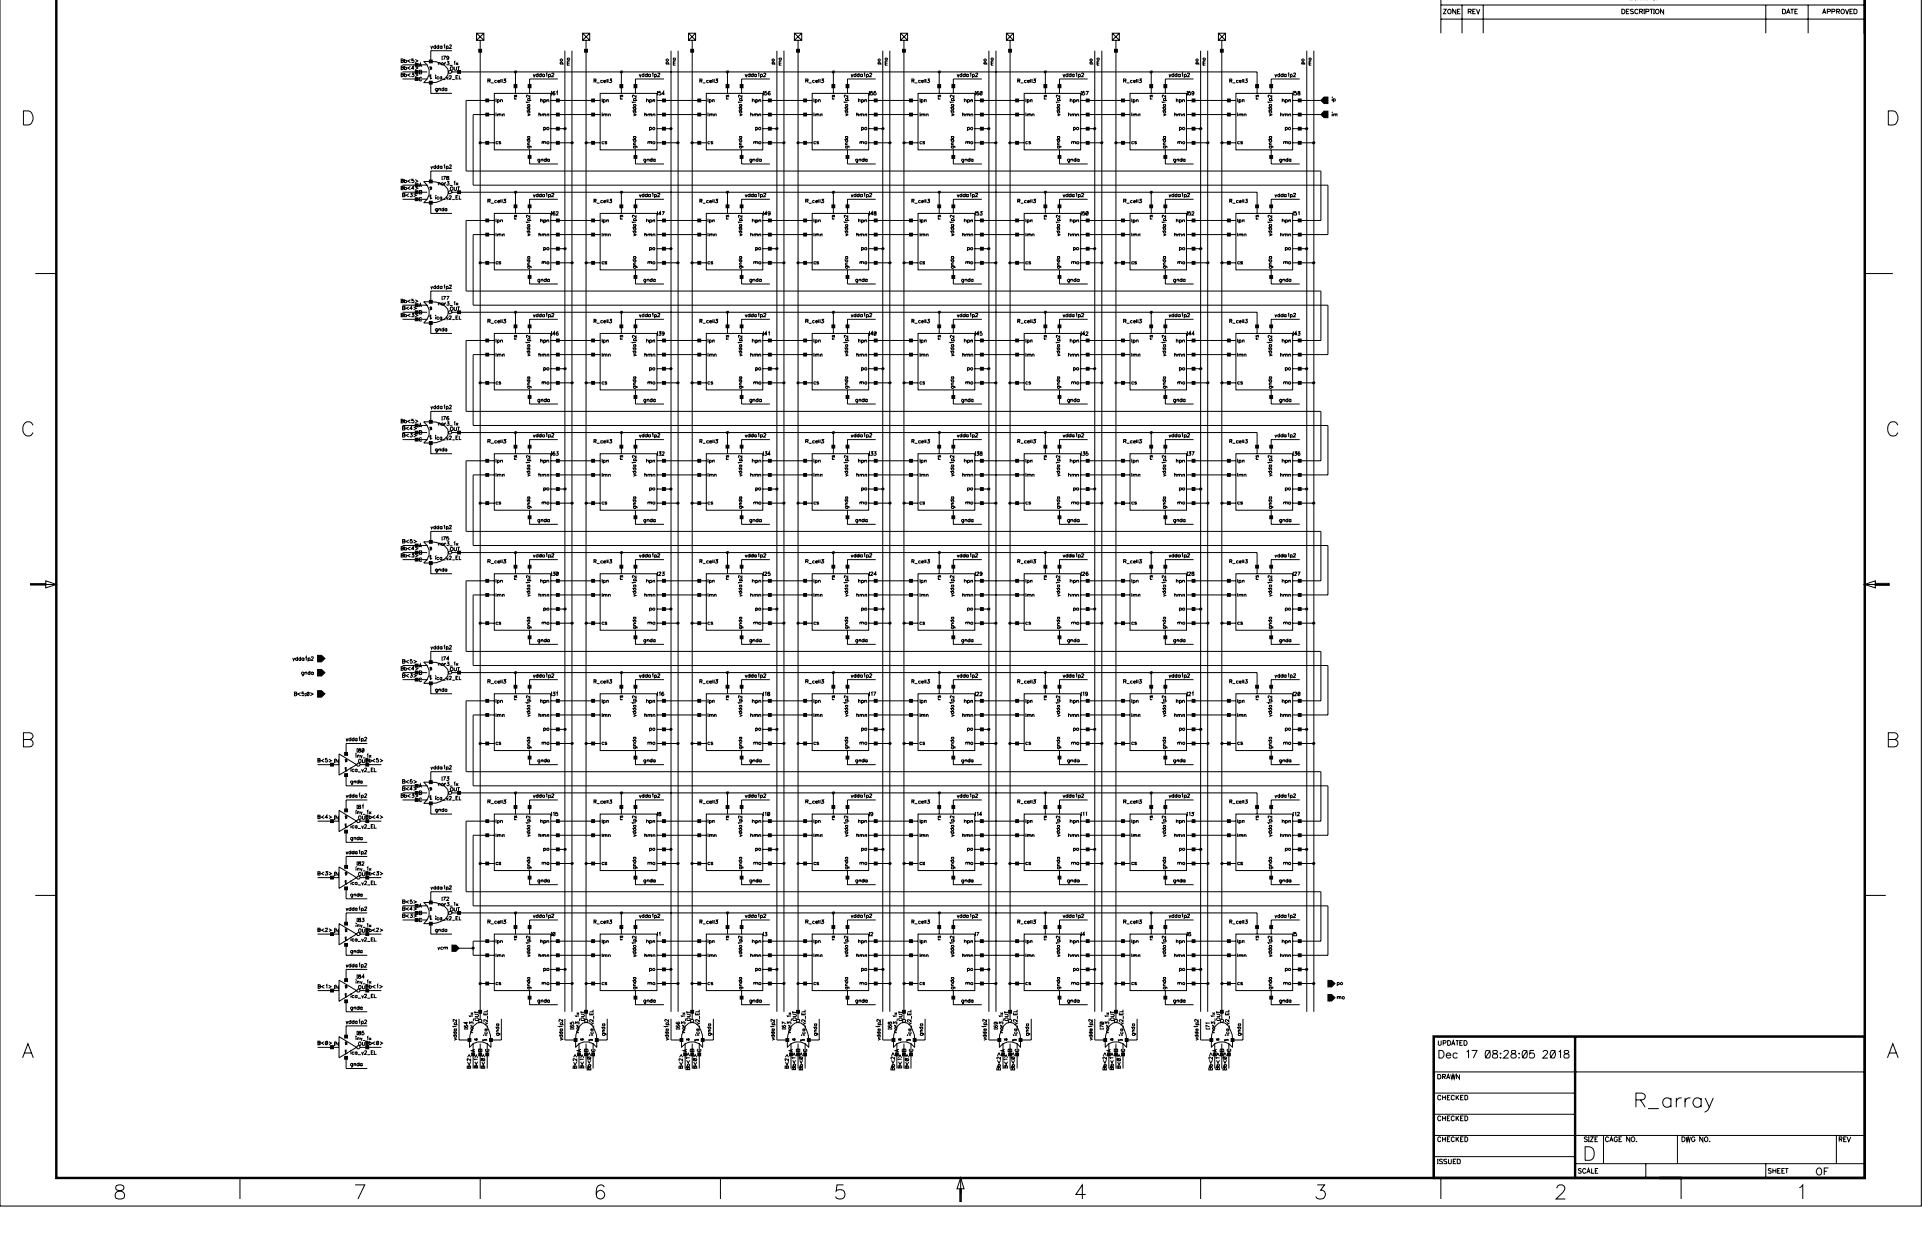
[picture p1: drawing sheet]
<svg xmlns="http://www.w3.org/2000/svg" width="576mm" height="375mm" viewBox="0 0 576 375" stroke-linecap="round" stroke-linejoin="round" font-family="sans-serif">
<g fill="none" stroke="#000" stroke-width=".3">
<path d="M16.9 -.1v353.2h487.3v6.4M17.1 -.1v353h487.1v.5h-487.5v-353.5M432.1 0v10M559.1 0v10h.4v-10.1v353.5h-61.7v-.5h61.3zM576.2 -.1v361.7h-576.2v-361.7M120.3 18.2l.6 .1 .1 .2-.3 .3h-.4v-1.1l.6 .1 .1 .2-.3 .2M120.7 19.4h7.4M121.3 18.2l.3-.2 .3 .2-.1 .5-.5-.1M121.3 17.7v1.1M121.3 19.8v1.1M123.1 20l-.8 .4 .8 .5M123.1 17.8l-.8 .5 .8 .5"/>
<path d="M124 17.7h-.5v.5a.39 .39 0 0 1 .6 0 .39 .39 0 0 1-.1 .6 .39 .39 0 0 1-.6-.3M124.5 20l.8 .4-.8 .5M124.5 17.8l.8 .5-.8 .5M125.8 19.7h.5M129.2 13.8l.3 .7 .3-.7M129.2 18.4h-2.1a3.8 3.8 0 0 1 0 6.4h2.1M129.2 18.4a6 6 0 0 1 5.1 2.2 2.51 2.51 0 0 1-2.1 3.5l-1.4 .6-1.6 .1M130.6 13.9l-.3-.1-.3 .3 .3 .4 .3-.1M130.6 13.4v1.1M131.5 18.9h.5v.5M131.5 18.8v.6M131.6 13.9l-.4-.1-.2 .3 .2 .4 .4-.1"/>
<path d="M131.6 13.4v1.1M132.4 18.9l.2-.1 .3 .1-.1 .5h-.4zM132.5 16.8h.2M132.5 17.9h.2M132.6 13.9l-.3-.1-.3 .1 .1 .5h.5M132.6 13.8v.7M132.6 16.8v1.1M132.9 16.8h.7l-.5 1.1M133.1 13.7l.2-.3v1.1M133.3 18.8v.6M133.8 18.8l-.5 .3M133.9 13.9l.3-.1 .3 .3-.3 .4-.3-.1"/>
<path d="M133.9 13.8v1.1M134.1 18.4h.5l-.2 .5h.2l.1 .3-.2 .2-.6-.1M134.6 17.2l-.3 .3-.4-.2v-.3l.3-.2a.49 .49 0 0 1 .4 .6 .49 .49 0 0 1-.7 .4M134.8 13.7l.4-.3 .2 .4-.7 .7h.8M134.9 19.6h.8M135.6 15.2h-6.4v3.2M136.1 18.6l.3-.2v1M136.8 18.8l.6 .6M137.4 18.8l-.6 .6M142.9 10h2.2v2.1h-2.2zM142.9 10l2.2 2.1M144 12.1v293.3"/>
<path d="M145.1 10l-2.2 2.1M168 19.2h1.1M168.1 19.2l-.1-.3 .3-.3 .4 .3-.1 .3M169.4 15.2v288.1M170.1 19.5h.8M170.2 17.5l.5-.1 .2 .4-.2 .2h-.4zM170.9 18.9l-.8 .2 .2 .4M170.9 18.3l-.8 .2 .2 .4M171.5 15.2v288.1M174.8 10h2.1v2.1h-2.1zM174.8 10l2.1 2.1M175.8 12.1v293.3"/>
<path d="M176.9 10l-2.1 2.1M199.7 19.2h1.1M199.9 19.2l-.2-.3 .4-.3 .4 .3-.2 .3M201.3 15.2v288.1M201.9 19.5h.7M202 17.4l.5 .1-.1 .5h-.4zM202.6 18.9l-.7 .1 .2 .5M202.6 18.3l-.7 .1 .2 .5M203.4 15.2v288.1M206.5 10h2.1v2.1h-2.1zM206.5 10l2.1 2.1M207.6 12.1v293.3"/>
<path d="M208.6 10l-2.1 2.1M231.6 17.8l.4-.1 .2 .1v.4l-.4 .1-.2-.1zM231.6 19.2h1M231.7 19.2l-.1-.4 .2-.2 .4 .2-.1 .4M233 15.2v288.1M233.7 17.5l.5-.1 .2 .4-.6 .2zM233.7 19.5h.7M234.4 18.9l-.7 .1 .1 .5M234.4 18.3l-.7 .1 .1 .5M235.1 15.2v288.1M238.3 10h2.2v2.1h-2.2zM238.3 10l2.2 2.1"/>
<path d="M239.4 12.1v293.3M240.5 10l-2.2 2.1M263.3 19.2h1.1M263.5 19.2l-.2-.3 .4-.3 .3 .2-.1 .4M263.5 17.8h.5l-.1 .5h-.2l-.4-.2zM264.8 15.2v288.1M265.4 19.5h.8M265.6 17.4l.5 .1-.1 .5h-.4l-.2-.2zM266.2 18.9l-.8 .2 .3 .4M266.2 18.3l-.8 .2 .3 .4M266.9 15.2v288.1M270.1 10h2.1v2.1h-2.1z"/>
<path d="M270.1 10l2.1 2.1M271.1 12.1v293.3M272.2 10l-2.1 2.1M295.1 19.2h1.1M295.2 19.2l-.1-.3 .3-.3 .4 .3-.1 .3M296.6 15.2v288.1M297.3 19.5h.6M297.3 17.4l.6 .1-.1 .5h-.5zM297.9 18.9l-.6 .1 .1 .5M297.9 18.3l-.6 .1 .1 .5M298.7 15.2v288.1M301.8 10h2.2v2.1h-2.2z"/>
<path d="M301.8 10l2.2 2.1M302.9 12.1v293.3M304 10l-2.2 2.1M326.9 17.8l.4-.1 .3 .1v.4l-.4 .1-.3-.1zM326.9 19.2h1M327.1 19.2l-.2-.4 .3-.2 .4 .2-.2 .4M328.3 15.2v288.1M329 17.5l.5-.1 .2 .4-.5 .2zM329 19.5h.7M329.7 18.9l-.7 .1 .2 .5M329.7 18.3l-.7 .1 .2 .5M330.5 15.2v288.1"/>
<path d="M333.6 10h2.1v2.1h-2.1zM333.6 10l2.1 2.1M334.7 12.1v293.3M335.7 10l-2.1 2.1M358.6 19.2h1.1M358.8 19.2l-.2-.3 .4-.3 .3 .2-.1 .4M358.8 17.8h.5l-.1 .5h-.2l-.4-.2zM360.1 15.2v288.1M360.8 19.5h.7M360.9 17.4l.5 .1v.5h-.5l-.1-.2zM361.5 18.9l-.7 .2 .2 .4M361.5 18.3l-.7 .2 .2 .4"/>
<path d="M362.2 15.2v288.1M365.4 10h2.1v2.1h-2.1zM365.4 10l2.1 2.1M366.4 12.1v293.3M367.5 10l-2.1 2.1M390.4 19.2h1.1M390.6 19.2l-.2-.3 .3-.3 .5 .3-.2 .3M391.9 15.2v288.1M392.6 19.5h.7M392.7 17.4l.5 .1-.1 .5h-.4zM393.3 18.9l-.7 .1 .2 .5M393.3 18.3l-.7 .1 .2 .5"/>
<path d="M394 15.2v288.1M432.1 1.5h127.1M432.1 5.7h127.1M432.9 2.8h.8l-.8 1.3h.8M434.4 2.9l.4-.1 .4 .3-.1 .9h-.7a.78 .78 0 0 1 0-1.1zM436.6 2.8v1.3l-.9-1.3v1.3M437.1 3.4h.5M438 2.8h-.9v1.3h.9M438.5 1.5v8.5M440.4 3.4h.7l.1-.5-.8-.1v1.3M440.8 3.4l.5 .7M441.7 3.4h.5"/>
<path d="M442.6 2.8h-.9v1.3h.9M442.8 2.8l.5 1.3 .5-1.3M444.8 1.5v8.5M486.4 2.8h.5a.74 .74 0 0 1 .5 .6 .74 .74 0 0 1-.5 .7h-.5zM487.8 3.4h.6M488.6 2.8h-.8v1.3h.8M489.9 2.9l-.4-.1-.6 .1 .3 .5 .6 .1 .1 .5-.4 .1-.6-.1M491.2 3.1l-.1-.2a.61 .61 0 0 0-.8 .6 .61 .61 0 0 0 .9 .5v-.2M491.7 3.4h.8l.1-.5-.9-.1v1.3M492.2 3.4l.5 .7M493 2.8h.3M493 4.1h.3"/>
<path d="M493.1 2.8v1.3M493.6 3.4h.9v-.5l-.9-.1v1.3M494.8 2.8h.9M495.3 2.8v1.3M495.9 2.8h.3M495.9 4.1h.3M496.1 2.8v1.3M498.9 2.8v1.3l-.9-1.3v1.3M529.6 1.5v8.5M534.6 2.8l.8 .1v1.1l-.8 .1zM535.8 4.1l.6-1.3 .5 1.3M536 3.7h.6"/>
<path d="M537 2.8h1M537.5 2.8v1.3M538.3 3.4h.5M539.2 2.8h-.9v1.3h.9M542.3 1.5v8.5M546.6 4.1l.5-1.3 .5 1.3M546.8 3.7h.7M548 3.4h.8l.1-.5-.9-.1v1.3M549.4 3.4h.8v-.5l-.8-.1v1.3M550.8 3.4h.8l.1-.5-.9-.1v1.3M551.3 3.4l.4 .7M552.4 2.9l.4-.1 .3 .3-.1 .9h-.6a.78 .78 0 0 1 0-1.1z"/>
<path d="M553.5 2.8l.5 1.3 .5-1.3M554.8 3.4h.5M555.7 2.8h-.9v1.3h.9M556 2.8l.9 .1v1.1l-.9 .1zM559.2 10v-10v353.1h-61.4M7 33.2h1.5a2.24 2.24 0 0 1 1.5 2.2 2.24 2.24 0 0 1-1.5 2.1h-1.5zM120.3 22.4l.6 .1 .1 .2-.3 .3h-.4v-1.1l.6 .1 .1 .2-.3 .2M120.3 20.3l.6 .1 .1 .2-.3 .3h-.4v-1.1l.6 .1 .1 .2-.3 .2M120.7 23.7h7.4M120.7 21.6h7.4M121.3 22.4l.3-.2 .3 .2-.1 .5-.5-.1M121.3 20.3l.3-.2 .3 .2-.1 .5-.5-.1"/>
<path d="M121.3 21.9v1.1M123.1 22.1l-.8 .4 .8 .5M123.5 21.9h.6l-.3 .4a.34 .34 0 0 1 .4 .3 .34 .34 0 0 1-.3 .4l-.5-.3M124.2 20.5h-.8l.6-.7v1.1M124.5 22.1l.8 .4-.8 .5M125.6 20l.5-1.1 .3 1.1M125.8 21.6h.6l.1 .3-.3 .3h-.4v-1.1h.6l.1 .3-.3 .2M126.5 23.4l-.3-.2a.55 .55 0 0 0-.5 .5 .55 .55 0 0 0 .5 .6l.3-.3M128.9 23.3l.5 .2-.5 .2M128.9 20.5l.5 .2-.5 .2M128.9 23.1h.5M128.9 20.4h.7"/>
<path d="M129 20.4v-.4l.4 .1-.1 .3M129.2 24.8v3.2h6.4M129.4 22.7l-.5 .1 .2 .3M129.4 22.4l-.5 .2 .2 .1M130.6 22.6v.1zM130.6 23v.7M131.1 26.5v1h-.4M131.1 26.6l-.3-.1-.2 .3 .2 .4 .3-.1M131.6 26.7l.4-.2 .1 .7M131.6 26.5v.7M131.7 23.2l-.5-.2-.2 .3 .1 .4 .6-.1M132.5 23.2l-.3-.2-.3 .3 .2 .4 .4-.1"/>
<path d="M132.5 23v.7M132.8 23.8h.8M133.1 26.6l-.3-.1-.3 .1 .1 .5h.5M133.1 26.1v1.1M133.9 23l.2 .7 .4-.7M134 26.6l-.3-.1-.3 .3 .3 .4 .3-.1M134 26.5v.7M134.7 22.9a.31 .31 0 0 1 .4-.2 .31 .31 0 0 1 .2 .4l-.6 .6h.7M134.8 21.1h.5l.3 .5-.4 .4h-.5l-.2-.4zM135.6 21.6h241.4v6.4M135.6 23.8h.8M136.2 20l.2 1.1 .5-.2v-.9"/>
<path d="M136.7 23.2h.5M137.2 20h.7M137.4 22.7h-.7v1h.7M137.5 20v1.1M137.8 22.7v1h.5M146.3 24.2h.7l.1-.3-.3-.2h-.5v1.1M146.7 24.2l.4 .6M147.2 24.9h.9M148.3 28h16.9v16.9h-16.9zM148.3 30.1h-8.5v21.2h256.4v14.8h-8.5M148.3 34.3h-6.4v21.2h256.4v14.8h-10.6M148.8 29.5v1.1"/>
<path d="M148.8 33.8v1.1M148.9 24.2l-.4-.1-.2 .3 .3 .4 .3-.2M149.2 30l.3-.1 .3 .3-.3 .4-.3-.1M149.2 34.3l.5-.1v.7M149.2 29.9v1.1M149.2 34.2v.7M149.3 24.4h.6l-.1-.3h-.4l-.1 .3 .2 .4 .4-.2M149.7 34.3l.5-.1 .1 .7M150.1 30.1l.4-.2 .2 .7M150.1 29.9v.7M150.2 23.7v1.1M150.6 23.7v1.1"/>
<path d="M150.7 34.3l.5-.1v.7M150.7 34.2v.7M151 23.7h.6l-.3 .4a.34 .34 0 0 1 .4 .3 .34 .34 0 0 1-.3 .4l-.4-.2M154.3 29.3l.3 .4M154.3 29.7h.6M154.4 28.5l-.1 .2 .1 .4 .2-.4 .3-.1-.1 .5M154.6 21.6v6.4M157.9 33.2h1M157.9 32.3h1M158.2 34.2l.7 .2-.7 .4M158.2 30.1h1.1M158.2 31.4h.7"/>
<path d="M158.4 33.2l-.2 .5 .4 .2 .3-.1-.1-.6M158.4 32.3l-.2 .2 .2 .4h.4v-.6M158.4 31.4l-.2 .3 .4 .3 .3-.2-.1-.4M158.4 30.1l-.2-.2 .2-.4 .5 .1-.1 .5M158.9 30.6h-1l.2 .3M158.9 28.5v.7l-.8-.7-.2 .5 .3 .2M159.9 22.2l.3 .8 .3-.8M161.4 22.4l-.3-.2-.3 .2v.4l.2 .2 .4-.2M161.4 21.9v1.1M161.6 34.3l.5-.1v.7M161.6 33.8v1.1M162.1 30.1l.3-.2h.2v.7"/>
<path d="M162.1 29.5v1.1M162.3 22.4l-.3-.2-.3 .4 .3 .4 .3-.2M162.3 21.9v1.1M162.6 34.3l.5-.1v.7M162.6 34.2v.7M163.1 34.3l.5-.1 .1 .7M163.1 30l.2-.1 .4 .1-.1 .5h-.5M163.1 38.3l.1-.1 .5 .1v.4l-.3 .2-.3-.2M163.1 29.9v1.1M163.1 38.2v1.1M163.3 22.4l-.4-.2-.3 .4 .3 .4 .4-.2M163.3 22.2v.8"/>
<path d="M163.7 22.2l.3-.3v1.1M164 30.1l.4-.2 .2 .7M164 38.3l.4-.1 .3 .3-.1 .2-.2 .2-.4-.2zM164 29.9v.7M164.1 34.3l.5-.1v.7M164.1 34.2v.7M164.5 22.4l.4-.2 .3 .4-.3 .4-.4-.2M164.5 22.2v1.1M165.2 30.1h14.8M165.2 34.3h14.8M165.2 38.6h4.2M165.3 27.4h.2"/>
<path d="M165.3 28.5h.2M165.4 27.4v1.1M165.5 22.2l.4-.3 .2 .3-.7 .8h.7M166.5 27.6l-.1-.1a.47 .47 0 0 0-.6 .4 .47 .47 0 0 0 .5 .5l.2-.4-.3-.2-.4 .4M166.9 27.7l.2-.3v1.1M167.3 23.7h-8.5v4.3M177.5 33.9h.8v.9h-.8zM178.1 24.2h.6v-.4l-.6-.1v1.1M178.5 24.2l.3 .6M179 24.9h.8M180 28h17v16.9h-17zM180.6 29.5v1.1"/>
<path d="M180.6 33.8v1.1M180.8 24.2h-.6l.1 .5 .5-.1M180.9 30l.3-.1 .3 .1-.1 .5h-.5M180.9 34.3l.5-.1 .1 .7M180.9 29.9v1.1M180.9 34.2v.7M181 24.4h.6l-.1-.3h-.3l-.2 .3 .3 .4 .3-.2M181.5 34.3l.5-.1v.7M181.9 30.1l.3-.2h.3v.7M181.9 29.9v.7M182 23.7v1.1M182.4 23.7v1.1"/>
<path d="M182.5 34.3l.5-.1v.7M182.5 34.2v.7M182.9 23.7h.5l-.3 .4a.34 .34 0 0 1 .4 .4 .34 .34 0 0 1-.5 .3l-.2-.2M186 29.3l.4 .4M186 29.7h.8M186.2 28.5l-.2 .2 .2 .4 .3-.6 .3 .2-.2 .4M186.4 21.6v6.4M189.7 33.2h1.1M189.7 32.3h1.1M190 34.2l.8 .2-.8 .4M190 30.1h1.1M190 31.4h.8"/>
<path d="M190.2 33.2l-.2 .5 .3 .2 .5-.2-.2-.5M190.2 32.3l-.2 .2 .2 .4h.4l.2-.2-.2-.4M190.2 31.4l-.2 .3 .3 .3 .5-.3-.2-.3M190.2 30.1l-.2-.2 .2-.4 .5 .1-.1 .5M190.8 30.6h-1.1l.2 .3M190.8 28.5v.7l-.7-.6a.31 .31 0 0 0-.4 .1 .31 .31 0 0 0 0 .4l.2 .1M191.7 22.2l.3 .8 .3-.8M193.1 22.4l-.3-.2-.3 .4 .3 .4 .3-.2M193.1 21.9v1.1M193.4 34.3l.5-.1v.7M193.4 33.8v1.1M193.9 30.1l.4-.2 .2 .7"/>
<path d="M193.9 29.5v1.1M194.1 22.4l-.4-.2-.2 .4 .2 .4 .4-.2M194.1 21.9v1.1M194.3 34.3l.5-.1 .1 .7M194.3 34.2v.7M194.8 30l.4-.1 .3 .3-.3 .4-.4-.1M194.8 38.3l.4-.1 .3 .3-.3 .4-.4-.2M194.8 29.9v1.1M194.8 38.2v1.1M194.9 34.3l.5-.1v.7M195.1 22.4l-.3-.2-.3 .2 .1 .5 .5-.1M195.1 22.2v.8"/>
<path d="M195.6 22.2l.2-.3v1.1M195.8 34.3l.5-.1 .1 .7M195.8 30.1l.5-.2v.7M195.8 29.9v.7M195.8 34.2v.7M196.3 22.4l.4-.2 .2 .4-.2 .4-.4-.2M196.3 22.2v1.1M197 30.1h14.8M197 34.3h14.8M197 38.6h4.3M197.1 27.4h.2M197.1 28.5h.2"/>
<path d="M197.2 27.4v1.1M197.3 22.2l.1-.3 .5 .1v.3l-.7 .7h.8M198.1 27.4h-.5v.5l.5-.1 .1 .5-.4 .2-.3-.2M199.1 23.7h-8.5v4.3M199.3 28.2h-.8l.6-.8v1.1M209.9 24.2h.6l.1-.4-.7-.1v1.1M210.2 24.2l.4 .6M210.8 24.9h.8M211.8 28h17v16.9h-17zM212.3 29.5v1.1M212.3 33.8v1.1M212.5 24.2h-.6v.4l.3 .2 .3-.2"/>
<path d="M212.8 30l.3-.1 .3 .3-.3 .4-.3-.1M212.8 34.3l.5-.1v.7M212.8 29.9v1.1M212.8 34.2v.7M212.9 24.4h.5v-.3h-.5v.5l.2 .2 .3-.2M213.3 34.3l.5-.1 .1 .7M213.7 30.1l.4-.2 .1 .7M213.7 29.9v.7M213.8 23.7v1.1M214.2 34.3l.5-.1 .1 .7M214.2 23.7v1.1M214.2 34.2v.7"/>
<path d="M214.6 23.7h.6l-.3 .4 .3 .1v.4l-.2 .2-.5-.2M217.8 29.3l.3 .4M217.8 29.7h.7M217.9 28.5v.6l.3-.5 .3 .1-.1 .4M218.2 21.6v6.4M221.5 33.2h1M221.5 32.3h1M221.8 34.2l.7 .2-.7 .4M221.8 30.1h1M221.8 31.4h.7M222 33.2l-.2 .6 .3 .1 .4-.2-.2-.5M222 32.3l-.2 .1 .2 .5h.3l.2-.2-.2-.4"/>
<path d="M222 31.4l-.2 .4 .3 .2 .4-.3-.2-.3M222 30.1l-.2-.1 .2-.5 .4 .1-.1 .5M222.5 30.6h-1l.2 .3M222.5 28.5v.7l-.8-.7-.2 .5 .2 .2M223.4 22.2l.4 .8 .2-.8M225 22.4l-.5-.2-.2 .4 .2 .4 .5-.2M225 21.9v1.1M225.1 34.3l.5-.1 .1 .7M225.1 33.8v1.1M225.6 30.1l.5-.2 .1 .7M225.6 29.5v1.1M225.9 22.4l-.3-.2-.3 .2v.4l.3 .2 .3-.2"/>
<path d="M225.9 21.9v1.1M226.1 34.3l.6-.1v.7M226.1 34.2v.7M226.7 34.3l.5-.1v.7M226.7 30l.3-.1 .2 .3-.2 .4-.3-.1M226.7 38.3l.3-.1 .2 .3-.2 .4-.3-.2M226.7 29.9v1.1M226.7 38.2v1.1M226.8 22.4l-.3-.2-.3 .4 .3 .4 .3-.2M226.8 22.2v.8M227.3 22.2l.3-.3v1.1M227.6 34.3l.5-.1 .1 .7"/>
<path d="M227.6 30.1l.4-.2 .2 .7M227.6 29.9v.7M227.6 34.2v.7M227.8 38.2l.4 .1v.4l-.3 .2-.4-.3zM228.1 22.4l.2-.2 .4 .2v.4l-.3 .2-.3-.2M228.1 22.2v1.1M228.8 30.1h14.8M228.8 34.3h14.8M228.8 38.6h4.2M228.9 27.4h.1M228.9 28.5h.1M228.9 27.4v1.1"/>
<path d="M229 22.2a.34 .34 0 0 1 .4-.3 .34 .34 0 0 1 .3 .3l-.7 .8h.7M230 27.4h-.6v.5l.1-.2a.39 .39 0 0 1 .5 .3 .39 .39 0 0 1-.2 .5 .39 .39 0 0 1-.5-.2M230.9 23.7h-8.5v4.3M231 27.6v-.1a.47 .47 0 0 0-.6 .4 .47 .47 0 0 0 .5 .5l.2-.2-.4-.4-.3 .4M241.6 24.2h.7l.1-.3-.3-.2h-.5v1.1M242.1 24.2l.3 .6M242.6 24.9h.8M243.6 28h16.9v16.9h-16.9zM244.1 29.5v1.1M244.1 33.8v1.1M244.3 24.2l-.5-.1-.1 .3 .2 .4 .4-.2M244.5 30l.4-.1 .2 .3-.2 .4-.4-.1"/>
<path d="M244.5 34.3l.5-.1v.7M244.5 29.9v1.1M244.5 34.2v.7M244.6 24.4h.6l-.1-.3h-.3l-.2 .3 .3 .4 .3-.2M245 34.3l.5-.1 .1 .7M245.4 30.1l.5-.2 .1 .7M245.4 29.9v.7M245.5 23.7v1.1M246 23.7v1.1M246 34.3l.5-.1v.7M246 34.2v.7M246.4 23.7h.6l-.4 .4a.34 .34 0 0 1 .5 .3 .34 .34 0 0 1-.4 .4l-.4-.2"/>
<path d="M249.6 29.3l.3 .4M249.6 29.7h.7M249.8 28.5l-.2 .2 .2 .4 .1-.4 .4-.1-.2 .5M249.9 21.6v6.4M253.2 33.2h1.1M253.2 32.3h1.1M253.6 34.2l.7 .2-.7 .4M253.6 30.1h1.1M253.6 31.4h.7M253.7 33.2l-.1 .5 .3 .2 .4-.1-.1-.6M253.7 32.3l-.1 .2 .1 .4h.5v-.6M253.7 31.4l-.1 .3 .3 .3 .4-.2-.1-.4"/>
<path d="M253.7 30.1l-.1-.2 .1-.4 .6 .1-.1 .5M254.3 30.6h-1.1l.2 .3M254.3 28.5v.7l-.9-.7-.2 .5 .3 .2M255.3 22.2l.2 .8 .4-.8M256.7 22.4l-.2-.2-.4 .2v.4l.3 .2 .3-.2M256.7 21.9v1.1M257 34.3l.5-.1v.7M257 33.8v1.1M257.5 30.1l.2-.2h.3v.7M257.5 29.5v1.1M257.6 22.4l-.3-.2-.3 .4 .3 .4 .3-.2M257.6 21.9v1.1"/>
<path d="M257.9 34.3l.5-.1v.7M257.9 34.2v.7M258.4 34.3l.5-.1 .1 .7M258.4 30l.3-.1 .3 .1v.5l-.3 .1-.3-.1M258.4 38.3l.2-.1 .4 .1v.4l-.3 .2-.3-.2M258.4 29.9v1.1M258.4 38.2v1.1M258.7 22.4l-.5-.2-.2 .4 .2 .4 .5-.2M258.7 22.2v.8M259.1 22.2l.2-.3v1.1M259.3 30.1l.5-.2 .1 .7M259.3 38.3l.3-.1 .3 .1 .1 .3-.2 .3-.5-.2z"/>
<path d="M259.3 29.9v.7M259.4 34.3l.5-.1v.7M259.4 34.2v.7M259.8 22.4l.5-.2 .2 .4-.2 .4-.5-.2M259.8 22.2v1.1M260.5 30.1h14.8M260.5 34.3h14.8M260.5 38.6h4.3M260.6 27.4h.3M260.6 28.5h.3M260.8 27.4v1.1M260.9 22.2l.3-.3 .3 .3-.7 .8h.7"/>
<path d="M261.7 27.4h-.5l-.1 .5 .4-.2 .3 .2v.4l-.4 .2-.3-.2M262.6 23.7h-8.4v4.3M262.7 27.4h-.5l-.1 .5a.36 .36 0 0 1 .6-.1 .36 .36 0 0 1 0 .6 .36 .36 0 0 1-.6-.1M273.5 24.2h.6v-.4l-.6-.1v1.1M273.8 24.2l.4 .6M274.3 24.9h.9M275.3 28h17.1v16.9h-17.1zM275.9 29.5v1.1M275.9 33.8v1.1M276.1 24.2h-.6l.1 .5 .5-.1M276.3 30l.2-.1 .4 .1-.1 .5h-.5M276.3 34.3l.5-.1 .1 .7"/>
<path d="M276.3 29.9v1.1M276.3 34.2v.7M276.4 24.4h.5v-.3h-.4l-.1 .3 .2 .4 .3-.2M276.9 34.3l.5-.1v.7M277.3 30.1l.2-.2h.3v.7M277.3 29.9v.7M277.4 23.7v1.1M277.7 23.7v1.1M277.8 34.3l.5-.1 .1 .7M277.8 34.2v.7M278.2 23.7h.5l-.2 .4a.34 .34 0 0 1 .3 .4 .34 .34 0 0 1-.4 .3l-.3-.2M281.3 29.3l.4 .4"/>
<path d="M281.3 29.7h.8M281.5 28.5l-.2 .2 .2 .4 .4-.6 .2 .2-.2 .4M281.7 21.6v6.4M285 33.2h1.1M285 32.3h1.1M285.3 34.2l.8 .2-.8 .4M285.3 30.1h1.1M285.3 31.4h.8M285.5 33.2l-.2 .5 .4 .2 .4-.2-.2-.5M285.5 32.3l-.2 .2 .2 .4h.4l.2-.2-.2-.4M285.5 31.4l-.2 .3 .4 .3 .4-.3-.2-.3M285.5 30.1l-.2-.2 .2-.4 .5 .1-.1 .5"/>
<path d="M286.1 30.6h-1.1l.2 .3M286.1 28.5v.7l-.7-.6a.31 .31 0 0 0-.4 .1 .31 .31 0 0 0 .1 .4l.1 .1M287 22.2l.4 .8 .2-.8M288.5 22.4l-.4-.2-.2 .4 .2 .4 .4-.2M288.5 21.9v1.1M288.7 34.3l.5-.1v.7M288.7 33.8v1.1M289.2 30.1l.4-.2 .2 .7M289.2 29.5v1.1M289.5 22.4l-.4-.2-.3 .4 .3 .4 .4-.2M289.5 21.9v1.1M289.6 34.3l.6-.1v.7"/>
<path d="M289.6 34.2v.7M290.2 30l.4-.1 .2 .3-.2 .4-.4-.1M290.2 38.3l.4-.1 .2 .3-.2 .4-.4-.2M290.2 29.9v1.1M290.2 38.2v1.1M290.2 34.3l.5-.1v.7M290.4 22.4l-.2-.2-.4 .2 .1 .5 .5-.1M290.4 22.2v.8M290.9 22.2l.3-.3v1.1M291.2 34.3l.5-.1 .1 .7M291.2 30.1l.4-.2 .1 .7M291.2 29.9v.7"/>
<path d="M291.2 34.2v.7M291.7 22.4l.3-.2 .3 .4-.3 .4-.3-.2M291.7 22.2v1.1M292.4 30.1h14.8M292.4 34.3h14.8M292.4 38.6h4.2M292.4 27.4h.2M292.4 28.5h.2M292.5 27.4v1.1M292.6 22.2l.2-.3 .4 .1v.3l-.7 .7h.8M293.5 27.6l-.3-.2-.3 .3v.6l.6 .1v-.5l-.3-.1-.3 .4M294 27.5l.3-.1 .3 .3-.1 .7a.52 .52 0 0 1-.6-.3 .52 .52 0 0 1 .1-.6z"/>
<path d="M294.5 23.7h-8.6v4.3M294.6 27.4l-.7 1.1M305.2 24.2h.6l.1-.4-.7-.1v1.1M305.6 24.2l.3 .6M306.2 24.9h.7M307.2 28h16.9v16.9h-16.9zM307.7 29.5v1.1M307.7 33.8v1.1M307.8 24.2h-.5v.4l.2 .2 .3-.2M308.1 30l.3-.1 .3 .3-.3 .4-.3-.1M308.1 34.3l.5-.1v.7M308.1 29.9v1.1"/>
<path d="M308.1 34.2v.7M308.2 24.4h.6l-.1-.3-.5 .1v.4l.2 .2 .4-.2M308.6 34.3l.5-.1 .1 .7M309 30.1l.5-.2v.7M309 29.9v.7M309.1 23.7v1.1M309.5 34.3l.5-.1 .1 .7M309.5 23.7v1.1M309.5 34.2v.7M310 23.7h.6l-.4 .4 .4 .1v.4l-.3 .2-.4-.2M313.2 29.3l.2 .4M313.2 29.7h.7"/>
<path d="M313.3 28.5v.6l.2-.5 .4 .1-.2 .4M313.5 21.6v6.4M316.8 33.2h1M316.8 32.3h1M317.2 34.2l.6 .2-.6 .4M317.2 30.1h1M317.2 31.4h.6M317.3 33.2l-.1 .6 .2 .1 .4-.2-.1-.5M317.3 32.3l-.1 .1 .1 .5h.4l.1-.2-.1-.4M317.3 31.4l-.1 .4 .2 .2 .4-.3-.1-.3M317.3 30.1l-.1-.1 .1-.5 .5 .1-.1 .5M317.8 30.6h-1l.2 .3"/>
<path d="M317.8 28.5v.7l-.8-.7-.2 .5 .3 .2M318.8 22.2l.3 .8 .3-.8M320.3 22.4l-.4-.2-.3 .4 .3 .4 .4-.2M320.3 21.9v1.1M320.5 34.3l.5-.1 .1 .7M320.5 33.8v1.1M321 30.1l.4-.2 .2 .7M321 29.5v1.1M321.2 22.4l-.2-.2-.4 .2 .1 .5 .5-.1M321.2 21.9v1.1M321.5 34.3l.4-.1 .1 .7M321.5 34.2v.7"/>
<path d="M322 34.3l.5-.1 .1 .7M322 30l.3-.1 .3 .3-.3 .4-.3-.1M322 38.3l.3-.1 .3 .3-.3 .4-.3-.2M322 29.9v1.1M322 38.2v1.1M322.2 22.4l-.4-.2-.2 .4 .2 .4 .4-.2M322.2 22.2v.8M322.7 22.2l.2-.3v1.1M322.9 34.3l.5-.1 .1 .7M322.9 30.1l.4-.2 .2 .7M322.9 38.3l.2-.1 .4 .1v.4l-.4 .2-.3-.3zM322.9 29.9v.7"/>
<path d="M322.9 34.2v.7M323.4 22.4l.2-.2 .4 .2v.4l-.2 .2-.4-.2M323.4 22.2v1.1M324.1 30.1h14.8M324.1 34.3h14.8M324.1 38.6h4.2M324.2 27.4h.2M324.2 28.5h.2M324.3 27.4v1.1M324.4 22.2a.34 .34 0 0 1 .3-.3 .34 .34 0 0 1 .3 .3l-.6 .8h.6M325.3 27.4h-.5l-.1 .5 .2-.2a.39 .39 0 0 1 .4 .3 .39 .39 0 0 1-.2 .5 .39 .39 0 0 1-.5-.2M325.6 27.4h.8l-.5 1.1"/>
<path d="M326.2 23.7h-8.4v4.3M337 24.2h.7v-.3l-.2-.2h-.5v1.1M337.4 24.2l.3 .6M337.9 24.9h.9M338.9 28h17v16.9h-17zM339.4 29.5v1.1M339.4 33.8v1.1M339.6 24.2l-.4-.1-.2 .3 .3 .4 .3-.2M339.9 30l.3-.1 .2 .3-.2 .4-.3-.1M339.9 34.3l.5-.1v.7M339.9 29.9v1.1M339.9 34.2v.7"/>
<path d="M339.9 24.4h.6l-.1-.3h-.3l-.2 .3 .3 .4 .3-.2M340.4 34.3l.5-.1 .1 .7M340.8 30.1l.4-.2 .2 .7M340.8 29.9v.7M340.9 23.7v1.1M341.3 23.7v1.1M341.4 34.3l.5-.1v.7M341.4 34.2v.7M341.7 23.7h.6l-.3 .4a.34 .34 0 0 1 .4 .3 .34 .34 0 0 1-.3 .4l-.5-.2M344.9 29.3l.3 .4M344.9 29.7h.7M345.1 28.5l-.2 .2 .2 .4 .2-.4 .3-.1-.2 .5"/>
<path d="M345.3 21.6v6.4M348.6 33.2h1M348.6 32.3h1M348.9 34.2l.7 .2-.7 .4M348.9 30.1h1.1M348.9 31.4h.7M349.1 33.2l-.2 .5 .3 .2 .4-.1-.1-.6M349.1 32.3l-.2 .2 .2 .4h.4v-.6M349.1 31.4l-.2 .3 .3 .3 .4-.2-.1-.4M349.1 30.1l-.2-.2 .2-.4 .5 .1-.1 .5M349.6 30.6h-1l.1 .3M349.6 28.5v.7l-.9-.7-.1 .5 .2 .2"/>
<path d="M350.6 22.2l.3 .8 .3-.8M352 22.4l-.2-.2-.3 .2v.4l.2 .2 .3-.2M352 21.9v1.1M352.3 34.3l.5-.1v.7M352.3 33.8v1.1M352.8 30.1l.4-.2 .1 .7M352.8 29.5v1.1M353 22.4l-.4-.2-.2 .4 .2 .4 .4-.2M353 21.9v1.1M353.2 34.3l.5-.1v.7M353.2 34.2v.7M353.7 34.3l.5-.1 .1 .7"/>
<path d="M353.7 30l.3-.1 .3 .1v.5l-.2 .1-.4-.1M353.7 38.3l.2-.1 .4 .1v.4l-.2 .2-.4-.2M353.7 29.9v1.1M353.7 38.2v1.1M354 22.4l-.4-.2-.3 .4 .3 .4 .4-.2M354 22.2v.8M354.4 22.2l.3-.3v1.1M354.7 30.1l.4-.2 .2 .7M354.7 38.3l.2-.1 .4 .1v.3l-.2 .3-.4-.2zM354.7 29.9v.7M354.8 34.3l.5-.1v.7M354.8 34.2v.7"/>
<path d="M355.2 22.4l.4-.2 .3 .4-.3 .4-.4-.2M355.2 22.2v1.1M355.9 30.1h14.8M355.9 34.3h14.8M355.9 38.6h4.2M355.9 27.4h.3M355.9 28.5h.3M356.1 27.4v1.1M356.2 22.2l.3-.3 .3 .3-.7 .8h.7M357 27.4h-.5l-.1 .5 .5-.2 .2 .2v.4l-.4 .2-.3-.2M358 23.7h-8.5v4.3M358.1 27.7l-.4 .4-.2-.2v-.4l.6 .1v.7l-.3 .2-.3-.2"/>
<path d="M368.8 24.2h.6v-.4l-.6-.1v1.1M369.1 24.2l.4 .6M369.7 24.9h.8M370.7 28h17v16.9h-17zM371.2 29.5v1.1M371.2 33.8v1.1M371.4 24.2h-.6l.1 .5 .5-.1M371.6 30l.3-.1 .3 .1-.1 .5h-.5M371.6 34.3l.5-.1 .1 .7M371.6 29.9v1.1M371.6 34.2v.7M371.7 24.4h.6l-.1-.3h-.3l-.2 .3 .2 .4 .4-.2"/>
<path d="M372.2 34.3l.5-.1v.7M372.6 30.1l.3-.2h.2v.7M372.6 29.9v.7M372.7 23.7v1.1M373 23.7v1.1M373.1 34.3l.5-.1 .1 .7M373.1 34.2v.7M373.5 23.7h.6l-.3 .4a.34 .34 0 0 1 .3 .4 .34 .34 0 0 1-.4 .3l-.2-.2M376.7 29.3l.3 .4M376.7 29.7h.7M376.9 28.5l-.2 .2 .2 .4 .3-.6 .2 .2-.1 .4M380.3 33.2h1.1"/>
<path d="M380.3 32.3h1.1M380.7 34.2l.7 .2-.7 .4M380.7 30.1h1.1M380.7 31.4h.7M380.8 33.2l-.1 .2a.36 .36 0 0 0 .2 .5 .36 .36 0 0 0 .5-.2l-.1-.5M380.8 32.3l-.1 .2 .1 .4h.5l.1-.2-.1-.4M380.8 31.4l-.1 .3 .3 .3 .4-.3-.1-.3M380.8 30.1l-.1-.2 .1-.4 .5 .1v.5M381.4 30.6h-1.1l.3 .3M381.4 28.5v.7l-.7-.6a.31 .31 0 0 0-.3 .1 .31 .31 0 0 0 0 .4l.2 .1M382.4 22.2l.2 .8 .3-.8M383.8 22.4l-.3-.2-.3 .4 .3 .4 .3-.2"/>
<path d="M383.8 21.9v1.1M384 34.3l.6-.1v.7M384 33.8v1.1M384.6 30.1l.4-.2 .1 .7M384.6 29.5v1.1M384.8 22.4a.37 .37 0 0 0-.5-.1 .37 .37 0 0 0 0 .6 .37 .37 0 0 0 .5-.1M384.8 21.9v1.1M385 34.3l.5-.1 .1 .7M385 34.2v.7M385.5 30a.36 .36 0 0 1 .5-.1 .36 .36 0 0 1 .1 .6l-.2 .1-.4-.1M385.5 38.3a.37 .37 0 0 1 .5 0 .37 .37 0 0 1 0 .5 .37 .37 0 0 1-.5-.1M385.5 29.9v1.1"/>
<path d="M385.5 38.2v1.1M385.6 34.3l.5-.1v.7M385.7 22.4l-.2-.2-.4 .2 .1 .5 .5-.1M385.7 22.2v.8M386.2 22.2l.3-.3v1.1M386.5 34.3l.5-.1 .1 .7M386.5 30.1l.4-.2 .1 .7M386.5 29.9v.7M386.5 34.2v.7M387 22.4l.3-.2 .3 .4-.3 .4-.3-.2M387 22.2v1.1M387.7 30.1h8.5"/>
<path d="M387.7 34.3h8.5M387.7 38.6h4.2M387.8 27.4h.1M387.8 28.5h.1M387.9 27.4v1.1M387.9 22.2l.2-.3 .4 .1v.3l-.6 .7h.7M388.8 27.4h-.5v.5l.5-.1 .1 .5-.4 .2-.3-.2M389.3 27.5l.1 .3 .5 .2v.4l-.3 .1a.36 .36 0 0 1-.4-.4 .36 .36 0 0 1 .5-.3l.1-.3zM389.8 23.7h-8.5v4.3M397.1 29.1h1.2v1.9h-1.2l-.9-.9zM397.1 33.3h1.2v2h-1.2l-.9-1zM399.5 29.3h.1"/>
<path d="M399.5 33.8h.1M399.5 29.6v.7M399.5 34.2v.7M399.9 29.8l.2-.2 .4 .2-.1 .5-.5-.1M399.9 34.3l.5-.1 .1 .7M399.9 29.6v1.1M399.9 34.2v.7M400.5 34.3l.5-.1v.7M566.3 33.2h1.5a2.24 2.24 0 0 1 1.5 2.2 2.24 2.24 0 0 1-1.5 2.1h-1.5zM120.3 56.4h.6v.4l-.6 .1v-1h.6l.1 .2-.3 .3M120.3 54.2h.6v.5l-.6 .1v-1.1h.6l.1 .3-.3 .2M120.7 58.5h.6l.2 .1-.2 .4h-.6v-1h.6l.2 .2-.3 .3"/>
<path d="M120.7 55.5h7.4M120.7 59.7h7.4M120.7 57.6h7.4M121.3 56.4l.1-.2 .5 .2-.1 .4-.5-.1M121.3 54.2l.1-.1 .5 .1-.1 .5-.5-.1M121.3 53.7v1.1M121.3 55.9v1M122.6 58.1l-.8 .5 .8 .4M123.1 58h.5l-.2 .3 .3 .4-.2 .3-.6-.2M123.1 55.9l-.8 .5 .8 .5M123.1 53.8l-.8 .5 .8 .5M124 58.1l.9 .5-.9 .4"/>
<path d="M124 53.7h-.5v.5l.5-.1a.4 .4 0 0 1 0 .6 .4 .4 0 0 1-.6-.1M124.2 56.5h-.8l.6-.6v1M124.5 55.9l.8 .5-.8 .5M124.5 53.8l.8 .5-.8 .5M125.6 56l.5-1 .3 1M125.8 57.6h.6v.5h-.6v-1h.6l.1 .3-.3 .2M125.8 55.7h.5M126.5 59.5l-.2-.3h-.4l-.2 .4 .2 .7h.4l.2-.3M128.9 59.3l.5 .2-.5 .2M128.9 56.5l.5 .2-.5 .3M128.9 59.2h.5M128.9 56.4h.7"/>
<path d="M129 56.4v-.4l.4 .1-.1 .3M129.2 49.8l.3 .7 .3-.7M129.2 54.4h-2.1a3.8 3.8 0 0 1 0 6.4h2.1M129.2 54.4a6.4 6.4 0 0 1 5.1 2.3 2.57 2.57 0 0 1-2.1 3.5l-1.4 .5-1.6 .1M129.4 58.8l-.5 .1 .2 .3M129.4 58.5l-.5 .1 .2 .2M130.6 49.9l-.4-.1-.2 .3 .3 .4 .3-.2M130.6 58.6h.1M130.6 49.4v1.1M130.6 59.1v.6M131.5 55l.2-.2h.3v.7M131.5 54.8v.7"/>
<path d="M131.6 49.9l-.5-.1-.1 .3 .2 .4 .4-.2M131.6 49.4v1.1M131.7 59.2l-.6-.1-.1 .2 .2 .4 .5-.1M132.5 59.2l-.4-.1-.2 .2 .3 .4 .3-.1M132.5 59.1v.6M132.5 52.9h.2M132.5 53.9h.2M132.6 49.9h-.6l.1 .5 .5-.1M132.6 49.8v.7M132.6 52.9v1M132.8 59.8h.8M132.9 52.9h.7l-.5 1"/>
<path d="M133.1 49.7l.2-.3v1.1M133.3 54.8v.7M133.8 54.8l-.5 .3M133.9 49.9l.4-.1 .2 .3-.3 .4-.3-.2M133.9 59.1l.2 .6 .4-.6M133.9 49.8v1.1M133.9 53l.1 .2 .6 .3v.3h-.7l.2-.5 .5-.2-.1-.2zM134.1 54.4h.5l-.1 .4a.36 .36 0 0 1 0 .6 .36 .36 0 0 1-.6-.1M134.7 58.9l.3-.3 .4 .3-.7 .8h.7M134.8 57.2h.5l.3 .4-.4 .5h-.5l-.2-.5zM134.8 49.7l.4-.3 .2 .4-.7 .7h.8M134.9 55.6h.8"/>
<path d="M135.6 51.3h-6.4v3.1M135.6 57.6h241.4v6.4M135.6 59.8h.8M136.1 54.7l.3-.3v1.1M136.2 56v1l.3 .1 .4-.1v-1M136.7 59.2h.5M136.8 54.8l.6 .7M137.2 56h.7M137.4 58.6h-.7v1.1h.7M137.4 54.8l-.6 .7M137.5 56v1.1M137.8 58.6v1.1h.5"/>
<path d="M144 42.8h4.3M149.4 42.6h-.6v.5l.6-.1M150.2 42.6h-.6l.6 .3-.1 .2-.5-.1M150.2 59.7v1.1M150.6 59.7v1.1M151 59.7h.6l-.3 .5h.3l.1 .3-.1 .3-.6-.2M154.6 57.6v6.4M157.9 41.9h1M158.2 43.8h.9l.2 .2v.3M158.2 43.4h.7M158.2 41h.7M158.4 43.8l-.2 .2 .2 .4h.4v-.6"/>
<path d="M158.4 41.9l-.2 .4 .4 .3 .3-.2-.1-.5M158.4 41l-.2 .1 .2 .4h.4v-.5M158.8 44.9v4.3h8.5M158.9 42.9h-.6l.1 .5M159.9 58.3l.3 .7 .3-.7M161.4 58.5l-.1-.2-.5 .2 .2 .5 .4-.2M161.4 58v1M161.9 47.7l-.1 1h-.3M161.9 47.8h-.6v.4l.2 .2 .4-.2M162.3 47.9l.5-.2v.7M162.3 58.5l-.4-.2-.2 .3 .2 .4 .4-.2M162.3 47.7v.7"/>
<path d="M162.3 58v1M162.6 42.6l.5-.1v.7M162.6 42.5v.7M163.1 42.6l.5-.1 .1 .7M163.3 58.5l-.5-.2-.2 .3 .2 .4 .5-.2M163.3 58.3v.7M163.7 58.1l.3-.1v1M163.8 47.8l-.5-.1-.1 .3 .2 .4 .4-.2M163.8 47.3v1.1M164.5 58.5l.5-.2 .2 .3-.2 .4-.5-.2M164.5 58.3v1M164.8 47.8h-.6v.4l.2 .2 .4-.2"/>
<path d="M164.8 47.7v.7M165.2 42.8h6.3M165.5 58.2l.1-.2h.4l.1 .2-.7 .8h.7M167.3 59.7h-8.5v4.3M175.8 42.8h4.2M181.1 42.6l-.4-.1-.2 .2 .3 .5 .3-.2M181.9 42.6l-.5-.1 .1 .2 .4 .1v.3l-.5-.1M182 59.7v1.1M182.4 59.7v1.1M182.9 59.7h.5l-.3 .5h.3l.1 .3-.2 .3-.5-.2M186.4 57.6v6.4M189.7 41.9h1.1"/>
<path d="M190 43.8h.8l.3 .2-.1 .3M190 43.4h.8M190 41h.8M190.2 43.8l-.2 .2 .2 .4h.4l.2-.2-.2-.4M190.2 41.9l-.2 .4 .3 .3 .5-.3-.2-.4M190.2 41l-.2 .1 .2 .4h.4l.2-.2-.2-.3M190.6 44.9v4.3h8.5M190.8 42.9l-.8 .1 .2 .4M191.7 58.3l.3 .7 .3-.7M193.1 58.5l-.4-.2-.2 .3 .2 .4 .4-.2M193.1 58v1M193.6 47.7v1h-.4"/>
<path d="M193.6 47.8l-.4-.1-.2 .3 .3 .4 .3-.2M194.1 47.9l.5-.2v.7M194.1 47.7v.7M194.1 58.5l-.5-.2-.1 .3 .1 .4 .5-.2M194.1 58v1M194.3 42.6l.5-.1 .1 .7M194.3 42.5v.7M194.9 42.6l.5-.1v.7M195.1 58.5l-.1-.2-.5 .2 .1 .5 .5-.2M195.1 58.3v.7M195.6 47.8h-.6v.4l.2 .2 .4-.2M195.6 58.1l.2-.1v1"/>
<path d="M195.6 47.3v1.1M195.9 42.5l.5 .1v.4l-.2 .2-.5-.4zM196.3 58.5l.5-.2 .1 .3-.1 .4-.5-.2M196.3 58.3v1M196.5 47.8l-.4-.1-.2 .3 .3 .4 .3-.2M196.5 47.7v.7M197 42.8h6.4M197.3 58.2l.1-.2 .5 .1-.7 .9h.8M199.1 59.7h-8.5v4.3M207.6 42.8h4.2M212.9 42.6l-.5-.1-.1 .2 .2 .5 .4-.2M213.8 42.6h-.6l.5 .2v.3l-.5-.1"/>
<path d="M213.8 59.7v1.1M214.2 59.7v1.1M214.6 59.7h.6l-.3 .5 .3 .1v.4l-.6 .1-.1-.2M218.2 57.6v6.4M221.5 41.9h1M221.8 43.8l1 .1v.4M221.8 43.4h.7M221.8 41h.7M222 43.8l-.2 .1 .2 .5h.3l.2-.2-.2-.4M222 41.9l-.2 .5 .3 .2 .4-.3-.2-.4M222 41h-.2l.2 .5h.3l.2-.2-.2-.3M222.4 44.9v4.3h8.5"/>
<path d="M222.5 42.9h-.7l.2 .5M223.4 58.3l.4 .7 .2-.7M225 58.5l-.5-.2-.2 .3 .2 .4 .5-.2M225 58v1M225.5 47.7l-.1 1h-.4M225.5 47.8h-.6l.1 .6 .5-.2M225.8 47.9l.5-.2 .1 .7M225.8 47.7v.7M225.9 58.5l-.1-.2-.5 .2 .2 .5 .4-.2M225.9 58v1M226.1 42.6l.5-.1 .1 .7M226.1 42.5v.7"/>
<path d="M226.7 42.6l.5-.1v.7M226.8 58.5l-.4-.2-.2 .3 .2 .4 .4-.2M226.8 58.3v.7M227.3 47.8l-.4-.1-.2 .3 .3 .4 .3-.2M227.3 58.1l.3-.1v1M227.3 47.3v1.1M227.6 42.6h.6l.1 .2-.3 .4-.4-.2zM228.1 58.5l.1-.2 .5 .2-.2 .5-.4-.2M228.1 58.3v1M228.3 47.8l-.5-.1-.1 .3 .2 .4 .4-.2M228.3 47.7v.7M228.8 42.8h6.3"/>
<path d="M229 58.2l.2-.2 .5 .1-.7 .9h.7M230.9 59.7h-8.5v4.3M239.4 42.8h4.2M244.7 42.6h-.6l.1 .5 .5-.1M245.5 42.6h-.6l.5 .2v.3l-.5-.1M245.5 59.7v1.1M246 59.7v1.1M246.4 59.7h.6l-.4 .5h.3l.2 .3-.2 .3-.6-.2M249.9 57.6v6.4M253.2 41.9h1.1M253.6 43.8h.8l.3 .2-.1 .3M253.6 43.4h.7"/>
<path d="M253.6 41h.7M253.7 43.8l-.1 .2 .1 .4h.5v-.6M253.7 41.9l-.1 .4 .3 .3 .4-.2-.1-.5M253.7 41l-.1 .1 .1 .4h.5v-.5M254.2 44.9v4.3h8.4M254.3 42.9l-.7 .1 .1 .4M255.3 58.3l.2 .7 .4-.7M256.7 58.5l-.1-.2-.5 .2 .2 .5 .4-.2M256.7 58v1M257.2 47.7l-.1 1h-.3M257.2 47.8h-.6v.4l.3 .2 .3-.2M257.6 47.9l.5-.2v.7"/>
<path d="M257.6 58.5l-.4-.2-.2 .3 .2 .4 .4-.2M257.6 47.7v.7M257.6 58v1M257.9 42.6l.5-.1v.7M257.9 42.5v.7M258.4 42.6l.5-.1 .1 .7M258.7 58.5l-.6-.2-.1 .3 .1 .4 .6-.2M258.7 58.3v.7M259.1 58.1l.2-.1v1M259.2 47.8l-.5-.1-.2 .3 .2 .4 .5-.2M259.2 47.3v1.1M259.8 58.5l.5-.2 .2 .3-.2 .4-.5-.2"/>
<path d="M259.8 58.3v1M260.1 47.8h-.6v.4l.3 .2 .3-.2M260.1 47.7v.7M260.5 42.8h6.4M260.9 58.2v-.2h.5l.1 .2-.7 .8h.7M262.6 59.7h-8.4v4.3M271.1 42.8h4.2M276.4 42.6l-.4-.1-.2 .2 .3 .5 .3-.2M277.3 42.6l-.5-.1 .1 .2 .4 .1v.3l-.5-.1M277.4 59.7v1.1M277.7 59.7v1.1M278.2 59.7h.5l-.2 .5h.2l.1 .3-.2 .3-.5-.2"/>
<path d="M281.7 57.6v6.4M285 41.9h1.1M285.3 43.8h.9l.2 .2-.1 .3M285.3 43.4h.8M285.3 41h.8M285.5 43.8l-.2 .2 .2 .4h.4l.2-.2-.2-.4M285.5 41.9l-.2 .4 .4 .3 .4-.3-.2-.4M285.5 41l-.2 .1 .2 .4h.4l.2-.2-.2-.3M285.9 44.9v4.3h8.6M286.1 42.9h-.7l-.1 .3 .3 .2M287 58.3l.4 .7 .2-.7M288.5 58.5l-.5-.2-.1 .3 .1 .4 .5-.2"/>
<path d="M288.5 58v1M289 47.7v1h-.5M289 47.8l-.5-.1-.1 .3 .2 .4 .4-.2M289.4 47.9l.5-.2 .1 .7M289.4 47.7v.7M289.5 58.5l-.5-.2-.2 .3 .2 .4 .5-.2M289.5 58v1M289.6 42.6l.6-.1v.7M289.6 42.5v.7M290.2 42.6l.5-.1v.7M290.4 58.5l-.1-.2-.5 .2 .1 .5 .5-.2M290.4 58.3v.7"/>
<path d="M290.9 47.8h-.6v.4l.3 .2 .3-.2M290.9 58.1l.3-.1v1M290.9 47.3v1.1M291.3 42.5l.5 .1v.4l-.3 .2-.4-.4zM291.7 58.5l.4-.2 .2 .3-.2 .4-.4-.2M291.7 58.3v1M291.8 47.8l-.4-.1-.1 .3 .2 .4 .3-.2M291.8 47.7v.7M292.4 42.8h6.3M292.6 58.2l.1-.2 .5 .1-.7 .9h.8M294.5 59.7h-8.6v4.3M302.9 42.8h4.3"/>
<path d="M308.2 42.6l-.4-.1-.2 .2 .2 .5 .4-.2M309.1 42.6h-.6l.5 .2v.3l-.5-.1M309.1 59.7v1.1M309.5 59.7v1.1M310 59.7h.6l-.4 .5 .4 .1v.4l-.6 .1-.1-.2M313.5 57.6v6.4M316.8 41.9h1M317.2 43.8l1 .1v.4M317.2 43.4h.6M317.2 41h.6M317.3 43.8l-.1 .1 .1 .5h.4l.1-.2-.1-.4M317.3 41.9l-.1 .5 .2 .2 .4-.3-.1-.4"/>
<path d="M317.3 41h-.1l.1 .5h.4l.1-.2-.1-.3M317.8 44.9v4.3h8.4M317.8 42.9h-.6l.1 .5M318.8 58.3l.3 .7 .3-.7M320.3 58.5l-.5-.2-.2 .3 .2 .4 .5-.2M320.3 58v1M320.8 47.7l-.1 1h-.4M320.8 47.8l-.5-.1-.2 .3 .3 .4 .4-.2M321.1 47.9l.5-.2 .1 .7M321.1 47.7v.7M321.2 58.5l-.1-.2-.5 .2 .1 .5 .5-.2M321.2 58v1"/>
<path d="M321.4 42.6l.5-.1 .1 .7M321.4 42.5v.7M322 42.6l.5-.1 .1 .7M322.2 58.5l-.5-.2-.1 .3 .1 .4 .5-.2M322.2 58.3v.7M322.7 47.8l-.5-.1-.1 .3 .2 .4 .4-.2M322.7 58.1l.2-.1v1M322.7 47.3v1.1M322.9 42.6h.6l.1 .2-.3 .4-.4-.2zM323.4 58.5l.1-.2 .5 .2-.2 .5-.4-.2M323.4 58.3v1M323.7 47.8l-.5-.1-.2 .3 .3 .4 .4-.2"/>
<path d="M323.7 47.7v.7M324.1 42.8h6.4M324.4 58.2l.1-.2 .5 .1-.6 .9h.6M326.2 59.7h-8.4v4.3M334.7 42.8h4.2M340 42.6h-.6l.1 .5 .5-.1M340.9 42.6h-.6l.5 .2v.3l-.5-.1M340.9 59.7v1.1M341.3 59.7v1.1M341.7 59.7h.6l-.3 .5h.2l.2 .3-.2 .3-.6-.2M345.3 57.6v6.4M348.6 41.9h1"/>
<path d="M348.9 43.8h.9l.2 .2-.1 .3M348.9 43.4h.7M348.9 41h.7M349.1 43.8l-.2 .2 .2 .4h.4v-.6M349.1 41.9l-.2 .4 .3 .3 .4-.2-.1-.5M349.1 41l-.2 .1 .2 .4h.4v-.5M349.5 44.9v4.3h8.5M349.6 42.9l-.7 .1 .2 .4M350.6 58.3l.3 .7 .3-.7M352 58.5v-.2l-.5 .2 .1 .5 .4-.2M352 58v1M352.6 47.7l-.1 1h-.4"/>
<path d="M352.6 47.8h-.6v.4l.2 .2 .4-.2M353 47.9l.5-.2v.7M353 58.5l-.4-.2-.2 .3 .2 .4 .4-.2M353 47.7v.7M353 58v1M353.2 42.6l.5-.1v.7M353.2 42.5v.7M353.7 42.6l.5-.1 .1 .7M354 58.5l-.5-.2-.2 .3 .2 .4 .5-.2M354 58.3v.7M354.4 58.1l.3-.1v1M354.5 47.8l-.5-.1-.2 .3 .3 .4 .4-.2"/>
<path d="M354.5 47.3v1.1M355.2 58.5l.5-.2 .2 .3-.2 .4-.5-.2M355.2 58.3v1M355.4 47.8h-.6v.4l.3 .2 .3-.2M355.4 47.7v.7M355.9 42.8h6.3M356.2 58.2l.1-.2h.4l.1 .2-.7 .8h.7M358 59.7h-8.5v4.3M366.4 42.8h4.3M371.8 42.6h-.6v.4l.2 .2 .4-.2M372.6 42.6l-.5-.1 .1 .2 .4 .1v.3l-.5-.1M372.7 59.7v1.1"/>
<path d="M373 59.7v1.1M373.5 59.7h.6l-.3 .5h.3v.3l-.1 .3-.5-.2M380.3 41.9h1.1M380.7 43.8h.8l.3 .2-.1 .3M380.7 43.4h.7M380.7 41h.7M380.8 43.8l-.1 .2 .1 .4h.5l.1-.2-.1-.4M380.8 41.9l-.1 .4 .3 .3 .4-.3-.1-.4M380.8 41l-.1 .1 .1 .4h.5l.1-.2-.1-.3M381.3 44.9v4.3h8.5M381.4 42.9l-.7 .1 .2 .4M382.4 58.3l.2 .7 .3-.7"/>
<path d="M383.8 58.5l-.4-.2-.2 .3 .2 .4 .4-.2M383.8 58v1M384.3 47.7v1h-.4M384.3 47.8l-.4-.1-.2 .3 .3 .4 .3-.2M384.7 47.9l.5-.2 .1 .7M384.7 47.7v.7M384.8 58.5l-.5-.2-.2 .3 .2 .4 .5-.2M384.8 58v1M385 42.6l.5-.1 .1 .7M385 42.5v.7M385.6 42.6l.5-.1v.7M385.7 58.5v-.2l-.6 .2 .1 .5 .5-.2"/>
<path d="M385.7 58.3v.7M386.2 47.8h-.5v.4l.2 .2 .3-.2M386.2 58.1l.3-.1v1M386.2 47.3v1.1M386.6 42.5l.5 .1v.4l-.3 .2-.4-.4zM387 58.5l.4-.2 .2 .3-.2 .4-.4-.2M387 58.3v1M387.2 47.8l-.4-.1-.2 .3 .2 .4 .4-.2M387.2 47.7v.7M387.7 42.8h6.3M387.9 58.2l.1-.2 .5 .1-.6 .9h.7M389.8 59.7h-8.5v4.3"/>
<path d="M129.2 60.8v3.2h6.4M131.1 62.5v1l-.4 .1M131.1 62.7l-.4-.2-.1 .3 .1 .4 .4-.2M131.6 62.7l.5-.2v.7M131.6 62.5v.7M133.1 62.7l-.1-.2-.5 .2 .1 .5 .5-.2M133.1 62.2v1M134 62.7l-.4-.2-.2 .3 .2 .4 .4-.2M134 62.5v.7M144 78.8h4.3M146.3 60.3l.7-.1v-.5h-.7v1.1M146.7 60.3l.4 .5"/>
<path d="M147.2 60.9h.9M148.3 64h16.9v16.9h-16.9zM148.3 66.1h-8.5v21.2h256.4v14.8h-8.5M148.3 70.3h-6.4v21.2h256.4v14.8h-10.6M148.8 65.6v1M148.8 69.8v1M148.9 60.3l-.3-.2-.3 .3 .2 .4 .4-.1M149.2 66.1l.4-.2 .2 .3-.2 .4-.4-.2M149.2 70.3l.5-.1v.6M149.2 65.9v1M149.2 70.2v.6M149.3 60.4h.6l-.2-.3-.4 .4 .1 .3 .5-.1"/>
<path d="M149.4 78.6l-.1-.1-.5 .1v.5l.6-.1M149.7 70.3l.5-.1 .1 .6M150.1 66.1l.5-.2 .1 .7M150.1 65.9v.7M150.2 78.6l-.5-.1-.1 .1 .6 .4-.1 .1-.5-.1M150.7 70.3l.5-.1v.6M150.7 70.2v.6M154.3 65.2l.3 .5M154.3 65.7h.6M154.4 64.5l-.1 .2 .1 .4 .2-.4 .3-.1-.1 .5M157.9 69.3h1M157.9 68.3h1"/>
<path d="M157.9 77.9h1M158.2 70.2l.7 .2-.7 .4M158.2 79.8h.9l.2 .3v.2M158.2 66.1h1.1M158.2 67.4h.7M158.2 79.5h.7M158.2 76.9h.7M158.4 69.3l-.2 .4 .4 .2 .3-.2-.1-.4M158.4 68.3l-.2 .4 .4 .3 .3-.2-.1-.5M158.4 67.4l-.2 .1 .2 .5h.4v-.6M158.4 66.1l-.2-.3 .4-.3 .3 .2-.1 .4M158.4 79.8l-.2 .4 .4 .3 .3-.2-.1-.5"/>
<path d="M158.4 77.9l-.2 .4 .4 .2 .3-.1-.1-.5M158.4 76.9l-.2 .5 .4 .2 .3-.2-.1-.5M158.9 66.6h-1l.2 .3M158.9 64.5v.7l-.6-.6h-.3l-.1 .5 .3 .1M158.9 78.9l-.7 .2 .2 .4M161.6 70.3l.5-.1v.6M161.6 69.8v1M162.1 66.1l.5-.2v.7M162.1 65.6v1M162.6 70.3l.5-.1v.6M162.6 78.6l.5-.1v.6M162.6 70.2v.6"/>
<path d="M162.6 78.5v.6M163.1 70.3l.5-.1 .1 .6M163.1 66.1l.1-.2 .5 .2-.1 .5-.5-.2M163.1 78.6l.5-.1 .1 .6M163.1 74.4l.1-.2 .5 .2-.2 .5-.4-.2M163.1 65.9v1M163.1 74.2v1M164 66.1l.5-.2 .1 .7M164 65.9v.7M164.1 70.3l.5-.1v.6M164.1 70.2v.6M164.2 78.5h.3l.2 .2-.2 .4h-.3l-.2-.2z"/>
<path d="M164.2 74.2h.3l.2 .3-.2 .4-.5-.2zM165.2 66.1h14.8M165.2 70.3h14.8M165.2 78.8h6.3M165.2 74.6h4.2M165.3 63.5h.2M165.3 64.5h.2M165.4 63.5v1M166.5 63.6l-.6-.1-.1 .4 .1 .6h.4l.2-.5-.4-.2-.3 .3M166.8 63.7l.1-.2 .5 .1-.1 .4-.5 .5h.7M175.8 78.8h4.2M178.1 60.3l.6-.1v-.5h-.6v1.1"/>
<path d="M178.5 60.3l.3 .5M179 60.9h.8M180 64h17v16.9h-17zM180.6 65.6v1M180.6 69.8v1M180.8 60.3l-.3-.2-.3 .2 .1 .5 .5-.1M180.9 66.1l.1-.2 .5 .2-.1 .5-.5-.2M180.9 70.3l.5-.1 .1 .6M180.9 65.9v1M180.9 70.2v.6M181 60.4h.6l-.2-.3-.4 .4 .2 .3 .4-.1M181.1 78.6l-.4-.1-.2 .2 .2 .4 .4-.1"/>
<path d="M181.5 70.3l.5-.1v.6M181.9 78.6v-.1h-.5v.2l.5 .2v.2h-.5v-.1M181.9 66.1l.6-.2v.7M181.9 65.9v.7M182.5 70.3l.5-.1v.6M182.5 70.2v.6M186 65.2l.4 .5M186 65.7h.8M186.2 64.5l-.2 .4 .2 .2 .4-.6 .2 .2-.2 .4M189.7 69.3h1.1M189.7 68.3h1.1M189.7 77.9h1.1"/>
<path d="M190 70.2l.8 .2-.8 .4M190 79.8h.8l.3 .3-.1 .2M190 66.1h1.1M190 67.4h.8M190 79.5h.8M190 76.9h.8M190.2 69.3l-.2 .4 .3 .2 .5-.2-.2-.4M190.2 68.3l-.2 .4 .3 .3 .5-.3-.2-.4M190.2 67.4l-.2 .1 .2 .5h.4l.2-.3-.2-.3M190.2 66.1l-.2-.3 .3-.3 .5 .3-.2 .3M190.2 79.8l-.2 .4 .3 .3 .5-.3-.2-.4M190.2 77.9l-.2 .4 .3 .2 .5-.2-.2-.4"/>
<path d="M190.2 76.9l-.2 .5 .3 .2 .5-.2-.2-.5M190.8 66.6h-1.1l.2 .3M190.8 64.5v.7l-.7-.6h-.4v.4l.2 .2M190.8 78.9l-.8 .2 .2 .4M193.4 70.3l.5-.1v.6M193.4 69.8v1M193.9 66.1l.5-.2 .1 .7M193.9 65.6v1M194.3 70.3l.5-.1 .1 .6M194.3 78.6l.5-.1 .1 .6M194.3 70.2v.6M194.3 78.5v.6"/>
<path d="M194.8 66.1l.5-.2 .2 .3-.2 .4-.5-.2M194.8 74.4l.5-.2 .2 .3-.2 .4-.5-.2M194.8 65.9v1M194.8 74.2v1M194.9 70.3l.5-.1v.6M194.9 78.6l.5-.1v.6M195.8 70.3l.5-.1 .1 .6M195.8 66.1l.5-.2v.7M195.8 65.9v.7M195.8 70.2v.6M195.9 78.5l.5 .1-.1 .5h-.4l-.2-.2zM195.9 74.2h.4l.1 .3-.1 .4h-.4l-.2-.3z"/>
<path d="M197 66.1h14.8M197 70.3h14.8M197 78.8h6.4M197 74.6h4.3M197.1 63.5h.2M197.1 64.5h.2M197.2 63.5v1M198.3 64.1h-.8l.5-.6v1M198.5 63.5h.7l-.5 1M207.6 78.8h4.2M209.9 60.3l.7-.1v-.4l-.7-.1v1.1M210.2 60.3l.4 .5"/>
<path d="M210.8 60.9h.8M211.8 64h17v16.9h-17zM212.3 65.6v1M212.3 69.8v1M212.5 60.3l-.2-.2-.4 .2v.4h.6M212.8 66.1l.4-.2 .2 .3-.2 .4-.4-.2M212.8 70.3l.5-.1v.6M212.8 65.9v1M212.8 70.2v.6M212.9 78.6l-.5-.1-.1 .2 .1 .4 .5-.1M212.9 60.4h.5l-.2-.3-.3 .2v.4h.5M213.3 70.3l.5-.1 .1 .6"/>
<path d="M213.7 66.1l.5-.2v.7M213.7 65.9v.7M213.8 78.6l-.1-.1-.5 .1 .4 .2 .1 .3-.5-.1M214.2 70.3l.5-.1 .1 .6M214.2 70.2v.6M217.8 65.2l.3 .5M217.8 65.7h.7M217.9 64.5l-.1 .5h.3l.3-.5 .1 .2-.1 .4M221.5 69.3h1M221.5 68.3h1M221.5 77.9h1M221.8 70.2l.7 .2-.7 .4"/>
<path d="M221.8 79.8h.8l.2 .2v.3M221.8 66.1h1M221.8 67.4h.7M221.8 79.5h.7M221.8 76.9h.7M222 69.3l-.2 .4 .3 .2 .4-.2-.2-.4M222 68.3l-.2 .5 .3 .2 .4-.3-.2-.4M222 67.4l-.2 .1 .2 .5h.3l.2-.3-.2-.3M222 66.1l-.2-.4 .3-.2 .4 .3-.2 .3M222 79.8l-.2 .5 .3 .2 .4-.3-.2-.4M222 77.9l-.2 .5 .3 .1 .4-.2-.2-.4M222 76.9l-.2 .5 .3 .2 .4-.2-.2-.5"/>
<path d="M222.5 66.6h-1l.2 .3M222.5 64.5v.7l-.9-.6-.1 .5 .2 .1M222.5 78.9l-.7 .1 .2 .5M225.1 70.3l.5-.1 .1 .6M225.1 69.8v1M225.6 66.1l.5-.2 .1 .7M225.6 65.6v1M226.1 78.6l.5-.1 .1 .6M226.1 78.5v.6M226.1 70.3l.6-.1v.6M226.1 70.2v.6M226.7 70.3l.5-.1v.6"/>
<path d="M226.7 66.1l.4-.2 .1 .3-.1 .4-.4-.2M226.7 78.6l.5-.1v.6M226.7 74.4l.4-.2 .1 .3-.1 .4-.4-.2M226.7 65.9v1M226.7 74.2v1M227.6 70.3l.5-.1 .1 .6M227.6 66.1l.5-.2 .1 .7M227.6 65.9v.7M227.6 70.2v.6M227.7 74.2l.5 .2-.2 .5h-.3l-.2-.3zM227.8 78.5h.3l.2 .2-.2 .4-.5-.1zM228.8 66.1h14.8"/>
<path d="M228.8 70.3h14.8M228.8 78.8h6.3M228.8 74.6h4.2M228.9 63.5h.1M228.9 64.5h.1M228.9 63.5v1M230 64.1h-.7l.5-.6v1M231 63.8l-.2 .3h-.3l-.2-.3 .2-.3 .5 .1v.7l-.2 .2-.4-.2M239.4 78.8h4.2M241.6 60.3l.7-.1v-.5h-.7v1.1M242.1 60.3l.3 .5M242.6 60.9h.8"/>
<path d="M243.6 64h16.9v16.9h-16.9zM244.1 65.6v1M244.1 69.8v1M244.3 60.3l-.4-.2-.2 .3 .1 .4 .5-.1M244.5 66.1l.4-.2 .2 .3-.2 .4-.4-.2M244.5 70.3l.5-.1v.6M244.5 65.9v1M244.5 70.2v.6M244.6 60.4h.6l-.2-.3-.4 .4 .2 .3 .4-.1M244.7 78.6l-.1-.1-.5 .1 .1 .5 .5-.1M245 70.3l.5-.1 .1 .6M245.4 66.1l.6-.2v.7"/>
<path d="M245.4 65.9v.7M245.5 78.6l-.1-.1-.5 .1 .5 .2v.3l-.5-.1M246 70.3l.5-.1v.6M246 70.2v.6M249.6 65.2l.3 .5M249.6 65.7h.7M249.8 64.5l-.2 .2 .2 .4 .1-.4 .4-.1-.2 .5M253.2 69.3h1.1M253.2 68.3h1.1M253.2 77.9h1.1M253.6 70.2l.7 .2-.7 .4M253.6 79.8h.8l.3 .3-.1 .2"/>
<path d="M253.6 66.1h1.1M253.6 67.4h.7M253.6 79.5h.7M253.6 76.9h.7M253.7 69.3l-.1 .4 .3 .2 .4-.2-.1-.4M253.7 68.3l-.1 .4 .3 .3 .4-.2-.1-.5M253.7 67.4l-.1 .1 .1 .5h.5v-.6M253.7 66.1l-.1-.3 .3-.3 .4 .2-.1 .4M253.7 79.8l-.1 .4 .3 .3 .4-.2-.1-.5M253.7 77.9l-.1 .4 .3 .2 .4-.1-.1-.5M253.7 76.9l-.1 .5 .3 .2 .4-.2-.1-.5M254.3 66.6h-1.1l.2 .3"/>
<path d="M254.3 64.5v.7l-.6-.6h-.4l-.1 .5 .3 .1M254.3 78.9l-.7 .2 .1 .4M257 70.3l.5-.1v.6M257 69.8v1M257.5 66.1l.5-.2v.7M257.5 65.6v1M257.9 70.3l.5-.1v.6M257.9 78.6l.5-.1v.6M257.9 70.2v.6M257.9 78.5v.6M258.4 70.3l.5-.1 .1 .6M258.4 66.1l.1-.2 .5 .2-.2 .5-.4-.2"/>
<path d="M258.4 78.6l.5-.1 .1 .6M258.4 74.4l.1-.2 .5 .2-.2 .5-.4-.2M258.4 65.9v1M258.4 74.2v1M259.3 66.1l.5-.2 .1 .7M259.3 65.9v.7M259.4 70.3l.5-.1v.6M259.4 70.2v.6M259.5 78.5h.3l.2 .2-.2 .4h-.3l-.2-.2zM259.5 74.2h.3l.2 .3-.2 .4-.5-.2zM260.5 66.1h14.8M260.5 70.3h14.8"/>
<path d="M260.5 78.8h6.4M260.5 74.6h4.3M260.6 63.5h.3M260.6 64.5h.3M260.8 63.5v1M261.9 64.1h-.8l.5-.6v1M262.1 63.6l.7 .5-.1 .4-.6-.1v-.3l.6-.3v-.3zM271.1 78.8h4.2M273.5 60.3l.6-.1v-.5h-.6v1.1M273.8 60.3l.4 .5M274.3 60.9h.9M275.3 64h17.1v16.9h-17.1z"/>
<path d="M275.9 65.6v1M275.9 69.8v1M276.1 60.3l-.3-.2-.3 .2 .1 .5 .5-.1M276.3 66.1l.1-.2 .5 .2-.1 .5-.5-.2M276.3 70.3l.5-.1 .1 .6M276.3 65.9v1M276.3 70.2v.6M276.4 60.4h.5l-.1-.3-.4 .4 .1 .3 .4-.1M276.4 78.6l-.4-.1-.2 .2 .2 .4 .4-.1M276.9 70.3l.5-.1v.6M277.3 78.6v-.1h-.5v.2l.5 .2v.2h-.5v-.1M277.3 66.1l.5-.2v.7"/>
<path d="M277.3 65.9v.7M277.8 70.3l.5-.1 .1 .6M277.8 70.2v.6M281.3 65.2l.4 .5M281.3 65.7h.8M281.5 64.5l-.2 .4 .2 .2 .4-.6 .2 .2-.2 .4M285 69.3h1.1M285 68.3h1.1M285 77.9h1.1M285.3 70.2l.8 .2-.8 .4M285.3 79.8h.9l.2 .3-.1 .2M285.3 66.1h1.1"/>
<path d="M285.3 67.4h.8M285.3 79.5h.8M285.3 76.9h.8M285.5 69.3l-.2 .4 .4 .2 .4-.2-.2-.4M285.5 68.3l-.2 .4 .4 .3 .4-.3-.2-.4M285.5 67.4l-.2 .1 .2 .5h.4l.2-.3-.2-.3M285.5 66.1l-.2-.3 .4-.3 .4 .3-.2 .3M285.5 79.8l-.2 .4 .4 .3 .4-.3-.2-.4M285.5 77.9l-.2 .4 .4 .2 .4-.2-.2-.4M285.5 76.9l-.2 .5 .4 .2 .4-.2-.2-.5M286.1 66.6h-1.1l.2 .3M286.1 64.5v.7l-.7-.6h-.3l-.1 .4 .2 .2"/>
<path d="M286.1 78.9l-.8 .2 .3 .4M288.7 70.3l.5-.1v.6M288.7 69.8v1M289.2 66.1l.5-.2 .1 .7M289.2 65.6v1M289.6 70.3l.6-.1v.6M289.6 78.6l.6-.1v.6M289.6 70.2v.6M289.6 78.5v.6M290.2 66.1l.5-.2 .1 .3-.1 .4-.5-.2M290.2 74.4l.5-.2 .1 .3-.1 .4-.5-.2M290.2 65.9v1"/>
<path d="M290.2 74.2v1M290.2 70.3l.5-.1v.6M290.2 78.6l.5-.1v.6M291.2 70.3l.5-.1 .1 .6M291.2 66.1l.5-.2v.7M291.2 65.9v.7M291.2 70.2v.6M291.3 78.5l.5 .1-.2 .5h-.3l-.2-.2zM291.3 74.2h.3l.2 .3-.2 .4h-.3l-.2-.3zM292.4 66.1h14.8M292.4 70.3h14.8M292.4 78.8h6.3"/>
<path d="M292.4 74.6h4.2M292.4 63.5h.2M292.4 64.5h.2M292.5 63.5v1M293.5 63.5h-.6v.4l.6-.1v.7l-.6-.2M294 63.5h.6l-.4 .3 .4 .2v.3l-.1 .2-.6-.2M302.9 78.8h4.3M305.2 60.3l.7-.1v-.4l-.7-.1v1.1M305.6 60.3l.3 .5M306.2 60.9h.7M307.2 64h16.9v16.9h-16.9zM307.7 65.6v1"/>
<path d="M307.7 69.8v1M307.8 60.3l-.1-.2-.4 .2v.4h.5M308.1 66.1l.4-.2 .2 .3-.2 .4-.4-.2M308.1 70.3l.5-.1v.6M308.1 65.9v1M308.1 70.2v.6M308.2 78.6l-.4-.1-.2 .2 .2 .4 .4-.1M308.2 60.4h.6l-.3-.3-.3 .2v.4h.6M308.6 70.3l.5-.1 .1 .6M309 66.1l.5-.2v.7M309 65.9v.7M309.1 78.6l-.5-.1v.2l.5 .3-.1 .1-.5-.1"/>
<path d="M309.5 70.3l.5-.1 .1 .6M309.5 70.2v.6M313.2 65.2l.2 .5M313.2 65.7h.7M313.3 64.5l-.1 .5h.2l.3-.5 .2 .2-.2 .4M316.8 69.3h1M316.8 68.3h1M316.8 77.9h1M317.2 70.2l.6 .2-.6 .4M317.2 79.8h.7l.3 .2v.3M317.2 66.1h1M317.2 67.4h.6"/>
<path d="M317.2 79.5h.6M317.2 76.9h.6M317.3 69.3l-.1 .4 .2 .2 .4-.2-.1-.4M317.3 68.3l-.1 .5 .2 .2 .4-.3-.1-.4M317.3 67.4l-.1 .1 .1 .5h.4l.1-.3-.1-.3M317.3 66.1l-.1-.4 .2-.2 .4 .3-.1 .3M317.3 79.8l-.1 .5 .2 .2 .4-.3-.1-.4M317.3 77.9l-.1 .5 .2 .1 .4-.2-.1-.4M317.3 76.9l-.1 .5 .2 .2 .4-.2-.1-.5M317.8 66.6h-1l.2 .3M317.8 64.5v.7l-.9-.6-.1 .5 .3 .1M317.8 78.9l-.6 .1 .1 .5"/>
<path d="M320.5 70.3l.5-.1 .1 .6M320.5 69.8v1M321 66.1l.5-.2 .1 .7M321 65.6v1M321.4 78.6l.5-.1 .1 .6M321.4 78.5v.6M321.5 70.3l.4-.1 .1 .6M321.5 70.2v.6M322 70.3l.5-.1 .1 .6M322 66.1l.4-.2 .2 .3-.2 .4-.4-.2M322 78.6l.5-.1 .1 .6M322 74.4l.4-.2 .2 .3-.2 .4-.4-.2"/>
<path d="M322 65.9v1M322 74.2v1M322.9 70.3l.5-.1 .1 .6M322.9 66.1l.5-.2 .1 .7M322.9 78.6l.5-.1 .2 .4-.2 .2h-.3zM322.9 65.9v.7M322.9 70.2v.6M323 74.2l.5 .2-.2 .5h-.3l-.2-.3zM324.1 66.1h14.8M324.1 70.3h14.8M324.1 78.8h6.4M324.1 74.6h4.2"/>
<path d="M324.2 63.5h.2M324.2 64.5h.2M324.3 63.5v1M325.3 63.5h-.5l-.1 .4 .5-.1 .2 .3-.2 .4-.6-.2M325.8 63.5l.5 .1-.1 .9-.5-.2zM326.4 63.5l-.8 1M334.7 78.8h4.2M337 60.3l.7-.1v-.5h-.7v1.1M337.4 60.3l.3 .5M337.9 60.9h.9M338.9 64h17v16.9h-17zM339.4 65.6v1"/>
<path d="M339.4 69.8v1M339.6 60.3l-.3-.2-.3 .3 .2 .4 .4-.1M339.9 66.1l.4-.2 .1 .3-.1 .4-.4-.2M339.9 70.3l.5-.1v.6M339.9 65.9v1M339.9 70.2v.6M339.9 60.4h.6l-.1-.3-.5 .4 .2 .3 .4-.1M340 78.6l-.1-.1-.5 .1 .1 .5 .5-.1M340.4 70.3l.5-.1 .1 .6M340.8 66.1l.5-.2 .1 .7M340.8 65.9v.7M340.9 78.6l-.5-.1v.2l.5 .3-.1 .1-.5-.1"/>
<path d="M341.4 70.3l.5-.1v.6M341.4 70.2v.6M344.9 65.2l.3 .5M344.9 65.7h.7M345.1 64.5l-.2 .2 .2 .4 .2-.4 .3-.1-.2 .5M348.6 69.3h1M348.6 68.3h1M348.6 77.9h1M348.9 70.2l.7 .2-.7 .4M348.9 79.8h.9l.2 .3-.1 .2M348.9 66.1h1.1M348.9 67.4h.7"/>
<path d="M348.9 79.5h.7M348.9 76.9h.7M349.1 69.3l-.2 .4 .3 .2 .4-.2-.1-.4M349.1 68.3l-.2 .4 .3 .3 .4-.2-.1-.5M349.1 67.4l-.2 .1 .2 .5h.4v-.6M349.1 66.1l-.2-.3 .3-.3 .4 .2-.1 .4M349.1 79.8l-.2 .4 .3 .3 .4-.2-.1-.5M349.1 77.9l-.2 .4 .3 .2 .4-.1-.1-.5M349.1 76.9l-.2 .5 .3 .2 .4-.2-.1-.5M349.6 66.6h-1l.1 .3M349.6 64.5v.7l-.6-.6h-.3l-.1 .5 .2 .1M349.6 78.9l-.7 .2 .2 .4"/>
<path d="M352.3 70.3l.5-.1v.6M352.3 69.8v1M352.8 66.1l.5-.2v.7M352.8 65.6v1M353.2 70.3l.5-.1v.6M353.2 78.6l.5-.1v.6M353.2 70.2v.6M353.2 78.5v.6M353.7 70.3l.5-.1 .1 .6M353.7 66.1l.1-.2 .5 .2-.1 .5-.5-.2M353.7 78.6l.5-.1 .1 .6M353.7 74.4l.1-.2 .5 .2-.1 .5-.5-.2"/>
<path d="M353.7 65.9v1M353.7 74.2v1M354.7 66.1l.5-.2 .1 .7M354.7 74.4l.5-.2 .1 .4-.1 .3h-.4zM354.7 65.9v.7M354.8 70.3l.5-.1v.6M354.8 70.2v.6M354.8 78.5h.4l.1 .2-.1 .4h-.4l-.1-.2zM355.9 66.1h14.8M355.9 70.3h14.8M355.9 78.8h6.3M355.9 74.6h4.2"/>
<path d="M355.9 63.5h.3M355.9 64.5h.3M356.1 63.5v1M357 63.5h-.5l-.1 .4 .6-.1 .1 .5-.1 .2-.6-.2M357.5 63.7v-.2l.6 .1-.1 .4-.5 .5h.6M366.4 78.8h4.3M368.8 60.3l.6-.1v-.5h-.6v1.1M369.1 60.3l.4 .5M369.7 60.9h.8M370.7 64h17v16.9h-17zM371.2 65.6v1M371.2 69.8v1"/>
<path d="M371.4 60.3l-.2-.2-.4 .2 .1 .5 .5-.1M371.6 66.1l.1-.2 .5 .2-.1 .5-.5-.2M371.6 70.3l.5-.1 .1 .6M371.6 65.9v1M371.6 70.2v.6M371.7 60.4h.6l-.2-.3-.4 .4 .2 .3 .4-.1M371.8 78.6l-.1-.1-.5 .1 .1 .5 .5-.1M372.2 70.3l.5-.1v.6M372.6 78.6v-.1h-.5v.2l.5 .2v.2h-.5v-.1M372.6 66.1l.5-.2v.7M372.6 65.9v.7M373.1 70.3l.5-.1 .1 .6"/>
<path d="M373.1 70.2v.6M376.7 65.2l.3 .5M376.7 65.7h.7M376.9 64.5l-.2 .4 .2 .2 .4-.6 .1 .2-.1 .4M380.3 69.3h1.1M380.3 68.3h1.1M380.3 77.9h1.1M380.7 70.2l.7 .2-.7 .4M380.7 79.8l1 .1v.4M380.7 66.1h1.1M380.7 67.4h.7M380.7 79.5h.7"/>
<path d="M380.7 76.9h.7M380.8 69.3a.35 .35 0 0 0 .2 .6 .35 .35 0 0 0 .4-.4l-.1-.2M380.8 68.3l-.1 .2a.36 .36 0 0 0 .2 .5 .36 .36 0 0 0 .5-.3l-.1-.4M380.8 67.4l-.1 .1 .1 .5h.5l.1-.3-.1-.3M380.8 66.1a.35 .35 0 0 1 .2-.6 .35 .35 0 0 1 .4 .4l-.1 .2M380.8 79.8l-.1 .4 .3 .3 .4-.3-.1-.4M380.8 77.9l-.1 .4 .3 .2 .4-.2-.1-.4M380.8 76.9l-.1 .5 .3 .2 .4-.2-.1-.5M381.4 66.6h-1.1l.3 .3M381.4 64.5v.7l-.7-.6h-.3l-.1 .4 .3 .2M381.4 78.9l-.7 .2 .2 .4M384 70.3l.6-.1v.6"/>
<path d="M384 69.8v1M384.6 66.1l.5-.2v.7M384.6 65.6v1M385 70.3l.5-.1 .1 .6M385 78.6l.5-.1 .1 .6M385 70.2v.6M385 78.5v.6M385.5 66.1l.5-.2 .2 .3-.2 .4-.5-.2M385.5 74.4l.5-.2 .2 .3-.2 .4-.5-.2M385.5 65.9v1M385.5 74.2v1M385.6 70.3l.5-.1v.6"/>
<path d="M385.6 78.6l.5-.1v.6M386.5 70.3l.5-.1 .1 .6M386.5 66.1l.5-.2v.7M386.5 65.9v.7M386.5 70.2v.6M386.6 78.5l.5 .1-.2 .5h-.3l-.2-.2zM386.6 74.2h.3l.2 .3-.2 .4h-.3l-.2-.3zM387.7 78.8h6.3M387.7 74.6h4.2M387.8 63.5h.1M387.8 64.5h.1M387.9 63.5v1"/>
<path d="M388.8 63.5h-.5v.4l.5-.1 .1 .2-.1 .5-.6-.2M389.4 74.1h.8v.9h-.8zM389.4 63.6l.2-.1v1M10.6 82h6.3M120.3 94.5h.6v.5h-.6v-1l.7 .1-.3 .4M120.3 90.2h.6v.5h-.6v-1l.7 .2-.3 .3M120.7 92.3h.6l.2 .2-.2 .4h-.6v-1.1l.7 .1 .1 .3-.3 .1M120.7 91.5h7.4M120.7 93.6h7.4M120.7 95.7h7.4M121.3 94.5l.3-.2 .3 .2-.1 .5-.5-.1M121.3 90.2l.3-.1 .3 .1-.1 .5-.5-.1"/>
<path d="M121.3 89.7v1M121.3 94v1M122.6 92l-.8 .4 .8 .5M123.1 94.1l-.8 .4 .8 .5M123.1 89.9l-.8 .4 .8 .4M123.5 94h.6l-.3 .4h.2l.2 .3-.2 .3-.6-.2M123.7 92.5h-.8l.5-.7v1.1M124 92l.9 .4-.9 .5M124 89.7h-.5v.4a.39 .39 0 0 1 .6 .1 .39 .39 0 0 1-.1 .5l-.6-.1M124.5 94.1l.8 .4-.8 .5M124.5 89.9l.8 .4-.8 .4M125.6 92l.5-1 .3 1"/>
<path d="M125.8 93.6l.6 .1v.4h-.6v-1l.7 .2-.3 .3M125.8 91.7h.5M126.5 95.5l-.3-.3a.59 .59 0 0 0-.5 .4 .59 .59 0 0 0 .2 .6l.6-.1M128.9 95.3l.5 .2-.5 .2M128.9 92.6l.5 .2-.5 .1M128.9 95.1h.5M128.9 92.4h.7M129 92.4l.1-.4 .3 .1-.1 .3M129.2 85.8l.3 .7 .3-.7M129.2 90.5h-2.1a3.8 3.8 0 0 1 0 6.3h2.1M129.2 90.5a6 6 0 0 1 5.1 2.2 2.57 2.57 0 0 1-2.1 3.5l-1.4 .5-1.6 .1M129.2 96.8v3.2h6.4"/>
<path d="M129.4 94.8l-.5 .1 .2 .2M129.4 94.5h-.5l.2 .3M130.6 86l-.3-.2-.3 .4 .2 .3 .4-.1M130.6 94.7h.1M130.6 85.5v1M130.6 95.1v.6M131.1 98.5v1h-.4M131.1 98.7l-.3-.2-.2 .4 .2 .4 .3-.2M131.5 91l.5-.2v.7M131.5 90.8v.7M131.6 98.8l.4-.3 .1 .8M131.6 86l-.4-.2-.2 .4 .1 .3 .5-.1"/>
<path d="M131.6 85.5v1M131.6 98.5v.8M131.7 95.2l-.6-.1-.1 .2 .1 .4 .6-.1M132.5 95.2l-.4-.1-.2 .2 .2 .4 .4-.1M132.5 90.8h.3l.2 .3-.2 .4h-.3l-.2-.3zM132.5 95.1v.6M132.5 88.9h.2M132.5 89.9h.2M132.6 86l-.3-.2-.3 .2 .1 .5 .5-.1M132.6 85.8v.7M132.6 88.9v1M132.8 95.8h.8"/>
<path d="M132.9 88.9h.7l-.5 1M133.1 98.7l-.3-.2-.3 .2 .1 .5 .5-.1M133.1 85.7l.2-.2v1M133.1 98.2v1.1M133.3 90.8v.7M133.8 90.8l-.5 .3M133.9 86l.3-.2 .3 .4-.2 .3-.4-.1M133.9 95.1l.2 .6 .4-.6M133.9 85.8v1.1M133.9 88.9h.7l-.5 1M134 98.7l-.3-.2-.3 .4 .3 .4 .3-.2M134 98.5v.8"/>
<path d="M134.1 90.5h.5l-.2 .3 .3 .4-.2 .3-.6-.2M134.7 95l.2-.3 .5 .2-.7 .8h.7M134.8 93.2h.5l.3 .4-.4 .4h-.5l-.2-.4zM134.8 85.7l.1-.2 .5 .2-.7 .8h.8M134.9 91.6h.8M135.6 87.3h-6.4v3.2M135.6 93.6h241.4v6.4M135.6 95.8h.8M136.1 90.6l.3-.1v1M136.2 92v.9l.3 .2 .4-.2v-.9M136.7 95.2h.5M136.8 90.8l.6 .7"/>
<path d="M137.2 92h.7M137.4 94.7h-.7v1h.7M137.4 90.8l-.6 .7M137.5 92v1.1M137.8 94.7v1h.5M146.3 96.2h.7l.1-.2-.3-.3h-.5v1.1M146.7 96.2l.4 .6M147.2 96.9h.9M148.3 100h16.9v16.9h-16.9zM148.9 96.2l-.3-.1-.3 .3 .3 .4 .3-.1M149.3 96.4h.6l-.2-.3-.4 .4 .2 .3 .4-.1M150.2 95.7v1.1"/>
<path d="M150.6 95.7v1.1M151 95.7h.6l-.3 .5a.34 .34 0 0 1 .4 .2 .34 .34 0 0 1-.3 .4l-.4-.2M154.6 93.6v6.4M158.8 80.9v4.2h8.5M159.9 94.3l.3 .7 .3-.7M161.4 94.5l-.3-.2-.3 .2v.4h.6M161.4 94v1M161.9 83.7v.9l-.2 .2-.2-.1M161.9 83.9l-.2-.2-.4 .2v.4h.6M162.3 83.9l.4-.2 .1 .7M162.3 94.5l-.3-.2-.3 .3 .2 .4 .4-.1M162.3 83.7v.7"/>
<path d="M162.3 94v1M163.3 94.5l-.4-.2-.3 .3 .2 .4 .5-.1M163.3 94.3v.7M163.7 94.1l.3-.1v1M163.8 83.9l-.4-.2-.2 .3 .1 .4 .5-.1M163.8 83.4v1M164.5 94.5l.4-.2 .3 .3-.2 .4-.5-.1M164.5 94.3v1.1M164.8 83.9l-.2-.2-.4 .2v.4h.6M164.8 83.7v.7M165.3 99.5h.2M165.4 99.5v1.1"/>
<path d="M165.5 94.2l.2-.2 .4 .1-.7 .9h.7M167.3 95.7h-8.5v4.3M167.4 99.6v-.1a.48 .48 0 0 0-.6 .5 .48 .48 0 0 0 .5 .5l.2-.3-.2-.3h-.3l-.2 .2M178.1 96.2h.6v-.4l-.6-.1v1.1M178.5 96.2l.3 .6M179 96.9h.8M180 100h17v16.9h-17zM180.8 96.2l-.3-.1-.3 .1 .1 .5h.5M181 96.4h.6l-.2-.3-.4 .4 .3 .3 .3-.1M182 95.7v1.1M182.4 95.7v1.1M182.9 95.7h.5l-.3 .5a.34 .34 0 0 1 .4 .3 .34 .34 0 0 1-.5 .3l-.2-.2"/>
<path d="M186.4 93.6v6.4M190.6 80.9v4.2h8.5M191.7 94.3l.3 .7 .3-.7M193.1 94.5l-.3-.2-.3 .3 .2 .4 .4-.1M193.1 94v1M193.6 83.7v.9l-.4 .1M193.6 83.9l-.3-.2-.3 .3 .2 .4 .4-.1M194.1 83.9l.4-.2 .1 .7M194.1 83.7v.7M194.1 94.5l-.4-.2-.2 .3 .1 .4 .5-.1M194.1 94v1M195.1 94.5l-.3-.2-.3 .2 .1 .5 .5-.1"/>
<path d="M195.1 94.3v.7M195.6 83.9l-.2-.2-.4 .2v.4h.6M195.6 94.1l.2-.1v1M195.6 83.4v1M196.3 94.5l.4-.2 .2 .3-.1 .4-.5-.1M196.3 94.3v1.1M196.5 83.9l-.3-.2-.3 .3 .2 .4 .4-.1M196.5 83.7v.7M197.1 99.5h.2M197.2 99.5v1.1M197.3 94.2l.1-.2h.5v.4l-.7 .6h.8M197.6 99.5h.6l-.3 .4 .3 .1v.4l-.4 .2-.3-.3"/>
<path d="M199.1 95.7h-8.5v4.3M199.2 99.8l-.3 .3-.3-.1v-.4l.3-.1a.53 .53 0 0 1 .3 .6 .53 .53 0 0 1-.6 .4v-.1M209.9 96.2h.6l.1-.4-.7-.1v1.1M210.2 96.2l.4 .6M210.8 96.9h.8M211.8 100h17v16.9h-17zM212.5 96.2l-.2-.1-.4 .1v.5l.3 .1 .3-.1M212.9 96.4h.5l-.2-.3-.3 .1v.5l.2 .1 .3-.1M213.8 95.7v1.1M214.2 95.7v1.1M214.6 95.7h.6l-.3 .5h.3v.5l-.4 .1-.3-.2M218.2 93.6v6.4"/>
<path d="M222.4 80.9v4.2h8.5M223.4 94.3l.4 .7 .2-.7M225 94.5l-.5-.2-.2 .3 .2 .4 .5-.1M225 94v1M225.5 83.7v.9l-.3 .2-.2-.1M225.5 83.9l-.3-.2-.3 .2 .1 .5 .5-.1M225.8 83.9l.4-.2 .2 .7M225.8 83.7v.7M225.9 94.5l-.3-.2-.3 .2v.4h.6M225.9 94v1M226.8 94.5l-.3-.2-.3 .3 .2 .4 .4-.1M226.8 94.3v.7"/>
<path d="M227.3 83.9l-.3-.2-.3 .3 .2 .4 .4-.1M227.3 94.1l.3-.1v1M227.3 83.4v1M228.1 94.5l.2-.2 .4 .2v.4h-.6M228.1 94.3v1.1M228.3 83.9l-.4-.2-.2 .3 .1 .4 .5-.1M228.3 83.7v.7M228.9 99.5h.1M228.9 99.5v1.1M229 94.2a.31 .31 0 0 1 .4-.3 .31 .31 0 0 1 .2 .5l-.6 .6h.7M230.5 99.6l.2-.1v1.1M230.9 95.7h-8.5v4.3"/>
<path d="M241.6 96.2h.7l.1-.2-.3-.3h-.5v1.1M242.1 96.2l.3 .6M242.6 96.9h.8M243.6 100h16.9v16.9h-16.9zM244.3 96.2l-.4-.1-.2 .3 .2 .4 .4-.1M244.6 96.4h.6l-.2-.3-.4 .4 .3 .3 .3-.1M245.5 95.7v1.1M246 95.7v1.1M246.4 95.7h.6l-.4 .5a.34 .34 0 0 1 .5 .2 .34 .34 0 0 1-.4 .4l-.4-.2M249.9 93.6v6.4M254.2 80.9v4.2h8.4M255.3 94.3l.2 .7 .4-.7"/>
<path d="M256.7 94.5l-.2-.2-.4 .2v.4h.6M256.7 94v1M257.2 83.7v.9l-.2 .2-.2-.1M257.2 83.9l-.2-.2-.4 .2v.4h.6M257.6 83.9l.5-.2v.7M257.6 94.5l-.3-.2-.3 .3 .2 .4 .4-.1M257.6 83.7v.7M257.6 94v1M258.7 94.5l-.5-.2-.2 .3 .1 .4 .6-.1M258.7 94.3v.7M259.1 94.1l.2-.1v1M259.2 83.9l-.5-.2-.2 .3 .2 .4 .5-.1"/>
<path d="M259.2 83.4v1M259.8 94.5l.5-.2 .2 .3-.2 .4-.5-.1M259.8 94.3v1.1M260.1 83.9l-.2-.2-.4 .2v.4h.6M260.1 83.7v.7M260.6 99.5h.3M260.8 99.5v1.1M260.9 94.2l.1-.2 .5 .1-.7 .9h.7M262.1 99.6l.3-.1a.52 .52 0 0 1 .4 .5 .52 .52 0 0 1-.6 .5zM262.6 95.7h-8.4v4.3M262.8 99.5l-.7 1.1M273.5 96.2h.6v-.4l-.6-.1v1.1"/>
<path d="M273.8 96.2l.4 .6M274.3 96.9h.9M275.3 100h17.1v16.9h-17.1zM276.1 96.2l-.3-.1-.3 .1 .1 .5h.5M276.4 96.4h.5l-.1-.3-.4 .4 .2 .3 .3-.1M277.4 95.7v1.1M277.7 95.7v1.1M278.2 95.7h.5l-.2 .5a.34 .34 0 0 1 .3 .3 .34 .34 0 0 1-.4 .3l-.3-.2M281.7 93.6v6.4M285.9 80.9v4.2h8.6M287 94.3l.4 .7 .2-.7M288.5 94.5l-.4-.2-.2 .3 .1 .4 .5-.1"/>
<path d="M288.5 94v1M289 83.7v.9l-.5 .1M289 83.9l-.4-.2-.2 .3 .1 .4 .5-.1M289.4 83.9l.4-.2 .2 .7M289.4 83.7v.7M289.5 94.5l-.4-.2-.3 .3 .2 .4 .5-.1M289.5 94v1M290.4 94.5l-.2-.2-.4 .2 .1 .5 .5-.1M290.4 94.3v.7M290.9 83.9l-.2-.2-.4 .2v.4h.6M290.9 94.1l.3-.1v1M290.9 83.4v1"/>
<path d="M291.7 94.5l.3-.2 .3 .3-.2 .4-.4-.1M291.7 94.3v1.1M291.8 83.9l-.3-.2-.2 .3 .1 .4 .4-.1M291.8 83.7v.7M292.4 99.5h.2M292.5 99.5v1.1M292.6 94.2l.2-.2h.4v.4l-.7 .6h.8M294.5 99.5h-.5v.4h.5l.1 .5-.5 .2-.2-.3M294.5 95.7h-8.6v4.3M305.2 96.2h.6l.1-.4-.7-.1v1.1M305.6 96.2l.3 .6M306.2 96.9h.7"/>
<path d="M307.2 100h16.9v16.9h-16.9zM307.8 96.2l-.1-.1-.4 .1v.5l.2 .1 .3-.1M308.2 96.4h.6l-.3-.3-.3 .1v.5l.2 .1 .4-.1M309.1 95.7v1.1M309.5 95.7v1.1M310 95.7h.6l-.4 .5h.4v.5l-.5 .1-.2-.2M313.5 93.6v6.4M317.8 80.9v4.2h8.4M318.8 94.3l.3 .7 .3-.7M320.3 94.5l-.4-.2-.3 .3 .2 .4 .5-.1M320.3 94v1M320.8 83.7v.9l-.3 .2-.2-.1"/>
<path d="M320.8 83.9l-.4-.2-.3 .3 .2 .4 .5-.1M321.1 83.9l.5-.2 .1 .7M321.1 83.7v.7M321.2 94.5l-.2-.2-.4 .2 .1 .5 .5-.1M321.2 94v1M322.2 94.5l-.4-.2-.2 .3 .1 .4 .5-.1M322.2 94.3v.7M322.7 83.9l-.4-.2-.2 .3 .1 .4 .5-.1M322.7 94.1l.2-.1v1M322.7 83.4v1M323.4 94.5l.2-.2 .4 .2v.4h-.6M323.4 94.3v1.1"/>
<path d="M323.7 83.9l-.4-.2-.3 .3 .2 .4 .5-.1M323.7 83.7v.7M324.2 99.5h.2M324.3 99.5v1.1M324.4 94.2a.31 .31 0 0 1 .4-.3 .31 .31 0 0 1 .2 .5l-.6 .6h.6M325.7 99.7l.2-.2 .4 .1-.7 1h.8M326.2 95.7h-8.4v4.3M337 96.2h.7v-.2l-.2-.3h-.5v1.1M337.4 96.2l.3 .6M337.9 96.9h.9M338.9 100h17v16.9h-17zM339.6 96.2l-.3-.1-.3 .3 .3 .4 .3-.1"/>
<path d="M339.9 96.4h.6l-.1-.3-.5 .4 .3 .3 .3-.1M340.9 95.7v1.1M341.3 95.7v1.1M341.7 95.7h.6l-.3 .5a.34 .34 0 0 1 .4 .2 .34 .34 0 0 1-.3 .4l-.5-.2M345.3 93.6v6.4M349.5 80.9v4.2h8.5M350.6 94.3l.3 .7 .3-.7M352 94.5l-.2-.2-.3 .2v.4h.5M352 94v1M352.6 83.7v.9l-.2 .2-.3-.1M352.6 83.9l-.2-.2-.4 .2v.4h.6M353 83.9l.4-.2 .1 .7"/>
<path d="M353 94.5l-.4-.2-.2 .3 .2 .4 .4-.1M353 83.7v.7M353 94v1M354 94.5l-.4-.2-.3 .3 .2 .4 .5-.1M354 94.3v.7M354.4 94.1l.3-.1v1M354.5 83.9l-.4-.2-.3 .3 .2 .4 .5-.1M354.5 83.4v1M355.2 94.5l.4-.2 .3 .3-.2 .4-.5-.1M355.2 94.3v1.1M355.4 83.9l-.1-.2-.5 .2v.4h.6M355.4 83.7v.7"/>
<path d="M355.9 99.5h.3M356.1 99.5v1.1M356.2 94.2l.2-.2 .4 .1-.7 .9h.7M358 95.7h-8.5v4.3M368.8 96.2h.6v-.4l-.6-.1v1.1M369.1 96.2l.4 .6M369.7 96.9h.8M370.7 100h17v16.9h-17zM371.4 96.2l-.2-.1-.4 .1 .1 .5h.5M371.7 96.4h.6l-.2-.3-.4 .4 .2 .3 .4-.1M372.7 95.7v1.1M373 95.7v1.1"/>
<path d="M373.5 95.7h.6l-.3 .5a.34 .34 0 0 1 .3 .3 .34 .34 0 0 1-.4 .3l-.2-.2M381.3 80.9v4.2h8.5M382.4 94.3l.2 .7 .3-.7M383.8 94.5l-.3-.2-.3 .3 .2 .4 .4-.1M383.8 94v1M384.3 83.7v.9l-.4 .1M384.3 83.9l-.3-.2-.3 .3 .2 .4 .4-.1M384.7 83.9l.4-.2 .2 .7M384.7 83.7v.7M384.8 94.5a.36 .36 0 0 0-.5-.1 .36 .36 0 0 0 0 .6l.5-.1M384.8 94v1M385.7 94.5l-.2-.2-.4 .2 .1 .5 .5-.1"/>
<path d="M385.7 94.3v.7M386.2 83.9l-.1-.2-.4 .2v.4h.5M386.2 94.1l.3-.1v1M386.2 83.4v1M387 94.5l.3-.2 .3 .3-.2 .4-.4-.1M387 94.3v1.1M387.2 83.9l-.4-.2-.2 .3 .2 .4 .4-.1M387.2 83.7v.7M387.8 99.5h.1M387.9 99.5v1.1M387.9 94.2l.2-.2h.4v.4l-.6 .6h.7M389.3 99.5h.6l-.3 .4 .3 .1v.4l-.4 .2-.3-.3"/>
<path d="M389.8 95.7h-8.5v4.3M559.2 82h8.5M144 114.8h4.3M148.3 102.1h-8.5v21.2h256.4v14.8h-8.5M148.3 106.3h-6.4v21.3h256.4v14.8h-10.6M148.8 101.6v1.1M148.8 105.8v1.1M149.2 102.1l.3-.2 .3 .3-.3 .5-.3-.2M149.2 106.4l.2-.3 .3 .1v.7M149.2 101.9v1.1M149.2 106.1v.8M149.4 114.6l-.3-.2-.3 .2v.5l.6-.1"/>
<path d="M149.7 106.4l.4-.3 .2 .8M150.1 102.2l.4-.3 .2 .8M150.1 101.9v.8M150.2 114.6l-.3-.2-.3 .2 .6 .3-.1 .2-.5-.1M150.7 106.4l.3-.3 .2 .1v.7M150.7 106.1v.8M154.3 101.3l.3 .4M154.3 101.7h.6M154.4 100.6l-.1 .5 .4-.5h.2v.5h-.1M157.9 105.3h1M157.9 104.4h1M157.9 113.9h1"/>
<path d="M158.2 106.1l.7 .4-.7 .2M158.2 115.9h1l.1 .4M158.2 103.3h.7M158.2 102.2h1.1M158.2 115.5h.7M158.2 113h.7M158.4 105.3l-.2 .3 .2 .3h.4v-.6M158.4 104.4l-.2 .3 .4 .3 .3-.2-.1-.4M158.4 103.3l-.2 .5 .4 .2 .3-.1-.1-.6M158.4 102.2l-.2-.5 .4-.2 .3 .2-.1 .5M158.4 115.9l-.2 .3 .4 .3 .3-.2-.1-.4M158.4 113.9l-.2 .3 .2 .3h.4v-.6"/>
<path d="M158.4 113l-.2 .3 .4 .3 .3-.2-.1-.4M158.8 116.9v4.2h8.5M158.9 102.7h-1l.2 .2M158.9 100.6v.6l-.6-.6h-.4v.5h.3M158.9 114.9l-.7 .1 .2 .5M161.6 106.4l.3-.3 .2 .1v.7M161.6 105.8v1.1M161.9 119.7v.8l-.2 .3-.2-.1M161.9 119.9l-.2-.2-.4 .2v.4l.2 .2 .4-.2M162.1 102.2l.3-.3 .2 .1v.7M162.1 101.6v1.1M162.3 119.9l.4-.2 .1 .8"/>
<path d="M162.3 119.7v.8M162.6 106.4l.4-.3 .1 .8M162.6 114.7l.4-.3 .1 .8M162.6 106.1v.8M162.6 114.4v.8M163.1 106.4l.4-.3 .2 .8M163.1 102.1l.2-.2 .4 .2-.1 .5-.5-.1M163.1 114.7l.4-.3 .2 .8M163.1 110.4l.1-.2 .5 .2v.4l-.3 .2-.3-.2M163.1 101.9v1.1M163.1 110.2v1.1M163.8 119.9l-.4-.2-.2 .3 .2 .5 .4-.2"/>
<path d="M163.8 119.4v1.1M164 102.2l.4-.3 .2 .8M164 110.4l.4-.2 .3 .3-.1 .3-.2 .2-.4-.2zM164 101.9v.8M164.1 106.4l.4-.3 .1 .8M164.1 106.1v.8M164.8 119.9l-.2-.2-.4 .2v.4l.2 .2 .4-.2M164.8 119.7v.8M165.2 102.1h14.8M165.2 106.3h14.8M165.2 114.8h6.3M165.2 110.5h4.2"/>
<path d="M165.3 100.6h.2M166.5 100.1h-.7l.5-.6v1.1M175.8 114.8h4.2M180.6 101.6v1.1M180.6 105.8v1.1M180.9 102.1l.3-.2 .3 .2-.1 .5-.5-.1M180.9 106.4l.5-.3 .1 .8M180.9 101.9v1.1M180.9 106.1v.8M181.1 114.6l-.3-.2-.3 .4 .3 .4 .3-.2M181.5 106.4l.4-.3 .1 .8M181.9 114.6l-.5-.1 .1 .3 .4 .1v.2l-.5-.1"/>
<path d="M181.9 102.2l.3-.3 .3 .1v.7M181.9 101.9v.8M182.5 106.4l.4-.3 .1 .8M182.5 106.1v.8M186 101.3l.4 .4M186 101.7h.8M186.2 100.6l-.1 .5 .3-.5h.3l-.1 .5M189.7 105.3h1.1M189.7 104.4h1.1M189.7 113.9h1.1M190 106.1l.8 .4-.8 .2M190 115.9h1v.4"/>
<path d="M190 103.3h.8M190 102.2h1.1M190 115.5h.8M190 113h.8M190.2 105.3l-.2 .3 .2 .3h.4l.2-.3-.2-.3M190.2 104.4l-.2 .3 .3 .3 .5-.3-.2-.3M190.2 103.3l-.2 .5 .3 .2 .5-.2-.2-.5M190.2 102.2l-.2-.5 .3-.2 .5 .2-.2 .5M190.2 115.9l-.2 .3 .3 .3 .5-.3-.2-.3M190.2 113.9l-.2 .3 .2 .3h.4l.2-.2-.2-.4M190.2 113l-.2 .3 .3 .3 .5-.3-.2-.3M190.6 116.9v4.2h8.5"/>
<path d="M190.8 102.7h-1.1l.2 .2M190.8 100.6v.6l-.8-.6-.3 .2 .2 .3M190.8 114.9l-.8 .1 .2 .5M193.4 106.4l.4-.3 .1 .8M193.4 105.8v1.1M193.6 119.7v1h-.4M193.6 119.9l-.3-.2-.3 .3 .3 .5 .3-.2M193.9 102.2l.4-.3 .2 .8M193.9 101.6v1.1M194.1 119.9l.4-.2 .1 .8M194.1 119.7v.8M194.3 106.4l.4-.3 .2 .8"/>
<path d="M194.3 114.7l.4-.3 .2 .8M194.3 106.1v.8M194.3 114.4v.8M194.8 102.1l.4-.2 .3 .3-.3 .5-.4-.2M194.8 110.4l.4-.2 .3 .3-.3 .5-.4-.2M194.8 101.9v1.1M194.8 110.2v1.1M194.9 106.4l.4-.3 .1 .8M194.9 114.7l.3-.3 .2 .1v.7M195.6 119.9l-.2-.2-.4 .2v.4l.2 .2 .4-.2M195.6 119.4v1.1M195.8 106.4l.5-.3 .1 .8"/>
<path d="M195.8 102.2l.5-.3v.8M195.8 101.9v.8M195.8 106.1v.8M196 114.4l.4 .2v.4l-.2 .2-.5-.3zM196.5 119.9l-.3-.2-.3 .3 .3 .5 .3-.2M196.5 119.7v.8M197 102.1h14.8M197 106.3h14.8M197 114.8h6.4M197 110.5h4.3M197.1 100.6h.2M207.6 114.8h4.2"/>
<path d="M212.3 101.6v1.1M212.3 105.8v1.1M212.8 102.1l.3-.2 .3 .3-.3 .5-.3-.2M212.8 106.4l.2-.3 .3 .1v.7M212.8 101.9v1.1M212.8 106.1v.8M212.9 114.6l-.4-.2-.2 .4 .2 .4 .4-.2M213.3 106.4l.4-.3 .2 .8M213.7 102.2l.4-.3 .1 .8M213.7 101.9v.8M213.8 114.6l-.4-.2-.2 .2 .6 .4-.3 .2-.3-.2M214.2 106.4l.4-.3 .2 .8"/>
<path d="M214.2 106.1v.8M217.8 101.3v.3l.3 .1M217.8 101.7h.7M217.9 100.6l-.1 .5h.3l.1-.5h.2v.5M221.5 105.3h1M221.5 104.4h1M221.5 113.9h1M221.8 106.1l.7 .4-.7 .2M221.8 115.9h1v.4M221.8 103.3h.7M221.8 102.2h1M221.8 115.5h.7"/>
<path d="M221.8 113h.7M222 105.3l-.2 .1 .2 .5h.3l.2-.3-.2-.3M222 104.4l-.2 .4 .3 .2 .4-.3-.2-.3M222 103.3l-.2 .6 .3 .1 .4-.2-.2-.5M222 102.2l-.2-.5 .3-.2 .4 .2-.2 .5M222 115.9l-.2 .4 .3 .2 .4-.3-.2-.3M222 113.9l-.2 .1 .2 .5h.3l.2-.2-.2-.4M222 113l-.2 .4 .3 .2 .4-.3-.2-.3M222.4 116.9v4.2h8.5M222.5 102.7h-1l.2 .2M222.5 100.6v.6l-.8-.6h-.2v.5h.2M222.5 114.9h-.7l.2 .6"/>
<path d="M225.1 106.4l.5-.3 .1 .8M225.1 105.8v1.1M225.5 119.7l-.1 1h-.4M225.5 119.9l-.3-.2-.3 .2 .1 .6 .5-.2M225.6 102.2l.5-.3 .1 .8M225.6 101.6v1.1M225.8 119.9l.4-.2 .2 .8M225.8 119.7v.8M226.1 114.7l.4-.3 .2 .8M226.1 114.4v.8M226.1 106.4l.3-.3 .3 .1v.7M226.1 106.1v.8"/>
<path d="M226.7 106.4l.4-.3 .1 .8M226.7 102.1l.3-.2 .2 .3-.2 .5-.3-.2M226.7 114.7l.4-.3 .1 .8M226.7 110.4l.3-.2 .2 .3-.2 .5-.3-.2M226.7 101.9v1.1M226.7 110.2v1.1M227.3 119.9l-.3-.2-.3 .3 .3 .5 .3-.2M227.3 119.4v1.1M227.6 106.4l.4-.3 .2 .8M227.6 102.2l.4-.3 .2 .8M227.6 114.6l.2-.2 .4 .2 .1 .3-.3 .3-.4-.2zM227.6 101.9v.8"/>
<path d="M227.6 106.1v.8M227.8 110.2l.4 .2v.4l-.3 .2-.4-.4zM228.3 119.9l-.4-.2-.2 .3 .2 .5 .4-.2M228.3 119.7v.8M228.8 102.1h14.8M228.8 106.3h14.8M228.8 114.8h6.3M228.8 110.5h4.2M228.9 100.6h.1M230 100.1h-.7l.5-.6v1.1M230.5 110.1h.8v.9h-.8zM239.4 114.8h4.2"/>
<path d="M244.1 101.6v1.1M244.1 105.8v1.1M244.5 102.1l.4-.2 .2 .3-.2 .5-.4-.2M244.5 106.4l.4-.3 .1 .8M244.5 101.9v1.1M244.5 106.1v.8M244.7 114.6l-.3-.2-.3 .2 .1 .5 .5-.1M245 106.4l.4-.3 .2 .8M245.4 102.2l.5-.3 .1 .8M245.4 101.9v.8M245.5 114.6l-.2-.2-.4 .2 .5 .2v.3l-.5-.1M246 106.4l.5-.3v.8"/>
<path d="M246 106.1v.8M249.6 101.3l.3 .4M249.6 101.7h.7M249.8 100.6l-.1 .5 .3-.5h.3v.5h-.2M253.2 105.3h1.1M253.2 104.4h1.1M253.2 113.9h1.1M253.6 106.1l.7 .4-.7 .2M253.6 115.9h.9l.1 .4M253.6 103.3h.7M253.6 102.2h1.1M253.6 115.5h.7"/>
<path d="M253.6 113h.7M253.7 105.3l-.1 .3 .1 .3h.5v-.6M253.7 104.4l-.1 .3 .3 .3 .4-.2-.1-.4M253.7 103.3l-.1 .5 .3 .2 .4-.1-.1-.6M253.7 102.2l-.1-.5 .3-.2 .4 .2-.1 .5M253.7 115.9l-.1 .3 .3 .3 .4-.2-.1-.4M253.7 113.9l-.1 .3 .1 .3h.5v-.6M253.7 113l-.1 .3 .3 .3 .4-.2-.1-.4M254.2 116.9v4.2h8.4M254.3 102.7h-1.1l.2 .2M254.3 100.6v.6l-.6-.6h-.5v.5h.3M254.3 114.9l-.7 .1 .1 .5"/>
<path d="M257 106.4l.2-.3 .3 .1v.7M257 105.8v1.1M257.2 119.7v.8l-.2 .3-.2-.1M257.2 119.9l-.2-.2-.4 .2v.4l.3 .2 .3-.2M257.5 102.2l.2-.3 .3 .1v.7M257.5 101.6v1.1M257.6 119.9l.5-.2v.8M257.6 119.7v.8M257.9 106.4l.4-.3 .1 .8M257.9 114.7l.4-.3 .1 .8M257.9 106.1v.8M257.9 114.4v.8"/>
<path d="M258.4 106.4l.4-.3 .2 .8M258.4 102.1l.3-.2 .3 .2v.4l-.3 .2-.3-.2M258.4 114.7l.4-.3 .2 .8M258.4 110.4l.2-.2 .4 .2v.4l-.3 .2-.3-.2M258.4 101.9v1.1M258.4 110.2v1.1M259.2 119.9l-.5-.2-.2 .3 .2 .5 .5-.2M259.2 119.4v1.1M259.3 102.2l.5-.3 .1 .8M259.3 110.4l.3-.2 .3 .2 .1 .2-.2 .4-.5-.2zM259.3 101.9v.8M259.4 106.4l.4-.3 .1 .8"/>
<path d="M259.4 106.1v.8M260.1 119.9l-.2-.2-.4 .2v.4l.3 .2 .3-.2M260.1 119.7v.8M260.5 102.1h14.8M260.5 106.3h14.8M260.5 114.8h6.4M260.5 110.5h4.3M260.6 100.6h.3M261.9 100.1h-.8l.5-.6v1.1M271.1 114.8h4.2M275.9 101.6v1.1M275.9 105.8v1.1"/>
<path d="M276.3 102.1l.2-.2 .4 .2-.1 .5-.5-.1M276.3 106.4l.4-.3 .2 .8M276.3 101.9v1.1M276.3 106.1v.8M276.4 114.6l-.3-.2-.3 .4 .3 .4 .3-.2M276.9 106.4l.4-.3 .1 .8M277.3 114.6l-.5-.1 .1 .3 .4 .1v.2l-.5-.1M277.3 102.2l.2-.3 .3 .1v.7M277.3 101.9v.8M277.8 106.4l.4-.3 .2 .8M277.8 106.1v.8M281.3 101.3l.4 .4"/>
<path d="M281.3 101.7h.8M281.5 100.6l-.1 .5 .4-.5h.2l-.1 .5M285 105.3h1.1M285 104.4h1.1M285 113.9h1.1M285.3 106.1l.8 .4-.8 .2M285.3 115.9h1v.4M285.3 103.3h.8M285.3 102.2h1.1M285.3 115.5h.8M285.3 113h.8M285.5 105.3l-.2 .3 .2 .3h.4l.2-.3-.2-.3"/>
<path d="M285.5 104.4l-.2 .3 .4 .3 .4-.3-.2-.3M285.5 103.3l-.2 .5 .4 .2 .4-.2-.2-.5M285.5 102.2l-.2-.5 .4-.2 .4 .2-.2 .5M285.5 115.9l-.2 .3 .4 .3 .4-.3-.2-.3M285.5 113.9l-.2 .3 .2 .3h.4l.2-.2-.2-.4M285.5 113l-.2 .3 .4 .3 .4-.3-.2-.3M285.9 116.9v4.2h8.6M286.1 102.7h-1.1l.2 .2M286.1 100.6v.6l-.8-.6-.3 .2 .2 .3M286.1 114.9l-.8 .1 .3 .5M288.7 106.4l.3-.3 .2 .1v.7M288.7 105.8v1.1"/>
<path d="M289 119.7v1h-.5M289 119.9l-.4-.2-.2 .3 .2 .5 .4-.2M289.2 102.2l.4-.3 .2 .8M289.2 101.6v1.1M289.4 119.9l.4-.2 .2 .8M289.4 119.7v.8M289.6 106.4l.5-.3 .1 .8M289.6 114.7l.5-.3 .1 .8M289.6 106.1v.8M289.6 114.4v.8M290.2 102.1l.4-.2 .2 .3-.2 .5-.4-.2M290.2 110.4l.4-.2 .2 .3-.2 .5-.4-.2"/>
<path d="M290.2 101.9v1.1M290.2 110.2v1.1M290.2 106.4l.3-.3 .2 .1v.7M290.2 114.7l.3-.3 .2 .1v.7M290.9 119.9l-.2-.2-.4 .2v.4l.3 .2 .3-.2M290.9 119.4v1.1M291.2 106.4l.4-.3 .2 .8M291.2 102.2l.4-.3 .1 .8M291.2 114.6l.1-.2 .5 .2v.4l-.5 .2-.2-.3zM291.2 101.9v.8M291.2 106.1v.8M291.8 119.9l-.3-.2-.2 .3 .2 .5 .3-.2"/>
<path d="M291.8 119.7v.8M292.4 102.1h14.8M292.4 106.3h14.8M292.4 114.8h6.3M292.4 110.5h4.2M292.4 100.6h.2M293.6 100.1h-.7l.5-.6v1.1M302.9 114.8h4.3M307.7 101.6v1.1M307.7 105.8v1.1M308.1 102.1l.3-.2 .3 .3-.3 .5-.3-.2M308.1 106.4l.3-.3 .2 .1v.7"/>
<path d="M308.1 101.9v1.1M308.1 106.1v.8M308.2 114.6l-.4-.2-.2 .4 .2 .4 .4-.2M308.6 106.4l.4-.3 .2 .8M309 102.2l.5-.3v.8M309 101.9v.8M309.1 114.6l-.4-.2-.2 .2 .6 .4-.2 .2-.4-.2M309.5 106.4l.5-.3 .1 .8M309.5 106.1v.8M313.2 101.3v.3l.2 .1M313.2 101.7h.7M313.3 100.6l-.1 .5h.2l.1-.5h.3l-.1 .5"/>
<path d="M316.8 105.3h1M316.8 104.4h1M316.8 113.9h1M317.2 106.1l.6 .4-.6 .2M317.2 115.9h.9l.1 .4M317.2 103.3h.6M317.2 102.2h1M317.2 115.5h.6M317.2 113h.6M317.3 105.3l-.1 .1 .1 .5h.4l.1-.3-.1-.3M317.3 104.4l-.1 .4 .2 .2 .4-.3-.1-.3M317.3 103.3l-.1 .6 .2 .1 .4-.2-.1-.5"/>
<path d="M317.3 102.2l-.1-.5 .2-.2 .4 .2-.1 .5M317.3 115.9l-.1 .4 .2 .2 .4-.3-.1-.3M317.3 113.9l-.1 .1 .1 .5h.4l.1-.2-.1-.4M317.3 113l-.1 .4 .2 .2 .4-.3-.1-.3M317.8 116.9v4.2h8.4M317.8 102.7h-1l.2 .2M317.8 100.6v.6l-.7-.6h-.3v.5h.3M317.8 114.9h-.6l.1 .6M320.5 106.4l.4-.3 .2 .8M320.5 105.8v1.1M320.8 119.7l-.1 1h-.4M320.8 119.9l-.4-.2-.3 .3 .3 .5 .4-.2"/>
<path d="M321 102.2l.4-.3 .2 .8M321 101.6v1.1M321.1 119.9l.5-.2 .1 .8M321.1 119.7v.8M321.4 114.7l.4-.3 .2 .8M321.4 114.4v.8M321.5 106.4l.4-.2 .1 .7M321.5 106.1v.8M322 106.4l.4-.3 .2 .8M322 102.1l.3-.2 .3 .3-.3 .5-.3-.2M322 114.7l.4-.3 .2 .8M322 110.4l.3-.2 .3 .3-.3 .5-.3-.2"/>
<path d="M322 101.9v1.1M322 110.2v1.1M322.7 119.9l-.4-.2-.2 .3 .2 .5 .4-.2M322.7 119.4v1.1M322.9 106.4l.4-.3 .2 .8M322.9 102.2l.4-.3 .2 .8M322.9 114.6l.3-.2 .3 .2 .1 .3-.3 .3-.4-.2zM322.9 110.4l.2-.2 .4 .2v.4l-.4 .2-.3-.4zM322.9 101.9v.8M322.9 106.1v.8M323.7 119.9l-.4-.2-.3 .3 .3 .5 .4-.2M323.7 119.7v.8"/>
<path d="M324.1 102.1h14.8M324.1 106.3h14.8M324.1 114.8h6.4M324.1 110.5h4.2M324.2 100.6h.2M325.4 100.1h-.8l.5-.6v1.1M334.7 114.8h4.2M339.4 101.6v1.1M339.4 105.8v1.1M339.9 102.1l.3-.2 .2 .3-.2 .5-.3-.2M339.9 106.4l.2-.3 .3 .1v.7M339.9 101.9v1.1"/>
<path d="M339.9 106.1v.8M340 114.6l-.2-.2-.4 .2 .1 .5 .5-.1M340.4 106.4l.4-.3 .2 .8M340.8 102.2l.4-.3 .2 .8M340.8 101.9v.8M340.9 114.6l-.3-.2-.3 .2 .4 .2 .1 .3-.5-.1M341.4 106.4l.4-.3 .1 .8M341.4 106.1v.8M344.9 101.3l.3 .4M344.9 101.7h.7M345.1 100.6l-.1 .5 .4-.5h.2v.5h-.2M348.6 105.3h1"/>
<path d="M348.6 104.4h1M348.6 113.9h1M348.9 106.1l.7 .4-.7 .2M348.9 115.9h.9l.1 .4M348.9 103.3h.7M348.9 102.2h1.1M348.9 115.5h.7M348.9 113h.7M349.1 105.3l-.2 .3 .2 .3h.4v-.6M349.1 104.4l-.2 .3 .3 .3 .4-.2-.1-.4M349.1 103.3l-.2 .5 .3 .2 .4-.1-.1-.6M349.1 102.2l-.2-.5 .3-.2 .4 .2-.1 .5"/>
<path d="M349.1 115.9l-.2 .3 .3 .3 .4-.2-.1-.4M349.1 113.9l-.2 .3 .2 .3h.4v-.6M349.1 113l-.2 .3 .3 .3 .4-.2-.1-.4M349.5 116.9v4.2h8.5M349.6 102.7h-1l.1 .2M349.6 100.6v.6l-.6-.6h-.4v.5h.2M349.6 114.9l-.7 .1 .2 .5M352.3 106.4l.3-.3 .2 .1v.7M352.3 105.8v1.1M352.6 119.7v.8l-.2 .3-.3-.1M352.6 119.9l-.2-.2-.4 .2v.4l.2 .2 .4-.2M352.8 102.2l.4-.3 .1 .8"/>
<path d="M352.8 101.6v1.1M353 119.9l.2-.2 .3 .1v.7M353 119.7v.8M353.2 106.4l.3-.3 .2 .1v.7M353.2 114.7l.5-.3v.8M353.2 106.1v.8M353.2 114.4v.8M353.7 106.4l.5-.3 .1 .8M353.7 102.1l.3-.2 .3 .2v.4l-.2 .2-.4-.2M353.7 114.7l.5-.3 .1 .8M353.7 110.4l.2-.2 .4 .2v.4l-.2 .2-.4-.2M353.7 101.9v1.1"/>
<path d="M353.7 110.2v1.1M354.5 119.9l-.4-.2-.3 .3 .3 .5 .4-.2M354.5 119.4v1.1M354.7 102.2l.4-.3 .2 .8M354.7 110.4l.2-.2 .4 .2v.2l-.2 .4-.4-.2zM354.7 101.9v.8M354.8 106.4l.2-.3 .3 .1v.7M354.8 106.1v.8M355.4 119.9l-.1-.2-.5 .2v.4l.3 .2 .3-.2M355.4 119.7v.8M355.9 102.1h14.8M355.9 106.3h14.8"/>
<path d="M355.9 114.8h6.3M355.9 110.5h4.2M355.9 100.6h.3M357.2 100.1h-.8l.6-.6v1.1M358.2 100.1h-.7l.5-.6v1.1M366.4 114.8h4.3M371.2 101.6v1.1M371.2 105.8v1.1M371.6 102.1l.3-.2 .3 .2-.1 .5-.5-.1M371.6 106.4l.4-.3 .2 .8M371.6 101.9v1.1M371.6 106.1v.8"/>
<path d="M371.8 114.6l-.2-.2-.4 .2v.4l.2 .2 .4-.2M372.2 106.4l.2-.3 .3 .1v.7M372.6 114.6l-.5-.1 .1 .3 .4 .1v.2l-.5-.1M372.6 102.2l.3-.3 .2 .1v.7M372.6 101.9v.8M373.1 106.4l.4-.3 .2 .8M373.1 106.1v.8M376.7 101.3l.3 .4M376.7 101.7h.7M376.9 100.6l-.1 .5 .3-.5h.3l-.1 .5M380.3 105.3h1.1M380.3 104.4h1.1"/>
<path d="M380.3 113.9h1.1M380.7 106.1l.7 .4-.7 .2M380.7 115.9h1v.4M380.7 103.3h.7M380.7 102.2h1.1M380.7 115.5h.7M380.7 113h.7M380.8 105.3l-.1 .3 .1 .3h.5l.1-.3-.1-.3M380.8 104.4a.35 .35 0 0 0 .2 .6 .35 .35 0 0 0 .4-.5l-.1-.1M380.8 103.3l-.1 .2a.36 .36 0 0 0 .2 .5 .36 .36 0 0 0 .5-.2l-.1-.5M380.8 102.2l-.1-.2a.36 .36 0 0 1 .2-.5 .36 .36 0 0 1 .5 .2l-.1 .5M380.8 115.9a.35 .35 0 0 0 .2 .6 .35 .35 0 0 0 .4-.5l-.1-.1"/>
<path d="M380.8 113.9l-.1 .3 .1 .3h.5l.1-.2-.1-.4M380.8 113l-.1 .3 .3 .3 .4-.3-.1-.3M381.3 116.9v4.2h8.5M381.4 102.7h-1.1l.3 .2M381.4 100.6v.6l-.5-.5a.34 .34 0 0 0-.5-.1 .34 .34 0 0 0 0 .5h.2M381.4 114.9l-.7 .1 .2 .5M384 106.4l.3-.3 .3 .1v.7M384 105.8v1.1M384.3 119.7v1h-.4M384.3 119.9l-.2-.2a.35 .35 0 0 0-.4 .4 .35 .35 0 0 0 .6 .2M384.6 102.2l.4-.3 .1 .8M384.6 101.6v1.1"/>
<path d="M384.7 119.9l.4-.2 .2 .8M384.7 119.7v.8M385 106.4l.4-.3 .2 .8M385 114.7l.4-.3 .2 .8M385 106.1v.8M385 114.4v.8M385.5 102.1a.37 .37 0 0 1 .5-.1 .37 .37 0 0 1 0 .6 .37 .37 0 0 1-.5-.1M385.5 110.4l.2-.1a.36 .36 0 0 1 .4 .2 .36 .36 0 0 1-.2 .5l-.4-.2M385.5 101.9v1.1M385.5 110.2v1.1M385.6 106.4l.4-.3 .1 .8M385.6 114.7l.2-.3 .3 .1v.7"/>
<path d="M386.2 119.9l-.1-.2-.4 .2v.4l.2 .2 .3-.2M386.2 119.4v1.1M386.5 106.4l.4-.3 .2 .8M386.5 102.2l.4-.3 .1 .8M386.5 101.9v.8M386.5 106.1v.8M386.7 114.4l.4 .2v.4l-.3 .2-.4-.3zM387.2 119.9l-.4-.2-.2 .3 .2 .5 .4-.2M387.2 119.7v.8M387.7 114.8h6.3M387.7 110.5h4.2M387.8 100.6h.1"/>
<path d="M389 100.1h-.8l.5-.6v1.1M9.9 127.5a1.57 1.57 0 0 0-1.8-1.1 1.57 1.57 0 0 0-1.2 1.7 1.89 1.89 0 0 0 .4 2 1.89 1.89 0 0 0 2 .4l.6-.8M120.3 126.2l.6 .1 .1 .2-.3 .3h-.4v-1.1l.6 .1 .1 .2-.3 .2M120.7 130.4l.7 .1 .1 .3-.3 .2h-.5v-1.1h.5l.3 .3-.3 .2M120.7 128.3l.7 .1 .1 .3-.3 .2h-.5v-1.1h.5l.3 .3-.3 .2M120.7 127.6h7.4M120.7 129.7h7.4M120.7 131.8h7.4M121.3 126.2l.3-.2 .3 .2-.1 .5-.5-.1M121.3 125.7v1.1M122.6 130.1l-.8 .4 .8 .5M122.6 128l-.8 .4 .8 .5"/>
<path d="M123.1 129.9h.5l-.2 .5a.36 .36 0 0 1 .1 .6 .36 .36 0 0 1-.6-.2M123.1 125.9l-.8 .4 .8 .5M123.7 128.6h-.8l.5-.8v1.1M124 130.1l.9 .4-.9 .5M124 128l.9 .4-.9 .5M124 125.7h-.5v.5a.39 .39 0 0 1 .6 0 .39 .39 0 0 1-.1 .6 .39 .39 0 0 1-.6-.3M124.5 125.9l.8 .4-.8 .5M125.6 128.1l.5-1.1 .3 1.1M125.8 129.6l.6 .1 .1 .2-.3 .3h-.4v-1.1l.6 .1 .1 .2-.3 .2M125.8 127.7h.5M126.5 131.5l-.3-.3a.55 .55 0 0 0-.5 .6 .55 .55 0 0 0 .5 .5l.3-.2M128.9 131.4l.5 .1-.5 .2"/>
<path d="M128.9 128.6l.5 .1-.5 .2M128.9 131.1h.5M128.9 128.4h.7M129 128.4v-.3l.4 .1-.1 .2M129.2 121.8l.3 .8 .3-.8M129.2 126.5h-2.1a3.8 3.8 0 0 1 0 6.3h2.1M129.2 126.5a6.7 6.7 0 0 1 5.1 2.2 2.61 2.61 0 0 1-2.1 3.5l-1.4 .5-1.6 .1M129.2 132.8v3.2h6.4M129.4 130.9l-.5 .1 .2 .1M129.4 130.5l-.5 .1 .2 .3M130.6 122l-.3-.2-.3 .3 .3 .5 .3-.2M130.6 130.6v.2z"/>
<path d="M130.6 121.5v1.1M130.6 131v.8M131.1 134.6v.9h-.4M131.1 134.7l-.4-.1-.1 .2 .2 .5 .3-.2M131.5 127.1l.2-.3 .3 .1v.7M131.5 126.8v.8M131.6 134.8l.5-.2v.7M131.6 122l-.4-.2-.2 .3 .2 .5 .4-.2M131.6 121.5v1.1M131.6 134.6v.7M131.7 131.2l-.5-.2-.2 .4 .2 .4 .5-.2M132.5 131.2l-.3-.2-.3 .4 .3 .4 .3-.2"/>
<path d="M132.5 131v.8M132.5 124.9h.2M132.5 126h.2M132.6 122l-.3-.2-.3 .2 .1 .5 .5-.1M132.6 121.8v.8M132.6 124.9v1.1M132.8 131.9h.8M132.9 124.9h.7l-.5 1.1M133.1 134.7h-.6l.1 .5 .5-.1M133.1 121.7l.2-.2v1.1M133.1 134.2v1.1M133.3 126.8v.8"/>
<path d="M133.8 126.8l-.5 .3M133.9 122l.3-.2 .3 .3-.3 .5-.3-.2M133.9 131l.2 .8 .4-.8M133.9 121.8v1.1M134 134.7l-.4-.1-.2 .2 .3 .5 .3-.2M134 134.6v.7M134.1 126.5h.5l-.2 .4h.2l.1 .3-.3 .4-.5-.3M134.6 125l-.1-.1a.47 .47 0 0 0-.6 .5 .47 .47 0 0 0 .6 .5l.1-.5-.2-.1-.5 .3M134.7 131a.31 .31 0 0 1 .4-.3 .31 .31 0 0 1 .2 .4l-.6 .7h.7M134.8 129.3h.5l.3 .4-.4 .4h-.5l-.2-.4zM134.8 121.7l.4-.2 .2 .3-.7 .8h.8M134.9 127.6h.8"/>
<path d="M135.6 123.3h-6.4v3.2M135.6 129.7h241.4v6.3M135.6 131.9h.8M136.1 126.6l.3-.1v1.1M136.2 128.1v.9l.2 .1 .5-.1v-.9M136.7 131.2h.5M136.8 126.8l.6 .8M137.2 128.1h.7M137.4 130.7h-.7v1.1h.7M137.4 126.8l-.6 .8M137.5 128.1v1M137.8 130.7v1.1h.5"/>
<path d="M146.3 132.3l.7-.1v-.4h-.7v1M146.7 132.3l.4 .5M147.2 132.9h.9M148.3 136h16.9v17h-16.9zM148.3 138.1h-8.5v21.2h256.4v14.8h-8.5M148.8 137.6v1.1M148.9 132.3l-.4-.2-.2 .3 .2 .4 .4-.2M149.2 138.1l.4-.1 .2 .2-.3 .5-.3-.2M149.2 138v1M149.3 132.4h.6l-.1-.3h-.4l-.1 .5 .1 .2 .5-.2M150.1 138.1l.5-.1 .1 .7M150.1 138v.7"/>
<path d="M150.2 131.8v1M150.6 131.8v1M151 131.8h.6l-.3 .3 .4 .5-.1 .2-.6-.2M154.3 137.3l.3 .4M154.3 137.7h.6M154.4 136.5l-.1 .2 .1 .4 .2-.4 .3-.1-.1 .5M154.6 129.7v6.3M158.2 138.1h1.1M158.2 139.4h.7M158.4 139.4l-.2 .4 .4 .2 .3-.2-.1-.4M158.4 138.1l-.2-.1 .2-.4h.4v.5M158.9 138.7h-1l.2 .2"/>
<path d="M158.9 136.5v.7l-.6-.6h-.3l-.1 .4 .3 .2M159.9 130.4l.3 .6 .3-.6M161.4 130.4h-.6v.5l.2 .1 .4-.1M161.4 129.9v1.1M162.1 138.1l.5-.1v.7M162.1 137.6v1.1M162.3 130.4h-.4l-.2 .2 .3 .4 .3-.1M162.3 129.9v1.1M163.1 138.1h.6l-.1 .5-.5-.1M163.1 138v1M163.3 130.4h-.5l-.2 .2 .3 .4 .4-.1M163.3 130.4v.6"/>
<path d="M163.7 130.2l.3-.3v1.1M164 138.1l.5-.1 .1 .7M164 138v.7M164.5 130.4h.5l.2 .2-.3 .4-.4-.1M164.5 130.4v1M165.2 138.1h14.8M165.3 135.4h.2M165.3 136.5h.2M165.4 135.4v1.1M165.5 130.2l.4-.3 .2 .4-.7 .7h.7M166.5 135.6l-.1-.1a.47 .47 0 0 0-.6 .4 .47 .47 0 0 0 .5 .6l.2-.5-.3-.1-.4 .3M166.9 135.4h.5l-.3 .5a.34 .34 0 0 1 .4 .3 .34 .34 0 0 1-.5 .3l-.2-.1"/>
<path d="M167.3 131.8h-8.5v4.2M178.1 132.3l.6-.1v-.4h-.6v1M178.5 132.3l.3 .5M179 132.9h.8M180 136h17v17h-17zM180.6 137.6v1.1M180.8 132.3l-.1-.2-.5 .2 .1 .5 .5-.2M180.9 138.1h.6l-.1 .5-.5-.1M180.9 138v1M181 132.4h.6l-.1-.3h-.3l-.2 .5 .2 .2 .4-.2M181.9 138.1l.6-.1v.7M181.9 138v.7"/>
<path d="M182 131.8v1M182.4 131.8v1M182.9 131.8h.5l-.3 .3 .4 .5-.2 .2-.5-.2M186 137.3l.4 .4M186 137.7h.8M186.2 136.5l-.2 .2 .2 .4 .3-.6 .3 .2-.2 .4M186.4 129.7v6.3M190 138.1h1.1M190 139.4h.8M190.2 139.4l-.2 .4 .3 .2 .5-.2-.2-.4M190.2 138.1l-.2-.1 .2-.4h.4l.2 .2-.2 .3M190.8 138.7h-1.1l.2 .2"/>
<path d="M190.8 136.5v.7l-.6-.5-.5-.1v.4l.2 .2M191.7 130.4l.3 .6 .3-.6M193.1 130.4h-.4l-.2 .2 .3 .4 .3-.1M193.1 129.9v1.1M193.9 138.1l.5-.1 .1 .7M193.9 137.6v1.1M194.1 130.4h-.5l-.1 .2 .2 .4 .4-.1M194.1 129.9v1.1M194.8 138.1l.5-.1 .2 .2-.3 .5-.4-.2M194.8 138v1M195.1 130.4h-.6l.1 .6 .5-.1M195.1 130.4v.6"/>
<path d="M195.6 130.2l.2-.3v1.1M195.8 138.1l.5-.1v.7M195.8 138v.7M196.3 130.4h.5l.1 .2-.2 .4-.4-.1M196.3 130.4v1M197 138.1h14.8M197.1 135.4h.2M197.1 136.5h.2M197.2 135.4v1.1M197.3 130.2l.4-.3 .2 .5-.7 .6h.8M197.6 135.4h.6l-.3 .5h.3v.5l-.2 .1-.5-.1M198.6 135.7l.4-.3 .2 .4-.7 .7h.7"/>
<path d="M199.1 131.8h-8.5v4.2M209.9 132.3l.6-.1 .1-.3-.7-.1v1M210.2 132.3l.4 .5M210.8 132.9h.8M211.8 136h17v17h-17zM212.3 137.6v1.1M212.5 132.3l-.1-.2-.5 .2 .2 .5 .4-.2M212.8 138.1l.4-.1 .2 .2-.3 .5-.3-.2M212.8 138v1M212.9 132.4h.5v-.3h-.5v.5v.2l.5-.2M213.7 138.1l.5-.1v.7M213.7 138v.7"/>
<path d="M213.8 131.8v1M214.2 131.8v1M214.6 131.8h.6l-.3 .3 .3 .2v.3l-.1 .2-.6-.2M217.8 137.3l.3 .4M217.8 137.7h.7M217.9 136.5v.6l.3-.5 .3 .1-.1 .4M218.2 129.7v6.3M221.8 138.1h1M221.8 139.4h.7M222 139.4l-.2 .4 .3 .2 .4-.2-.2-.4M222 138.1h-.2l.2-.5h.3l.2 .2-.2 .3M222.5 138.7h-1l.2 .2"/>
<path d="M222.5 136.5v.7l-.5-.5-.4-.1-.1 .4 .2 .2M223.4 130.4l.4 .6 .2-.6M225 130.4h-.5l-.2 .2 .2 .4 .5-.1M225 129.9v1.1M225.6 138.1l.5-.1 .1 .7M225.6 137.6v1.1M225.9 130.4h-.6v.5l.3 .1 .3-.1M225.9 129.9v1.1M226.7 138.1l.4-.1 .1 .2-.2 .5-.3-.2M226.7 138v1M226.8 130.4h-.4l-.2 .2 .3 .4 .3-.1M226.8 130.4v.6"/>
<path d="M227.3 130.2l.3-.3v1.1M227.6 138.1l.5-.1 .1 .7M227.6 138v.7M228.1 130.4h.6v.5l-.3 .1-.3-.1M228.1 130.4v1M228.8 138.1h14.8M228.9 135.4h.1M228.9 136.5h.1M228.9 135.4v1.1M229 130.2l.3-.3 .4 .3-.7 .8h.7M229.4 135.4h.6l-.2 .5a.37 .37 0 0 1 .1 .6 .37 .37 0 0 1-.6-.1M230.9 131.8h-8.5v4.2"/>
<path d="M231.1 136.2h-.8l.5-.8v1.1M241.6 132.3l.7-.1v-.4h-.7v1M242.1 132.3l.3 .5M242.6 132.9h.8M243.6 136h16.9v17h-16.9zM244.1 137.6v1.1M244.3 132.3l-.5-.2-.1 .3 .1 .4 .5-.2M244.5 138.1l.4-.1 .2 .2-.2 .5-.4-.2M244.5 138v1M244.6 132.4h.6l-.1-.3h-.3l-.2 .5 .2 .2 .4-.2M245.4 138.1l.6-.1v.7M245.4 138v.7"/>
<path d="M245.5 131.8v1M246 131.8v1M246.4 131.8h.6l-.4 .3 .5 .5-.2 .2-.6-.2M249.6 137.3l.3 .4M249.6 137.7h.7M249.8 136.5l-.2 .2 .2 .4 .1-.4 .4-.1-.2 .5M249.9 129.7v6.3M253.6 138.1h1.1M253.6 139.4h.7M253.7 133.5h.9v.8h-.9zM253.7 139.4l-.1 .4 .3 .2 .4-.2-.1-.4M253.7 138.1l-.1-.1 .1-.4h.5v.5"/>
<path d="M254.3 138.7h-1.1l.2 .2M254.3 136.5v.7l-.6-.6h-.4l-.1 .4 .3 .2M255.3 130.4l.2 .6 .4-.6M256.7 130.4h-.6v.5l.3 .1 .3-.1M256.7 129.9v1.1M257.5 138.1l.5-.1v.7M257.5 137.6v1.1M257.6 130.4h-.4l-.2 .2 .3 .4 .3-.1M257.6 129.9v1.1M258.4 138.1h.6v.4l-.3 .2-.3-.2M258.4 138v1M258.7 130.4h-.6l-.1 .2 .2 .4 .5-.1"/>
<path d="M258.7 130.4v.6M259.1 130.2l.2-.3v1.1M259.3 138.1l.5-.1 .1 .7M259.3 138v.7M259.8 130.4h.5l.2 .2-.2 .4-.5-.1M259.8 130.4v1M260.5 138.1h14.8M260.6 135.4h.3M260.6 136.5h.3M260.8 135.4v1.1M260.9 130.2l.3-.3 .3 .4-.7 .7h.7M261.2 135.4h.6l-.3 .5h.3v.5l-.3 .1-.4-.1"/>
<path d="M262.2 135.4h.5l-.2 .5a.34 .34 0 0 1 .3 .3 .34 .34 0 0 1-.4 .3l-.3-.1M262.6 131.8h-8.4v4.2M273.5 132.3l.6-.1v-.4h-.6v1M273.8 132.3l.4 .5M274.3 132.9h.9M275.3 136h17.1v17h-17.1zM275.9 137.6v1.1M276.1 132.3l-.1-.2-.5 .2 .1 .5 .5-.2M276.3 138.1h.6l-.1 .5-.5-.1M276.3 138v1M276.4 132.4h.5v-.3h-.4l-.1 .5 .1 .2 .4-.2M277.3 138.1l.5-.1v.7"/>
<path d="M277.3 138v.7M277.4 131.8v1M277.7 131.8v1M278.2 131.8h.5l-.2 .3 .3 .5-.2 .2-.5-.2M281.3 137.3l.4 .4M281.3 137.7h.8M281.5 136.5l-.2 .2 .2 .4 .4-.6 .2 .2-.2 .4M281.7 129.7v6.3M285.3 138.1h1.1M285.3 139.4h.8M285.5 139.4l-.2 .4 .4 .2 .4-.2-.2-.4M285.5 138.1l-.2-.1 .2-.4h.4l.2 .2-.2 .3"/>
<path d="M286.1 138.7h-1.1l.2 .2M286.1 136.5v.7l-.5-.5-.5-.1-.1 .4 .2 .2M287 130.4l.4 .6 .2-.6M288.5 130.4h-.5l-.1 .2 .2 .4 .4-.1M288.5 129.9v1.1M289.2 138.1l.5-.1 .1 .7M289.2 137.6v1.1M289.5 130.4h-.5l-.2 .2 .3 .4 .4-.1M289.5 129.9v1.1M290.2 138.1l.5-.1 .1 .2-.2 .5-.4-.2M290.2 138v1M290.4 130.4h-.6l.1 .6 .5-.1"/>
<path d="M290.4 130.4v.6M290.9 130.2l.3-.3v1.1M291.2 138.1l.5-.1v.7M291.2 138v.7M291.7 130.4h.4l.2 .2-.3 .4-.3-.1M291.7 130.4v1M292.4 138.1h14.8M292.4 135.4h.2M292.4 136.5h.2M292.5 135.4v1.1M292.6 130.2l.4-.3 .2 .5-.7 .6h.8M292.9 135.4h.6l-.3 .5h.3v.5l-.2 .1-.4-.1"/>
<path d="M294 135.5v.4l.6 .2v.4h-.5a.38 .38 0 0 1-.1-.5 .38 .38 0 0 1 .5-.1v-.4zM294.5 131.8h-8.6v4.2M305.2 132.3l.6-.1 .1-.3-.7-.1v1M305.6 132.3l.3 .5M306.2 132.9h.7M307.2 136h16.9v17h-16.9zM307.7 137.6v1.1M307.8 132.3v-.2l-.5 .2 .1 .5 .4-.2M308.1 138.1l.4-.1 .2 .2-.3 .5-.3-.2M308.1 138v1M308.2 132.4h.6l-.1-.3h-.4l-.1 .5 .1 .2 .5-.2M309 138.1l.5-.1v.7"/>
<path d="M309 138v.7M309.1 131.8v1M309.5 131.8v1M310 131.8h.6l-.4 .3 .4 .2v.3l-.2 .2-.5-.2M313.2 137.3l.2 .4M313.2 137.7h.7M313.3 136.5v.6l.2-.5 .4 .1-.2 .4M313.5 129.7v6.3M317.2 138.1h1M317.2 139.4h.6M317.3 139.4l-.1 .4 .2 .2 .4-.2-.1-.4M317.3 138.1h-.1l.1-.5h.4l.1 .2-.1 .3"/>
<path d="M317.8 138.7h-1l.2 .2M317.8 136.5v.7l-.5-.5-.4-.1-.1 .4 .3 .2M318.8 130.4l.3 .6 .3-.6M320.3 130.4h-.5l-.2 .2 .3 .4 .4-.1M320.3 129.9v1.1M321 138.1l.5-.1 .1 .7M321 137.6v1.1M321.2 130.4h-.6l.1 .6 .5-.1M321.2 129.9v1.1M322 138.1l.4-.1 .2 .2-.3 .5-.3-.2M322 138v1M322.2 130.4h-.5l-.1 .2 .2 .4 .4-.1"/>
<path d="M322.2 130.4v.6M322.7 130.2l.2-.3v1.1M322.9 138.1l.5-.1 .1 .7M322.9 138v.7M323.4 130.4h.6v.5l-.2 .1-.4-.1M323.4 130.4v1M324.1 138.1h14.8M324.2 135.4h.2M324.2 136.5h.2M324.3 135.4v1.1M324.4 130.2l.2-.3 .4 .3-.6 .8h.6M324.8 135.4h.5l-.2 .5a.37 .37 0 0 1 .1 .6 .37 .37 0 0 1-.6-.1"/>
<path d="M326.2 135.4h-.4l-.1 .5h.5a.39 .39 0 0 1 0 .6 .39 .39 0 0 1-.6-.1M326.2 131.8h-8.4v4.2M337 132.3l.7-.1v-.4h-.7v1M337.4 132.3l.3 .5M337.9 132.9h.9M338.9 136h17v17h-17zM339.4 137.6v1.1M339.6 132.3l-.4-.2-.2 .3 .2 .4 .4-.2M339.9 138.1l.4-.1 .1 .2-.2 .5-.3-.2M339.9 138v1M339.9 132.4h.6l-.1-.3h-.3l-.2 .5 .2 .2 .4-.2M340.8 138.1l.5-.1 .1 .7"/>
<path d="M340.8 138v.7M340.9 131.8v1M341.3 131.8v1M341.7 131.8h.6l-.3 .3 .4 .5-.2 .2-.6-.2M344.9 137.3l.3 .4M344.9 137.7h.7M345.1 136.5l-.2 .2 .2 .4 .2-.4 .3-.1-.2 .5M345.3 129.7v6.3M348.9 138.1h1.1M348.9 139.4h.7M349.1 139.4l-.2 .4 .3 .2 .4-.2-.1-.4M349.1 138.1l-.2-.1 .2-.4h.4v.5"/>
<path d="M349.6 138.7h-1l.1 .2M349.6 136.5v.7l-.6-.6h-.3l-.1 .4 .2 .2M350.6 130.4l.3 .6 .3-.6M352 130.4h-.5v.5l.2 .1 .3-.1M352 129.9v1.1M352.8 138.1l.5-.1v.7M352.8 137.6v1.1M353 130.4h-.4l-.2 .2 .2 .4 .4-.1M353 129.9v1.1M353.7 138.1h.6v.4l-.2 .2-.4-.2M353.7 138v1M354 130.4h-.5l-.2 .2 .3 .4 .4-.1"/>
<path d="M354 130.4v.6M354.4 130.2l.3-.3v1.1M354.7 138.1l.5-.1 .1 .7M354.7 138v.7M355.2 130.4h.5l.2 .2-.3 .4-.4-.1M355.2 130.4v1M355.9 138.1h14.8M355.9 135.4h.3M355.9 136.5h.3M356.1 135.4v1.1M356.2 130.2l.3-.3 .3 .4-.7 .7h.7M356.5 135.4h.6l-.3 .5h.3v.5l-.2 .1-.5-.1"/>
<path d="M357.5 135.4h.6l-.5 1.1M358 131.8h-8.5v4.2M368.8 132.3l.6-.1v-.4h-.6v1M369.1 132.3l.4 .5M369.7 132.9h.8M370.7 136h17v17h-17zM371.2 137.6v1.1M371.4 132.3l-.1-.2-.5 .2 .1 .5 .5-.2M371.6 138.1h.6l-.1 .5-.5-.1M371.6 138v1M371.7 132.4h.6l-.1-.3h-.3l-.2 .5 .2 .2 .4-.2M372.6 138.1l.5-.1v.7"/>
<path d="M372.6 138v.7M372.7 131.8v1M373 131.8v1M373.5 131.8h.6l-.3 .3 .3 .5-.1 .2-.5-.2M376.7 137.3l.3 .4M376.7 137.7h.7M376.9 136.5l-.2 .2 .2 .4 .3-.6 .2 .2-.1 .4M380.7 138.1h1.1M380.7 139.4h.7M380.8 139.4a.35 .35 0 0 0 .2 .6 .35 .35 0 0 0 .4-.4l-.1-.2M380.8 138.1l-.1-.1 .1-.4h.5l.1 .2-.1 .3M381.4 138.7h-1.1l.3 .2"/>
<path d="M381.4 136.5v.7l-.5-.5-.5-.1-.1 .4 .3 .2M382.4 130.4l.2 .6 .3-.6M383.8 130.4h-.4l-.2 .2 .3 .4 .3-.1M383.8 129.9v1.1M384.6 138.1l.5-.1v.7M384.6 137.6v1.1M384.8 130.4h-.5l-.2 .2 .3 .4 .4-.1M384.8 129.9v1.1M385.5 138.1l.5-.1a.36 .36 0 0 1 0 .5 .36 .36 0 0 1-.5 0M385.5 138v1M385.7 130.4h-.6l.1 .6 .5-.1M385.7 130.4v.6"/>
<path d="M386.2 130.2l.3-.3v1.1M386.5 138.1l.5-.1v.7M386.5 138v.7M387 130.4h.4l.2 .2-.3 .4-.3-.1M387 130.4v1M387.8 135.4h.1M387.8 136.5h.1M387.9 135.4v1.1M387.9 130.2l.5-.3 .1 .5-.6 .6h.7M388.3 135.4h.6l-.4 .5h.4v.5l-.3 .1-.4-.1M389.8 131.8h-8.5v4.2M389.9 135.6l-.3-.2-.3 .3v.7l.3 .1 .3-.1v-.4l-.3-.1-.3 .3"/>
<path d="M569.2 127.5a1.57 1.57 0 0 0-1.8-1.1 1.57 1.57 0 0 0-1.2 1.7 1.89 1.89 0 0 0 .4 2 1.89 1.89 0 0 0 2 .4l.6-.8M129.2 157.9l.3 .7 .3-.7M130.6 158l-.4-.1-.2 .2 .2 .5 .4-.2M130.6 157.5v1.1M131.6 158l-.5-.1-.1 .2 .1 .5 .5-.2M131.6 157.5v1.1M132.6 158l-.1-.1-.5 .1 .1 .6 .5-.2M132.6 157.9v.7M133.1 157.7l.2-.2v1.1M133.9 158l.4-.1 .2 .2-.2 .5-.4-.2M133.9 157.9v1M134.8 157.8l.1-.3 .5 .2-.7 .9h.8"/>
<path d="M135.6 159.3h-6.4v3.1M144 150.8h4.3M148.3 142.4h-6.4v21.1h256.4v14.9h-10.6M148.8 141.8v1.1M149.2 142.4l.5-.2v.7M149.2 142.2v.7M149.4 150.6h-.6v.5l.6-.1M149.7 142.4l.5-.2 .1 .7M150.2 150.6h-.6l.5 .2v.3l-.5-.1M150.7 142.4l.5-.2v.7M150.7 142.2v.7M157.9 141.4h1"/>
<path d="M157.9 140.3h1M157.9 149.9h1M158.2 142.2l.7 .3-.7 .3M158.2 151.9h.9l.2 .4M158.2 151.4h.7M158.2 149h.7M158.4 141.4l-.2 .3 .4 .3 .3-.2-.1-.4M158.4 140.3l-.2 .3 .2 .3h.5l-.1-.6M158.4 151.9l-.2 .2 .2 .4h.4v-.6M158.4 149.9l-.2 .4 .4 .3 .3-.2-.1-.5M158.4 149l-.2 .2 .2 .4 .5-.1-.1-.5M158.8 153v4.2h8.5"/>
<path d="M158.9 150.9h-.6l.1 .5M161.6 142.4l.5-.2v.7M161.6 141.8v1.1M161.9 155.8l-.1 1h-.3M161.9 155.9l-.1-.1-.5 .1 .2 .5 .4-.1M162.3 155.9l.5-.1v.6M162.3 155.8v.6M162.6 142.4l.5-.2v.7M162.6 150.7l.5-.2v.7M162.6 142.2v.7M162.6 150.5v.7M163.1 142.4l.5-.2 .1 .7"/>
<path d="M163.1 150.7l.5-.2 .1 .7M163.1 146.4h.6v.4l-.3 .2-.3-.2M163.1 146.3v1M163.8 155.9l-.5-.1-.1 .2 .1 .4 .5-.1M163.8 155.4v1M164 146.4l.5-.1 .1 .5-.2 .2-.4-.2zM164.1 142.4l.5-.2v.7M164.1 142.2v.7M164.8 155.9l-.1-.1-.5 .1 .1 .5 .5-.1M164.8 155.8v.6M165.2 142.4h14.8M165.2 150.8h6.3"/>
<path d="M165.2 146.6h4.2M175.8 150.8h4.2M180.6 141.8v1.1M180.9 142.4l.5-.2 .1 .7M180.9 142.2v.7M181.1 150.6l-.4-.1-.2 .3 .3 .4 .3-.2M181.5 142.4l.5-.2v.7M181.9 150.6l-.5-.1v.3h.5v.3l-.5-.1M182.5 142.4l.5-.2v.7M182.5 142.2v.7M189.7 141.4h1.1M189.7 140.3h1.1"/>
<path d="M189.7 149.9h1.1M190 142.2l.8 .3-.8 .3M190 151.9h.8l.2 .4M190 151.4h.8M190 149h.8M190.2 141.4l-.2 .3 .3 .3 .5-.3-.2-.3M190.2 140.3l-.2 .3 .2 .3h.5l-.1-.6M190.2 151.9l-.2 .2 .2 .4h.4l.2-.3-.2-.3M190.2 149.9l-.2 .4 .3 .3 .5-.3-.2-.4M190.2 149l-.2 .2 .2 .4 .5-.1-.1-.5M190.6 153v4.2h8.5M190.8 150.9h-.7l-.1 .3 .2 .2"/>
<path d="M193.4 142.4l.5-.2v.7M193.4 141.8v1.1M193.6 155.8v.9l-.4 .1M193.6 155.9l-.4-.1-.2 .2 .2 .4 .4-.1M194.1 155.9l.5-.1v.6M194.1 155.8v.6M194.3 142.4l.5-.2 .1 .7M194.3 150.7l.5-.2 .1 .7M194.3 142.2v.7M194.3 150.5v.7M194.8 146.4l.5-.1 .2 .2-.3 .5-.4-.2M194.8 146.3v1"/>
<path d="M194.9 142.4l.5-.2v.7M194.9 150.7l.5-.2v.7M195.6 155.9l-.1-.1-.5 .1 .2 .5 .4-.1M195.6 155.4v1M195.8 142.4l.5-.2 .1 .7M195.8 150.6h.6v.4l-.4 .2-.3-.4zM195.8 142.2v.7M196.5 155.9l-.4-.1-.2 .2 .2 .4 .4-.1M196.5 155.8v.6M197 142.4h14.8M197 150.8h6.4M197 146.6h4.3"/>
<path d="M207.6 150.8h4.2M212.3 141.8v1.1M212.8 142.4l.5-.2v.7M212.8 142.2v.7M212.9 150.6l-.5-.1-.1 .3 .2 .4 .4-.2M213.3 142.4l.5-.2 .1 .7M213.8 150.6h-.6l.5 .2v.3l-.5-.1M214.2 142.4l.5-.2 .1 .7M214.2 142.2v.7M221.5 141.4h1M221.5 140.3h1M221.5 149.9h1"/>
<path d="M221.8 142.2l.7 .3-.7 .3M221.8 151.9h1v.4M221.8 151.4h.7M221.8 149h.7M222 141.4l-.2 .4 .3 .2 .4-.3-.2-.3M222 140.3l-.2 .1 .2 .5h.4l-.1-.6M222 151.9h-.2l.2 .6h.3l.2-.3-.2-.3M222 149.9l-.2 .5 .3 .2 .4-.3-.2-.4M222 149l-.2 .1 .2 .5 .4-.1-.1-.5M222.4 153v4.2h8.5M222.5 150.9h-.7l.2 .5M225.1 142.4l.5-.2 .1 .7"/>
<path d="M225.1 141.8v1.1M225.5 155.8l-.1 .9-.4 .1M225.5 155.9l-.2-.1-.4 .1 .1 .5 .5-.1M225.8 155.9l.5-.1 .1 .6M225.8 155.8v.6M226.1 150.7l.5-.2 .1 .7M226.1 150.5v.7M226.1 142.4l.6-.2v.7M226.1 142.2v.7M226.7 142.4l.5-.2v.7M226.7 150.7l.5-.2v.7M226.7 146.4l.4-.1 .1 .2-.2 .5-.3-.2"/>
<path d="M226.7 146.3v1M227.3 155.9l-.4-.1-.2 .2 .2 .4 .4-.1M227.3 155.4v1M227.6 142.4l.5-.2 .1 .7M227.6 150.6h.6l.1 .2-.3 .4-.4-.2zM227.6 146.4h.6v.4l-.4 .2-.3-.4zM227.6 142.2v.7M228.3 155.9l-.5-.1-.1 .2 .1 .4 .5-.1M228.3 155.8v.6M228.8 142.4h14.8M228.8 150.8h6.3M228.8 146.6h4.2"/>
<path d="M239.4 150.8h4.2M244.1 141.8v1.1M244.5 142.4l.5-.2v.7M244.5 142.2v.7M244.7 150.6h-.6l.1 .5 .5-.1M245 142.4l.5-.2 .1 .7M245.5 150.6h-.6l.5 .2v.3l-.5-.1M246 142.4l.5-.2v.7M246 142.2v.7M253.2 141.4h1.1M253.2 140.3h1.1M253.2 149.9h1.1"/>
<path d="M253.6 142.2l.7 .3-.7 .3M253.6 151.9h.8l.2 .4M253.6 151.4h.7M253.6 149h.7M253.7 141.4l-.1 .3 .3 .3 .4-.2-.1-.4M253.7 140.3l-.1 .3 .1 .3h.6l-.1-.6M253.7 151.9l-.1 .2 .1 .4h.5v-.6M253.7 149.9l-.1 .4 .3 .3 .4-.2-.1-.5M253.7 149l-.1 .2 .1 .4 .6-.1-.1-.5M254.2 153v4.2h8.4M254.3 150.9h-.6v.5M257 142.4l.5-.2v.7"/>
<path d="M257 141.8v1.1M257.2 155.8l-.1 1h-.3M257.2 155.9l-.1-.1-.5 .1 .2 .5 .4-.1M257.6 155.9l.5-.1v.6M257.6 155.8v.6M257.9 142.4l.5-.2v.7M257.9 150.7l.5-.2v.7M257.9 142.2v.7M257.9 150.5v.7M258.4 142.4l.5-.2 .1 .7M258.4 150.7l.5-.2 .1 .7M258.4 146.4h.6v.4l-.3 .2-.3-.2"/>
<path d="M258.4 146.3v1M259.2 155.9l-.5-.1-.2 .2 .2 .4 .5-.1M259.2 155.4v1M259.3 146.4h.6l.1 .2-.2 .4-.5-.2zM259.4 142.4l.5-.2v.7M259.4 142.2v.7M260.1 155.9l-.1-.1-.5 .1 .2 .5 .4-.1M260.1 155.8v.6M260.5 142.4h14.8M260.5 150.8h6.4M260.5 146.6h4.3M271.1 150.8h4.2"/>
<path d="M275.9 141.8v1.1M276.3 142.4l.5-.2 .1 .7M276.3 142.2v.7M276.4 150.6l-.4-.1-.2 .3 .3 .4 .3-.2M276.9 142.4l.5-.2v.7M277.3 150.6l-.5-.1v.3h.5v.3l-.5-.1M277.8 142.4l.5-.2 .1 .7M277.8 142.2v.7M285 141.4h1.1M285 140.3h1.1M285 149.9h1.1M285.3 142.2l.8 .3-.8 .3"/>
<path d="M285.3 151.9h.9l.1 .4M285.3 151.4h.8M285.3 149h.8M285.5 141.4l-.2 .3 .4 .3 .4-.3-.2-.3M285.5 140.3l-.2 .3 .2 .3h.5l-.1-.6M285.5 151.9l-.2 .2 .2 .4h.4l.2-.3-.2-.3M285.5 149.9l-.2 .4 .4 .3 .4-.3-.2-.4M285.5 149l-.2 .2 .2 .4 .5-.1-.1-.5M285.9 153v4.2h8.6M286.1 150.9h-.7l-.1 .3 .3 .2M288.7 142.4l.5-.2v.7M288.7 141.8v1.1"/>
<path d="M289 155.8v.9l-.5 .1M289 155.9l-.5-.1-.1 .2 .1 .4 .5-.1M289.4 155.9l.5-.1 .1 .6M289.4 155.8v.6M289.6 142.4l.6-.2v.7M289.6 150.7l.6-.2v.7M289.6 142.2v.7M289.6 150.5v.7M290.2 146.4l.5-.1 .1 .2-.2 .5-.4-.2M290.2 146.3v1M290.2 142.4l.5-.2v.7M290.2 150.7l.5-.2v.7"/>
<path d="M290.9 155.9l-.1-.1-.5 .1 .2 .5 .4-.1M290.9 155.4v1M291.2 142.4l.5-.2 .1 .7M291.2 150.6h.6v.4l-.5 .2-.2-.4zM291.2 142.2v.7M291.8 155.9l-.4-.1-.1 .2 .1 .4 .4-.1M291.8 155.8v.6M292.4 142.4h14.8M292.4 150.8h6.3M292.4 146.6h4.2M302.9 150.8h4.3M307.7 141.8v1.1"/>
<path d="M308.1 142.4l.5-.2v.7M308.1 142.2v.7M308.2 150.6l-.4-.1-.2 .3 .2 .4 .4-.2M308.6 142.4l.5-.2 .1 .7M309.1 150.6h-.6l.5 .2v.3l-.5-.1M309.5 142.4l.5-.2 .1 .7M309.5 142.2v.7M316.8 141.4h1M316.8 140.3h1M316.8 149.9h1M317.2 142.2l.6 .3-.6 .3M317.2 151.9h1v.4"/>
<path d="M317.2 151.4h.6M317.2 149h.6M317.3 141.4l-.1 .4 .2 .2 .4-.3-.1-.3M317.3 140.3l-.1 .1 .1 .5h.5l-.1-.6M317.3 151.9h-.1l.1 .6h.4l.1-.3-.1-.3M317.3 149.9l-.1 .5 .2 .2 .4-.3-.1-.4M317.3 149l-.1 .1 .1 .5 .5-.1-.1-.5M317.8 153v4.2h8.4M317.8 150.9h-.6l.1 .5M320.5 142.4l.5-.2 .1 .7M320.5 141.8v1.1M320.8 155.8l-.1 .9-.4 .1"/>
<path d="M320.8 155.9l-.5-.1-.2 .2 .2 .4 .5-.1M321.1 155.9l.5-.1 .1 .6M321.1 155.8v.6M321.4 150.7l.5-.2 .1 .7M321.4 150.5v.7M321.5 142.4l.4-.2 .1 .7M321.5 142.2v.7M322 142.4l.5-.2 .1 .7M322 150.7l.5-.2 .1 .7M322 146.4l.4-.1 .2 .2-.3 .5-.3-.2M322 146.3v1M322.7 155.9l-.5-.1-.1 .2 .1 .4 .5-.1"/>
<path d="M322.7 155.4v1M322.9 142.4l.5-.2 .1 .7M322.9 150.6h.6l.1 .2-.3 .4-.4-.2zM322.9 146.4h.6v.4l-.4 .2-.3-.4zM322.9 142.2v.7M323.7 155.9l-.5-.1-.2 .2 .2 .4 .5-.1M323.7 155.8v.6M324.1 142.4h14.8M324.1 150.8h6.4M324.1 146.6h4.2M334.7 150.8h4.2M339.4 141.8v1.1"/>
<path d="M339.9 142.4l.5-.2v.7M339.9 142.2v.7M340 150.6h-.6l.1 .5 .5-.1M340.4 142.4l.5-.2 .1 .7M340.9 150.6h-.6l.5 .2v.3l-.5-.1M341.4 142.4l.5-.2v.7M341.4 142.2v.7M348.6 141.4h1M348.6 140.3h1M348.6 149.9h1M348.9 142.2l.7 .3-.7 .3M348.9 151.9h.9l.1 .4"/>
<path d="M348.9 151.4h.7M348.9 149h.7M349.1 141.4l-.2 .3 .3 .3 .4-.2-.1-.4M349.1 140.3l-.2 .3 .2 .3h.5l-.1-.6M349.1 151.9l-.2 .2 .2 .4h.4v-.6M349.1 149.9l-.2 .4 .3 .3 .4-.2-.1-.5M349.1 149l-.2 .2 .2 .4 .5-.1-.1-.5M349.5 153v4.2h8.5M349.6 150.9h-.6l.1 .5M352.3 142.4l.5-.2v.7M352.3 141.8v1.1M352.6 155.8l-.1 1h-.4"/>
<path d="M352.6 155.9l-.1-.1-.5 .1 .1 .5 .5-.1M353 155.9l.5-.1v.6M353 155.8v.6M353.2 142.4l.5-.2v.7M353.2 150.7l.5-.2v.7M353.2 142.2v.7M353.2 150.5v.7M353.7 142.4l.5-.2 .1 .7M353.7 150.7l.5-.2 .1 .7M353.7 146.4h.6v.4l-.2 .2-.4-.2M353.7 146.3v1M354.5 155.9l-.5-.1-.2 .2 .2 .4 .5-.1"/>
<path d="M354.5 155.4v1M354.7 146.4h.6v.2l-.2 .4-.4-.2zM354.8 142.4l.5-.2v.7M354.8 142.2v.7M355.4 155.9l-.1-.1-.5 .1 .2 .5 .4-.1M355.4 155.8v.6M355.9 142.4h14.8M355.9 150.8h6.3M355.9 146.6h4.2M366.4 150.8h4.3M371.2 141.8v1.1M371.6 142.4l.5-.2 .1 .7"/>
<path d="M371.6 142.2v.7M371.8 150.6h-.6v.4l.2 .2 .4-.2M372.2 142.4l.5-.2v.7M372.6 150.6l-.5-.1v.3h.5v.3l-.5-.1M373.1 142.4l.5-.2 .1 .7M373.1 142.2v.7M380.3 141.4h1.1M380.3 140.3h1.1M380.3 149.9h1.1M380.7 142.2l.7 .3-.7 .3M380.7 151.9h.8l.2 .4M380.7 151.4h.7"/>
<path d="M380.7 149h.7M380.8 141.4a.35 .35 0 0 0 .2 .6 .35 .35 0 0 0 .4-.5l-.1-.1M380.8 140.3l-.1 .3 .1 .3h.5v-.6M380.8 151.9l-.1 .2 .1 .4h.5l.1-.3-.1-.3M380.8 149.9l-.1 .2a.36 .36 0 0 0 .2 .5 .36 .36 0 0 0 .5-.3l-.1-.4M380.8 149l-.1 .2 .1 .4 .5-.1v-.5M381.3 153v4.2h8.5M381.4 150.9h-.7v.3l.2 .2M384 142.4l.6-.2v.7M384 141.8v1.1M384.3 155.8v.9l-.4 .1M384.3 155.9l-.4-.1-.2 .2 .2 .4 .4-.1"/>
<path d="M384.7 155.9l.5-.1 .1 .6M384.7 155.8v.6M385 142.4l.5-.2 .1 .7M385 150.7l.5-.2 .1 .7M385 142.2v.7M385 150.5v.7M385.5 146.4l.5-.1a.36 .36 0 0 1 0 .5 .36 .36 0 0 1-.5 0M385.5 146.3v1M385.6 142.4l.5-.2v.7M385.6 150.7l.5-.2v.7M386.2 155.9v-.1l-.5 .1 .1 .5 .4-.1M386.2 155.4v1"/>
<path d="M386.5 142.4l.5-.2 .1 .7M386.5 150.6h.6v.4l-.4 .2-.3-.4zM386.5 142.2v.7M387.2 155.9l-.4-.1-.2 .2 .2 .4 .4-.1M387.2 155.8v.6M387.7 150.8h6.3M387.7 146.6h4.2M9.1 175.2h7.8M9.1 175h4.6v.4h-4.6zM13.7 174.1l3.2 1.1-3.2 1zM120.3 166.5h.6v.5h-.6v-1h.6l.1 .3-.3 .2M120.3 164.4h.6v.5h-.6v-1h.6l.1 .2-.3 .3"/>
<path d="M120.7 162.3h.6l.2 .1-.2 .4h-.6v-1h.6l.2 .2-.3 .3M120.7 163.5h7.4M120.7 165.7h7.4M120.7 167.8h7.4M121.3 166.5l.1-.2 .5 .2-.1 .5-.5-.2M121.3 164.4l.1-.2 .5 .2-.1 .5-.5-.2M121.3 163.9v1M121.3 166v1M122.6 161.9l-.8 .5 .8 .4M123.1 166.2l-.8 .4 .8 .4M123.1 164l-.8 .5 .8 .4M123.5 166h.6l-.3 .3 .4 .5-.2 .2-.6-.2"/>
<path d="M123.6 161.8h-.5l-.1 .4 .5-.1 .2 .3-.2 .4-.6-.2M124 161.9l.9 .5-.9 .4M124.2 164.6h-.8l.6-.7v1M124.5 166.2l.8 .4-.8 .4M124.5 164l.8 .5-.8 .4M125.6 164.1l.5-1.1 .3 1.1M125.8 165.7h.6v.5h-.6v-1h.6l.1 .2-.3 .3M125.8 163.7h.5M126.5 167.5l-.2-.2h-.4l-.2 .3 .2 .7h.4l.2-.3M128.9 167.4l.5 .1-.5 .2M128.9 164.6l.5 .2-.5 .2M128.9 167.2h.5"/>
<path d="M128.9 164.4h.7M129 164.4v-.3h.4l-.1 .3M129.2 162.4h-2.1a3.8 3.8 0 0 1 0 6.4h2.1M129.2 162.4a6.4 6.4 0 0 1 5.1 2.3 2.57 2.57 0 0 1-2.1 3.5l-1.4 .5-1.6 .1M129.2 168.8v3.2h6.4M129.4 166.8l-.5 .1 .2 .3M129.4 166.5l-.5 .1 .2 .2M130.6 166.7h.1M130.6 167.1v.7M131.1 170.6v.9l-.4 .1M131.1 170.7l-.3-.1-.2 .3 .1 .4 .4-.2M131.5 163l.5-.1v.6"/>
<path d="M131.5 162.9v.6M131.6 170.7l.4-.1 .1 .7M131.6 170.6v.7M131.7 167.2l-.6-.1-.1 .3 .2 .4 .5-.2M132.5 167.2l-.4-.1-.2 .3 .3 .4 .3-.2M132.5 167.1v.7M132.5 160.9h.2M132.5 161.9h.2M132.6 160.9v1M132.8 167.9h.8M132.9 160.9h.7l-.5 1M133.1 170.7l-.3-.1-.3 .1 .1 .6 .5-.2"/>
<path d="M133.1 170.2v1.1M133.3 162.9v.6M133.8 162.9l-.5 .2M133.9 167.1l.2 .7 .4-.7M134 170.7l-.3-.1-.3 .3 .2 .4 .4-.2M134 170.6v.7M134.1 162.4h.5l-.1 .5a.37 .37 0 0 1 0 .6 .37 .37 0 0 1-.6-.1M134.5 160.9h-.5l-.1 .4h.6l.1 .5-.1 .1-.6-.1M134.7 166.9l.3-.2 .4 .2-.7 .9h.7M134.8 165.2h.5l.3 .5-.4 .4h-.5l-.2-.4zM134.9 163.6h.8M135.6 165.7h241.4v6.3"/>
<path d="M135.6 167.9h.8M136.1 162.7l.3-.3v1.1M136.2 164.1v.9l.3 .2 .4-.2v-.9M136.7 167.2h.5M136.8 162.9l.6 .6M137.2 164.1h.7M137.4 166.7h-.7v1.1h.7M137.4 162.9l-.6 .6M137.5 164.1v1.1M137.8 166.7v1.1h.5M146.3 168.3h.5l.3-.3-.8-.2v1M146.7 168.3l.4 .5"/>
<path d="M147.2 169h.9M148.3 172h16.9v16.9h-16.9zM148.3 174.1h-8.5v21.2h256.4v14.8h-8.5M148.3 178.4h-6.4v21.1h256.4v14.8h-10.6M148.8 173.6v1M148.8 177.9v1M148.9 168.3l-.3-.2-.3 .4 .2 .3 .4-.1M149.2 174.1l.3-.1 .3 .3-.2 .3h-.4M149.2 178.4l.5-.1v.6M149.2 174v1M149.2 178.2v.7M149.3 168.5h.6l-.2-.4-.4 .4 .1 .3 .5-.1"/>
<path d="M149.7 178.4l.4-.2 .2 .7M150.1 174.1l.4-.1 .2 .6M150.1 174v.6M150.2 167.8v1M150.6 167.8v1M150.7 178.4l.5-.1v.6M150.7 178.2v.7M151 167.8h.6l-.3 .4h.3l.1 .3-.1 .3-.6-.2M154.3 173.3l.3 .4M154.3 173.7h.6M154.4 172.5l-.1 .3 .1 .3 .2-.4 .3-.1-.1 .5M154.6 165.7v6.3"/>
<path d="M157.9 177.3h1M157.9 176.4h1M158.2 178.2l.7 .3-.7 .3M158.2 174.1h1.1M158.2 175.4h.7M158.4 177.3l-.2 .4 .4 .2 .3-.1-.1-.5M158.4 176.4l-.2 .4 .4 .2 .3-.2-.1-.4M158.4 175.4l-.2 .3 .2 .3 .5-.1-.1-.5M158.4 174.1l-.2-.3 .4-.3 .3 .2-.1 .4M158.9 174.6h-1l.2 .3M158.9 172.5v.8l-.6-.7h-.3l-.1 .5 .3 .1M159.9 166.3l.3 .7 .3-.7"/>
<path d="M161.4 166.5l-.1-.2-.5 .2 .2 .5 .4-.2M161.4 166v1M161.6 178.4l.5-.1v.6M161.6 177.9v1M162.1 174.1l.5-.1v.6M162.1 173.6v1M162.3 166.5l-.4-.2-.2 .3 .2 .4 .4-.2M162.3 166v1M162.6 178.4l.4-.2 .1 .7M162.6 178.2v.7M163.1 178.4l.4-.2 .2 .7M163.1 174.1l.2-.1 .4 .1-.1 .5h-.5"/>
<path d="M163.1 174v1M163.3 166.5l-.5-.2-.2 .3 .2 .4 .5-.2M163.3 166.3v.7M163.7 166.2l.3-.2v1M164 174.1l.4-.1 .2 .6M164 174v.6M164.1 178.4l.4-.2 .1 .7M164.1 178.2v.7M164.5 166.5l.5-.2 .2 .3-.2 .4-.5-.2M164.5 166.3v1.1M165.2 174.1h14.8M165.2 178.4h14.8"/>
<path d="M165.3 171.5h.2M165.3 172.5h.2M165.4 171.5v1M165.5 166.3l.1-.3h.4l.1 .3-.7 .7h.7M165.9 171.5h.6l-.4 .4 .4 .1v.4l-.2 .1-.5-.1M166.9 171.5l.5 .2-.1 .8-.5-.1zM167.3 167.8h-8.5v4.2M167.5 171.5l-.7 1M178.1 168.3h.5l.2-.3-.7-.2v1M178.5 168.3l.3 .5M179 169h.8M180 172h17v16.9h-17z"/>
<path d="M180.6 173.6v1M180.6 177.9v1M180.8 168.3l-.3-.2-.3 .2 .1 .5 .5-.1M180.9 174.1l.3-.1 .3 .1-.1 .5h-.5M180.9 178.4l.5-.2 .1 .7M180.9 174v1M180.9 178.2v.7M181 168.5h.6l-.2-.4-.4 .4 .2 .3 .4-.1M181.5 178.4l.4-.2 .1 .7M181.9 174.1l.6-.1v.6M181.9 174v.6M182 167.8v1"/>
<path d="M182.4 167.8v1M182.5 178.4l.4-.2 .1 .7M182.5 178.2v.7M182.9 167.8h.5l-.3 .4h.3l.1 .3-.2 .3-.5-.2M186 173.3l.4 .4M186 173.7h.8M186.2 172.5l-.2 .4 .2 .2 .4-.6 .2 .3-.2 .3M186.4 165.7v6.3M189.7 177.3h1.1M189.7 176.4h1.1M190 178.2l.8 .3-.8 .3M190 174.1h1.1"/>
<path d="M190 175.4h.8M190.2 177.3l-.2 .4 .3 .2 .5-.2-.2-.4M190.2 176.4l-.2 .4 .3 .2 .5-.2-.2-.4M190.2 175.4l-.2 .3 .2 .3 .5-.1-.1-.5M190.2 174.1l-.2-.3 .3-.3 .5 .3-.2 .3M190.8 174.6h-1.1l.2 .3M190.8 172.5v.8l-.7-.7h-.4v.4l.2 .2M191.7 166.3l.3 .7 .3-.7M193.1 166.5l-.4-.2-.2 .3 .2 .4 .4-.2M193.1 166v1M193.4 178.4l.4-.2 .1 .7M193.4 177.9v1"/>
<path d="M193.9 174.1l.4-.1 .2 .6M193.9 173.6v1M194.1 166.5l-.5-.2-.1 .3 .1 .4 .5-.2M194.1 166v1M194.3 178.4l.4-.2 .2 .7M194.3 178.2v.7M194.8 174.1l.4-.1 .3 .3-.2 .3h-.5M194.8 174v1M194.9 178.4l.4-.2 .1 .7M195.1 166.5l-.1-.2-.5 .2 .1 .5 .5-.2M195.1 166.3v.7M195.6 166.2l.2-.2v1"/>
<path d="M195.8 178.4l.5-.2 .1 .7M195.8 174.1l.5-.1v.6M195.8 174v.6M195.8 178.2v.7M196.3 166.5l.5-.2 .1 .3-.1 .4-.5-.2M196.3 166.3v1.1M197 174.1h14.8M197 178.4h14.8M197.1 171.5h.2M197.1 172.5h.2M197.2 171.5v1M197.3 166.3l.1-.3 .5 .1-.7 .9h.8"/>
<path d="M197.6 171.8l.1-.3h.4v.4l-.6 .6h.7M198.6 171.5h.6l-.3 .4 .3 .1v.4l-.1 .1-.6-.1M199.1 167.8h-8.5v4.2M209.9 168.3l.7-.1v-.3l-.7-.1v1M210.2 168.3l.4 .5M210.8 169h.8M211.8 172h17v16.9h-17zM212.3 173.6v1M212.3 177.9v1M212.5 168.3l-.2-.2-.4 .2v.4h.6M212.8 174.1l.3-.1 .3 .3-.2 .3h-.4M212.8 178.4l.5-.1v.6"/>
<path d="M212.8 174v1M212.8 178.2v.7M212.9 168.5h.5l-.2-.4-.3 .2v.4h.5M213.3 178.4l.4-.2 .2 .7M213.7 174.1l.4-.1 .1 .6M213.7 174v.6M213.8 167.8v1M214.2 178.4l.4-.2 .2 .7M214.2 167.8v1M214.2 178.2v.7M214.6 167.8h.6l-.3 .4 .3 .1v.4l-.6 .1-.1-.2M217.8 173.3l.3 .4"/>
<path d="M217.8 173.7h.7M217.9 172.5l-.1 .5h.3l.3-.5 .1 .3-.1 .3M218.2 165.7v6.3M221.5 177.3h1M221.5 176.4h1M221.8 178.2l.7 .3-.7 .3M221.8 174.1h1M221.8 175.4h.7M222 177.3l-.2 .5 .3 .1 .4-.2-.2-.4M222 176.4l-.2 .4 .3 .2 .4-.2-.2-.4M222 175.4l-.2 .1 .2 .5 .4-.1-.1-.5M222 174.1l-.2-.4 .3-.2 .4 .3-.2 .3"/>
<path d="M222.5 174.6h-1l.2 .3M222.5 172.5v.8l-.9-.7-.1 .5 .2 .1M223.4 166.3l.4 .7 .2-.7M225 166.5l-.5-.2-.2 .3 .2 .4 .5-.2M225 166v1M225.1 178.4l.5-.2 .1 .7M225.1 177.9v1M225.6 174.1l.5-.1 .1 .6M225.6 173.6v1M225.9 166.5l-.1-.2-.5 .2 .2 .5 .4-.2M225.9 166v1M226.1 178.4l.6-.1v.6"/>
<path d="M226.1 178.2v.7M226.7 178.4l.4-.2 .1 .7M226.7 174.1l.3-.1 .2 .3-.1 .3h-.4M226.7 174v1M226.8 166.5l-.4-.2-.2 .3 .2 .4 .4-.2M226.8 166.3v.7M227.3 166.2l.3-.2v1M227.6 178.4l.4-.2 .2 .7M227.6 174.1l.4-.1 .2 .6M227.6 174v.6M227.6 178.2v.7M228.1 166.5l.1-.2 .5 .2-.2 .5-.4-.2"/>
<path d="M228.1 166.3v1.1M228.8 174.1h14.8M228.8 178.4h14.8M228.9 171.5h.1M228.9 172.5h.1M228.9 171.5v1M229 166.3l.2-.3 .5 .2-.7 .8h.7M229.4 171.8v-.3l.6 .1v.3l-.7 .6h.7M230.9 167.8h-8.5v4.2M231 171.5h-.5l-.1 .4a.39 .39 0 0 1 .5 .1 .39 .39 0 0 1 0 .5l-.6-.1M241.6 168.3h.5l.3-.3-.8-.2v1M242.1 168.3l.3 .5"/>
<path d="M242.6 169h.8M243.6 172h16.9v16.9h-16.9zM244.1 173.6v1M244.1 177.9v1M244.3 168.3l-.4-.2-.2 .4 .1 .3 .5-.1M244.5 174.1l.4-.1 .2 .3-.2 .3h-.4M244.5 178.4l.4-.2 .1 .7M244.5 174v1M244.5 178.2v.7M244.6 168.5h.6l-.2-.4-.4 .4 .2 .3 .4-.1M245 178.4l.4-.2 .2 .7M245.4 174.1l.5-.1 .1 .6"/>
<path d="M245.4 174v.6M245.5 167.8v1M246 167.8v1M246 178.4l.5-.2v.7M246 178.2v.7M246.4 167.8h.6l-.4 .4h.3l.2 .3-.2 .3-.6-.2M249.6 173.3l.3 .4M249.6 173.7h.7M249.8 172.5l-.2 .3 .2 .3 .1-.4 .4-.1-.2 .5M249.9 165.7v6.3M253.2 177.3h1.1M253.2 176.4h1.1"/>
<path d="M253.6 178.2l.7 .3-.7 .3M253.6 174.1h1.1M253.6 175.4h.7M253.7 177.3l-.1 .4 .3 .2 .4-.1-.1-.5M253.7 176.4l-.1 .4 .3 .2 .4-.2-.1-.4M253.7 175.4l-.1 .3 .1 .3 .6-.1-.1-.5M253.7 174.1l-.1-.3 .3-.3 .4 .2-.1 .4M254.3 174.6h-1.1l.2 .3M254.3 172.5v.8l-.6-.7h-.4l-.1 .5 .3 .1M255.3 166.3l.2 .7 .4-.7M256.7 166.5l-.1-.2-.5 .2 .2 .5 .4-.2M256.7 166v1"/>
<path d="M257 178.4l.5-.1v.6M257 177.9v1M257.5 174.1l.5-.1v.6M257.5 173.6v1M257.6 166.5l-.4-.2-.2 .3 .2 .4 .4-.2M257.6 166v1M257.9 178.4l.4-.2 .1 .7M257.9 178.2v.7M258.4 178.4l.4-.2 .2 .7M258.4 174.1l.3-.1 .3 .1v.5h-.6M258.4 174v1M258.7 166.5l-.6-.2-.1 .3 .1 .4 .6-.2"/>
<path d="M258.7 166.3v.7M259.1 166.2l.2-.2v1M259.3 174.1l.5-.1 .1 .6M259.3 174v.6M259.4 178.4l.4-.2 .1 .7M259.4 178.2v.7M259.8 166.5l.5-.2 .2 .3-.2 .4-.5-.2M259.8 166.3v1.1M260.5 174.1h14.8M260.5 178.4h14.8M260.6 171.5h.3M260.6 172.5h.3"/>
<path d="M260.8 171.5v1M260.9 166.3v-.3h.5l.1 .3-.7 .7h.7M261.1 171.8l.2-.3 .5 .2-.7 .8h.7M262.6 167.8h-8.4v4.2M262.9 172.2h-.8l.5-.7v1M273.5 168.3h.4l.3-.3-.7-.2v1M273.8 168.3l.4 .5M274.3 169h.9M275.3 172h17.1v16.9h-17.1zM275.9 173.6v1M275.9 177.9v1M276.1 168.3l-.3-.2-.3 .2 .1 .5 .5-.1"/>
<path d="M276.3 174.1l.2-.1 .4 .1-.1 .5h-.5M276.3 178.4l.4-.2 .2 .7M276.3 174v1M276.3 178.2v.7M276.4 168.5h.5l-.1-.4-.4 .4 .1 .3 .4-.1M276.9 178.4l.4-.2 .1 .7M277.3 174.1l.5-.1v.6M277.3 174v.6M277.4 167.8v1M277.7 167.8v1M277.8 178.4l.4-.2 .2 .7M277.8 178.2v.7"/>
<path d="M278.2 167.8h.5l-.2 .4h.2l.1 .3-.2 .3-.5-.2M281.3 173.3l.4 .4M281.3 173.7h.8M281.5 172.5l-.2 .4 .2 .2 .4-.6 .2 .3-.2 .3M281.7 165.7v6.3M285 177.3h1.1M285 176.4h1.1M285.3 178.2l.8 .3-.8 .3M285.3 174.1h1.1M285.3 175.4h.8M285.5 177.3l-.2 .4 .4 .2 .4-.2-.2-.4M285.5 176.4l-.2 .4 .4 .2 .4-.2-.2-.4"/>
<path d="M285.5 175.4l-.2 .3 .2 .3 .5-.1-.1-.5M285.5 174.1l-.2-.3 .4-.3 .4 .3-.2 .3M286.1 174.6h-1.1l.2 .3M286.1 172.5v.8l-.7-.7h-.3l-.1 .4 .2 .2M287 166.3l.4 .7 .2-.7M288.5 166.5l-.5-.2-.1 .3 .1 .4 .5-.2M288.5 166v1M288.7 178.4l.5-.1v.6M288.7 177.9v1M289.2 174.1l.4-.1 .2 .6M289.2 173.6v1M289.5 166.5l-.5-.2-.2 .3 .2 .4 .5-.2"/>
<path d="M289.5 166v1M289.6 178.4l.5-.2 .1 .7M289.6 178.2v.7M290.2 174.1l.4-.1 .2 .3-.1 .3h-.5M290.2 174v1M290.2 178.4l.5-.1v.6M290.4 166.5l-.1-.2-.5 .2 .1 .5 .5-.2M290.4 166.3v.7M290.9 166.2l.3-.2v1M291.2 178.4l.4-.2 .2 .7M291.2 174.1l.4-.1 .1 .6M291.2 174v.6"/>
<path d="M291.2 178.2v.7M291.7 166.5l.4-.2 .2 .3-.2 .4-.4-.2M291.7 166.3v1.1M292.4 174.1h14.8M292.4 178.4h14.8M292.4 171.5h.2M292.4 172.5h.2M292.5 171.5v1M292.6 166.3l.1-.3 .5 .1-.7 .9h.8M292.9 171.8l.1-.3h.5v.4l-.6 .6h.6M294.5 167.8h-8.6v4.2M294.6 171.8l-.2 .3h-.4l-.1-.3 .1-.3h.4l.2 .6-.2 .4h-.4v-.1"/>
<path d="M305.2 168.3l.7-.1v-.3l-.7-.1v1M305.6 168.3l.3 .5M306.2 169h.7M307.2 172h16.9v16.9h-16.9zM307.7 173.6v1M307.7 177.9v1M307.8 168.3l-.1-.2-.4 .2v.4h.5M308.1 174.1l.3-.1 .3 .3-.2 .3h-.4M308.1 178.4l.5-.1v.6M308.1 174v1M308.1 178.2v.7M308.2 168.5h.6l-.3-.4-.3 .2v.4h.6"/>
<path d="M308.6 178.4l.4-.2 .2 .7M309 174.1l.5-.1v.6M309 174v.6M309.1 167.8v1M309.5 178.4l.5-.2 .1 .7M309.5 167.8v1M309.5 178.2v.7M310 167.8h.6l-.4 .4 .4 .1v.4l-.6 .1-.1-.2M313.2 173.3l.2 .4M313.2 173.7h.7M313.3 172.5l-.1 .5h.2l.3-.5 .2 .3-.2 .3M313.5 165.7v6.3"/>
<path d="M316.8 177.3h1M316.8 176.4h1M317.2 178.2l.6 .3-.6 .3M317.2 174.1h1M317.2 175.4h.6M317.3 177.3l-.1 .5 .2 .1 .4-.2-.1-.4M317.3 176.4l-.1 .4 .2 .2 .4-.2-.1-.4M317.3 175.4l-.1 .1 .1 .5 .5-.1-.1-.5M317.3 174.1l-.1-.4 .2-.2 .4 .3-.1 .3M317.8 174.6h-1l.2 .3M317.8 172.5v.8l-.9-.7-.1 .5 .3 .1M318.8 166.3l.3 .7 .3-.7"/>
<path d="M320.3 166.5l-.5-.2-.2 .3 .2 .4 .5-.2M320.3 166v1M320.5 178.4l.4-.2 .2 .7M320.5 177.9v1M321 174.1l.4-.1 .2 .6M321 173.6v1M321.2 166.5l-.1-.2-.5 .2 .1 .5 .5-.2M321.2 166v1M321.5 178.4l.3-.2 .2 .7M321.5 178.2v.7M322 178.4l.4-.2 .2 .7M322 174.1l.3-.1 .3 .3-.2 .3h-.4"/>
<path d="M322 174v1M322.2 166.5l-.5-.2-.1 .3 .1 .4 .5-.2M322.2 166.3v.7M322.7 166.2l.2-.2v1M322.9 178.4l.4-.2 .2 .7M322.9 174.1l.4-.1 .2 .6M322.9 174v.6M322.9 178.2v.7M323.4 166.5l.1-.2 .5 .2-.2 .5-.4-.2M323.4 166.3v1.1M324.1 174.1h14.8M324.1 178.4h14.8"/>
<path d="M324.2 171.5h.2M324.2 172.5h.2M324.3 171.5v1M324.4 166.3l.1-.3 .5 .2-.6 .8h.6M324.7 171.8l.1-.3 .5 .1v.3l-.7 .6h.8M326.2 167.8h-8.4v4.2M326.3 171.7l-.4-.2-.2 .4 .2 .6h.3l.2-.2-.2-.4h-.3l-.2 .3M337 168.3h.5l.2-.3-.7-.2v1M337.4 168.3l.3 .5M337.9 169h.9M338.9 172h17v16.9h-17zM339.4 173.6v1"/>
<path d="M339.4 177.9v1M339.6 168.3l-.3-.2-.3 .4 .2 .3 .4-.1M339.9 174.1l.3-.1 .2 .3-.1 .3h-.4M339.9 178.4l.5-.1v.6M339.9 174v1M339.9 178.2v.7M339.9 168.5h.6l-.1-.4-.5 .4 .2 .3 .4-.1M340.4 178.4l.4-.2 .2 .7M340.8 174.1l.4-.1 .2 .6M340.8 174v.6M340.9 167.8v1M341.3 167.8v1"/>
<path d="M341.4 178.4l.4-.2 .1 .7M341.4 178.2v.7M341.7 167.8h.6l-.3 .4h.2l.2 .3-.2 .3-.6-.2M344.9 173.3l.3 .4M344.9 173.7h.7M345.1 172.5l-.2 .3 .2 .3 .2-.4 .3-.1-.2 .5M345.3 165.7v6.3M348.6 177.3h1M348.6 176.4h1M348.9 178.2l.7 .3-.7 .3M348.9 174.1h1.1M348.9 175.4h.7"/>
<path d="M349.1 177.3l-.2 .4 .3 .2 .4-.1-.1-.5M349.1 176.4l-.2 .4 .3 .2 .4-.2-.1-.4M349.1 175.4l-.2 .3 .2 .3 .5-.1-.1-.5M349.1 174.1l-.2-.3 .3-.3 .4 .2-.1 .4M349.6 174.6h-1l.1 .3M349.6 172.5v.8l-.6-.7h-.3l-.1 .5 .2 .1M350.6 166.3l.3 .7 .3-.7M352 166.5v-.2l-.5 .2 .1 .5 .4-.2M352 166v1M352.3 178.4l.5-.1v.6M352.3 177.9v1M352.8 174.1l.4-.1 .1 .6"/>
<path d="M352.8 173.6v1M353 166.5l-.4-.2-.2 .3 .2 .4 .4-.2M353 166v1M353.2 178.4l.5-.1v.6M353.2 178.2v.7M353.7 178.4l.5-.2 .1 .7M353.7 174.1l.3-.1 .3 .1v.5h-.6M353.7 174v1M354 166.5l-.5-.2-.2 .3 .2 .4 .5-.2M354 166.3v.7M354.4 166.2l.3-.2v1M354.7 174.1l.4-.1 .2 .6"/>
<path d="M354.7 174v.6M354.8 178.4l.5-.1v.6M354.8 178.2v.7M355.2 166.5l.5-.2 .2 .3-.2 .4-.5-.2M355.2 166.3v1.1M355.9 174.1h14.8M355.9 178.4h14.8M355.9 171.5h.3M355.9 172.5h.3M356.1 171.5v1M356.2 166.3l.1-.3h.4l.1 .3-.7 .7h.7M356.4 171.8l.2-.3 .5 .2-.7 .8h.7"/>
<path d="M357.5 171.5v.3l.6 .4v.3l-.6-.1v-.4l.6-.2v-.3zM358 167.8h-8.5v4.2M368.8 168.3h.4l.3-.3-.7-.2v1M369.1 168.3l.4 .5M369.7 169h.8M370.7 172h17v16.9h-17zM371.2 173.6v1M371.2 177.9v1M371.4 168.3l-.2-.2-.4 .2 .1 .5 .5-.1M371.6 174.1l.3-.1 .3 .1-.1 .5h-.5M371.6 178.4l.4-.2 .2 .7M371.6 174v1"/>
<path d="M371.6 178.2v.7M371.7 168.5h.6l-.2-.4-.4 .4 .2 .3 .4-.1M372.2 178.4l.5-.1v.6M372.6 174.1l.5-.1v.6M372.6 174v.6M372.7 167.8v1M373 167.8v1M373.1 178.4l.4-.2 .2 .7M373.1 178.2v.7M373.5 167.8h.6l-.3 .4h.3v.3l-.1 .3-.5-.2M376.7 173.3l.3 .4M376.7 173.7h.7"/>
<path d="M376.9 172.5l-.2 .4 .2 .2 .4-.6 .1 .3-.1 .3M380.3 177.3h1.1M380.3 176.4h1.1M380.7 178.2l.7 .3-.7 .3M380.7 174.1h1.1M380.7 175.4h.7M380.8 177.3a.35 .35 0 0 0 .2 .6 .35 .35 0 0 0 .4-.4l-.1-.2M380.8 176.4a.35 .35 0 0 0 .2 .6 .35 .35 0 0 0 .4-.4l-.1-.2M380.8 175.4l-.1 .3 .1 .3 .5-.1v-.5M380.8 174.1a.35 .35 0 0 1 .2-.6 .35 .35 0 0 1 .4 .5l-.1 .1M381.4 174.6h-1.1l.3 .3M381.4 172.5v.8l-.7-.7h-.3l-.1 .4 .3 .2"/>
<path d="M382.4 166.3l.2 .7 .3-.7M383.8 166.5l-.4-.2-.2 .3 .2 .4 .4-.2M383.8 166v1M384 178.4l.6-.1v.6M384 177.9v1M384.6 174.1l.4-.1 .1 .6M384.6 173.6v1M384.8 166.5l-.5-.2-.2 .3 .2 .4 .5-.2M384.8 166v1M385 178.4l.4-.2 .2 .7M385 178.2v.7M385.5 174.1l.4-.1 .3 .3-.2 .3h-.5"/>
<path d="M385.5 174v1M385.6 178.4l.4-.2 .1 .7M385.7 166.5v-.2l-.6 .2 .1 .5 .5-.2M385.7 166.3v.7M386.2 166.2l.3-.2v1M386.5 178.4l.4-.2 .2 .7M386.5 174.1l.4-.1 .1 .6M386.5 174v.6M386.5 178.2v.7M387 166.5l.4-.2 .2 .3-.2 .4-.4-.2M387 166.3v1.1M387.8 171.5h.1"/>
<path d="M387.8 172.5h.1M387.9 171.5v1M387.9 166.3l.1-.3 .5 .1-.6 .9h.7M388.3 171.8l.1-.3h.4v.4l-.6 .6h.7M389.2 171.5h.7l-.5 1M389.8 167.8h-8.5v4.2M559.2 175.2l3.2-1.1v2.1zM559.2 175.2h7.4M562.4 174.9h4.2v.6h-4.2zM87.8 197.2l.3 .8 .3-.8M89.2 197.4l-.2-.2-.4 .2v.4l.3 .2 .3-.2M89.2 196.9v1.1"/>
<path d="M90.2 197.4l-.4-.2-.2 .4 .2 .4 .4-.2M90.2 196.9v1.1M91.2 197.4l-.4-.2-.3 .4 .3 .4 .4-.2M91.2 197.2v.8M91.6 197.1l.3-.2v1.1M92.4 197.4l.4-.2 .2 .4-.2 .4-.4-.2M92.4 197.2v1.1M93.4 197.2l.2-.3 .4 .2-.7 .9h.7M95.2 196.5h1.2l1.1 .9-1.1 1h-1.2zM120.7 198.3l.8 .1-.3 .5h-.5v-1.1l.8 .1-.3 .4M120.7 199.5h7.4M121.3 199.9v1.1"/>
<path d="M122.6 197.9l-.8 .4 .8 .6M123.6 197.8h-.5l-.1 .4a.39 .39 0 0 1 .7 .2 .39 .39 0 0 1-.5 .5l-.3-.3M124 197.9l.9 .4-.9 .6M125.8 199.7h.5M129.2 193.9l.3 .7 .3-.7M129.2 198.5h-2.1a3.8 3.8 0 0 1 0 6.4h2.1M129.2 198.5a6 6 0 0 1 5.1 2.2 2.51 2.51 0 0 1-2.1 3.5l-1.4 .6-1.6 .1M130.6 194l-.3-.1-.3 .3 .3 .4 .3-.1M130.6 193.5v1.1M131.5 199l.5-.1v.6M131.5 198.9v.6M131.6 194l-.4-.1-.2 .3 .2 .4 .4-.1"/>
<path d="M131.6 193.5v1.1M132.4 199l.2-.1 .3 .1-.1 .5-.4-.1zM132.5 196.9h.2M132.5 198h.2M132.6 194l-.3-.1-.3 .1 .1 .5h.5M132.6 193.9v.7M132.6 196.9v1.1M132.9 196.9h.7l-.5 1.1M133.1 193.7l.2-.2v1.1M133.3 198.9v.6M133.8 198.9l-.5 .3M133.9 194l.3-.1 .3 .3-.3 .4-.3-.1"/>
<path d="M133.9 193.9v1.1M134.1 198.5h.5l-.2 .4h.2l.1 .4-.2 .2-.6-.1M134.7 197.6h-.8l.6-.7v1.1M134.8 193.8l.2-.3 .4 .2-.7 .9h.8M134.9 199.7h.8M135.6 195.3h-6.4v3.2M136.1 198.7l.3-.2v1M136.8 198.9l.6 .6M137.4 198.9l-.6 .6M144 186.8h4.3M149.4 186.7l-.3-.2-.3 .2v.5l.6-.1M150.2 186.7l-.5-.1 .5 .5h-.6"/>
<path d="M157.9 186h1M158.2 187.9h1l.1 .5M158.2 187.5h.7M158.2 185.1h.7M158.4 187.9l-.2 .4 .4 .2 .3-.1-.1-.5M158.4 186l-.2 .3 .4 .3 .3-.2-.1-.4M158.4 185.1l-.2 .3 .4 .2 .3-.1-.1-.4M158.8 188.9v4.3h8.5M158.9 186.9l-.7 .2 .2 .4M161.9 191.7v.9l-.2 .2h-.2M161.9 191.9l-.2-.2-.4 .2v.4h.6M162.3 192l.4-.3 .1 .7"/>
<path d="M162.3 191.7v.7M162.6 186.7l.4-.2 .1 .7M162.6 186.5v.7M163.1 186.7l.4-.2 .2 .7M163.1 182.4l.1-.1 .5 .1v.5h-.6M163.1 182.3v1M163.8 191.9l-.4-.2-.2 .4 .1 .3 .5-.1M163.8 191.4v1M164 182.4l.4-.1 .3 .3-.1 .3h-.6zM164.1 186.7l.3-.2 .3 .3-.1 .3-.4 .1zM164.8 191.9l-.2-.2-.4 .2v.4h.6M164.8 191.7v.7"/>
<path d="M165.2 186.8h6.3M165.2 182.6h4.2M175.8 186.8h4.2M181.1 186.7l-.3-.2-.3 .3 .2 .4 .4-.1M181.9 186.7l-.5-.1 .1 .2 .4 .1v.3l-.5-.1M189.7 186h1.1M190 187.9h1v.5M190 187.5h.8M190 185.1h.8M190.2 187.9l-.2 .4 .3 .2 .5-.2-.2-.4M190.2 186l-.2 .3 .3 .3 .5-.3-.2-.3M190.2 185.1l-.2 .3 .3 .2 .5-.2-.2-.3"/>
<path d="M190.6 188.9v4.3h8.5M190.8 186.9l-.8 .2 .2 .4M193.6 191.7v1l-.4 .1M193.6 191.9l-.3-.2-.3 .4 .2 .3 .4-.1M194.1 192l.4-.3 .1 .7M194.1 191.7v.7M194.3 186.7l.4-.2 .2 .7M194.3 186.5v.7M194.8 182.4l.4-.1 .3 .3-.2 .3h-.5M194.8 182.3v1M194.9 186.7l.5-.1v.6M195.6 191.9l-.2-.2-.4 .2v.4h.6"/>
<path d="M195.6 191.4v1M195.8 186.7l.2-.2 .4 .2v.4l-.5 .1zM195.8 182.4l.4-.1 .2 .3-.1 .3h-.4zM196.5 191.9l-.3-.2-.3 .4 .2 .3 .4-.1M196.5 191.7v.7M197 186.8h6.4M197 182.6h4.3M207.6 186.8h4.2M212.9 186.7l-.4-.2-.2 .3 .1 .4 .5-.1M213.8 186.7l-.4-.2-.2 .2 .6 .4h-.6M221.5 186h1M221.8 187.9h1v.5"/>
<path d="M221.8 187.5h.7M221.8 185.1h.7M222 187.9l-.2 .5 .3 .1 .4-.2-.2-.4M222 186l-.2 .4 .3 .2 .4-.3-.2-.3M222 185.1l-.2 .4 .3 .1 .4-.2-.2-.3M222.4 188.9v4.3h8.5M222.5 186.9l-.7 .1 .2 .5M225.5 191.7v.9l-.3 .2h-.2M225.5 191.9l-.3-.2-.3 .2 .1 .5 .5-.1M225.8 192l.4-.3 .2 .7M225.8 191.7v.7M226.1 186.7l.4-.2 .2 .7"/>
<path d="M226.1 186.5v.7M226.7 186.7l.4-.2 .1 .7M226.7 182.4l.3-.1 .2 .3-.1 .3h-.4M226.7 182.3v1M227.3 191.9l-.3-.2-.3 .4 .2 .3 .4-.1M227.3 191.4v1M227.6 186.7l.4-.2 .3 .3-.1 .3h-.6zM227.6 182.4l.2-.1 .4 .1v.5h-.5zM228.3 191.9l-.4-.2-.2 .4 .1 .3 .5-.1M228.3 191.7v.7M228.8 186.8h6.3M228.8 182.6h4.2"/>
<path d="M239.4 186.8h4.2M244.7 186.7l-.3-.2-.3 .2 .1 .5 .5-.1M245.5 186.7l-.2-.2-.4 .2 .5 .1v.4l-.5-.1M253.2 186h1.1M253.6 187.9h.9l.1 .5M253.6 187.5h.7M253.6 185.1h.7M253.7 187.9l-.1 .4 .3 .2 .4-.1-.1-.5M253.7 186l-.1 .3 .3 .3 .4-.2-.1-.4M253.7 185.1l-.1 .3 .3 .2 .4-.1-.1-.4M254.2 188.9v4.3h8.4M254.3 186.9l-.7 .2 .1 .4"/>
<path d="M257.2 191.7v.9l-.2 .2h-.2M257.2 191.9l-.2-.2-.4 .2v.4h.6M257.6 192l.5-.3v.7M257.6 191.7v.7M257.9 186.7l.4-.2 .1 .7M257.9 186.5v.7M258.4 186.7l.4-.2 .2 .7M258.4 182.4l.2-.1 .4 .1v.5h-.6M258.4 182.3v1M259.2 191.9l-.5-.2-.2 .4 .2 .3 .5-.1M259.2 191.4v1M259.3 182.4l.5-.1 .2 .3-.1 .3h-.6z"/>
<path d="M259.4 186.7a.34 .34 0 0 1 .5 0 .34 .34 0 0 1-.1 .5l-.4-.1zM260.1 191.9l-.2-.2-.4 .2v.4h.6M260.1 191.7v.7M260.5 186.8h6.4M260.5 182.6h4.3M271.1 186.8h4.2M272.8 186.4h.8v.9h-.8zM276.4 186.7l-.3-.2-.3 .3 .2 .4 .4-.1M277.3 186.7l-.5-.1 .1 .2 .4 .1v.3l-.5-.1M285 186h1.1M285.3 187.9h1v.5M285.3 187.5h.8"/>
<path d="M285.3 185.1h.8M285.5 187.9l-.2 .4 .4 .2 .4-.2-.2-.4M285.5 186l-.2 .3 .4 .3 .4-.3-.2-.3M285.5 185.1l-.2 .3 .4 .2 .4-.2-.2-.3M285.9 188.9v4.3h8.6M286.1 186.9l-.8 .2 .3 .4M289 191.7v1l-.5 .1M289 191.9l-.4-.2-.2 .4 .1 .3 .5-.1M289.4 192l.4-.3 .2 .7M289.4 191.7v.7M289.6 186.7l.5-.2 .1 .7M289.6 186.5v.7"/>
<path d="M290.2 182.4a.36 .36 0 0 1 .5 0 .36 .36 0 0 1 0 .5h-.5M290.2 182.3v1M290.2 186.7l.5-.1v.6M290.9 191.9l-.2-.2-.4 .2v.4h.6M290.9 191.4v1M291.2 186.7l.1-.2 .5 .2v.4l-.5 .1zM291.2 182.4l.1-.1 .4 .1-.1 .5h-.4zM291.8 191.9l-.3-.2-.2 .4 .1 .3 .4-.1M291.8 191.7v.7M292.4 186.8h6.3M292.4 182.6h4.2M302.9 186.8h4.3"/>
<path d="M308.2 186.7l-.4-.2-.2 .3 .2 .4 .4-.1M309.1 186.7l-.4-.2-.2 .2 .6 .4h-.6M316.8 186h1M317.2 187.9h.9l.1 .5M317.2 187.5h.6M317.2 185.1h.6M317.3 187.9l-.1 .5 .2 .1 .4-.2-.1-.4M317.3 186l-.1 .4 .2 .2 .4-.3-.1-.3M317.3 185.1l-.1 .4 .2 .1 .4-.2-.1-.3M317.8 188.9v4.3h8.4M317.8 186.9l-.6 .1 .1 .5M320.8 191.7v.9l-.3 .2h-.2"/>
<path d="M320.8 191.9l-.4-.2-.3 .4 .2 .3 .5-.1M321.1 192l.5-.3 .1 .7M321.1 191.7v.7M321.4 186.7l.4-.2 .2 .7M321.4 186.5v.7M322 186.7l.4-.2 .2 .7M322 182.4l.3-.1 .3 .3-.2 .3h-.4M322 182.3v1M322.7 191.9l-.4-.2-.2 .4 .1 .3 .5-.1M322.7 191.4v1M322.9 186.7l.4-.2 .3 .3-.1 .3h-.6zM322.9 182.4l.2-.1 .4 .1v.5h-.5z"/>
<path d="M323.7 191.9l-.4-.2-.3 .4 .2 .3 .5-.1M323.7 191.7v.7M324.1 186.8h6.4M324.1 182.6h4.2M334.7 186.8h4.2M340 186.7l-.2-.2-.4 .2 .1 .5 .5-.1M340.9 186.7l-.5-.1 .5 .5h-.6M348.6 186h1M348.9 187.9h.9l.1 .5M348.9 187.5h.7M348.9 185.1h.7M349.1 187.9l-.2 .4 .3 .2 .4-.1-.1-.5"/>
<path d="M349.1 186l-.2 .3 .3 .3 .4-.2-.1-.4M349.1 185.1l-.2 .3 .3 .2 .4-.1-.1-.4M349.5 188.9v4.3h8.5M349.6 186.9l-.7 .2 .2 .4M352.6 191.7v.9l-.2 .2h-.3M352.6 191.9l-.2-.2-.4 .2v.4h.6M353 192l.4-.3 .1 .7M353 191.7v.7M353.2 186.7l.5-.1v.6M353.2 186.5v.7M353.7 186.7l.5-.2 .1 .7M353.7 182.4l.2-.1 .4 .1v.5h-.6"/>
<path d="M353.7 182.3v1M354.5 191.9l-.4-.2-.3 .4 .2 .3 .5-.1M354.5 191.4v1M354.7 182.4l.4-.1 .2 .3v.3h-.6zM354.8 186.7l.3-.2 .2 .3v.3l-.5 .1zM355.4 191.9l-.1-.2-.5 .2v.4h.6M355.4 191.7v.7M355.9 186.8h6.3M355.9 182.6h4.2M366.4 186.8h4.3M371.8 186.7l-.2-.2-.4 .2v.4h.6M372.6 186.7l-.5-.1 .1 .2 .4 .1v.3l-.5-.1"/>
<path d="M380.3 186h1.1M380.7 187.9h1v.5M380.7 187.5h.7M380.7 185.1h.7M380.8 187.9a.35 .35 0 0 0 .2 .6 .35 .35 0 0 0 .4-.4l-.1-.2M380.8 186a.35 .35 0 0 0 .2 .6 .35 .35 0 0 0 .4-.4l-.1-.2M380.8 185.1a.35 .35 0 0 0 .2 .5 .35 .35 0 0 0 .4-.4l-.1-.1M381.3 188.9v4.3h8.5M381.4 186.9l-.7 .2 .2 .4M384.3 191.7v1l-.4 .1M384.3 191.9l-.3-.2-.3 .4 .2 .3 .4-.1M384.7 192l.4-.3 .2 .7"/>
<path d="M384.7 191.7v.7M385 186.7l.4-.2 .2 .7M385 186.5v.7M385.5 182.4l.4-.1 .3 .3-.2 .3h-.5M385.5 182.3v1M385.6 186.7l.5-.1v.6M386.2 191.9l-.1-.2-.4 .2v.4h.5M386.2 191.4v1M386.5 186.7l.2-.2 .4 .2v.4l-.5 .1zM386.5 182.4l.3-.1 .3 .3-.1 .3h-.4zM387.2 191.9l-.4-.2-.2 .4 .2 .3 .4-.1M387.2 191.7v.7"/>
<path d="M387.7 186.8h6.3M387.7 182.6h4.2M88.3 208l.7 .1v.3l-.3 .2h-.4v-1.1l.7 .1v.3l-.3 .1M90.2 207.7l-.9 .4 .9 .5M91.1 207.5h-.5v.5l.5-.1 .1 .5-.4 .2-.3-.3M91.1 201.5v.8l-.3 .3-.2-.1M91.1 201.6l-.4-.1-.3 .3 .3 .4 .4-.1M91.4 201.7l.5-.2 .1 .7M91.4 201.5v.7M91.6 207.8v.2zM91.6 208.4v.2zM92.3 207.5l.4 .2v.6l-.2 .3-.5-.3v-.6z"/>
<path d="M92.7 207.5l-.7 1.1M93 201.6l-.4-.1-.2 .3 .2 .4 .4-.1M93 201.1v1.1M93 207.7l.9 .4-.9 .5M94 201.6l-.4-.1-.3 .3 .3 .4 .4-.1M94 201.5v.7M95.2 200.7h1.2l1.1 .9-1.1 1.1h-1.2zM95.2 207.1h1.2l1.1 .9-1.1 1h-1.2zM120.3 200.4l.7 .1-.3 .5h-.4v-1.1l.7 .1-.3 .4M120.7 202.5l.8 .2-.3 .4h-.5v-1.1l.7 .1 .1 .2-.3 .2M120.7 201.6h7.4M120.7 203.8h7.4"/>
<path d="M121.3 200.4l.3-.2 .3 .2-.1 .5-.5-.1M122.6 202.2l-.8 .4 .8 .5M123.1 202h.5l-.2 .4h.2l.1 .3-.3 .4-.5-.3M123.1 200l-.8 .5 .8 .5M124 202.2l.9 .4-.9 .5M124.2 200.5h-.8l.6-.6v1.1M124.5 200l.8 .5-.8 .5M125.6 200.1l.5-1.1 .3 1.1M125.8 201.6l.7 .2-.3 .4h-.4v-1.1l.7 .2-.3 .3M126.5 203.5l-.3-.2a.55 .55 0 0 0-.5 .5 .55 .55 0 0 0 .5 .6l.3-.3M128.9 203.3l.5 .2-.5 .3M128.9 200.6l.5 .2-.5 .2"/>
<path d="M128.9 203.2h.5M128.9 200.5h.7M129 200.5l.1-.5 .3 .1-.1 .4M129.2 204.9v3.1h6.4M129.4 202.8l-.5 .1 .2 .3M129.4 202.5l-.5 .1 .2 .2M130.6 202.7h.1M130.6 203.1v.7M131.1 206.6v1h-.4M131.1 206.7l-.3-.1-.2 .3 .2 .4 .3-.1M131.6 206.8l.4-.2 .1 .7M131.6 206.6v.7"/>
<path d="M131.7 203.3l-.5-.2-.2 .3 .1 .4 .6-.1M132.5 203.3l-.3-.2-.3 .3 .2 .4 .4-.1M132.5 203.1v.7M132.8 203.9h.8M133.1 206.7l-.3-.1-.3 .1 .1 .5h.5M133.1 206.2v1.1M133.9 203.1l.2 .7 .4-.7M134 206.7l-.3-.1-.3 .3 .3 .4 .3-.1M134 206.6v.7M134.7 203l.2-.3 .5 .2-.7 .9h.7M134.8 201.2h.5l.3 .4-.4 .5h-.5l-.2-.5zM135.6 201.6h241.4v6.4"/>
<path d="M135.6 203.9h.8M136.2 200.1v.9l.3 .1 .4-.1v-.9M136.7 203.3h.5M137.2 200.1h.7M137.4 202.7h-.7v1.1h.7M137.5 200.1v1M137.8 202.7v1.1h.5M146.3 204.3h.7l.1-.3-.3-.2h-.5v1.1M146.7 204.3l.4 .6M147.2 204.9h.9M148.3 208h16.9v17h-16.9zM148.3 210.1h-8.5v21.3h256.4v14.8h-8.5"/>
<path d="M148.3 214.3h-6.4v21.3h256.4v14.8h-10.6M148.8 209.6v1.1M148.8 213.8v1.1M148.9 204.3l-.4-.1-.2 .2 .3 .5 .3-.2M149.2 210.1l.3-.2 .3 .4-.3 .4-.3-.2M149.2 214.4l.2-.2 .3 .1v.6M149.2 209.9v1.1M149.2 214.2v.7M149.3 204.4h.6l-.1-.2h-.4l-.1 .3 .2 .4 .4-.2M149.7 214.4l.4-.2 .2 .7M150.1 210.2l.4-.3 .2 .8M150.1 209.9v.8"/>
<path d="M150.2 203.8v1.1M150.6 203.8v1.1M150.7 214.4l.3-.2 .2 .1v.6M150.7 214.2v.7M151 203.8h.6l-.3 .4a.34 .34 0 0 1 .4 .3 .34 .34 0 0 1-.3 .4l-.4-.3M154.3 209.4l.3 .4M154.3 209.8h.6M154.4 208.6l-.1 .5 .3-.1 .1-.4h.2v.5h-.1M154.6 201.6v6.4M157.9 213.3h1M157.9 212.4h1M158.2 214.2l.7 .3-.7 .4"/>
<path d="M158.2 211.5h.7M158.2 210.2h1.1M158.4 213.3l-.2 .3 .2 .3 .5-.1-.1-.5M158.4 212.4l-.2 .3 .4 .3 .3-.2-.1-.4M158.4 211.5l-.2 .3 .4 .3 .3-.2-.1-.4M158.4 210.2l-.2-.3 .2-.3 .5 .1-.1 .5M158.9 210.7h-1l.2 .3M158.9 208.6v.7l-.6-.6h-.4v.4l.3 .1M159.9 202.3l.3 .8 .3-.8M161.4 202.5l-.3-.2-.3 .2v.4l.2 .2 .4-.2M161.4 202v1.1M161.6 214.4l.3-.2 .2 .1v.6"/>
<path d="M161.6 213.8v1.1M162.1 210.2l.3-.3 .2 .1v.7M162.1 209.6v1.1M162.3 202.5l-.3-.2-.3 .4 .3 .4 .3-.2M162.3 202v1.1M162.6 214.4l.2-.2 .3 .1v.6M162.6 214.2v.7M163.1 214.4l.4-.2 .2 .7M163.1 210.1l.2-.2 .4 .2-.1 .5-.5-.1M163.1 218.4l.1-.2 .5 .2v.4l-.3 .2-.3-.2M163.1 209.9v1.1M163.1 218.2v1.1"/>
<path d="M163.3 202.5l-.4-.2-.3 .4 .3 .4 .4-.2M163.3 202.3v.8M163.7 202.2l.3-.2v1.1M164 210.2l.4-.3 .2 .8M164 218.4l.4-.2 .3 .4-.1 .2-.2 .2-.4-.2zM164 209.9v.8M164.1 214.4l.2-.2 .3 .1v.6M164.1 214.2v.7M164.5 202.5l.4-.2 .3 .4-.3 .4-.4-.2M164.5 202.3v1.1M165.2 210.1h14.8M165.2 214.3h14.8"/>
<path d="M165.2 218.7h4.2M165.3 207.5h.2M165.3 208.6h.2M165.4 207.5v1.1M165.5 202.2l.2-.2 .4 .2-.7 .9h.7M165.9 207.5h.6l-.4 .4 .4 .1v.4l-.5 .2-.2-.3M166.9 207.7l.2-.2v1.1M167.3 203.8h-8.5v4.2M178.1 204.3h.6v-.5h-.6v1.1M178.5 204.3l.3 .6M179 204.9h.8M180 208h17v17h-17z"/>
<path d="M180.6 209.6v1.1M180.6 213.8v1.1M180.8 204.3h-.6l.1 .5 .5-.1M180.9 210.1l.3-.2 .3 .2-.1 .5-.5-.1M180.9 214.4l.5-.2 .1 .7M180.9 209.9v1.1M180.9 214.2v.7M181 204.4h.6l-.1-.2h-.3l-.2 .3 .3 .4 .3-.2M181.5 214.4l.4-.2 .1 .7M181.9 210.2l.3-.3 .3 .1v.7M181.9 209.9v.8M182 203.8v1.1"/>
<path d="M182.4 203.8v1.1M182.5 214.4l.4-.2 .1 .7M182.5 214.2v.7M182.9 203.8h.5l-.3 .4a.34 .34 0 0 1 .4 .4 .34 .34 0 0 1-.5 .3l-.2-.3M186 209.4l.4 .4M186 209.8h.8M186.2 208.6l-.1 .5 .3-.1v-.4h.3l-.1 .5M186.4 201.6v6.4M189.7 213.3h1.1M189.7 212.4h1.1M190 214.2l.8 .3-.8 .4M190 211.5h.8"/>
<path d="M190 210.2h1.1M190.2 213.3l-.2 .3 .2 .3 .5-.1-.1-.5M190.2 212.4l-.2 .3 .3 .3 .5-.3-.2-.3M190.2 211.5l-.2 .3 .3 .3 .5-.3-.2-.3M190.2 210.2l-.2-.3 .2-.3 .5 .1-.1 .5M190.8 210.7h-1.1l.2 .3M190.8 208.6v.7l-.8-.7-.3 .2 .2 .4M191.7 202.3l.3 .8 .3-.8M193.1 202.5l-.3-.2-.3 .4 .3 .4 .3-.2M193.1 202v1.1M193.4 214.4l.2-.2 .3 .1v.6M193.4 213.8v1.1"/>
<path d="M193.9 210.2l.4-.3 .2 .8M193.9 209.6v1.1M194.1 202.5l-.4-.2-.2 .4 .2 .4 .4-.2M194.1 202v1.1M194.3 214.4l.4-.2 .2 .7M194.3 214.2v.7M194.8 210.1l.4-.2 .3 .4-.3 .4-.4-.2M194.8 218.4l.4-.2 .3 .4-.3 .4-.4-.2M194.8 209.9v1.1M194.8 218.2v1.1M194.9 214.4l.4-.2 .1 .7M195.1 202.5l-.3-.2-.3 .2 .1 .5 .5-.1"/>
<path d="M195.1 202.3v.8M195.6 202.2l.2-.2v1.1M195.8 214.4l.5-.2 .1 .7M195.8 210.2l.5-.3v.8M195.8 209.9v.8M195.8 214.2v.7M196.3 202.5l.4-.2 .2 .4-.2 .4-.4-.2M196.3 202.3v1.1M197 210.1h14.8M197 214.3h14.8M197 218.7h4.3M197.1 207.5h.2"/>
<path d="M197.1 208.6h.2M197.2 207.5v1.1M197.3 202.2l.1-.2 .5 .1v.3l-.7 .7h.8M197.7 207.7l.3-.2v1.1M199.1 207.7l-.4-.2-.2 .2v.7l.5 .1 .1-.2-.1-.3-.3-.1-.2 .3M199.1 203.8h-8.5v4.2M209.9 204.3h.6l.1-.4-.7-.1v1.1M210.2 204.3l.4 .6M210.8 204.9h.8M211.8 208h17v17h-17zM212.3 209.6v1.1M212.3 213.8v1.1"/>
<path d="M212.5 204.3h-.6v.4l.3 .2 .3-.2M212.8 210.1l.3-.2 .3 .4-.3 .4-.3-.2M212.8 214.4l.2-.2 .3 .1v.6M212.8 209.9v1.1M212.8 214.2v.7M212.9 204.4h.5v-.2h-.5v.5l.2 .2 .3-.2M213.3 214.4l.4-.2 .2 .7M213.7 210.2l.4-.3 .1 .8M213.7 209.9v.8M213.8 203.8v1.1M214.2 214.4l.4-.2 .2 .7M214.2 203.8v1.1"/>
<path d="M214.2 214.2v.7M214.6 203.8h.6l-.3 .4 .3 .1v.4l-.4 .2-.3-.3M217.8 209.4l.3 .4M217.8 209.8h.7M217.9 208.6l-.1 .5h.3l.1-.5h.2v.5M218.2 201.6v6.4M221.5 213.3h1M221.5 212.4h1M221.8 214.2l.7 .3-.7 .4M221.8 211.5h.7M221.8 210.2h1M222 213.3l-.2 .1 .2 .5 .4-.1-.1-.5"/>
<path d="M222 212.4l-.2 .4 .3 .2 .4-.3-.2-.3M222 211.5l-.2 .4 .3 .2 .4-.3-.2-.3M222 210.2l-.2-.1 .2-.5 .4 .1-.1 .5M222.5 210.7h-1l.2 .3M222.5 208.6v.7l-.8-.7-.2 .1v.4l.2 .1M223.4 202.3l.4 .8 .2-.8M225 202.5l-.5-.2-.2 .4 .2 .4 .5-.2M225 202v1.1M225.1 214.4l.5-.2 .1 .7M225.1 213.8v1.1M225.6 210.2l.5-.3 .1 .8M225.6 209.6v1.1"/>
<path d="M225.9 202.5l-.3-.2-.3 .2v.4l.3 .2 .3-.2M225.9 202v1.1M226.1 214.4l.3-.2 .3 .1v.6M226.1 214.2v.7M226.7 214.4l.4-.2 .1 .7M226.7 210.1l.3-.2 .2 .4-.2 .4-.3-.2M226.7 218.4l.3-.2 .2 .4-.2 .4-.3-.2M226.7 209.9v1.1M226.7 218.2v1.1M226.8 202.5l-.3-.2-.3 .4 .3 .4 .3-.2M226.8 202.3v.8M227.3 202.2l.3-.2v1.1"/>
<path d="M227.6 214.4l.4-.2 .2 .7M227.6 210.2l.4-.3 .2 .8M227.6 218.4l.2-.2 .4 .2v.4l-.4 .2-.3-.3zM227.6 209.9v.8M227.6 214.2v.7M228.1 202.5l.2-.2 .4 .2v.4l-.3 .2-.3-.2M228.1 202.3v1.1M228.8 210.1h14.8M228.8 214.3h14.8M228.8 218.7h4.2M228.9 207.5h.1M228.9 208.6h.1"/>
<path d="M228.9 207.5v1.1M229 202.2a.31 .31 0 0 1 .4-.2 .31 .31 0 0 1 .2 .4l-.6 .7h.7M229.4 207.7l.3-.2v1.1M230.2 207.7l.7 .5-.1 .3-.6-.1v-.3l.5-.2 .1-.3zM230.9 203.8h-8.5v4.2M241.6 204.3h.7l.1-.3-.3-.2h-.5v1.1M242.1 204.3l.3 .6M242.6 204.9h.8M243.6 208h16.9v17h-16.9zM244.1 209.6v1.1M244.1 213.8v1.1M244.3 204.3l-.5-.1-.1 .2 .2 .5 .4-.2"/>
<path d="M244.5 210.1l.4-.2 .2 .4-.2 .4-.4-.2M244.5 214.4l.4-.2 .1 .7M244.5 209.9v1.1M244.5 214.2v.7M244.6 204.4h.6l-.1-.2h-.3l-.2 .3 .3 .4 .3-.2M245 214.4l.4-.2 .2 .7M245.4 210.2l.5-.3 .1 .8M245.4 209.9v.8M245.5 203.8v1.1M246 203.8v1.1M246 214.4l.5-.2v.7M246 214.2v.7"/>
<path d="M246.4 203.8h.6l-.4 .4a.34 .34 0 0 1 .5 .3 .34 .34 0 0 1-.4 .4l-.4-.3M249.6 209.4l.3 .4M249.6 209.8h.7M249.8 208.6l-.1 .5 .2-.1 .1-.4h.3v.5h-.2M249.9 201.6v6.4M253.2 213.3h1.1M253.2 212.4h1.1M253.6 214.2l.7 .3-.7 .4M253.6 211.5h.7M253.6 210.2h1.1M253.7 213.3l-.1 .3 .1 .3 .6-.1-.1-.5M253.7 212.4l-.1 .3 .3 .3 .4-.2-.1-.4"/>
<path d="M253.7 211.5l-.1 .3 .3 .3 .4-.2-.1-.4M253.7 210.2l-.1-.3 .1-.3 .6 .1-.1 .5M254.3 210.7h-1.1l.2 .3M254.3 208.6v.7l-.6-.6h-.5v.4l.3 .1M255.3 202.3l.2 .8 .4-.8M256.7 202.5l-.2-.2-.4 .2v.4l.3 .2 .3-.2M256.7 202v1.1M257 214.4l.2-.2 .3 .1v.6M257 213.8v1.1M257.5 210.2l.2-.3 .3 .1v.7M257.5 209.6v1.1M257.6 202.5l-.3-.2-.3 .4 .3 .4 .3-.2"/>
<path d="M257.6 202v1.1M257.9 214.4l.2-.2 .3 .1v.6M257.9 214.2v.7M258.4 214.4l.4-.2 .2 .7M258.4 210.1l.3-.2 .3 .2v.4l-.3 .2-.3-.2M258.4 218.4l.2-.2 .4 .2v.4l-.3 .2-.3-.2M258.4 209.9v1.1M258.4 218.2v1.1M258.7 202.5l-.5-.2-.2 .4 .2 .4 .5-.2M258.7 202.3v.8M259.1 202.2l.2-.2v1.1M259.3 210.2l.5-.3 .1 .8"/>
<path d="M259.3 218.4l.3-.2 .3 .2 .1 .3-.2 .3-.5-.2zM259.3 209.9v.8M259.4 214.4l.4-.2 .1 .7M259.4 214.2v.7M259.8 202.5l.5-.2 .2 .4-.2 .4-.5-.2M259.8 202.3v1.1M260.5 210.1h14.8M260.5 214.3h14.8M260.5 218.7h4.3M260.6 207.5h.3M260.6 208.6h.3M260.8 207.5v1.1"/>
<path d="M260.9 202.2v-.1a.34 .34 0 0 1 .5 0 .34 .34 0 0 1-.1 .5l-.5 .5h.7M261.3 207.7l.2-.2v1.1M262 207.5h.6l-.5 1.1M262.6 203.8h-8.4v4.2M273.5 204.3h.6v-.5h-.6v1.1M273.8 204.3l.4 .6M274.3 204.9h.9M275.3 208h17.1v17h-17.1zM275.9 209.6v1.1M275.9 213.8v1.1M276.1 204.3h-.6l.1 .5 .5-.1M276.3 210.1l.2-.2 .4 .2-.1 .5-.5-.1"/>
<path d="M276.3 214.4l.4-.2 .2 .7M276.3 209.9v1.1M276.3 214.2v.7M276.4 204.4h.5v-.2h-.4l-.1 .3 .2 .4 .3-.2M276.9 214.4l.2-.2 .3 .1v.6M277.3 210.2l.2-.3 .3 .1v.7M277.3 209.9v.8M277.4 203.8v1.1M277.7 203.8v1.1M277.8 214.4l.4-.2 .2 .7M277.8 214.2v.7M278.2 203.8h.5l-.2 .4a.34 .34 0 0 1 .3 .4 .34 .34 0 0 1-.4 .3l-.3-.3"/>
<path d="M281.3 209.4l.4 .4M281.3 209.8h.8M281.5 208.6l-.1 .5 .3-.1 .1-.4h.2l-.1 .5M281.7 201.6v6.4M285 213.3h1.1M285 212.4h1.1M285.3 214.2l.8 .3-.8 .4M285.3 211.5h.8M285.3 210.2h1.1M285.5 213.3l-.2 .3 .2 .3 .5-.1-.1-.5M285.5 212.4l-.2 .3 .4 .3 .4-.3-.2-.3M285.5 211.5l-.2 .3 .4 .3 .4-.3-.2-.3"/>
<path d="M285.5 210.2l-.2-.3 .2-.3 .5 .1-.1 .5M286.1 210.7h-1.1l.2 .3M286.1 208.6v.7l-.8-.7-.3 .2 .2 .4M287 202.3l.4 .8 .2-.8M288.5 202.5l-.4-.2-.2 .4 .2 .4 .4-.2M288.5 202v1.1M288.7 214.4l.3-.2 .2 .1v.6M288.7 213.8v1.1M289.2 210.2l.4-.3 .2 .8M289.2 209.6v1.1M289.5 202.5l-.4-.2-.3 .4 .3 .4 .4-.2M289.5 202v1.1"/>
<path d="M289.6 214.4l.5-.2 .1 .7M289.6 214.2v.7M290.2 210.1l.4-.2 .2 .4-.2 .4-.4-.2M290.2 218.4l.4-.2 .2 .4-.2 .4-.4-.2M290.2 209.9v1.1M290.2 218.2v1.1M290.2 214.4l.3-.2 .2 .1v.6M290.4 202.5l-.2-.2-.4 .2 .1 .5 .5-.1M290.4 202.3v.8M290.9 202.2l.3-.2v1.1M291.2 214.4l.4-.2 .2 .7M291.2 210.2l.4-.3 .1 .8"/>
<path d="M291.2 209.9v.8M291.2 214.2v.7M291.7 202.5l.3-.2 .3 .4-.3 .4-.3-.2M291.7 202.3v1.1M292.4 210.1h14.8M292.4 214.3h14.8M292.4 218.7h4.2M292.4 207.5h.2M292.4 208.6h.2M292.5 207.5v1.1M292.6 202.2l.2-.2 .4 .1v.3l-.7 .7h.8M292.9 207.7l.4-.2 .2 .3-.6 .8h.6"/>
<path d="M294 207.7l.3-.2 .3 .3-.7 .8h.7M294.5 203.8h-8.6v4.2M305.2 204.3h.6l.1-.4-.7-.1v1.1M305.6 204.3l.3 .6M306.2 204.9h.7M307.2 208h16.9v17h-16.9zM307.7 209.6v1.1M307.7 213.8v1.1M307.8 204.3h-.5v.4l.2 .2 .3-.2M308.1 210.1l.3-.2 .3 .4-.3 .4-.3-.2M308.1 214.4l.3-.2 .2 .1v.6M308.1 209.9v1.1"/>
<path d="M308.1 214.2v.7M308.2 204.4h.6l-.1-.2-.5 .1v.4l.2 .2 .4-.2M308.6 214.4l.4-.2 .2 .7M309 210.2l.5-.3v.8M309 209.9v.8M309.1 203.8v1.1M309.5 214.4l.5-.2 .1 .7M309.5 203.8v1.1M309.5 214.2v.7M310 203.8h.6l-.4 .4 .4 .1v.4l-.5 .2-.2-.3M313.2 209.4l.2 .4M313.2 209.8h.7"/>
<path d="M313.3 208.6l-.1 .5h.2l.1-.5h.3l-.1 .5M313.5 201.6v6.4M316.8 213.3h1M316.8 212.4h1M317.2 214.2l.6 .3-.6 .4M317.2 211.5h.6M317.2 210.2h1M317.3 213.3l-.1 .1 .1 .5 .5-.1-.1-.5M317.3 212.4l-.1 .4 .2 .2 .4-.3-.1-.3M317.3 211.5l-.1 .4 .2 .2 .4-.3-.1-.3M317.3 210.2l-.1-.1 .1-.5 .5 .1-.1 .5M317.8 210.7h-1l.2 .3"/>
<path d="M317.8 208.6v.7l-.7-.7-.3 .1v.4l.3 .1M318.8 202.3l.3 .8 .3-.8M320.3 202.5l-.4-.2-.3 .4 .3 .4 .4-.2M320.3 202v1.1M320.5 214.4l.4-.2 .2 .7M320.5 213.8v1.1M321 210.2l.4-.3 .2 .8M321 209.6v1.1M321.2 202.5l-.2-.2-.4 .2 .1 .5 .5-.1M321.2 202v1.1M321.5 214.4l.4-.1 .1 .6M321.5 214.2v.7"/>
<path d="M322 214.4l.4-.2 .2 .7M322 210.1l.3-.2 .3 .4-.3 .4-.3-.2M322 218.4l.3-.2 .3 .4-.3 .4-.3-.2M322 209.9v1.1M322 218.2v1.1M322.2 202.5l-.4-.2-.2 .4 .2 .4 .4-.2M322.2 202.3v.8M322.7 202.2l.2-.2v1.1M322.9 214.4l.4-.2 .2 .7M322.9 210.2l.4-.3 .2 .8M322.9 218.4l.2-.2 .4 .2v.4l-.4 .2-.3-.3zM322.9 209.9v.8"/>
<path d="M322.9 214.2v.7M323.4 202.5l.2-.2 .4 .2v.4l-.2 .2-.4-.2M323.4 202.3v1.1M324.1 210.1h14.8M324.1 214.3h14.8M324.1 218.7h4.2M324.2 207.5h.2M324.2 208.6h.2M324.3 207.5v1.1M324.4 202.2a.31 .31 0 0 1 .4-.2 .31 .31 0 0 1 .2 .4l-.6 .7h.6M324.8 207.7l.2-.2v1.1M326.1 207.8l-.3 .4-.3-.2v-.3l.3-.2 .3 .2v.8l-.6-.1"/>
<path d="M326.2 203.8h-8.4v4.2M337 204.3h.7v-.3l-.2-.2h-.5v1.1M337.4 204.3l.3 .6M337.9 204.9h.9M338.9 208h17v17h-17zM339.4 209.6v1.1M339.4 213.8v1.1M339.6 204.3l-.4-.1-.2 .2 .3 .5 .3-.2M339.9 210.1l.3-.2 .2 .4-.2 .4-.3-.2M339.9 214.4l.2-.2 .3 .1v.6M339.9 209.9v1.1M339.9 214.2v.7"/>
<path d="M339.9 204.4h.6l-.1-.2h-.3l-.2 .3 .3 .4 .3-.2M340.4 214.4l.4-.2 .2 .7M340.8 210.2l.4-.3 .2 .8M340.8 209.9v.8M340.9 203.8v1.1M341.3 203.8v1.1M341.4 214.4l.2-.2 .3 .1v.6M341.4 214.2v.7M341.7 203.8h.6l-.3 .4a.34 .34 0 0 1 .4 .3 .34 .34 0 0 1-.3 .4l-.5-.3M344.9 209.4l.3 .4M344.9 209.8h.7M345.1 208.6l-.1 .5 .4-.5h.2v.5h-.2"/>
<path d="M345.3 201.6v6.4M348.6 213.3h1M348.6 212.4h1M348.9 214.2l.7 .3-.7 .4M348.9 211.5h.7M348.9 210.2h1.1M349.1 213.3l-.2 .3 .2 .3 .5-.1-.1-.5M349.1 212.4l-.2 .3 .3 .3 .4-.2-.1-.4M349.1 211.5l-.2 .3 .3 .3 .4-.2-.1-.4M349.1 210.2l-.2-.3 .2-.3 .5 .1-.1 .5M349.6 210.7h-1l.1 .3M349.6 208.6v.7l-.6-.6h-.4v.4l.2 .1"/>
<path d="M350.6 202.3l.3 .8 .3-.8M352 202.5l-.2-.2-.3 .2v.4l.2 .2 .3-.2M352 202v1.1M352.3 214.4l.3-.2 .2 .1v.6M352.3 213.8v1.1M352.8 210.2l.4-.3 .1 .8M352.8 209.6v1.1M353 202.5l-.4-.2a.35 .35 0 0 0-.2 .5 .35 .35 0 0 0 .6 .1M353 202v1.1M353.2 214.4l.3-.2 .2 .1v.6M353.2 214.2v.7M353.7 214.4l.5-.2 .1 .7"/>
<path d="M353.7 210.1l.3-.2 .3 .2v.4l-.2 .2-.4-.2M353.7 218.4l.2-.2 .4 .2v.4l-.2 .2-.4-.2M353.7 209.9v1.1M353.7 218.2v1.1M354 202.5l-.4-.2-.3 .4 .3 .4 .4-.2M354 202.3v.8M354.4 202.2l.3-.2v1.1M354.7 210.2l.4-.3 .2 .8M354.7 218.4l.2-.2 .4 .2v.3l-.2 .3-.4-.2zM354.7 209.9v.8M354.8 214.4l.2-.2 .3 .1v.6M354.8 214.2v.7"/>
<path d="M355.2 202.5l.4-.2 .3 .4-.3 .4-.4-.2M355.2 202.3v1.1M355.9 210.1h14.8M355.9 214.3h14.8M355.9 218.7h4.2M355.9 207.5h.3M355.9 208.6h.3M356.1 207.5v1.1M356.2 202.2v-.1a.34 .34 0 0 1 .5 0 .34 .34 0 0 1-.1 .5l-.5 .5h.7M356.4 207.7a.34 .34 0 0 1 .4-.2 .34 .34 0 0 1 .3 .3l-.7 .8h.7M357.5 207.7l.3-.2v1.1M358 203.8h-8.5v4.2"/>
<path d="M368.8 204.3h.6v-.5h-.6v1.1M369.1 204.3l.4 .6M369.7 204.9h.8M370.7 208h17v17h-17zM371.2 209.6v1.1M371.2 213.8v1.1M371.4 204.3h-.6l.1 .5 .5-.1M371.6 210.1l.3-.2 .3 .2-.1 .5-.5-.1M371.6 214.4l.4-.2 .2 .7M371.6 209.9v1.1M371.6 214.2v.7M371.7 204.4h.6l-.1-.2h-.3l-.2 .3 .2 .4 .4-.2"/>
<path d="M372.2 214.4l.2-.2 .3 .1v.6M372.6 210.2l.3-.3 .2 .1v.7M372.6 209.9v.8M372.7 203.8v1.1M373 203.8v1.1M373.1 214.4l.4-.2 .2 .7M373.1 214.2v.7M373.5 203.8h.6l-.3 .4a.34 .34 0 0 1 .3 .4 .34 .34 0 0 1-.4 .3l-.2-.3M376.7 209.4l.3 .4M376.7 209.8h.7M376.9 208.6l-.1 .5 .2-.1 .1-.4h.3l-.1 .5M380.3 213.3h1.1"/>
<path d="M380.3 212.4h1.1M380.7 214.2l.7 .3-.7 .4M380.7 211.5h.7M380.7 210.2h1.1M380.8 213.3l-.1 .3 .1 .3 .5-.1v-.5M380.8 212.4a.35 .35 0 0 0 .2 .6 .35 .35 0 0 0 .4-.4l-.1-.2M380.8 211.5a.35 .35 0 0 0 .2 .6 .35 .35 0 0 0 .4-.5l-.1-.1M380.8 210.2l-.1-.3 .1-.3 .5 .1v.5M381.4 210.7h-1.1l.3 .3M381.4 208.6v.7l-.5-.5a.34 .34 0 0 0-.5-.1 .34 .34 0 0 0 0 .5h.2M382.4 202.3l.2 .8 .3-.8M383.8 202.5l-.3-.2-.3 .4 .3 .4 .3-.2"/>
<path d="M383.8 202v1.1M384 214.4l.3-.2 .3 .1v.6M384 213.8v1.1M384.6 210.2l.4-.3 .1 .8M384.6 209.6v1.1M384.8 202.5l-.2-.1a.36 .36 0 0 0-.5 .2 .36 .36 0 0 0 .3 .5l.4-.2M384.8 202v1.1M385 214.4l.4-.2 .2 .7M385 214.2v.7M385.5 210.1a.37 .37 0 0 1 .5-.1 .37 .37 0 0 1 0 .6 .37 .37 0 0 1-.5-.1M385.5 218.4a.37 .37 0 0 1 .5-.1 .37 .37 0 0 1 0 .6 .37 .37 0 0 1-.5-.1M385.5 209.9v1.1"/>
<path d="M385.5 218.2v1.1M385.6 214.4l.4-.2 .1 .7M385.7 202.5l-.2-.2-.4 .2 .1 .5 .5-.1M385.7 202.3v.8M386.2 202.2l.3-.2v1.1M386.5 214.4l.4-.2 .2 .7M386.5 210.2l.4-.3 .1 .8M386.5 209.9v.8M386.5 214.2v.7M387 202.5l.3-.2 .3 .4-.3 .4-.3-.2M387 202.3v1.1M387.7 218.7h4.2"/>
<path d="M387.8 207.5h.1M387.8 208.6h.1M387.9 207.5v1.1M387.9 202.2l.2-.2 .4 .1v.3l-.6 .7h.7M388.3 207.7l.3-.2 .3 .3-.7 .8h.7M389.4 207.6l.2-.1 .3 .2-.1 .8a.52 .52 0 0 1-.6-.3 .52 .52 0 0 1 .2-.6zM389.8 203.8h-8.5v4.2M389.9 207.5l-.7 1.1M7 221.7h1.9a1.11 1.11 0 0 1 .8 1.8l-.8 .4h-1.9v-4.2h1.9a1.02 1.02 0 0 1 .8 1.6l-.8 .4M95.2 229.2h6.5M95.3 227.9l.7 .2v.3l-.2 .1h-.5v-1.1l.7 .2v.2l-.2 .1M97.2 227.6l-.8 .5 .8 .4"/>
<path d="M98.1 227.4h-.5v.5l.5-.1a.38 .38 0 0 1 0 .6 .38 .38 0 0 1-.6-.2M98.6 227.6l.8 .5-.8 .4M100.2 227.6h.3M100.2 228.7h.3M100.3 227.6v1.1M101.5 227.6v1.1l-.7-1.1v1.1M101.7 226l5.2 3.2-5.2 3.2zM103.5 230.9l.5 .2-.5 .2M103.5 228.1l.5 .2-.5 .2M103.5 230.7h.5M103.5 228h.7M103.6 228v-.4l.4 .1-.1 .3"/>
<path d="M103.8 238.4l.3 .7 .3-.7M103.8 221.4l.3 .7 .3-.7M103.8 232.4v3.2h6.4M104 230.4h-.5l.2 .3M104 230.1h-.5l.2 .3M105.2 230.3h.1zM105.2 238.5h-.6l.1 .5 .5-.1M105.2 221.5l-.2-.1-.4 .1 .1 .6 .5-.1M105.2 221v1.1M105.2 230.6v.8M105.2 238v1.1M105.7 234.2v1h-.4"/>
<path d="M105.7 234.2h-.5v.5l.2 .1 .3-.1M106.2 234.3l.5-.1v.6M106.2 238.5l-.5-.1-.1 .2 .2 .5 .4-.2M106.2 221.5l-.4-.1-.2 .3 .2 .4 .4-.1M106.2 230.8l-.4-.2-.2 .3 .2 .5 .4-.2M106.2 221v1.1M106.2 234.2v.6M106.2 238v1.1M106.8 225.9v.2zM106.8 226.4v.7M107 224.4h.3M107 225.5h.3"/>
<path d="M107.1 238.5l-.4-.1-.2 .2 .3 .5 .3-.2M107.1 221.5l-.3-.1-.3 .3 .3 .4 .3-.1M107.1 230.8l-.2-.2-.4 .2v.4l.3 .2 .3-.2M107.1 221.4v.7M107.1 224.4v1.1M107.1 230.6v.8M107.1 238.4v.7M107.2 226.6l.4-.2 .1 .7M107.2 226.4v.7M107.3 228.8h.5l.2 .4-.3 .5h-.5l-.3-.5zM107.4 231.5h.8M107.5 224.6l.2 .2a.38 .38 0 0 1 .5 .2 .38 .38 0 0 1-.2 .5 .38 .38 0 0 1-.5-.1v-.4l.5-.2 .1-.3z"/>
<path d="M107.6 238.2l.3-.2v1.1M107.6 221.3l.3-.3v1.1M107.7 234.2h-.5l-.2 .2 .3 .4 .4-.1M107.7 227.6h.4l.2 .3-.2 .8-.5-.1zM107.7 233.7v1.1M108 226.4l.4 .7 .2-.7M108 229.2h6.4M108.4 238.5h.6l-.2 .6-.4-.2M108.4 221.5l.2-.1 .4 .1-.2 .6-.4-.1M108.4 221.4v1.1M108.4 238.4v1M108.5 230.6l.2 .8 .4-.8"/>
<path d="M108.6 234.2h-.6v.5l.3 .1 .3-.1M108.6 224.5a.48 .48 0 0 1 .6 .5 .48 .48 0 0 1-.6 .4zM108.6 234.2v.6M108.7 227.6l.1 1.1 .5-.1 .1-1M108.8 227.2h.8M109.2 224.4l-.7 1.1M109.3 230.5l.3-.2h.3l-.1 .6-.5 .5h.7M109.4 238.2l.3-.2 .3 .3-.7 .8h.7M109.4 221.3v-.2a.34 .34 0 0 1 .5 0 .34 .34 0 0 1-.1 .5l-.5 .5h.7M109.6 227.6h.7M109.7 227.9l.6 .1 .1 .2-.2 .3h-.5v-1.1l.6 .1 .1 .2-.2 .2M110 227.6v1.1"/>
<path d="M110.1 226.2l.2-.2v1.1M110.2 222.9h-6.4v3.1M110.2 239.8h-6.4v3.2M110.2 231.5h.8M110.7 227.9h.6v.4l-.2 .2-.4-.2M110.7 227.4v1.1M110.7 226.4l.6 .7M111.3 226.4l-.6 .7M111.3 230.8h.5M112 230.3h-.7v1.1h.7M112.3 230.3v1.1h.6M112.5 227.6l-.8 .5 .8 .4"/>
<path d="M113.5 227.4h-.6v.5l.6-.1v.5l-.4 .2-.2-.3M114 227.6l.7 .5-.7 .4M120.3 238.5l.6 .1 .1 .3-.3 .2h-.4v-1.1l.6 .1 .1 .2-.3 .2M120.7 236.4h.5l.3 .2-.3 .4h-.5v-1.1h.5l.3 .2-.3 .3M120.7 234.2h.5l.3 .3-.3 .3h-.5v-1.1h.5l.3 .3-.3 .2M120.7 235.6h7.4M120.7 239.8h7.4M120.7 237.7h7.4M121.3 238.5h.6l-.1 .5-.5-.1M121.3 238v1.1M122.6 236l-.8 .5 .8 .5M122.6 233.9l-.8 .5 .8 .4"/>
<path d="M123.1 238.1l-.8 .5 .8 .5M123.5 238h.6l-.3 .4a.34 .34 0 0 1 .4 .3 .34 .34 0 0 1-.3 .4l-.5-.2M123.6 233.7h-.5l-.1 .5h.5a.39 .39 0 0 1 0 .6 .39 .39 0 0 1-.6-.1M123.7 236.6h-.8l.5-.7v1.1M124 236l.9 .5-.9 .5M124 233.9l.9 .5-.9 .4M124.5 238.1l.8 .5-.8 .5M125.6 236.1l.5-1.1 .3 1.1M125.8 237.6l.6 .1 .1 .4-.3 .1h-.4v-1.1l.6 .1 .1 .3-.3 .1M125.8 235.8h.5M126.5 239.5l-.3-.3a.55 .55 0 0 0-.5 .6 .55 .55 0 0 0 .5 .5l.3-.2M128.9 239.4l.5 .2-.5 .1"/>
<path d="M128.9 236.6l.5 .2-.5 .2M128.9 239.2h.5M128.9 236.4h.7M129 236.4v-.3l.4 .1-.1 .2M129.2 229.9l.3 .7 .3-.7M129.2 234.5h-2.1a3.8 3.8 0 0 1 0 6.3h2.1M129.2 234.5a6.7 6.7 0 0 1 5.1 2.2 2.61 2.61 0 0 1-2.1 3.6l-1.4 .5h-1.6M129.4 238.9l-.5 .1 .2 .2M129.4 238.6h-.5l.2 .3M130.6 230l-.4-.1-.2 .3 .3 .4 .3-.2M130.6 238.7h.1M130.6 229.5v1.1"/>
<path d="M130.6 239.1v.7M131.5 235.1l.2-.3 .3 .1v.7M131.5 234.8v.8M131.6 230l-.5-.1-.1 .3 .2 .4 .4-.2M131.6 229.5v1.1M131.7 239.2l-.5-.1-.2 .3 .2 .4 .5-.1M132.5 239.2l-.3-.1-.3 .3 .3 .4 .3-.1M132.5 239.1v.7M132.5 232.9h.2M132.5 234h.2M132.6 230h-.6l.1 .5 .5-.1M132.6 229.9v.7"/>
<path d="M132.6 232.9v1.1M132.8 239.9h.8M132.9 232.9h.7l-.5 1.1M133.1 229.8l.2-.3v1.1M133.3 234.8v.8M133.8 234.8l-.5 .4M133.9 230l.4-.1 .2 .3-.3 .4-.3-.2M133.9 239.1l.2 .7 .4-.7M133.9 229.9v1M134 232.9h.6l-.3 .4 .3 .1v.4l-.2 .2-.5-.2M134.1 234.5h.5l-.2 .4 .3 .4-.3 .3-.5-.3M134.7 239a.34 .34 0 0 1 .4-.3 .34 .34 0 0 1 .3 .4l-.7 .7h.7"/>
<path d="M134.8 237.3h.5l.3 .4-.4 .4h-.5l-.2-.4zM134.8 229.8l.4-.3 .2 .3-.7 .8h.8M134.9 235.7h.8M135.6 231.4h-6.4v3.1M135.6 237.7h241.4v6.4M135.6 239.9h.8M136.1 234.8l.3-.3v1.1M136.2 236.1v.9l.2 .1 .5-.1v-.9M136.7 239.2h.5M136.8 234.8l.6 .8M137.2 236.1h.7M137.4 238.7h-.7v1.1h.7"/>
<path d="M137.4 234.8l-.6 .8M137.5 236.1v1M137.8 238.7v1.1h.5M144 222.9h4.3M149.4 222.6l-.3-.1-.3 .1v.6l.6-.1M150.2 222.6l-.3-.1-.3 .1 .6 .4-.1 .2-.5-.1M150.2 239.8v1M150.6 239.8v1M151 239.8h.6l-.3 .4 .4 .4-.1 .2-.6-.1M154.6 237.7v6.4M157.9 222h1M158.2 223.9h1l.1 .4"/>
<path d="M158.2 223.5h.7M158.2 221h.7M158.4 223.9l-.2 .4 .4 .2 .3-.2-.1-.4M158.4 222l-.2 .2 .2 .4 .5-.1-.1-.5M158.4 221l-.2 .4 .4 .2 .3-.1-.1-.5M158.8 225v4.2h8.5M158.9 223h-.6l.1 .5M159.9 238.4l.3 .7 .3-.7M161.4 238.5h-.6v.4l.2 .2 .4-.2M161.4 238v1.1M161.9 227.8v.8l-.2 .2-.2-.1M161.9 227.9h-.6v.4l.2 .2 .4-.2"/>
<path d="M162.3 228l.5-.2v.7M162.3 238.5l-.4-.1-.2 .2 .3 .5 .3-.2M162.3 227.8v.7M162.3 238v1.1M162.6 222.7l.4-.2 .1 .7M162.6 222.5v.7M163.1 222.7l.4-.2 .2 .7M163.3 238.5l-.5-.1-.2 .2 .3 .5 .4-.2M163.3 238.4v.7M163.7 238.2l.3-.2v1.1M163.8 227.9l-.5-.1-.1 .3 .2 .4 .4-.2M163.8 227.4v1.1"/>
<path d="M164.5 238.5l.5-.1 .2 .2-.3 .5-.4-.2M164.5 238.4v1M164.8 227.9h-.6v.4l.2 .2 .4-.2M164.8 227.8v.7M165.2 222.9h6.3M165.5 238.2l.4-.2 .2 .3-.7 .8h.7M167.3 239.8h-8.5v4.3M175.8 222.9h4.2M181.1 222.6l-.3-.1-.3 .3 .3 .4 .3-.1M181.9 222.6h-.5l.1 .2 .4 .1v.3l-.5-.1M182 239.8v1M182.4 239.8v1"/>
<path d="M182.9 239.8h.5l-.3 .4 .4 .4-.2 .2-.5-.1M186.4 237.7v6.4M189.7 222h1.1M190 223.9h1v.4M190 223.5h.8M190 221h.8M190.2 223.9l-.2 .4 .3 .2 .5-.2-.2-.4M190.2 222l-.2 .2 .2 .4 .5-.1-.1-.5M190.2 221a.35 .35 0 0 0 .1 .6 .35 .35 0 0 0 .5-.4l-.2-.2M190.6 225v4.2h8.5M190.8 223l-.8 .1 .2 .4M191.7 238.4l.3 .7 .3-.7"/>
<path d="M193.1 238.5l-.4-.1-.2 .2 .3 .5 .3-.2M193.1 238v1.1M193.6 227.8v.9h-.4M193.6 227.9l-.4-.1-.2 .3 .3 .4 .3-.2M194.1 228l.5-.2v.7M194.1 227.8v.7M194.1 238.5l-.5-.1-.1 .2 .2 .5 .4-.2M194.1 238v1.1M194.3 222.7l.4-.2 .2 .7M194.3 222.5v.7M194.9 222.7l.3-.2 .2 .1v.6M195.1 238.5h-.6l.1 .5 .5-.1"/>
<path d="M195.1 238.4v.7M195.6 227.9h-.6v.4l.2 .2 .4-.2M195.6 238.2l.2-.2v1.1M195.6 227.4v1.1M195.8 222.6l.2-.1 .4 .1v.5l-.4 .1-.3-.3zM196.3 238.5l.5-.1 .1 .2-.2 .5-.4-.2M196.3 238.4v1M196.5 227.9l-.4-.1-.2 .3 .3 .4 .3-.2M196.5 227.8v.7M197 222.9h6.4M197.3 238.2l.4-.2 .2 .4-.7 .7h.8M199.1 239.8h-8.5v4.3"/>
<path d="M207.6 222.9h4.2M212.9 222.6l-.4-.1-.2 .3 .2 .4 .4-.1M213.8 222.6l-.4-.1-.2 .1 .6 .5-.3 .1-.3-.1M213.8 239.8v1M214.2 239.8v1M214.6 239.8h.6l-.3 .4 .3 .1v.4l-.1 .1-.6-.1M218.2 237.7v6.4M221.5 222h1M221.8 223.9h1v.4M221.8 223.5h.7M221.8 221h.7M222 223.9l-.2 .4 .3 .2 .4-.2-.2-.4"/>
<path d="M222 222l-.2 .1 .2 .5 .4-.1-.1-.5M222 221l-.2 .5 .3 .1 .4-.2-.2-.4M222.4 225v4.2h8.5M222.5 223h-.7l.2 .5M223.4 238.4l.4 .7 .2-.7M225 238.5l-.5-.1-.2 .2 .2 .5 .5-.2M225 238v1.1M225.5 227.8l-.1 .9h-.4M225.5 227.9h-.6l.1 .6 .5-.2M225.8 228l.5-.2 .1 .7M225.8 227.8v.7M225.9 238.5h-.6v.4l.3 .2 .3-.2"/>
<path d="M225.9 238v1.1M226.1 222.7l.4-.2 .2 .7M226.1 222.5v.7M226.7 222.7l.4-.2 .1 .7M226.8 238.5l-.4-.1-.2 .2 .3 .5 .3-.2M226.8 238.4v.7M227.3 227.9l-.4-.1-.2 .3 .3 .4 .3-.2M227.3 238.2l.3-.2v1.1M227.3 227.4v1.1M227.6 222.6l.4-.1 .3 .3-.1 .3-.2 .1-.4-.1zM228.1 238.5h.6v.4l-.3 .2-.3-.2M228.1 238.4v1"/>
<path d="M228.3 227.9l-.5-.1-.1 .3 .2 .4 .4-.2M228.3 227.8v.7M228.8 222.9h6.3M229 238.2l.3-.2 .4 .2-.7 .9h.7M230.9 239.8h-8.5v4.3M239.4 222.9h4.2M244.7 222.6l-.3-.1-.3 .1 .1 .6 .5-.1M245.5 222.6h-.5l.5 .5-.2 .1-.4-.1M245.5 239.8v1M246 239.8v1M246.4 239.8h.6l-.4 .4 .5 .4-.2 .2-.6-.1M249.9 237.7v6.4"/>
<path d="M253.2 222h1.1M253.6 223.9h.9l.1 .4M253.6 223.5h.7M253.6 221h.7M253.7 223.9l-.1 .4 .3 .2 .4-.2-.1-.4M253.7 222l-.1 .2 .1 .4 .6-.1-.1-.5M253.7 221l-.1 .4 .3 .2 .4-.1-.1-.5M254.2 225v4.2h8.4M254.3 223l-.7 .1 .1 .4M255.3 238.4l.2 .7 .4-.7M256.7 238.5h-.6v.4l.3 .2 .3-.2M256.7 238v1.1"/>
<path d="M257.2 227.8v.8l-.2 .2-.2-.1M257.2 227.9h-.6v.4l.3 .2 .3-.2M257.6 228l.5-.2v.7M257.6 238.5l-.4-.1-.2 .2 .3 .5 .3-.2M257.6 227.8v.7M257.6 238v1.1M257.9 222.7l.4-.2 .1 .7M257.9 222.5v.7M258.4 222.7l.4-.2 .2 .7M258.7 238.5l-.6-.1-.1 .2 .2 .5 .5-.2M258.7 238.4v.7M259.1 238.2l.2-.2v1.1"/>
<path d="M259.2 227.9l-.5-.1-.2 .3 .2 .4 .5-.2M259.2 227.4v1.1M259.8 238.5l.5-.1 .2 .2-.2 .5-.5-.2M259.8 238.4v1M260.1 227.9h-.6v.4l.3 .2 .3-.2M260.1 227.8v.7M260.5 222.9h6.4M260.9 238.2l.3-.2 .3 .3-.7 .8h.7M262.6 239.8h-8.4v4.3M271.1 222.9h4.2M276.4 222.6l-.3-.1-.3 .3 .3 .4 .3-.1M277.3 222.6h-.5l.1 .2 .4 .1v.3l-.5-.1"/>
<path d="M277.4 239.8v1M277.7 239.8v1M278.2 239.8h.5l-.2 .4 .3 .4-.2 .2-.5-.1M281.7 237.7v6.4M285 222h1.1M285.3 223.9h1v.4M285.3 223.5h.8M285.3 221h.8M285.5 223.9l-.2 .4 .4 .2 .4-.2-.2-.4M285.5 222l-.2 .2 .2 .4 .5-.1-.1-.5M285.5 221l-.2 .4 .4 .2 .4-.2-.2-.4M285.9 225v4.2h8.6"/>
<path d="M286.1 223l-.8 .1 .3 .4M287 238.4l.4 .7 .2-.7M288.5 238.5l-.5-.1-.1 .2 .2 .5 .4-.2M288.5 238v1.1M289 227.8v.9h-.5M289 227.9l-.5-.1-.1 .3 .2 .4 .4-.2M289.4 228l.5-.2 .1 .7M289.4 227.8v.7M289.5 238.5l-.5-.1-.2 .2 .3 .5 .4-.2M289.5 238v1.1M289.6 222.7l.5-.2 .1 .7M289.6 222.5v.7"/>
<path d="M290.2 222.7l.3-.2 .2 .1v.6M290.4 238.5h-.6l.1 .5 .5-.1M290.4 238.4v.7M290.9 227.9h-.6v.4l.3 .2 .3-.2M290.9 238.2l.3-.2v1.1M290.9 227.4v1.1M291.2 222.6l.1-.1 .5 .1v.5l-.5 .1-.2-.3zM291.7 238.5l.4-.1 .2 .2-.3 .5-.3-.2M291.7 238.4v1M291.8 227.9l-.4-.1-.1 .3 .2 .4 .3-.2M291.8 227.8v.7M292.4 222.9h6.3"/>
<path d="M292.6 238.2l.4-.2 .2 .4-.7 .7h.8M294.5 239.8h-8.6v4.3M302.9 222.9h4.3M308.2 222.6l-.4-.1-.2 .3 .2 .4 .4-.1M309.1 222.6l-.4-.1-.2 .1 .6 .5-.2 .1-.4-.1M309.1 239.8v1M309.5 239.8v1M310 239.8h.6l-.4 .4 .4 .1v.4l-.2 .1-.5-.1M313.5 237.7v6.4M316.8 222h1M317.2 223.9h.9l.1 .4M317.2 223.5h.6"/>
<path d="M317.2 221h.6M317.3 223.9l-.1 .4 .2 .2 .4-.2-.1-.4M317.3 222l-.1 .1 .1 .5 .5-.1-.1-.5M317.3 221l-.1 .5 .2 .1 .4-.2-.1-.4M317.8 225v4.2h8.4M317.8 223h-.6l.1 .5M318.8 238.4l.3 .7 .3-.7M320.3 238.5l-.5-.1-.2 .2 .3 .5 .4-.2M320.3 238v1.1M320.8 227.8l-.1 .9h-.4M320.8 227.9l-.5-.1-.2 .3 .3 .4 .4-.2M321.1 228l.5-.2 .1 .7"/>
<path d="M321.1 227.8v.7M321.2 238.5h-.6l.1 .5 .5-.1M321.2 238v1.1M321.4 222.7l.4-.2 .2 .7M321.4 222.5v.7M322 222.7l.4-.2 .2 .7M322.2 238.5l-.5-.1-.1 .2 .2 .5 .4-.2M322.2 238.4v.7M322.7 227.9l-.5-.1-.1 .3 .2 .4 .4-.2M322.7 238.2l.2-.2v1.1M322.7 227.4v1.1M322.9 222.6l.3-.1 .3 .1 .1 .3-.3 .3-.4-.1z"/>
<path d="M323.4 238.5h.6v.4l-.2 .2-.4-.2M323.4 238.4v1M323.7 227.9l-.5-.1-.2 .3 .3 .4 .4-.2M323.7 227.8v.7M324.1 222.9h6.4M324.4 238.2l.2-.2 .4 .2-.6 .9h.6M326.2 239.8h-8.4v4.3M334.7 222.9h4.2M340 222.6l-.2-.1-.4 .1 .1 .6 .5-.1M340.9 222.6h-.5l.5 .5-.3 .1-.3-.1M340.9 239.8v1M341.3 239.8v1"/>
<path d="M341.7 239.8h.6l-.3 .4 .4 .4-.2 .2-.6-.1M345.3 237.7v6.4M348.6 222h1M348.9 223.9h.9l.1 .4M348.9 223.5h.7M348.9 221h.7M349.1 223.9l-.2 .4 .3 .2 .4-.2-.1-.4M349.1 222l-.2 .2 .2 .4 .5-.1-.1-.5M349.1 221l-.2 .4 .3 .2 .4-.1-.1-.5M349.5 225v4.2h8.5M349.6 223l-.7 .1 .2 .4M350.6 238.4l.3 .7 .3-.7"/>
<path d="M352 238.5h-.5v.4l.2 .2 .3-.2M352 238v1.1M352.6 227.8v.8l-.2 .2-.3-.1M352.6 227.9h-.6v.4l.2 .2 .4-.2M353 228l.5-.2v.7M353 238.5l-.4-.1-.2 .2 .2 .5 .4-.2M353 227.8v.7M353 238v1.1M353.2 222.7l.3-.2 .2 .1v.6M353.2 222.5v.7M353.7 222.7l.5-.2 .1 .7M354 238.5l-.5-.1-.2 .2 .3 .5 .4-.2"/>
<path d="M354 238.4v.7M354.4 238.2l.3-.2v1.1M354.5 227.9l-.5-.1-.2 .3 .3 .4 .4-.2M354.5 227.4v1.1M355.2 238.5l.5-.1 .2 .2-.3 .5-.4-.2M355.2 238.4v1M355.4 227.9h-.6v.4l.3 .2 .3-.2M355.4 227.8v.7M355.9 222.9h6.3M356.2 238.2l.3-.2 .3 .3-.7 .8h.7M358 239.8h-8.5v4.3M366.4 222.9h4.3"/>
<path d="M371.8 222.6l-.2-.1-.4 .1v.5l.2 .1 .4-.1M372.6 222.6h-.5l.1 .2 .4 .1v.3l-.5-.1M372.7 239.8v1M373 239.8v1M373.5 239.8h.6l-.3 .4 .3 .4-.1 .2-.5-.1M380.3 222h1.1M380.7 223.9h1v.4M380.7 223.5h.7M380.7 221h.7M380.8 223.9a.35 .35 0 0 0 .2 .6 .35 .35 0 0 0 .4-.4l-.1-.2M380.8 222l-.1 .2 .1 .4 .5-.1v-.5M380.8 221l-.1 .4 .3 .2 .4-.2-.1-.4"/>
<path d="M381.3 225v4.2h8.5M381.4 223l-.7 .1 .2 .4M382.4 238.4l.2 .7 .3-.7M383.8 238.5l-.4-.1-.2 .2 .3 .5 .3-.2M383.8 238v1.1M384.3 227.8v.9h-.4M384.3 227.9l-.4-.1-.2 .3 .3 .4 .3-.2M384.7 228l.5-.2 .1 .7M384.7 227.8v.7M384.8 238.5l-.5-.1a.36 .36 0 0 0 0 .5 .36 .36 0 0 0 .5 0M384.8 238v1.1M385 222.7l.4-.2 .2 .7"/>
<path d="M385 222.5v.7M385.6 222.7l.2-.2 .3 .1v.6M385.7 238.5h-.6l.1 .5 .5-.1M385.7 238.4v.7M386.2 227.9h-.5v.4l.2 .2 .3-.2M386.2 238.2l.3-.2v1.1M386.2 227.4v1.1M386.5 222.6l.2-.1 .4 .1v.5l-.4 .1-.3-.3zM387 238.5l.4-.1 .2 .2-.3 .5-.3-.2M387 238.4v1M387.2 227.9l-.4-.1-.2 .3 .2 .4 .4-.2M387.2 227.8v.7"/>
<path d="M387.7 222.9h6.3M387.9 238.2l.5-.2 .1 .4-.6 .7h.7M389.8 239.8h-8.5v4.3M566.3 221.7h1.9a1.11 1.11 0 0 1 .8 1.8l-.8 .4h-1.9v-4.2h1.9a1.02 1.02 0 0 1 .8 1.6l-.8 .4M95.2 246.2h6.5M95.3 244.8l.7 .2v.3l-.2 .1h-.5v-1l.7 .1v.2l-.2 .1M97.2 244.5l-.8 .5 .8 .4M98.3 245.1h-.8l.5-.7v1M98.6 244.5l.8 .5-.8 .4M100.2 244.6h.3M100.2 245.7h.3M100.3 244.6v1.1"/>
<path d="M101.5 244.6v1.1l-.7-1.1v1.1M101.7 243l5.2 3.2-5.2 3.1zM101.7 259.9l5.2 3.2-5.2 3.2zM103.5 247.9l.5 .1-.5 .2M103.5 245.1l.5 .2-.5 .2M103.5 247.7h.5M103.5 244.9h.7M103.6 244.9v-.3l.4 .1-.1 .2M103.8 255.3l.3 .7 .3-.7M103.8 249.3v3.2h6.4M104 247.4h-.5l.2 .3M104 247h-.5l.2 .4"/>
<path d="M105.2 247.2h.1zM105.2 255.5v-.2l-.6 .2 .1 .5 .5-.2M105.2 247.5v.8M105.2 255v1M105.7 251.1v1h-.4M105.7 251.3v-.2l-.5 .2 .1 .5 .4-.2M106.2 251.3l.5-.2v.7M106.2 255.5l-.5-.2-.1 .3 .1 .4 .5-.2M106.2 247.7a.35 .35 0 0 0-.6 .2 .35 .35 0 0 0 .4 .4l.2-.2M106.2 251.1v.7M106.2 255v1M106.8 243h.1"/>
<path d="M106.8 259.9h.1M106.8 243.3v.8M107 241.4h.3M107 242.5h.3M107 258.4h.3M107 259.4h.3M107.1 255.5l-.4-.2-.2 .3 .2 .4 .4-.2M107.1 247.7l-.2-.2-.4 .2v.4l.3 .2 .3-.2M107.1 241.4v1.1M107.1 247.5v.8M107.1 255.3v.7M107.1 258.4v1"/>
<path d="M107.2 243.6l.4-.3 .1 .8M107.2 243.3v.8M107.3 245.8h.5l.2 .4-.3 .4h-.5l-.3-.4zM107.4 248.4h.8M107.5 241.5l.1 .3a.38 .38 0 0 1 .5 .2 .38 .38 0 0 1-.2 .5l-.4-.1v-.4l.6-.2v-.4zM107.5 258.5l.7 .6-.1 .3-.6-.1v-.3l.6-.3v-.3zM107.6 255.2l.3-.2v1M107.6 244.7l.4-.1 .3 .2v.6l-.3 .3-.4-.2zM107.7 251.3l-.5-.2-.2 .2 .2 .5 .5-.2M107.7 250.8v1M108 243.3l.4 .8 .2-.8M108 246.2h6.4"/>
<path d="M108.4 255.5l.1-.2 .5 .2-.1 .5-.5-.2M108.4 255.3v1M108.5 247.5l.2 .8 .4-.8M108.5 258.6l.1-.2 .5 .1v.4l-.6 .5h.7M108.6 251.3l-.1-.2-.5 .2 .2 .5 .4-.2M108.6 241.6l.3-.2v1.1M108.6 251.1v.7M108.7 244.6v.9l.3 .2 .4-.4v-.7M108.8 244.2h.8M109.3 247.5l.3-.3 .3 .2-.1 .4-.5 .5h.7M109.4 255.2l.1-.2h.4l.1 .2-.7 .8h.7M109.6 244.6h.7"/>
<path d="M109.7 244.8l.6 .1 .1 .4-.2 .1h-.5v-1h.6l.1 .3-.2 .1M110 244.6v1.1M110.1 243.2l.2-.2v1.1M110.2 256.8h-6.4v3.1M110.2 248.4h.8M110.7 244.8h.6v.5l-.2 .1-.4-.1M110.7 244.4v1M110.7 243.3l.6 .8M111.3 247.7h.5M111.3 243.3l-.6 .8M112 247.2h-.7v1.1h.7M112.3 247.2v1.1h.6"/>
<path d="M112.5 244.5l-.8 .5 .8 .4M113.6 245.1h-.7l.5-.7v1M114 244.5l.7 .5-.7 .4M129.2 240.8v3.3h6.4M131.1 242.6v1h-.4M131.1 242.7l-.4-.1-.1 .3 .2 .4 .3-.2M131.6 242.8l.5-.2v.7M131.6 242.6v.7M133.1 242.7h-.6l.1 .5 .5-.1M133.1 242.3v1M134 242.7l-.4-.1-.2 .3 .3 .4 .3-.2M134 242.6v.7"/>
<path d="M144 258.9h4.3M145.7 245.8h.9v.8h-.9zM146.3 240.3h.7v-.5h-.7v1M146.7 240.3l.4 .5M147.2 240.9h.9M148.3 244.1h16.9v16.9h-16.9zM148.3 246.2h-8.5v21.1h256.4v14.9h-8.5M148.3 250.4h-6.4v21.2h256.4v14.8h-10.6M148.8 245.7v1M148.8 249.9v1M148.9 240.3l-.4-.1-.2 .2 .2 .4 .4-.1M149.2 246.1l.4-.1 .2 .3-.3 .4-.3-.2"/>
<path d="M149.2 250.4l.5-.2v.7M149.2 246v1M149.2 250.2v.7M149.3 240.4h.6l-.1-.2h-.4l-.1 .4 .1 .2 .5-.1M149.4 258.7l-.1-.2-.5 .2v.5l.6-.1M149.7 250.4l.5-.2 .1 .7M150.1 246.2l.5-.2 .1 .7M150.1 246v.7M150.2 258.7l-.1-.2-.5 .2 .6 .4-.1 .1-.5-.1M150.7 250.4l.5-.2v.7M150.7 250.2v.7M154.3 245.3l.3 .5"/>
<path d="M154.3 245.8h.6M154.4 244.6l-.1 .2 .1 .4 .2-.5h.3l-.1 .5M157.9 249.4h1M157.9 248.4h1M157.9 258h1M158.2 250.2l.7 .3-.7 .3M158.2 259.9h.9l.2 .3v.2M158.2 246.2h1.1M158.2 247.5h.7M158.2 259.5h.7M158.2 257h.7M158.4 249.4l-.2 .3 .4 .3 .3-.2-.1-.4"/>
<path d="M158.4 248.4l-.2 .2 .2 .4 .5-.1-.1-.5M158.4 247.5l-.2 .1 .2 .4h.4v-.5M158.4 246.2l-.2-.4 .4-.2 .3 .2-.1 .4M158.4 259.9l-.2 .3 .2 .3 .5-.1-.1-.5M158.4 258l-.2 .4 .4 .2 .3-.1-.1-.5M158.4 257l-.2 .3 .2 .3 .5-.1-.1-.5M158.9 246.7h-1l.2 .2M158.9 244.6v.7l-.6-.6h-.3l-.1 .5 .3 .1M158.9 259l-.7 .1 .2 .4M161.6 250.4l.5-.2v.7M161.6 249.9v1M162.1 246.2l.5-.2v.7"/>
<path d="M162.1 245.7v1M162.6 250.4l.5-.2v.7M162.6 258.7l.5-.2v.7M162.6 250.2v.7M162.6 258.5v.7M163.1 250.4l.5-.2 .1 .7M163.1 246.1h.6l-.1 .5-.5-.1M163.1 258.7l.5-.2 .1 .7M163.1 254.5l.1-.2 .5 .2v.3l-.3 .2-.3-.2M163.1 246v1M163.1 254.3v1M164 246.2l.5-.2 .1 .7"/>
<path d="M164 254.5l.5-.2 .2 .3-.4 .4-.3-.2zM164 246v.7M164.1 250.4l.5-.2v.7M164.1 250.2v.7M164.2 258.5h.3l.2 .3-.2 .4h-.3l-.2-.2zM165.2 246.2h14.8M165.2 250.4h14.8M165.2 258.9h6.3M165.2 254.6h4.2M165.3 244.6h.2M165.3 243.6h.2M165.4 243.6v1"/>
<path d="M165.9 243.7l.3-.1v1M167.2 243.6h-.5l-.1 .4h.7v.4l-.3 .2-.4-.2M175.8 258.9h4.2M178.1 240.3h.6v-.5h-.6v1M178.5 240.3l.3 .5M179 240.9h.8M180 244.1h17v16.9h-17zM180.6 245.7v1M180.6 249.9v1M180.8 240.3l-.1-.1-.5 .1 .1 .5 .5-.1M180.9 246.1h.6l-.1 .5-.5-.1M180.9 250.4l.5-.2 .1 .7"/>
<path d="M180.9 246v1M180.9 250.2v.7M181 240.4h.6l-.1-.2h-.3l-.2 .4 .2 .2 .4-.1M181.1 258.7l-.4-.2-.2 .3 .2 .4 .4-.1M181.5 250.4l.5-.2v.7M181.9 258.7v-.2h-.5v.3l.5 .2v.2h-.5v-.1M181.9 246.2l.6-.2v.7M181.9 246v.7M182.5 250.4l.5-.2v.7M182.5 250.2v.7M186 245.3l.4 .5M186 245.8h.8"/>
<path d="M186.2 244.6l-.2 .2 .2 .4 .2-.5h.3l-.1 .5M189.7 249.4h1.1M189.7 248.4h1.1M189.7 258h1.1M190 250.2l.8 .3-.8 .3M190 259.9h.8l.3 .3-.1 .2M190 246.2h1.1M190 247.5h.8M190 259.5h.8M190 257h.8M190.2 249.4l-.2 .3 .3 .3 .5-.3-.2-.3M190.2 248.4l-.2 .2 .2 .4 .5-.1-.1-.5"/>
<path d="M190.2 247.5l-.2 .1 .2 .4h.4l.2-.2-.2-.3M190.2 246.2l-.2-.4 .3-.2 .5 .2-.2 .4M190.2 259.9l-.2 .3 .2 .3 .5-.1-.1-.5M190.2 258l-.2 .4 .3 .2 .5-.2-.2-.4M190.2 257l-.2 .3 .2 .3 .5-.1-.1-.5M190.8 246.7h-1.1l.2 .2M190.8 244.6v.7l-.6-.6h-.5v.3l.2 .3M190.8 259l-.8 .1 .2 .4M193.4 250.4l.5-.2v.7M193.4 249.9v1M193.9 246.2l.5-.2 .1 .7M193.9 245.7v1"/>
<path d="M194.3 250.4l.5-.2 .1 .7M194.3 258.7l.5-.2 .1 .7M194.3 250.2v.7M194.3 258.5v.7M194.8 246.1l.5-.1 .2 .3-.3 .4-.4-.2M194.8 254.5l.5-.2 .2 .3-.3 .4-.4-.2M194.8 246v1M194.8 254.3v1M194.9 250.4l.5-.2v.7M194.9 258.7l.5-.2v.7M195.8 250.4l.5-.2 .1 .7M195.8 246.2l.5-.2v.7"/>
<path d="M195.8 246v.7M195.8 250.2v.7M195.9 258.5l.5 .2-.1 .5h-.4l-.2-.2zM197 246.2h14.8M197 250.4h14.8M197 258.9h6.4M197 254.6h4.3M197.1 244.6h.2M197.1 243.6h.2M197.2 243.6v1M197.6 243.6v.3l.6 .3v.3l-.4 .1a.38 .38 0 0 1-.2-.5 .38 .38 0 0 1 .5-.2v-.3zM207.6 258.9h4.2"/>
<path d="M209.9 240.3h.6l.1-.4-.7-.1v1M210.2 240.3l.4 .5M210.8 240.9h.8M211.8 244.1h17v16.9h-17zM212.3 245.7v1M212.3 249.9v1M212.5 240.3l-.1-.1-.5 .1 .2 .5 .4-.1M212.8 246.1l.4-.1 .2 .3-.3 .4-.3-.2M212.8 250.4l.5-.2v.7M212.8 246v1M212.8 250.2v.7M212.9 258.7l-.5-.2-.1 .3 .1 .4 .5-.1"/>
<path d="M212.9 240.4h.5v-.2h-.5v.5v.1l.5-.1M213.3 250.4l.5-.2 .1 .7M213.7 246.2l.5-.2v.7M213.7 246v.7M213.8 258.7l-.1-.2-.5 .2 .6 .4-.1 .1-.5-.1M214.2 250.4l.5-.2 .1 .7M214.2 250.2v.7M217.8 245.3l.3 .5M217.8 245.8h.7M217.9 244.6v.6l.3-.5h.2v.5M221.5 249.4h1M221.5 248.4h1"/>
<path d="M221.5 258h1M221.8 250.2l.7 .3-.7 .3M221.8 259.9l1 .1v.4M221.8 246.2h1M221.8 247.5h.7M221.8 259.5h.7M221.8 257h.7M222 249.4l-.2 .4 .3 .2 .4-.3-.2-.3M222 248.4l-.2 .2 .2 .4 .4-.1-.1-.5M222 247.5h-.2l.2 .5h.3l.2-.2-.2-.3M222 246.2l-.2-.4 .3-.2 .4 .2-.2 .4M222 259.9l-.2 .1 .2 .5 .4-.1-.1-.5"/>
<path d="M222 258l-.2 .5 .3 .1 .4-.2-.2-.4M222 257l-.2 .1 .2 .5 .4-.1-.1-.5M222.5 246.7h-1l.2 .2M222.5 244.6v.7l-.5-.6h-.4l-.1 .5 .2 .1M222.5 259l-.7 .1 .2 .4M225.1 250.4l.5-.2 .1 .7M225.1 249.9v1M225.6 246.2l.5-.2 .1 .7M225.6 245.7v1M226.1 258.7l.5-.2 .1 .7M226.1 258.5v.7M226.1 250.4l.6-.2v.7"/>
<path d="M226.1 250.2v.7M226.7 250.4l.5-.2v.7M226.7 246.1l.4-.1 .1 .3-.2 .4-.3-.2M226.7 258.7l.5-.2v.7M226.7 254.5l.4-.2 .1 .3-.2 .4-.3-.2M226.7 246v1M226.7 254.3v1M227.6 250.4l.5-.2 .1 .7M227.6 246.2l.5-.2 .1 .7M227.6 258.7l.5-.2 .2 .5-.2 .2h-.3zM227.6 246v.7M227.6 250.2v.7"/>
<path d="M227.7 254.3l.5 .2v.3l-.3 .2-.4-.4zM228.8 246.2h14.8M228.8 250.4h14.8M228.8 258.9h6.3M228.8 254.6h4.2M228.9 244.6h.1M228.9 243.6h.1M228.9 243.6v1M229.4 243.7l.3-.1v1M230.3 243.6a.48 .48 0 0 1 .6 .4 .48 .48 0 0 1-.6 .5zM230.9 243.6l-.7 1M239.4 258.9h4.2"/>
<path d="M241.6 240.3h.7v-.5h-.7v1M242.1 240.3l.3 .5M242.6 240.9h.8M243.6 244.1h16.9v16.9h-16.9zM244.1 245.7v1M244.1 249.9v1M244.3 240.3l-.5-.1-.1 .2 .1 .4 .5-.1M244.5 246.1l.4-.1 .2 .3-.2 .4-.4-.2M244.5 250.4l.5-.2v.7M244.5 246v1M244.5 250.2v.7M244.6 240.4h.6l-.1-.2h-.3l-.2 .4 .2 .2 .4-.1"/>
<path d="M244.7 258.7l-.1-.2-.5 .2 .1 .5 .5-.1M245 250.4l.5-.2 .1 .7M245.4 246.2l.6-.2v.7M245.4 246v.7M245.5 258.7l-.1-.2-.5 .2 .6 .4-.1 .1-.5-.1M246 250.4l.5-.2v.7M246 250.2v.7M249.6 245.3l.3 .5M249.6 245.8h.7M249.8 244.6l-.2 .2 .2 .4 .1-.5h.4l-.2 .5M253.2 249.4h1.1M253.2 248.4h1.1"/>
<path d="M253.2 258h1.1M253.6 250.2l.7 .3-.7 .3M253.6 259.9h.8l.3 .3-.1 .2M253.6 246.2h1.1M253.6 247.5h.7M253.6 259.5h.7M253.6 257h.7M253.7 249.4l-.1 .3 .3 .3 .4-.2-.1-.4M253.7 248.4l-.1 .2 .1 .4 .6-.1-.1-.5M253.7 247.5l-.1 .1 .1 .4h.5v-.5M253.7 246.2l-.1-.4 .3-.2 .4 .2-.1 .4M253.7 259.9l-.1 .3 .1 .3 .6-.1-.1-.5"/>
<path d="M253.7 258l-.1 .4 .3 .2 .4-.1-.1-.5M253.7 257l-.1 .3 .1 .3 .6-.1-.1-.5M254.3 246.7h-1.1l.2 .2M254.3 244.6v.7l-.6-.6h-.4l-.1 .5 .3 .1M254.3 259l-.7 .1 .1 .4M257 250.4l.5-.2v.7M257 249.9v1M257.5 246.2l.5-.2v.7M257.5 245.7v1M257.9 250.4l.5-.2v.7M257.9 258.7l.5-.2v.7M257.9 250.2v.7"/>
<path d="M257.9 258.5v.7M258.4 250.4l.5-.2 .1 .7M258.4 246.1h.6v.4l-.3 .2-.3-.2M258.4 258.7l.5-.2 .1 .7M258.4 254.5l.1-.2 .5 .2v.3l-.3 .2-.3-.2M258.4 246v1M258.4 254.3v1M259.3 246.2l.5-.2 .1 .7M259.3 254.5l.5-.2 .2 .3-.4 .4-.3-.2zM259.3 246v.7M259.4 250.4l.5-.2v.7M259.4 250.2v.7"/>
<path d="M259.5 258.5h.3l.2 .3-.2 .4h-.3l-.2-.2zM260.5 246.2h14.8M260.5 250.4h14.8M260.5 258.9h6.4M260.5 254.6h4.3M260.6 244.6h.3M260.6 243.6h.3M260.8 243.6v1M261.8 243.9l-.2 .3h-.3l-.2-.6a.49 .49 0 0 1 .7 .4 .49 .49 0 0 1-.4 .6l-.3-.2M271.1 258.9h4.2M273.5 240.3h.6v-.5h-.6v1M273.8 240.3l.4 .5"/>
<path d="M274.3 240.9h.9M275.3 244.1h17.1v16.9h-17.1zM275.9 245.7v1M275.9 249.9v1M276.1 240.3l-.1-.1-.5 .1 .1 .5 .5-.1M276.3 246.1h.6l-.1 .5-.5-.1M276.3 250.4l.5-.2 .1 .7M276.3 246v1M276.3 250.2v.7M276.4 240.4h.5v-.2h-.4l-.1 .4 .1 .2 .4-.1M276.4 258.7l-.4-.2-.2 .3 .2 .4 .4-.1M276.9 250.4l.5-.2v.7"/>
<path d="M277.3 258.7v-.2h-.5v.3l.5 .2v.2h-.5v-.1M277.3 246.2l.5-.2v.7M277.3 246v.7M277.8 250.4l.5-.2 .1 .7M277.8 250.2v.7M281.3 245.3l.4 .5M281.3 245.8h.8M281.5 244.6l-.2 .2 .2 .4 .2-.5h.3l-.1 .5M285 249.4h1.1M285 248.4h1.1M285 258h1.1M285.3 250.2l.8 .3-.8 .3"/>
<path d="M285.3 259.9h.9l.2 .3-.1 .2M285.3 246.2h1.1M285.3 247.5h.8M285.3 259.5h.8M285.3 257h.8M285.5 249.4l-.2 .3 .4 .3 .4-.3-.2-.3M285.5 248.4l-.2 .2 .2 .4 .5-.1-.1-.5M285.5 247.5l-.2 .1 .2 .4h.4l.2-.2-.2-.3M285.5 246.2l-.2-.4 .4-.2 .4 .2-.2 .4M285.5 259.9l-.2 .3 .2 .3 .5-.1-.1-.5M285.5 258l-.2 .4 .4 .2 .4-.2-.2-.4M285.5 257l-.2 .3 .2 .3 .5-.1-.1-.5"/>
<path d="M286.1 246.7h-1.1l.2 .2M286.1 244.6v.7l-.5-.6h-.5l-.1 .3 .2 .3M286.1 259l-.8 .1 .3 .4M288.7 250.4l.5-.2v.7M288.7 249.9v1M289.2 246.2l.5-.2 .1 .7M289.2 245.7v1M289.6 250.4l.6-.2v.7M289.6 258.7l.6-.2v.7M289.6 250.2v.7M289.6 258.5v.7M290.2 246.1l.5-.1 .1 .3-.2 .4-.4-.2"/>
<path d="M290.2 254.5l.5-.2 .1 .3-.2 .4-.4-.2M290.2 246v1M290.2 254.3v1M290.2 250.4l.5-.2v.7M290.2 258.7l.5-.2v.7M291.2 250.4l.5-.2 .1 .7M291.2 246.2l.5-.2v.7M291.2 246v.7M291.2 250.2v.7M291.3 258.5l.5 .2-.2 .5h-.3l-.2-.2zM292.4 246.2h14.8M292.4 250.4h14.8"/>
<path d="M292.4 258.9h6.3M292.4 254.6h4.2M292.4 244.6h.2M292.4 243.6h.2M292.5 243.6v1M293 243.7l.3-.1v1M294.5 244.2h-.8l.5-.6v1M302.9 258.9h4.3M305.2 240.3h.6l.1-.4-.7-.1v1M305.6 240.3l.3 .5M306.2 240.9h.7M307.2 244.1h16.9v16.9h-16.9z"/>
<path d="M307.7 245.7v1M307.7 249.9v1M307.8 240.3v-.1l-.5 .1 .1 .5 .4-.1M308.1 246.1l.4-.1 .2 .3-.3 .4-.3-.2M308.1 250.4l.5-.2v.7M308.1 246v1M308.1 250.2v.7M308.2 258.7l-.4-.2-.2 .3 .2 .4 .4-.1M308.2 240.4h.6l-.1-.2h-.4l-.1 .5 .1 .1 .5-.1M308.6 250.4l.5-.2 .1 .7M309 246.2l.5-.2v.7M309 246v.7"/>
<path d="M309.1 258.7l-.1-.2-.5 .2 .6 .4-.1 .1-.5-.1M309.5 250.4l.5-.2 .1 .7M309.5 250.2v.7M313.2 245.3l.2 .5M313.2 245.8h.7M313.3 244.6v.6l.2-.5h.3l-.1 .5M316.8 249.4h1M316.8 248.4h1M316.8 258h1M317.2 250.2l.6 .3-.6 .3M317.2 259.9l1 .1v.4M317.2 246.2h1"/>
<path d="M317.2 247.5h.6M317.2 259.5h.6M317.2 257h.6M317.3 249.4l-.1 .4 .2 .2 .4-.3-.1-.3M317.3 248.4l-.1 .2 .1 .4 .5-.1-.1-.5M317.3 247.5h-.1l.1 .5h.4l.1-.2-.1-.3M317.3 246.2l-.1-.4 .2-.2 .4 .2-.1 .4M317.3 259.9l-.1 .1 .1 .5 .5-.1-.1-.5M317.3 258l-.1 .5 .2 .1 .4-.2-.1-.4M317.3 257l-.1 .1 .1 .5 .5-.1-.1-.5M317.8 246.7h-1l.2 .2M317.8 244.6v.7l-.5-.6h-.4l-.1 .5 .3 .1"/>
<path d="M317.8 259l-.6 .1 .1 .4M320.5 250.4l.5-.2 .1 .7M320.5 249.9v1M321 246.2l.5-.2 .1 .7M321 245.7v1M321.4 258.7l.5-.2 .1 .7M321.4 258.5v.7M321.5 250.4l.4-.2 .1 .7M321.5 250.2v.7M322 250.4l.5-.2 .1 .7M322 246.1l.4-.1 .2 .3-.3 .4-.3-.2M322 258.7l.5-.2 .1 .7"/>
<path d="M322 254.5l.4-.2 .2 .3-.3 .4-.3-.2M322 246v1M322 254.3v1M322.9 250.4l.5-.2 .1 .7M322.9 246.2l.5-.2 .1 .7M322.9 258.7l.5-.2 .2 .5-.2 .2h-.3zM322.9 246v.7M322.9 250.2v.7M323 254.3l.5 .2v.3l-.2 .2-.5-.4zM324.1 246.2h14.8M324.1 250.4h14.8M324.1 258.9h6.4"/>
<path d="M324.1 254.6h4.2M324.2 244.6h.2M324.2 243.6h.2M324.3 243.6v1M324.8 243.7l.2-.1v1M325.6 243.7l.3-.1v1M325.8 258.5h.8v.8h-.8zM334.7 258.9h4.2M337 240.3h.7v-.5h-.7v1M337.4 240.3l.3 .5M337.9 240.9h.9M338.9 244.1h17v16.9h-17z"/>
<path d="M339.4 245.7v1M339.4 249.9v1M339.6 240.3l-.4-.1-.2 .2 .2 .4 .4-.1M339.9 246.1l.4-.1 .1 .3-.2 .4-.3-.2M339.9 250.4l.5-.2v.7M339.9 246v1M339.9 250.2v.7M339.9 240.4h.6l-.1-.2h-.3l-.2 .4 .2 .2 .4-.1M340 258.7l-.1-.2-.5 .2 .1 .5 .5-.1M340.4 250.4l.5-.2 .1 .7M340.8 246.2l.5-.2 .1 .7M340.8 246v.7"/>
<path d="M340.9 258.7l-.1-.2-.5 .2 .6 .4-.1 .1-.5-.1M341.4 250.4l.5-.2v.7M341.4 250.2v.7M344.9 245.3l.3 .5M344.9 245.8h.7M345.1 244.6l-.2 .2 .2 .4 .2-.5h.3l-.2 .5M348.6 249.4h1M348.6 248.4h1M348.6 258h1M348.9 250.2l.7 .3-.7 .3M348.9 259.9h.9l.2 .3-.1 .2M348.9 246.2h1.1"/>
<path d="M348.9 247.5h.7M348.9 259.5h.7M348.9 257h.7M349.1 249.4l-.2 .3 .3 .3 .4-.2-.1-.4M349.1 248.4l-.2 .2 .2 .4 .5-.1-.1-.5M349.1 247.5l-.2 .1 .2 .4h.4v-.5M349.1 246.2l-.2-.4 .3-.2 .4 .2-.1 .4M349.1 259.9l-.2 .3 .2 .3 .5-.1-.1-.5M349.1 258l-.2 .4 .3 .2 .4-.1-.1-.5M349.1 257l-.2 .3 .2 .3 .5-.1-.1-.5M349.6 246.7h-1l.1 .2M349.6 244.6v.7l-.6-.6h-.3l-.1 .5 .2 .1"/>
<path d="M349.6 259l-.7 .1 .2 .4M352.3 250.4l.5-.2v.7M352.3 249.9v1M352.8 246.2l.5-.2v.7M352.8 245.7v1M353.2 250.4l.5-.2v.7M353.2 258.7l.5-.2v.7M353.2 250.2v.7M353.2 258.5v.7M353.7 250.4l.5-.2 .1 .7M353.7 246.1h.6v.4l-.2 .2-.4-.2M353.7 258.7l.5-.2 .1 .7"/>
<path d="M353.7 254.5l.1-.2 .5 .2v.3l-.2 .2-.4-.2M353.7 246v1M353.7 254.3v1M354.7 246.2l.5-.2 .1 .7M354.7 254.5l.5-.2 .1 .3-.4 .4-.2-.2zM354.7 246v.7M354.8 250.4l.5-.2v.7M354.8 250.2v.7M354.8 258.5h.4l.1 .3-.1 .4h-.4l-.1-.2zM355.9 246.2h14.8M355.9 250.4h14.8M355.9 258.9h6.3"/>
<path d="M355.9 254.6h4.2M355.9 244.6h.3M355.9 243.6h.3M356.1 243.6v1M356.6 243.7l.3-.1v1M357.4 243.6h.6l-.4 .3 .4 .1v.4l-.3 .2-.4-.2M366.4 258.9h4.3M368.8 240.3h.6v-.5h-.6v1M369.1 240.3l.4 .5M369.7 240.9h.8M370.7 244.1h17v16.9h-17zM371.2 245.7v1"/>
<path d="M371.2 249.9v1M371.4 240.3l-.1-.1-.5 .1 .1 .5 .5-.1M371.6 246.1h.6l-.1 .5-.5-.1M371.6 250.4l.5-.2 .1 .7M371.6 246v1M371.6 250.2v.7M371.7 240.4h.6l-.1-.2h-.3l-.2 .4 .2 .2 .4-.1M371.8 258.7l-.1-.2-.5 .2 .1 .5 .5-.1M372.2 250.4l.5-.2v.7M372.6 258.7v-.2h-.5v.3l.5 .2v.2h-.5v-.1M372.6 246.2l.5-.2v.7M372.6 246v.7"/>
<path d="M373.1 250.4l.5-.2 .1 .7M373.1 250.2v.7M376.7 245.3l.3 .5M376.7 245.8h.7M376.9 244.6l-.2 .2 .2 .4 .3-.6 .2 .1-.1 .5M380.3 249.4h1.1M380.3 248.4h1.1M380.3 258h1.1M380.7 250.2l.7 .3-.7 .3M380.7 259.9l1 .1v.4M380.7 246.2h1.1M380.7 247.5h.7"/>
<path d="M380.7 259.5h.7M380.7 257h.7M380.8 249.4a.35 .35 0 0 0 .2 .6 .35 .35 0 0 0 .4-.4l-.1-.2M380.8 248.4l-.1 .2 .1 .4 .5-.1v-.5M380.8 247.5l-.1 .1 .1 .4h.5l.1-.2-.1-.3M380.8 246.2a.35 .35 0 0 1 .2-.6 .35 .35 0 0 1 .4 .4l-.1 .2M380.8 259.9l-.1 .3 .1 .3 .5-.1v-.5M380.8 258a.35 .35 0 0 0 .2 .6 .35 .35 0 0 0 .4-.4l-.1-.2M380.8 257l-.1 .3 .1 .3 .5-.1v-.5M381.4 246.7h-1.1l.3 .2M381.4 244.6v.7l-.5-.6h-.5l-.1 .3 .3 .3M381.4 259l-.7 .1 .2 .4"/>
<path d="M384 250.4l.6-.2v.7M384 249.9v1M384.6 246.2l.5-.2v.7M384.6 245.7v1M385 250.4l.5-.2 .1 .7M385 258.7l.5-.2 .1 .7M385 250.2v.7M385 258.5v.7M385.5 246.1l.5-.1a.36 .36 0 0 1 0 .6 .36 .36 0 0 1-.5-.1M385.5 254.5l.5-.2a.36 .36 0 0 1 0 .6 .36 .36 0 0 1-.5-.1M385.5 246v1M385.5 254.3v1"/>
<path d="M385.6 250.4l.5-.2v.7M385.6 258.7l.5-.2v.7M386.5 250.4l.5-.2 .1 .7M386.5 246.2l.5-.2v.7M386.5 246v.7M386.5 250.2v.7M386.6 258.5l.5 .2-.2 .5h-.3l-.2-.2zM387.7 258.9h6.3M387.7 254.6h4.2M387.8 244.6h.1M387.8 243.6h.1M387.9 243.6v1"/>
<path d="M388.4 243.7l.2-.1v1M389.1 243.7l.5-.1 .1 .2-.7 .8h.8M10.6 268.4h6.3M95.2 263.1h6.5M95.3 278.8h.6v.5h-.6v-1l.7 .1v.3l-.2 .1M95.3 261.8h.6v.6h-.6v-1.1l.7 .1-.2 .4M97.2 278.4l-.8 .5 .8 .4M97.2 261.4l-.8 .5 .8 .5M97.6 278.5l.1-.2 .5 .1-.7 .9h.8M97.6 261.3h.6l-.3 .4 .4 .4-.2 .3-.6-.2M98.6 278.4l.8 .5-.8 .4M98.6 261.4l.8 .5-.8 .5"/>
<path d="M100.2 261.5h.3M100.2 262.6h.3M100.2 278.4h.3M100.2 279.5h.3M100.3 261.5v1.1M100.3 278.4v1.1M101.5 261.5v1.1l-.7-1.1v1.1M101.5 278.4v1.1l-.7-1.1v1.1M101.7 276.9l5.2 3.1-5.2 3.3zM103.5 264.8l.5 .2-.5 .1M103.5 262l.5 .3-.5 .1M103.5 279l.5 .2-.5 .2"/>
<path d="M103.5 264.6h.5M103.5 261.8h.7M103.5 278.8h.7M103.6 261.8v-.3l.4 .1-.1 .2M103.6 278.8l.1-.4 .3 .1-.1 .3M103.8 272.3l.3 .6 .3-.6M103.8 266.3v3.2h6.4M104 264.3h-.5l.2 .3M104 264h-.5l.2 .3M105.2 264.1h.1zM105.2 272.4l-.2-.1-.4 .1 .1 .5h.5M105.2 264.6v.6"/>
<path d="M105.2 271.9v1M105.7 268v1h-.4M105.7 268.2l-.1-.2-.4 .2 .1 .5 .4-.2M106.2 268.2l.5-.1v.6M106.2 272.4l-.4-.1-.2 .3 .1 .3h.5M106.2 264.6h-.5l-.1 .2 .2 .4 .4-.1M106.2 268v.7M106.2 271.9v1M106.8 276.9h.1M106.8 260.3v.7M106.8 277.3v.6M107 275.3h.3"/>
<path d="M107 276.3h.3M107.1 272.4l-.3-.1-.3 .3 .2 .3h.4M107.1 264.6h-.6v.5l.3 .1 .3-.1M107.1 264.6v.6M107.1 272.3v.6M107.1 275.3v1M107.2 260.5l.5-.2v.7M107.2 277.4l.5-.1v.6M107.2 260.3v.7M107.2 277.3v.6M107.3 262.7h.5l.2 .4-.3 .4h-.5l-.3-.4zM107.3 279.6h.5l.2 .4-.3 .5h-.5l-.3-.5z"/>
<path d="M107.4 265.3h.8M107.6 272.1l.3-.2v1M107.6 278.6l.4-.2 .3 .3v.6l-.3 .2-.4-.1zM107.6 275.3l-.1 .3 .7 .4-.1 .3-.6-.1v-.3l.6-.3v-.3zM107.7 268.2l-.4-.2-.3 .4 .2 .3 .5-.2M107.7 267.7v1M107.8 261.5l.5 .3v.6l-.3 .2a.6 .6 0 0 1-.5-.5 .6 .6 0 0 1 .3-.6zM108 260.3l.4 .7 .2-.7M108 277.3l.4 .6 .2-.6M108 263.1h6.4M108.4 272.4l.2-.1 .4 .1-.1 .5h-.5M108.4 272.3v1"/>
<path d="M108.5 264.6l.2 .6 .4-.6M108.6 268.2l-.2-.2-.4 .2 .2 .5 .4-.2M108.6 275.3h.5l-.2 .4h.2l.1 .4-.1 .2-.6-.1M108.6 268v.7M108.7 261.5v.9l.3 .2 .4-.3v-.8M108.7 278.4v1l.3 .1 .4-.3v-.8M108.8 261.1h.8M108.8 278h.8M109.3 264.4l.3-.3 .3 .2-.1 .4-.5 .5h.7M109.4 272.2l.1-.3h.4v.4l-.6 .6h.7M109.6 261.5h.7M109.6 278.4h.7"/>
<path d="M109.7 278.8h.6v.5h-.6v-1h.6l.1 .2-.2 .3M109.7 261.8h.6v.6h-.6v-1.1h.6l.1 .3-.2 .2M110 261.5v1.1M110 278.4v1.1M110.1 260.2l.2-.3v1.1M110.1 277.1l.2-.2v1M110.2 273.7h-6.4v3.2M110.2 265.3h.8M110.7 278.8l.2-.2 .4 .2v.4h-.6M110.7 261.8l.1-.1 .5 .1-.1 .6-.5-.2M110.7 261.3v1.1M110.7 278.3v1"/>
<path d="M110.7 260.3l.6 .7M110.7 277.3l.6 .6M111.3 264.6h.5M111.3 260.3l-.6 .7M111.3 277.3l-.6 .6M112 264.1h-.7v1.1h.7M112.3 264.1v1.1h.6M112.5 278.4l-.8 .5 .8 .4M112.5 261.4l-.8 .5 .8 .5M112.9 278.5l.1-.2h.5v.4l-.6 .6h.6M112.9 261.3h.6l-.3 .4 .3 .1v.4v.2l-.6-.2M114 278.4l.7 .5-.7 .4"/>
<path d="M114 261.4l.7 .5-.7 .5M120.7 274.5h.6l.2 .2-.2 .4h-.6v-1.1h.6l.2 .3-.3 .2M120.7 272.4h.6l.2 .2-.2 .3h-.6v-1h.6l.2 .3-.3 .2M120.7 270.3h.6l.2 .2-.2 .3h-.6v-1h.6l.2 .3-.3 .2M120.7 271.6h7.4M120.7 273.7h7.4M120.7 275.8h7.4M122.6 274.2l-.8 .4 .8 .5M122.6 272.1l-.8 .4 .8 .4M122.6 270l-.8 .4 .8 .4M123.1 274h.5l-.2 .5h.2l.1 .3-.2 .3-.6-.2M123.6 269.8h-.5l-.1 .4a.39 .39 0 0 1 .6 .1 .39 .39 0 0 1-.1 .5l-.6-.1"/>
<path d="M123.7 272.6h-.8l.5-.7v1M124 274.2l.9 .4-.9 .5M124 272.1l.9 .4-.9 .4M124 270l.9 .4-.9 .4M125.6 272.1l.5-1 .3 1M125.8 273.7h.6v.5h-.6v-1h.6l.1 .2-.3 .3M125.8 271.8h.5M126.5 275.6l-.2-.3h-.4l-.2 .4 .2 .6h.4l.2-.2M128.9 275.4l.5 .2-.5 .1M128.9 272.7l.5 .2-.5 .1M128.9 275.2h.5M128.9 272.4h.7"/>
<path d="M129 272.4v-.3l.4 .1-.1 .2M129.2 265.9l.3 .7 .3-.7M129.2 270.6h-2.1a3.8 3.8 0 0 1 0 6.3h2.1M129.2 270.6a6 6 0 0 1 5.1 2.2 2.57 2.57 0 0 1-2.1 3.4l-1.4 .5-1.6 .2M129.2 276.9v3.1h6.4M129.4 274.9l-.5 .1 .2 .2M129.4 274.5l-.5 .1 .2 .3M130.6 266.1l-.3-.2-.3 .3 .2 .4 .4-.2M130.6 274.8h.1M130.6 265.6v1M130.6 275.1v.7M131.1 278.6v.9l-.4 .1"/>
<path d="M131.1 278.8l-.3-.2-.2 .3 .1 .4 .4-.1M131.5 271.1l.5-.2v.7M131.5 270.9v.7M131.6 278.8l.5-.1v.6M131.6 266.1l-.4-.2-.2 .3 .1 .4 .5-.2M131.6 265.6v1M131.6 278.6v.7M131.7 275.3l-.6-.2-.1 .3 .1 .4 .6-.2M132.5 275.3l-.4-.2-.2 .3 .2 .4 .4-.2M132.5 275.1v.7M132.5 269h.2M132.5 270h.2"/>
<path d="M132.6 266.1l-.3-.2-.3 .2 .1 .5 .5-.2M132.6 265.9v.7M132.6 269v1M132.8 275.9h.8M132.9 269h.7l-.5 1M133.1 278.8l-.3-.2-.3 .2 .1 .5 .5-.1M133.1 265.7l.2-.1v1M133.1 278.3v1M133.3 270.9v.7M133.8 270.9l-.5 .3M133.9 266.1l.3-.2 .3 .3-.2 .4-.4-.2M133.9 275.1l.2 .7 .4-.7"/>
<path d="M133.9 265.9v1M133.9 269.2l.2-.2 .5 .1-.7 .9h.7M134 278.8l-.3-.2-.3 .3 .2 .4 .4-.1M134 278.6v.7M134.1 270.6h.5l-.1 .3a.38 .38 0 0 1 0 .6 .38 .38 0 0 1-.6-.1M134.7 275.1l.2-.3 .5 .2-.7 .8h.7M134.8 273.3h.5l.3 .4-.4 .4h-.5l-.2-.4zM134.8 265.8l.1-.2 .5 .1-.7 .9h.8M134.9 271.7h.8M135.6 267.3h-6.4v3.3M135.6 273.7h241.4v6.3M135.6 275.9h.8"/>
<path d="M136.1 270.7l.3-.1v1M136.2 272.1v.9l.3 .2 .4-.2v-.9M136.7 275.3h.5M136.8 270.9l.6 .7M137.2 272.1h.7M137.4 274.8h-.7v1h.7M137.4 270.9l-.6 .7M137.5 272.1v1.1M137.8 274.8v1h.5M146.3 276.3h.5l.3-.3-.8-.2v1.1M146.7 276.3l.4 .6M147.2 277h.9"/>
<path d="M148.9 276.3l-.3-.1-.3 .3 .3 .4 .3-.2M149.3 276.5h.6l-.2-.3-.4 .4 .2 .3 .4-.2M150.2 275.8v1.1M150.6 275.8v1.1M151 275.8h.6l-.3 .4h.3a.38 .38 0 0 1-.1 .6 .38 .38 0 0 1-.5-.1M154.6 273.7v6.3M158.8 261v4.2h8.5M159.9 274.4l.3 .7 .3-.7M161.4 274.5l-.3-.1-.3 .1v.5h.6M161.4 274v1.1M161.9 263.8l-.1 1h-.3M161.9 264l-.1-.2-.5 .2 .2 .5 .4-.2"/>
<path d="M162.3 264l.5-.2v.7M162.3 274.5l-.3-.1-.3 .3 .2 .4 .4-.1M162.3 263.8v.7M162.3 274v1.1M163.3 274.5l-.4-.1-.3 .3 .2 .4 .5-.1M163.3 274.4v.7M163.7 274.2l.3-.2v1.1M163.8 264l-.5-.2-.1 .2 .1 .5 .5-.2M163.8 263.5v1M164.5 274.5l.4-.1 .3 .3-.2 .4-.5-.1M164.5 274.4v1.1M164.8 264l-.1-.2-.5 .2 .1 .5 .5-.2"/>
<path d="M164.8 263.8v.7M165.3 279.5h.2M165.4 279.5v1.1M165.5 274.3l.1-.3h.4v.5l-.6 .6h.7M165.8 279.7l.1-.2 .6 .2-.2 .9-.5-.2zM166.5 279.5l-.7 1.1M167.3 275.8h-8.5v4.2M178.1 276.3h.5l.2-.3-.7-.2v1.1M178.5 276.3l.3 .6M179 277h.8M180.8 276.3l-.3-.1-.3 .1 .1 .5 .5-.1M181 276.5h.6l-.2-.3-.4 .4 .3 .3 .3-.2"/>
<path d="M182 275.8v1.1M182.4 275.8v1.1M182.9 275.8h.5l-.3 .4h.3a.37 .37 0 0 1-.1 .6 .37 .37 0 0 1-.5-.1M186.4 273.7v6.3M190.6 261v4.2h8.5M191.7 274.4l.3 .7 .3-.7M193.1 274.5l-.3-.1-.3 .3 .2 .4 .4-.1M193.1 274v1.1M193.6 263.8v.9l-.4 .1M193.6 264l-.4-.2-.2 .2 .2 .5 .4-.2M194.1 264l.5-.2v.7M194.1 263.8v.7"/>
<path d="M194.1 274.5l-.4-.1-.2 .3 .1 .4 .5-.1M194.1 274v1.1M195.1 274.5l-.3-.1-.3 .1 .1 .6 .5-.1M195.1 274.4v.7M195.6 264l-.1-.2-.5 .2 .2 .5 .4-.2M195.6 274.2l.2-.2v1.1M195.6 263.5v1M196.3 274.5l.4-.1 .2 .3-.1 .4-.5-.1M196.3 274.4v1.1M196.5 264l-.4-.2-.2 .2 .2 .5 .4-.2M196.5 263.8v.7M197.1 279.5h.2"/>
<path d="M197.2 279.5v1.1M197.3 274.3l.1-.3 .5 .1v.4l-.7 .6h.8M197.7 279.7l.3-.2v1.1M199.1 275.8h-8.5v4.2M209.9 276.3l.7-.1v-.3l-.7-.1v1.1M210.2 276.3l.4 .6M210.8 277h.8M212.5 276.3l-.2-.1-.4 .1v.4l.3 .2 .3-.2M212.9 276.5h.5l-.2-.3-.3 .1v.4l.2 .2 .3-.2M213.8 275.8v1.1M214.2 275.8v1.1M214.6 275.8h.6l-.3 .4 .3 .1v.4l-.4 .2-.3-.2"/>
<path d="M218.2 273.7v6.3M222.4 261v4.2h8.5M223.4 274.4l.4 .7 .2-.7M225 274.5l-.5-.1-.2 .3 .2 .4 .5-.1M225 274v1.1M225.5 263.8l-.1 .9-.4 .1M225.5 264l-.2-.2-.4 .2 .1 .5 .5-.2M225.8 264l.5-.2 .1 .7M225.8 263.8v.7M225.9 274.5l-.3-.1-.3 .1v.5h.6M225.9 274v1.1M226.8 274.5l-.3-.1-.3 .3 .2 .4 .4-.1"/>
<path d="M226.8 274.4v.7M227.3 264l-.4-.2-.2 .2 .2 .5 .4-.2M227.3 274.2l.3-.2v1.1M227.3 263.5v1M228.1 274.5l.2-.1 .4 .1v.5h-.6M228.1 274.4v1.1M228.3 264l-.5-.2-.1 .2 .1 .5 .5-.2M228.3 263.8v.7M228.9 279.5h.1M228.9 279.5v1.1M229 274.3l.2-.3 .5 .2-.7 .9h.7M229.4 279.5h.6l-.3 .5h.3v.3l-.1 .3-.6-.2"/>
<path d="M230.9 275.8h-8.5v4.2M241.6 276.3h.5l.3-.3-.8-.2v1.1M242.1 276.3l.3 .6M242.6 277h.8M244.3 276.3a.35 .35 0 0 0-.6 .2 .35 .35 0 0 0 .4 .4l.2-.2M244.6 276.5h.6l-.2-.3-.4 .4 .3 .3 .3-.2M245.5 275.8v1.1M246 275.8v1.1M246.4 275.8h.6l-.4 .4h.3a.38 .38 0 0 1 0 .6 .38 .38 0 0 1-.6-.1M249.9 273.7v6.3M254.2 261v4.2h8.4M255.3 274.4l.2 .7 .4-.7"/>
<path d="M256.7 274.5l-.2-.1-.4 .1v.5h.6M256.7 274v1.1M257.2 263.8l-.1 1h-.3M257.2 264l-.1-.2-.5 .2 .2 .5 .4-.2M257.6 264l.5-.2v.7M257.6 274.5l-.3-.1-.3 .3 .2 .4 .4-.1M257.6 263.8v.7M257.6 274v1.1M258.7 274.5l-.5-.1-.2 .3 .1 .4 .6-.1M258.7 274.4v.7M259.1 274.2l.2-.2v1.1M259.2 264l-.5-.2-.2 .2 .2 .5 .5-.2"/>
<path d="M259.2 263.5v1M259.8 274.5l.5-.1 .2 .3-.2 .4-.5-.1M259.8 274.4v1.1M260.1 264l-.1-.2-.5 .2 .2 .5 .4-.2M260.1 263.8v.7M260.6 279.5h.3M260.8 279.5v1.1M260.9 274.3v-.3h.5v.5l-.6 .6h.7M261.1 279.8l.2-.3 .5 .2-.7 .9h.7M262.6 275.8h-8.4v4.2M273.5 276.3h.4l.3-.3-.7-.2v1.1M273.8 276.3l.4 .6"/>
<path d="M274.3 277h.9M276.1 276.3l-.3-.1-.3 .1 .1 .5 .5-.1M276.4 276.5h.5l-.1-.3-.4 .4 .2 .3 .3-.2M277.4 275.8v1.1M277.7 275.8v1.1M278.2 275.8h.5l-.2 .4h.2a.37 .37 0 0 1 0 .6 .37 .37 0 0 1-.6-.1M281.7 273.7v6.3M285.9 261v4.2h8.6M287 274.4l.4 .7 .2-.7M288.5 274.5l-.4-.1-.2 .3 .1 .4 .5-.1M288.5 274v1.1M289 263.8v.9l-.5 .1"/>
<path d="M289 264l-.5-.2-.1 .2 .1 .5 .5-.2M289.4 264l.5-.2 .1 .7M289.4 263.8v.7M289.5 274.5l-.4-.1-.3 .3 .2 .4 .5-.1M289.5 274v1.1M290.4 274.5l-.2-.1-.4 .1 .1 .6 .5-.1M290.4 274.4v.7M290.9 264l-.1-.2-.5 .2 .2 .5 .4-.2M290.9 274.2l.3-.2v1.1M290.9 263.5v1M291.7 274.5l.3-.1 .3 .3-.2 .4-.4-.1M291.7 274.4v1.1"/>
<path d="M291.8 264l-.4-.2-.1 .2 .1 .5 .4-.2M291.8 263.8v.7M292.4 279.5h.2M292.5 279.5v1.1M292.6 274.3l.1-.3 .5 .1v.4l-.7 .6h.8M292.9 279.5h.6l-.5 1.1M294.5 275.8h-8.6v4.2M305.2 276.3l.7-.1v-.3l-.7-.1v1.1M305.6 276.3l.3 .6M306.2 277h.7M307.8 276.3l-.1-.1-.4 .1v.4l.2 .2 .3-.2M308.2 276.5h.6l-.3-.3-.3 .1v.4l.2 .2 .4-.2"/>
<path d="M309.1 275.8v1.1M309.5 275.8v1.1M310 275.8h.6l-.4 .4 .4 .1v.4l-.5 .2-.2-.2M313.5 273.7v6.3M317.8 261v4.2h8.4M318.8 274.4l.3 .7 .3-.7M320.3 274.5l-.4-.1-.3 .3 .2 .4 .5-.1M320.3 274v1.1M320.8 263.8l-.1 .9-.4 .1M320.8 264l-.5-.2-.2 .2 .2 .5 .5-.2M321.1 264l.5-.2 .1 .7M321.1 263.8v.7"/>
<path d="M321.2 274.5l-.2-.1-.4 .1 .1 .6 .5-.1M321.2 274v1.1M322.2 274.5l-.4-.1-.2 .3 .1 .4 .5-.1M322.2 274.4v.7M322.7 264l-.5-.2-.1 .2 .1 .5 .5-.2M322.7 274.2l.2-.2v1.1M322.7 263.5v1M323.4 274.5l.2-.1 .4 .1v.5h-.6M323.4 274.4v1.1M323.7 264l-.5-.2-.2 .2 .2 .5 .5-.2M323.7 263.8v.7M324.2 279.5h.2"/>
<path d="M324.3 279.5v1.1M324.4 274.3l.1-.3 .5 .2-.6 .9h.6M326.2 275.8h-8.4v4.2M337 276.3h.5l.2-.3-.7-.2v1.1M337.4 276.3l.3 .6M337.9 277h.9M339.6 276.3l-.3-.1-.3 .3 .3 .4 .3-.2M339.9 276.5h.6l-.1-.3a.36 .36 0 0 0-.4 .2 .36 .36 0 0 0 .2 .5l.3-.2M340.9 275.8v1.1M341.3 275.8v1.1M341.7 275.8h.6l-.3 .4h.2a.38 .38 0 0 1 0 .6 .38 .38 0 0 1-.6-.1M345.3 273.7v6.3"/>
<path d="M349.5 261v4.2h8.5M350.6 274.4l.3 .7 .3-.7M352 274.5l-.2-.1-.3 .1v.5h.5M352 274v1.1M352.6 263.8l-.1 1h-.4M352.6 264l-.1-.2-.5 .2 .1 .5 .5-.2M353 264l.5-.2v.7M353 274.5l-.4-.1-.2 .3 .2 .4 .4-.1M353 263.8v.7M353 274v1.1M354 274.5l-.4-.1-.3 .3 .2 .4 .5-.1M354 274.4v.7"/>
<path d="M354.4 274.2l.3-.2v1.1M354.5 264l-.5-.2-.2 .2 .2 .5 .5-.2M354.5 263.5v1M355.2 274.5l.4-.1 .3 .3-.2 .4-.5-.1M355.2 274.4v1.1M355.4 264l-.1-.2-.5 .2 .2 .5 .4-.2M355.4 263.8v.7M355.9 279.5h.3M356.1 279.5v1.1M356.2 274.3l.1-.3h.4v.5l-.6 .6h.7M357.1 279.7l-.5-.2-.2 .5 .2 .6 .5-.1-.1-.5h-.4l-.2 .2M358 275.8h-8.5v4.2"/>
<path d="M368.8 276.3h.4l.3-.3-.7-.2v1.1M369.1 276.3l.4 .6M369.7 277h.8M371.4 276.3l-.2-.1-.4 .1 .1 .5 .5-.1M371.7 276.5h.6l-.2-.3-.4 .4 .2 .3 .4-.2M372.7 275.8v1.1M373 275.8v1.1M373.5 275.8h.6l-.3 .4h.3a.37 .37 0 0 1-.1 .6 .37 .37 0 0 1-.5-.1M381.3 261v4.2h8.5M382.4 274.4l.2 .7 .3-.7M383.8 274.5l-.3-.1-.3 .3 .2 .4 .4-.1M383.8 274v1.1"/>
<path d="M384.3 263.8v.9l-.4 .1M384.3 264l-.4-.2-.2 .2 .2 .5 .4-.2M384.7 264l.5-.2 .1 .7M384.7 263.8v.7M384.8 274.5l-.4-.1-.3 .3 .2 .4 .5-.1M384.8 274v1.1M385.7 274.5l-.2-.1-.4 .1 .1 .6 .5-.1M385.7 274.4v.7M386.2 264v-.2l-.5 .2 .1 .5 .4-.2M386.2 274.2l.3-.2v1.1M386.2 263.5v1M387 274.5l.3-.1 .3 .3-.2 .4-.4-.1"/>
<path d="M387 274.4v1.1M387.2 264l-.4-.2-.2 .2 .2 .5 .4-.2M387.2 263.8v.7M387.8 279.5h.1M387.9 279.5v1.1M387.9 274.3l.1-.3 .5 .1v.4l-.6 .6h.7M388.8 279.5h-.5v.5h.5l.1 .5-.6 .1-.1-.2M389.8 275.8h-8.5v4.2M559.2 268.4h6.4M95.2 297h6.5M95.2 280h6.5M95.4 295.7l.7 .2-.3 .4h-.4v-1.1l.7 .2-.3 .3"/>
<path d="M97.3 295.4l-.9 .4 .9 .5M97.8 295.4l.2-.2v1.1M98.6 295.4l.7 .4-.7 .5M100.2 295.5h.3M100.2 296.5h.3M100.3 295.5v1M101.5 295.5v1l-.7-1v1M101.7 293.8l5.2 3.2-5.2 3.2zM103.4 299.8h.8v.8h-.8zM103.5 281.7l.5 .2-.5 .2M103.5 298.7l.5 .1-.5 .3M103.5 296l.5 .1-.5 .2"/>
<path d="M103.5 281.6h.5M103.5 298.5h.5M103.5 295.8h.7M103.6 295.8l.1-.4 .3 .1-.1 .3M103.8 289.2l.3 .8 .3-.8M103.8 283.3v3.1h6.4M104 281.2h-.5l.2 .4M104 280.9l-.5 .1 .2 .2M104 298.2l-.5 .1 .2 .2M104 297.8l-.5 .1 .2 .3M105.2 289.4l-.2-.2-.4 .2 .1 .5 .5-.1M105.2 281.1h.1"/>
<path d="M105.2 298.1h.1M105.2 281.5v.7M105.2 288.9v1.1M105.2 298.4v.7M105.7 285v.8l-.1 .3-.3-.1M105.7 285.1l-.1-.1-.4 .1v.5h.5M106.2 285.2l.2-.2h.3v.6M106.2 289.4l-.4-.2a.35 .35 0 0 0-.2 .5 .35 .35 0 0 0 .6 .1M106.2 281.7l-.5-.2-.1 .2 .1 .5 .5-.2M106.2 298.6l-.4-.2-.2 .4 .1 .3 .5-.1M106.2 285v.6M106.2 288.9v1.1"/>
<path d="M106.8 293.8h.1M106.8 294.2v.7M107 292.2h.3M107 293.3h.3M107.1 289.4l-.3-.2-.3 .3 .3 .5 .3-.2M107.1 281.7l-.1-.2-.5 .2 .2 .5 .4-.2M107.1 298.6l-.2-.2-.4 .2v.4h.6M107.1 281.5v.7M107.1 289.2v.8M107.1 292.2v1.1M107.1 298.4v.7M107.2 294.4l.5-.1v.6"/>
<path d="M107.2 294.2v.7M107.3 296.6h.5l.2 .4-.3 .4h-.5l-.3-.4zM107.4 282.3h.8M107.4 299.3h.8M107.5 292.4l.7 .5-.1 .4-.6-.1v-.4l.5-.1 .1-.4zM107.6 289l.3-.1v1.1M107.6 295.5h.5l.2 .2v.5l-.3 .3-.4-.2zM107.7 285.1l-.4-.1-.3 .3 .2 .3h.5M107.7 284.6v1M108 294.2l.4 .7 .2-.7M108 297h6.4M108 280h6.4"/>
<path d="M108.4 289.4l.2-.2 .4 .2-.2 .6-.4-.2M108.4 289.2v1.1M108.5 281.5l.2 .7 .4-.7M108.5 298.4l.2 .7 .4-.7M108.6 285.1l-.2-.1-.4 .1v.5h.6M108.6 285v.6M108.7 295.5v.8l.3 .2 .4-.4v-.6M108.8 295h.8M109.3 281.4l.1-.3 .5 .1-.1 .5-.5 .5h.7M109.3 298.3l.1-.2 .5 .1v.3l-.6 .6h.7M109.3 292.9h-.8l.6-.7v1.1M109.4 289.1v-.2a.34 .34 0 0 1 .5 0 .34 .34 0 0 1-.1 .5l-.5 .6h.7"/>
<path d="M109.6 295.5h.7M109.7 295.7l.7 .1-.2 .5h-.5v-1.1l.7 .1-.2 .4M110 295.5v1M110.1 294l.2-.2v1.1M110.2 290.6h-6.4v3.2M110.2 282.3h.8M110.2 299.3h.8M110.7 294.2l.6 .7M110.8 295.7l.4-.2 .2 .4-.2 .4-.4-.2M110.8 295.2v1.1M111.3 294.2l-.6 .7M111.3 281.7h.5"/>
<path d="M111.3 298.6h.5M112 281.1h-.7v1.1h.7M112 298.1h-.7v1h.7M112.3 281.1v1.1h.6M112.3 298.1v1h.6M112.6 295.4l-.8 .4 .8 .5M113 295.4l.3-.2v1.1M113.8 295.4l.8 .4-.8 .5M131.3 283.9l.3 .7 .3-.7M132.8 284.1l-.4-.2-.2 .4 .1 .3 .5-.1M133.1 284.1l.4-.2 .2 .7M133.1 283.9v.7"/>
<path d="M133.7 284.1l.4-.2 .1 .7M135.6 283.4h1.1l1 .9-1 .9h-1.1zM137.7 284.3h4.2M144 294.9h4.3M148.3 280h16.9v17h-16.9zM148.3 282.2h-6.4v4.2h6.4M148.8 281.7v1M148.8 285.9v1M149.2 282.2l.3-.2 .3 .3-.2 .4-.4-.1M149.2 286.5l.4-.3 .1 .7M149.2 282v1.1M149.2 286.2v.7"/>
<path d="M149.4 294.7l-.3-.2-.3 .2v.5l.6-.1M149.7 286.5l.4-.3 .2 .7M150.1 282.2l.4-.2 .2 .7M150.1 282v.7M150.2 294.7l-.5-.1 .5 .5h-.6M150.7 286.5l.4-.3 .1 .7M150.7 286.2v.7M154.3 281.4l.3 .3M154.3 281.7h.6M154.4 280.6l-.1 .5 .4-.5h.2v.5h-.1M157.9 285.4h1M157.9 284.5h1"/>
<path d="M157.9 294h1M158.2 286.2l.7 .4-.7 .2M158.2 296h1l.1 .4M158.2 282.2h1.1M158.2 283.4h.7M158.2 295.5h.7M158.2 293.1h.7M158.4 285.4l-.2 .2 .2 .4h.4v-.6M158.4 284.5l-.2 .3 .4 .2 .3-.1-.1-.4M158.4 283.4l-.2 .5 .4 .2 .3-.2-.1-.5M158.4 282.2l-.2-.4 .4-.2 .3 .1-.1 .5M158.4 296l-.2 .3 .4 .3 .3-.2-.1-.4"/>
<path d="M158.4 294l-.2 .2 .2 .4h.4v-.6M158.4 293.1l-.2 .3 .4 .3 .3-.2-.1-.4M158.8 297v4.2h8.5M158.9 282.7h-1l.2 .2M158.9 280.6v.7l-.8-.7-.2 .5 .3 .1M158.9 295l-.7 .1 .2 .4M161.6 286.5l.3-.3 .2 .1v.6M161.6 285.9v1M161.9 299.8v.8l-.2 .3-.2-.1M161.9 299.9l-.2-.1-.4 .1v.5l.2 .1 .4-.1M162.1 282.2l.5-.1v.6M162.1 281.7v1"/>
<path d="M162.3 299.8v.7M162.6 286.5l.4-.3 .1 .7M162.6 294.8l.4-.3 .1 .7M162.6 286.2v.7M162.6 294.5v.7M163.1 286.5l.4-.3 .2 .7M163.1 282.2l.2-.2 .4 .2-.1 .5-.5-.1M163.1 294.8l.4-.3 .2 .7M163.1 290.5l.1-.2 .5 .2v.4h-.6M163.1 282v1.1M163.1 290.3v1.1M163.8 299.9l-.4-.1-.2 .3 .2 .4 .4-.1"/>
<path d="M163.8 299.4v1.1M164 282.2l.4-.2 .2 .7M164 290.5l.4-.2 .3 .3-.1 .3h-.6zM164 282v.7M164.1 286.5l.4-.3 .1 .7M164.1 294.7l.2-.2 .3 .2-.1 .5-.4-.1zM164.1 286.2v.7M164.8 299.9l-.2-.1-.4 .1v.5l.2 .1 .4-.1M164.8 299.8v.7M165.2 290.6h4.2M165.2 286.4h14.8M165.2 282.2h14.8"/>
<path d="M165.2 294.9h6.3M165.3 280.6h.2M175.8 294.9h4.2M180 280h17v17h-17zM180.6 281.7v1M180.6 285.9v1M180.9 282.2l.3-.2 .3 .2-.1 .5-.5-.1M180.9 286.5l.5-.3 .1 .7M180.9 282v1.1M180.9 286.2v.7M181.1 294.7l-.3-.2-.3 .4 .2 .3 .4-.1M181.5 286.5l.4-.3 .1 .7"/>
<path d="M181.9 294.7l-.5-.1 .1 .3 .4 .1v.2l-.5-.1M181.9 282.2l.6-.1v.6M181.9 282v.7M182.5 286.5l.4-.3 .1 .7M182.5 286.2v.7M186 281.4l.4 .3M186 281.7h.8M186.2 280.6l-.1 .5 .3-.5h.3l-.1 .5M189.7 285.4h1.1M189.7 284.5h1.1M189.7 294h1.1M190 286.2l.8 .4-.8 .2"/>
<path d="M190 296h1v.4M190 282.2h1.1M190 283.4h.8M190 295.5h.8M190 293.1h.8M190.2 285.4l-.2 .2 .2 .4h.4l.2-.3-.2-.3M190.2 284.5l-.2 .3 .3 .2 .5-.2-.2-.3M190.2 283.4l-.2 .5 .3 .2 .5-.2-.2-.5M190.2 282.2a.33 .33 0 0 1-.1-.5 .33 .33 0 0 1 .5 0l.2 .1-.2 .4M190.2 296a.35 .35 0 0 0 .1 .6 .35 .35 0 0 0 .5-.5l-.2-.1M190.2 294l-.2 .2 .2 .4h.4l.2-.2-.2-.4M190.2 293.1a.33 .33 0 0 0-.1 .5 .33 .33 0 0 0 .5 0l.2-.2-.2-.3"/>
<path d="M190.6 297v4.2h8.5M190.8 282.7h-1.1l.2 .2M190.8 280.6v.7l-.8-.7-.3 .2 .2 .4M190.8 295l-.8 .1 .2 .4M193.4 286.5l.4-.3 .1 .7M193.4 285.9v1M193.6 299.8v1h-.4M193.6 299.9l-.3-.1-.3 .3 .3 .4 .3-.1M193.9 282.2l.4-.2 .2 .7M193.9 281.7v1M194.1 299.8v.7M194.3 286.5l.4-.3 .2 .7"/>
<path d="M194.3 294.8l.4-.3 .2 .7M194.3 286.2v.7M194.3 294.5v.7M194.8 282.2a.36 .36 0 0 1 .6-.1 .36 .36 0 0 1-.1 .6l-.5-.1M194.8 290.5a.36 .36 0 0 1 .6-.1 .36 .36 0 0 1-.1 .6l-.5-.1M194.8 282v1.1M194.8 290.3v1.1M194.9 286.5l.4-.3 .1 .7M194.9 294.8l.3-.3 .2 .1v.6M195.6 299.9l-.2-.1-.4 .1v.5l.2 .1 .4-.1M195.6 299.4v1.1M195.8 286.5l.5-.3 .1 .7"/>
<path d="M195.8 282.2l.5-.1v.6M195.8 290.5l.2-.2 .3 .2v.5l-.5-.1zM195.8 282v.7M195.8 286.2v.7M196 294.5l.4 .2v.4h-.6l-.1-.2zM196.5 299.9a.33 .33 0 0 0-.5 0 .33 .33 0 0 0 0 .5l.2 .1 .3-.1M196.5 299.8v.7M197 290.6h4.3M197 286.4h14.8M197 282.2h14.8M197 294.9h6.4M197.1 280.6h.2"/>
<path d="M207.6 294.9h4.2M211.8 280h17v17h-17zM212.3 281.7v1M212.3 285.9v1M212.8 282.2l.3-.2 .3 .3-.2 .4-.4-.1M212.8 286.5l.2-.3 .3 .1v.6M212.8 282v1.1M212.8 286.2v.7M212.9 294.7l-.4-.2-.2 .4 .1 .3 .5-.1M213.3 286.5l.4-.3 .2 .7M213.7 282.2l.5-.1v.6M213.7 282v.7"/>
<path d="M213.8 294.7l-.4-.2-.2 .2 .6 .4h-.6M214.2 286.5l.4-.3 .2 .7M214.2 286.2v.7M217.8 281.4v.3h.3M217.8 281.7h.7M217.9 280.6l-.1 .5h.3l.1-.5h.2v.5M221.5 285.4h1M221.5 284.5h1M221.5 294h1M221.8 286.2l.7 .4-.7 .2M221.8 296h1v.4M221.8 282.2h1"/>
<path d="M221.8 283.4h.7M221.8 295.5h.7M221.8 293.1h.7M222 285.4l-.2 .1 .2 .5h.3l.2-.3-.2-.3M222 284.5l-.2 .4 .3 .1 .4-.2-.2-.3M222 283.4l-.2 .5 .3 .2 .4-.2-.2-.5M222 282.2l-.2-.5a.34 .34 0 0 1 .5-.1 .34 .34 0 0 1 .1 .5l-.1 .1M222 296l-.2 .4 .3 .2 .4-.3-.2-.3M222 294l-.2 .1 .2 .5h.3l.2-.2-.2-.4M222 293.1l-.2 .4a.34 .34 0 0 0 .5 .1 .34 .34 0 0 0 .1-.4l-.1-.1M222.4 297v4.2h8.5M222.5 282.7h-1l.2 .2"/>
<path d="M222.5 280.6v.7l-.8-.7-.2 .5 .2 .1M222.5 295h-.7l.2 .5M225.1 286.5l.5-.3 .1 .7M225.1 285.9v1M225.5 299.8l-.1 1h-.4M225.5 299.9l-.3-.1-.3 .1 .1 .6 .5-.1M225.6 282.2l.5-.2 .1 .7M225.6 281.7v1M225.8 299.8v.7M226.1 294.8l.4-.3 .2 .7M226.1 294.5v.7M226.1 286.5l.3-.3 .3 .1v.6"/>
<path d="M226.1 286.2v.7M226.7 286.5l.4-.3 .1 .7M226.7 282.2l.3-.2 .2 .3-.1 .4-.4-.1M226.7 294.8l.4-.3 .1 .7M226.7 290.5l.3-.2 .2 .3-.1 .4-.4-.1M226.7 282v1.1M226.7 290.3v1.1M227.3 299.9l-.3-.1-.3 .3 .3 .4 .3-.1M227.3 299.4v1.1M227.6 286.5l.4-.3 .2 .7M227.6 282.2l.4-.2 .2 .7M227.6 294.7l.4-.2 .3 .4-.1 .2h-.6z"/>
<path d="M227.6 290.5l.2-.2 .4 .2v.4l-.5 .1zM227.6 282v.7M227.6 286.2v.7M228.3 299.9l-.4-.1-.2 .3 .2 .4 .4-.1M228.3 299.8v.7M228.8 290.6h4.2M228.8 286.4h14.8M228.8 282.2h14.8M228.8 294.9h6.3M228.9 280.6h.1M239.4 294.9h4.2M243.6 280h16.9v17h-16.9z"/>
<path d="M244.1 281.7v1M244.1 285.9v1M244.5 282.2l.4-.2 .2 .3-.2 .4-.4-.1M244.5 286.5l.4-.3 .1 .7M244.5 282v1.1M244.5 286.2v.7M244.7 294.7l-.3-.2-.3 .2 .1 .5 .5-.1M245 286.5l.4-.3 .2 .7M245.4 282.2l.5-.2 .1 .7M245.4 282v.7M245.5 294.7l-.5-.1 .5 .5h-.6M246 286.5l.5-.3v.7"/>
<path d="M246 286.2v.7M249.6 281.4l.3 .3M249.6 281.7h.7M249.8 280.6l-.1 .5 .3-.5h.3v.5h-.2M253.2 285.4h1.1M253.2 284.5h1.1M253.2 294h1.1M253.6 286.2l.7 .4-.7 .2M253.6 296h.9l.1 .4M253.6 282.2h1.1M253.6 283.4h.7M253.6 295.5h.7"/>
<path d="M253.6 293.1h.7M253.7 285.4l-.1 .2 .1 .4h.5v-.6M253.7 284.5l-.1 .3 .3 .2 .4-.1-.1-.4M253.7 283.4l-.1 .5 .3 .2 .4-.2-.1-.5M253.7 282.2l-.1-.4 .3-.2 .4 .1-.1 .5M253.7 296l-.1 .3 .3 .3 .4-.2-.1-.4M253.7 294l-.1 .2 .1 .4h.5v-.6M253.7 293.1l-.1 .3 .3 .3 .4-.2-.1-.4M254.2 297v4.2h8.4M254.3 282.7h-1.1l.2 .2M254.3 280.6v.7l-.9-.7-.2 .5 .3 .1M254.3 295l-.7 .1 .1 .4"/>
<path d="M257 286.5l.2-.3 .3 .1v.6M257 285.9v1M257.2 299.8v.8l-.2 .3-.2-.1M257.2 299.9l-.2-.1-.4 .1v.5l.3 .1 .3-.1M257.5 282.2l.5-.1v.6M257.5 281.7v1M257.6 299.8v.7M257.9 286.5l.4-.3 .1 .7M257.9 294.8l.4-.3 .1 .7M257.9 286.2v.7M257.9 294.5v.7M258.4 286.5l.4-.3 .2 .7"/>
<path d="M258.4 282.2l.3-.2 .3 .2v.4h-.6M258.4 294.8l.4-.3 .2 .7M258.4 290.5l.2-.2 .4 .2v.4h-.6M258.4 282v1.1M258.4 290.3v1.1M259.2 299.9l-.5-.1-.2 .3 .2 .4 .5-.1M259.2 299.4v1.1M259.3 282.2l.5-.2 .1 .7M259.3 290.5a.36 .36 0 0 1 .6-.1 .36 .36 0 0 1-.1 .6l-.5-.1zM259.3 282v.7M259.4 286.5l.4-.3 .1 .7M259.4 294.7l.2-.2 .3 .2-.1 .5-.4-.1z"/>
<path d="M259.4 286.2v.7M260.1 299.9l-.2-.1-.4 .1v.5l.3 .1 .3-.1M260.1 299.8v.7M260.5 290.6h4.3M260.5 286.4h14.8M260.5 282.2h14.8M260.5 294.9h6.4M260.6 280.6h.3M271.1 294.9h4.2M275.3 280h17.1v17h-17.1zM275.9 281.7v1M275.9 285.9v1"/>
<path d="M276.3 282.2l.2-.2 .4 .2-.1 .5-.5-.1M276.3 286.5l.4-.3 .2 .7M276.3 282v1.1M276.3 286.2v.7M276.4 294.7l-.3-.2-.3 .4 .2 .3 .4-.1M276.9 286.5l.4-.3 .1 .7M277.3 294.7l-.5-.1 .1 .3 .4 .1v.2l-.5-.1M277.3 282.2l.5-.1v.6M277.3 282v.7M277.8 286.5l.4-.3 .2 .7M277.8 286.2v.7M281.3 281.4l.4 .3"/>
<path d="M281.3 281.7h.8M281.5 280.6l-.1 .5 .4-.5h.2l-.1 .5M285 285.4h1.1M285 284.5h1.1M285 294h1.1M285.3 286.2l.8 .4-.8 .2M285.3 296h1v.4M285.3 282.2h1.1M285.3 283.4h.8M285.3 295.5h.8M285.3 293.1h.8M285.5 285.4l-.2 .2 .2 .4h.4l.2-.3-.2-.3"/>
<path d="M285.5 284.5l-.2 .3 .4 .2 .4-.2-.2-.3M285.5 283.4l-.2 .5 .4 .2 .4-.2-.2-.5M285.5 282.2l-.2-.4 .4-.2 .4 .2-.2 .4M285.5 296l-.2 .3 .4 .3 .4-.3-.2-.3M285.5 294l-.2 .2 .2 .4h.4l.2-.2-.2-.4M285.5 293.1l-.2 .3 .4 .3 .4-.3-.2-.3M285.9 297v4.2h8.6M286.1 282.7h-1.1l.2 .2M286.1 280.6v.7l-.8-.7-.3 .2 .2 .4M286.1 295l-.8 .1 .3 .4M288.7 286.5l.4-.3 .1 .7M288.7 285.9v1"/>
<path d="M289 299.8v1h-.5M289 299.9l-.4-.1-.2 .3 .2 .4 .4-.1M289.2 282.2l.4-.2 .2 .7M289.2 281.7v1M289.4 299.8v.7M289.6 286.5l.5-.3 .1 .7M289.6 294.8l.5-.3 .1 .7M289.6 286.2v.7M289.6 294.5v.7M290.2 282.2l.4-.2 .2 .3-.1 .4-.5-.1M290.2 290.5l.4-.2 .2 .3-.1 .4-.5-.1M290.2 282v1.1"/>
<path d="M290.2 290.3v1.1M290.2 286.5l.5-.3v.7M290.2 294.8l.3-.3 .2 .1v.6M290.9 299.9l-.2-.1-.4 .1v.5l.3 .1 .3-.1M290.9 299.4v1.1M291.2 286.5l.4-.3 .2 .7M291.2 282.2l.4-.2 .1 .7M291.2 294.7l.1-.2 .5 .2v.4l-.5 .1zM291.2 290.5l.1-.2 .4 .2-.1 .5-.4-.1zM291.2 282v.7M291.2 286.2v.7M291.8 299.9l-.3-.1-.2 .3 .2 .4 .3-.1"/>
<path d="M291.8 299.8v.7M292.4 290.6h4.2M292.4 286.4h14.8M292.4 282.2h14.8M292.4 294.9h6.3M292.4 280.6h.2M302.9 294.9h4.3M307.2 280h16.9v17h-16.9zM307.7 281.7v1M307.7 285.9v1M308.1 282.2l.3-.2 .3 .3-.2 .4-.4-.1M308.1 286.5l.3-.3 .2 .1v.6"/>
<path d="M308.1 282v1.1M308.1 286.2v.7M308.2 294.7l-.4-.2-.2 .4 .2 .3 .4-.1M308.6 286.5l.4-.3 .2 .7M309 282.2l.5-.2v.7M309 282v.7M309.1 294.7l-.4-.2-.2 .2 .6 .4h-.6M309.5 286.5l.5-.3 .1 .7M309.5 286.2v.7M313.2 281.4v.3h.2M313.2 281.7h.7M313.3 280.6l-.1 .5h.2l.1-.5h.3l-.1 .5"/>
<path d="M316.8 285.4h1M316.8 284.5h1M316.8 294h1M317.2 286.2l.6 .4-.6 .2M317.2 296h.9l.1 .4M317.2 282.2h1M317.2 283.4h.6M317.2 295.5h.6M317.2 293.1h.6M317.3 285.4l-.1 .1 .1 .5h.4l.1-.3-.1-.3M317.3 284.5l-.1 .4 .2 .1 .4-.2-.1-.3M317.3 283.4l-.1 .5 .2 .2 .4-.2-.1-.5"/>
<path d="M317.3 282.2l-.1-.5 .2-.1 .4 .2-.1 .4M317.3 296l-.1 .4 .2 .2 .4-.3-.1-.3M317.3 294l-.1 .1 .1 .5h.4l.1-.2-.1-.4M317.3 293.1l-.1 .4 .2 .2 .4-.3-.1-.3M317.8 297v4.2h8.4M317.8 282.7h-1l.2 .2M317.8 280.6v.7l-.8-.7-.2 .5 .3 .1M317.8 295h-.6l.1 .5M320.5 286.5l.4-.3 .2 .7M320.5 285.9v1M320.8 299.8l-.1 1h-.4M320.8 299.9l-.4-.1-.3 .3 .3 .4 .4-.1"/>
<path d="M321 282.2l.4-.2 .2 .7M321 281.7v1M321.1 299.8v.7M321.4 294.8l.4-.3 .2 .7M321.4 294.5v.7M321.5 286.5l.3-.3 .2 .7M321.5 286.2v.7M322 286.5l.4-.3 .2 .7M322 282.2l.3-.2 .3 .3-.2 .4-.4-.1M322 294.8l.4-.3 .2 .7M322 290.5l.3-.2 .3 .3-.2 .4-.4-.1M322 282v1.1"/>
<path d="M322 290.3v1.1M322.7 299.9l-.4-.1-.2 .3 .2 .4 .4-.1M322.7 299.4v1.1M322.9 286.5l.4-.3 .2 .7M322.9 282.2l.4-.2 .2 .7M322.9 294.7l.4-.2 .3 .4-.1 .2h-.6zM322.9 290.5l.2-.2 .4 .2v.4l-.5 .1zM322.9 282v.7M322.9 286.2v.7M323.7 299.9l-.4-.1-.3 .3 .3 .4 .4-.1M323.7 299.8v.7M324.1 290.6h4.2"/>
<path d="M324.1 286.4h14.8M324.1 282.2h14.8M324.1 294.9h6.4M324.2 280.6h.2M325.4 280.2h-.8l.5-.7v1.1M334.7 294.9h4.2M338.9 280h17v17h-17zM339.4 281.7v1M339.4 285.9v1M339.9 282.2l.3-.2 .2 .3-.1 .4-.4-.1M339.9 286.5l.4-.3 .1 .7M339.9 282v1.1"/>
<path d="M339.9 286.2v.7M340 294.7l-.2-.2-.4 .2 .1 .5 .5-.1M340.4 286.5l.4-.3 .2 .7M340.8 282.2l.4-.2 .2 .7M340.8 282v.7M340.9 294.7l-.5-.1 .5 .5h-.6M341.4 286.5l.4-.3 .1 .7M341.4 286.2v.7M344.9 281.4l.3 .3M344.9 281.7h.7M345.1 280.6l-.1 .5 .4-.5h.2v.5h-.2M348.6 285.4h1"/>
<path d="M348.6 284.5h1M348.6 294h1M348.9 286.2l.7 .4-.7 .2M348.9 296h.9l.1 .4M348.9 282.2h1.1M348.9 283.4h.7M348.9 295.5h.7M348.9 293.1h.7M349.1 285.4l-.2 .2 .2 .4h.4v-.6M349.1 284.5l-.2 .3 .3 .2 .4-.1-.1-.4M349.1 283.4l-.2 .5 .3 .2 .4-.2-.1-.5M349.1 282.2l-.2-.4 .3-.2 .4 .1-.1 .5"/>
<path d="M349.1 296l-.2 .3 .3 .3 .4-.2-.1-.4M349.1 294l-.2 .2 .2 .4h.4v-.6M349.1 293.1l-.2 .3 .3 .3 .4-.2-.1-.4M349.5 297v4.2h8.5M349.6 282.7h-1l.1 .2M349.6 280.6v.7l-.9-.7-.1 .5 .2 .1M349.6 295l-.7 .1 .2 .4M352.3 286.5l.3-.3 .2 .1v.6M352.3 285.9v1M352.6 299.8v.8l-.2 .3-.3-.1M352.6 299.9l-.2-.1-.4 .1v.5l.2 .1 .4-.1M352.8 282.2l.4-.2 .1 .7"/>
<path d="M352.8 281.7v1M353 299.8v.7M353.2 286.5l.5-.3v.7M353.2 294.8l.5-.3v.7M353.2 286.2v.7M353.2 294.5v.7M353.7 286.5l.5-.3 .1 .7M353.7 282.2l.3-.2 .3 .2v.4h-.6M353.7 294.8l.5-.3 .1 .7M353.7 290.5l.2-.2 .4 .2v.4h-.6M353.7 282v1.1M353.7 290.3v1.1"/>
<path d="M354.5 299.9l-.4-.1-.3 .3 .3 .4 .4-.1M354.5 299.4v1.1M354.7 282.2l.4-.2 .2 .7M354.7 290.5l.4-.2 .2 .3v.3h-.6zM354.7 282v.7M354.8 286.5l.4-.3 .1 .7M354.8 294.7l.1-.2 .4 .2-.1 .5-.4-.1zM354.8 286.2v.7M355.4 299.9l-.1-.1-.5 .1v.5l.3 .1 .3-.1M355.4 299.8v.7M355.9 290.6h4.2M355.9 286.4h14.8"/>
<path d="M355.9 282.2h14.8M355.9 294.9h6.3M355.9 280.6h.3M357.5 281.7h.9v.9h-.9zM366.4 294.9h4.3M370.7 280h17v17h-17zM371.2 281.7v1M371.2 285.9v1M371.6 282.2l.3-.2 .3 .2-.1 .5-.5-.1M371.6 286.5l.4-.3 .2 .7M371.6 282v1.1M371.6 286.2v.7"/>
<path d="M371.8 294.7l-.2-.2-.4 .2v.4h.6M372.2 286.5l.4-.3 .1 .7M372.6 294.7l-.5-.1 .1 .3 .4 .1v.2l-.5-.1M372.6 282.2l.5-.1v.6M372.6 282v.7M373.1 286.5l.4-.3 .2 .7M373.1 286.2v.7M376.7 281.4l.3 .3M376.7 281.7h.7M376.9 280.6l-.1 .5 .3-.5h.3l-.1 .5M380.3 285.4h1.1M380.3 284.5h1.1"/>
<path d="M380.3 294h1.1M380.7 286.2l.7 .4-.7 .2M380.7 296h1v.4M380.7 282.2h1.1M380.7 283.4h.7M380.7 295.5h.7M380.7 293.1h.7M380.8 285.4l-.1 .2 .1 .4h.5l.1-.3-.1-.3M380.8 284.5a.35 .35 0 0 0 .2 .5 .35 .35 0 0 0 .4-.4l-.1-.1M380.8 283.4l-.1 .2a.36 .36 0 0 0 .2 .5 .36 .36 0 0 0 .5-.2l-.1-.5M380.8 282.2a.35 .35 0 0 1 .2-.6 .35 .35 0 0 1 .4 .4l-.1 .2M380.8 296l-.1 .3 .3 .3 .4-.3-.1-.3"/>
<path d="M380.8 294l-.1 .2 .1 .4h.5l.1-.2-.1-.4M380.8 293.1a.35 .35 0 0 0 .2 .6 .35 .35 0 0 0 .4-.4l-.1-.2M381.3 297v4.2h8.5M381.4 282.7h-1.1l.3 .2M381.4 280.6v.7l-.7-.7-.4 .2 .3 .4M381.4 295l-.7 .1 .2 .4M384 286.5l.5-.3 .1 .7M384 285.9v1M384.3 299.8v1h-.4M384.3 299.9a.35 .35 0 0 0-.6 .2 .35 .35 0 0 0 .4 .4l.2-.1M384.6 282.2l.4-.2 .1 .7M384.6 281.7v1"/>
<path d="M384.7 299.8v.7M385 286.5l.4-.3 .2 .7M385 294.8l.4-.3 .2 .7M385 286.2v.7M385 294.5v.7M385.5 282.2a.36 .36 0 0 1 .5-.1 .36 .36 0 0 1 0 .6l-.5-.1M385.5 290.5a.36 .36 0 0 1 .5-.1 .36 .36 0 0 1 0 .6l-.5-.1M385.5 282v1.1M385.5 290.3v1.1M385.6 286.5l.4-.3 .1 .7M385.6 294.8l.2-.3 .3 .1v.6M386.2 299.9l-.1-.1-.4 .1v.5l.2 .1 .3-.1"/>
<path d="M386.2 299.4v1.1M386.5 286.5l.4-.3 .2 .7M386.5 282.2l.4-.2 .1 .7M386.5 290.5l.3-.2 .3 .3-.1 .3-.4 .1zM386.5 282v.7M386.5 286.2v.7M386.7 294.5l.4 .2v.4h-.6l-.1-.2zM387.2 299.9l-.4-.1-.2 .3 .2 .4 .4-.1M387.2 299.8v.7M387.7 290.6h4.2M387.7 294.9h6.3M387.8 280.6h.1"/>
<path d="M398.3 293.9h1.1l1 1-1 1h-1.1zM398.3 298.2h1.1l1 .9-1 1h-1.1zM401.1 294.7l.2-.2 .4 .2-.1 .5-.5-.1M401.1 299l.4-.2 .2 .7M401.1 294.5v1.1M401.1 298.8v.7M401.7 299l.2-.2h.3v.7M402.1 294.7l.2-.2 .3 .2-.1 .5-.4-.1zM402.6 298.9l.5-.1 .1 .6h-.5zM6.8 317.1l1.6-4.2 1.6 4.2M7.4 315.7h2M95.2 314h6.5"/>
<path d="M95.3 312.6l.7 .1v.5h-.2h-.5v-1.1l.7 .1v.4h-.2M97.2 312.3l-.8 .4 .8 .5M97.7 312.2a.48 .48 0 0 1 .6 .5 .48 .48 0 0 1-.6 .5l-.2-.5zM98.3 312.1l-.8 1.1M98.6 312.3l.8 .4-.8 .5M100.2 312.4h.3M100.2 313.4h.3M100.3 312.4v1M101.5 312.4v1l-.7-1v1M101.7 310.8l5.2 3.2-5.2 3.1zM103.5 315.7l.5 .2-.5 .1M103.5 312.9l.5 .2-.5 .1"/>
<path d="M103.5 315.4h.5M103.5 312.7h.7M103.6 312.7v-.3l.4 .1-.1 .2M103.8 306.1l.3 .8 .3-.8M103.8 300.2v3.1h6.4M103.8 317.1v3.3h6.4M104 315.1l-.5 .1 .2 .2M104 314.8h-.5l.2 .3M105.2 306.3l-.2-.2-.4 .2 .1 .5 .5-.1M105.2 314.9v.2zM105.2 305.8v1.1M105.2 315.4v.7"/>
<path d="M105.7 318.8v.9l-.1 .2-.3-.1M105.7 319l-.1-.2-.4 .2v.4l.2 .2 .3-.2M105.7 301.9v.8l-.1 .3-.3-.1M105.7 302.1l-.1-.2-.4 .2v.4l.2 .2 .3-.2M106.2 319.1l.2-.3 .3 .1v.7M106.2 302.1l.2-.2 .3 .1v.7M106.2 306.3l-.4-.2a.35 .35 0 0 0-.2 .5 .35 .35 0 0 0 .6 .1M106.2 315.5l-.4-.1-.2 .3 .2 .4 .4-.2M106.2 301.9v.8M106.2 305.8v1.1M106.2 318.8v.8M106.8 310.7v.2z"/>
<path d="M106.8 311.1v.7M107 309.2h.3M107 310.3h.3M107.1 306.3l-.3-.2-.3 .4 .3 .4 .3-.2M107.1 315.5l-.2-.1-.4 .1v.4l.3 .2 .3-.2M107.1 306.1v.8M107.1 309.2v1.1M107.1 315.4v.7M107.2 311.4l.4-.3 .1 .7M107.2 311.1v.7M107.3 313.5h.5l.2 .5-.3 .4h-.5l-.3-.4zM107.4 316.2h.8"/>
<path d="M107.5 309.3l.2 .3a.38 .38 0 0 1 .5 .2 .38 .38 0 0 1-.2 .5 .38 .38 0 0 1-.5-.1v-.4l.5-.2 .1-.3zM107.6 306l.3-.2v1.1M107.7 319l-.4-.2-.3 .4 .3 .4 .4-.2M107.7 302.1l-.4-.2-.3 .3 .3 .5 .4-.2M107.7 312.4h.4l.2 .2-.2 .8-.5-.2zM107.7 301.6v1.1M107.7 318.5v1.1M108 311.1l.4 .7 .2-.7M108 314h6.4M108.4 306.3l.2-.2 .4 .2-.2 .6-.4-.2M108.4 306.1v1.1M108.5 315.4l.2 .7 .4-.7"/>
<path d="M108.6 319l-.2-.2-.4 .2v.4l.3 .2 .3-.2M108.6 302.1l-.2-.2-.4 .2v.4l.3 .2 .3-.2M108.6 301.9v.8M108.6 318.8v.8M108.7 312.4l.1 1h.4l.2-.2v-.8M108.8 312h.8M109.1 309.2h-.5l-.1 .5a.36 .36 0 0 1 .6-.1 .36 .36 0 0 1 0 .5 .36 .36 0 0 1-.6-.1M109.3 315.3l.3-.3 .3 .1-.1 .5-.5 .5h.7M109.4 306v-.1a.34 .34 0 0 1 .5 0 .34 .34 0 0 1-.1 .5l-.5 .5h.7M109.6 312.4h.7M109.7 312.6l.6 .1 .1 .3-.2 .2h-.5v-1.1l.6 .1 .1 .3-.2 .1M110 312.4v1"/>
<path d="M110.1 311l.2-.2v1M110.2 307.6h-6.4v3.2M110.2 316.2h.8M110.7 312.6l.2-.1 .4 .1v.5l-.2 .1-.4-.1M110.7 312.1v1.1M110.7 311.1l.6 .7M111.3 311.1l-.6 .7M111.3 315.5h.5M112 315h-.7v1.1h.7M112.3 315v1.1h.6M112.5 312.3l-.8 .4 .8 .5M113 312.2l.3-.1 .2 .3v.8a.52 .52 0 0 1-.6-.3 .52 .52 0 0 1 .1-.7z"/>
<path d="M113.5 312.1l-.6 1.1M114 312.3l.7 .4-.7 .5M135.9 310.4h1M135.9 309.4h1M136.2 311.2l.7 .3-.7 .4M136.2 308.5h.7M136.2 307.2h1M136.4 310.4h-.2l.2 .6 .5-.1-.2-.5M136.4 309.4l-.2 .5 .3 .1 .4-.1-.2-.5M136.4 308.5l-.2 .4 .3 .2 .4-.2-.2-.4M136.4 307.2l-.2-.1 .2-.5 .5 .1-.2 .5M136.9 307.7h-1l.2 .3"/>
<path d="M136.9 305.6v.7l-.8-.7-.2 .1v.4l.2 .1M137.7 305.4v6.4h3.1M139.3 308.5h1M139.3 308.3v.3M139.4 307.5l-.1 .4 .4 .2 .6-.2v-.3l-.3-.2-.3 .2-.1 .1 .4 .4M140 306.4v.7l-.7-.5h1M140.2 318.4l.5 .8 .4-.8M140.2 317l.5-.8 .4 .8M140.3 308.3v.3M140.6 319.8l-.1-.2-.4 .1v.6h1v-.6h-.5v.6M140.8 311.8v2.2a3.9 3.9 0 0 1 6.4 0v-2.2M140.8 311.8a6.4 6.4 0 0 1 2.3-5.1 2.57 2.57 0 0 1 3.5 2.1l.5 1.5 .1 1.5"/>
<path d="M140.8 307v-.6l.4 .3 .1-.3h.4l.2 .2-.2 .5M141.1 317.4v.7l-.7-.7-.3 .1v.4l.3 .1M141.2 307.2l.3 .5M141.2 309.6h.7M141.2 307.7h.7M141.2 303.6l.7 .6M141.9 309l-.7 .1 .2 .5M141.9 304.6h-1.1l.3 .3M141.9 312.9v7.5M141.9 303.6l-.7 .6M142 305.4v.7M142.1 314.8v.5"/>
<path d="M142.2 311.4l.3 .4 .2-.4M142.4 318.3l.4 .9 .5-.9M142.4 317.1l.4-.8 .5 .8M142.4 314.6l-1 .4 1 .4M142.4 304.1h.8l.3 .3-.2 .4h-.9M142.4 303.5h1.1M142.4 303.2v.6M142.7 305.2h.6l.2 .5-.2 .3h-.6l-.3-.3zM142.7 319.8l-.2-.3-.3 .1v.6h1.1v-.6h-.6v.6M142.8 311.5l.1-.1 .3 .1-.1 .3-.3-.1M142.8 311.4v.7M143.3 317.6h-1.1l.2 .2"/>
<path d="M143.8 305.6h.6l.1 .4-.2 .5h-.6l-.2-.5zM144 314.8l-.2-.3-.3 .1v.7h1v-.7h-.5v.7M144 312.9v7.5M144.4 317.5l.8-.1 .2 .5-.9 .1zM144.4 317.4l1 .7M144.5 318.4l.4 .8 .5-.8M144.5 317l.4-.8 .5 .8M144.7 311.6l.2 .5 .2-.5M144.9 319.8l-.1-.2-.4 .1v.6h1v-.6h-.5v.6M145.1 310.4h.1M145.1 303.6v.7h1v-.7M145.3 311.7h.3v.4"/>
<path d="M145.3 311.6v.5M145.5 306.5l.6 .4-.6 .3M145.5 310.4h.6M145.5 308.5h.6M145.5 309.4v.5l.2 .1 .4-.2-.1-.4M145.5 308.5v.6h.5l.1-.3-.1-.3M145.5 303.8v.5M145.6 311.7h.4v.4M145.9 314.5l-.3 .2v.4l.3 .2 .7-.2v-.4l-.2-.2M146.1 305.6v.7l-.5-.5-.4-.1-.1 .5 .2 .1M146.1 302.7v.6h-1M146.1 312.9v7.5"/>
<path d="M146.2 304.6v.8M146.2 307.5v.7M148.6 308h1M148.9 309.9h1v.5M148.9 309.4h.7M148.9 307h.7M149.1 309.9l-.2 .2 .2 .3h.5l-.1-.5M149.1 308l-.2 .3 .4 .3 .3-.2-.1-.4M149.1 307l-.2 .2 .2 .4 .5-.1-.1-.5M149.6 308.9h-.6l.1 .5M150.4 305.4v6.4h-3.2M162.3 300l.4-.2 .1 .7"/>
<path d="M167.6 310.4h1.1M167.6 309.4h1.1M168 311.2l.7 .3-.7 .4M168 308.5h.7M168 307.2h1.1M168.1 310.4l-.1 .2 .1 .4 .6-.1-.1-.5M168.1 309.4l-.1 .4 .3 .2 .4-.2-.1-.4M168.1 308.5l-.1 .3 .3 .3 .4-.3-.1-.3M168.1 307.2l-.1-.2 .1-.4 .6 .1-.1 .5M168.7 307.7h-1.1l.2 .3M168.7 305.6v.7l-.9-.7-.2 .4 .3 .2M169.4 305.4v6.4h3.2"/>
<path d="M171 306.5v.5l.4 .1a.39 .39 0 0 1 0-.6 .39 .39 0 0 1 .6 0 .39 .39 0 0 1 0 .6h-.1M171 308.5h1.1M171 308.3v.3M171.2 307.5h-.1a.48 .48 0 0 0 .4 .6 .48 .48 0 0 0 .5-.5l-.2-.2-.4 .2v.3l.3 .2M172 318.4l.5 .8 .5-.8M172 317l.5-.8 .5 .8M172.1 308.3v.3M172.2 311.4h.9v.8h-.9zM172.4 319.8l-.1-.2h-.3l-.1 .7h1.1l-.2-.7h-.3l-.1 .7M172.6 311.8v2.2a3.8 3.8 0 0 1 6.4 0v-2.2M172.6 311.8a6 6 0 0 1 2.2-5.1 2.51 2.51 0 0 1 3.5 2.1l.6 1.5 .1 1.5M172.6 307v-.6l.5 .3v-.3h.5l.1 .6-.2 .1"/>
<path d="M173 317.4v.7l-1-.7-.1 .4 .2 .2M173 307.2l.3 .5M173 309.6h.7M173 307.7h.7M173 303.6l.7 .6M173.1 308.1h.5l.1 .4-.6 .1-.1-.2zM173.7 309l-.7 .2 .1 .4M173.7 304.6h-1.1l.2 .3M173.7 312.9v7.5M173.7 303.6l-.7 .6M173.8 305.4v.7M173.8 314.8v.5"/>
<path d="M174.1 311.4l.1 .4 .2-.4M174.2 318.3l.4 .9 .5-.9M174.2 317.1l.4-.8 .5 .8M174.2 314.6l-1.1 .4 1.1 .4M174.2 305.4l.8-.2 .3 .5-.3 .3h-.5l-.3-.2zM174.2 304.1h.8l.3 .3-.2 .4h-.9M174.2 303.5h1.1M174.2 303.2v.6M174.5 319.8l-.3-.3-.2 .7h1.1l-.3-.7-.2 .1-.1 .6M174.6 311.5l.2-.1 .2 .2-.4 .1M174.6 311.4v.7M175.1 317.6h-1.1l.2 .2"/>
<path d="M175.6 305.6h.5l.3 .4-.4 .5h-.5l-.2-.5zM175.8 314.8l-.4-.3-.1 .8h1.1v-.5l-.3-.3-.3 .3v.5M175.8 312.9v7.5M176.1 319.7h1.1M176.1 316.9l1.1 .7M176.3 317.9l.4 .8 .5-.8M176.3 316.9h.7l.2 .4-.2 .3h-.7l-.2-.3zM176.3 316.5l.4-.8 .5 .8M176.5 311.6l.2 .5 .2-.5M176.6 319.7l-.2-.4 .4-.2 .4 .2-.2 .4M176.9 310.4h.1M176.9 303.6v.7h1v-.7"/>
<path d="M177 311.7l.4-.1v.5M177 311.6v.5M177.2 306.5l.7 .4-.7 .3M177.2 310.4h.7M177.2 308.5h.7M177.4 311.7h.3v.4M177.4 309.4l-.2 .4 .3 .2 .4-.1-.1-.5M177.4 308.5l-.2 .2 .2 .4h.4v-.6M177.4 303.8v.5M177.6 314.5l-.2 .3 .2 .5h.6l.3-.3-.3-.5M177.9 305.6v.7l-.6-.6h-.3l-.1 .5 .2 .1M177.9 302.7v.6h-1"/>
<path d="M177.9 312.9v7.5M178.1 304.6v.8M178.1 307.5v.7M180.3 308h1.1M180.7 309.9h.8l.3 .2-.1 .3M180.7 309.4h.7M180.7 307h.7M180.8 309.9l-.1 .2 .1 .3h.6l-.1-.5M180.8 308l-.1 .3 .3 .3 .4-.3-.1-.3M180.8 307l-.1 .2 .1 .4 .6-.1-.1-.5M181.4 308.9h-.6l-.1 .3 .2 .2M182.1 305.4v6.4h-3.1"/>
<path d="M194.1 300l.4-.2 .1 .7M199.4 310.4h1.1M199.4 309.4h1.1M199.7 311.2l.8 .3-.8 .4M199.7 308.5h.8M199.7 307.2h1.1M199.9 310.4l-.2 .2 .2 .4 .5-.1-.1-.5M199.9 309.4l-.2 .4 .4 .2 .4-.2-.2-.4M199.9 308.5l-.2 .3 .4 .3 .4-.3-.2-.3M199.9 307.2l-.2-.2 .2-.4 .5 .1-.1 .5M200.5 307.7h-1.1l.2 .3M200.5 305.6v.7l-.8-.7-.3 .3 .2 .3"/>
<path d="M201.3 305.4v6.4h3.1M202.8 308.5h1.1M202.8 308.3v.3M202.9 307.5a.47 .47 0 0 0 .4 .6 .47 .47 0 0 0 .5-.5l-.3-.2-.3 .3 .3 .4M202.9 306.5a.47 .47 0 0 0 .4 .6 .47 .47 0 0 0 .5-.6l-.3-.1-.3 .3 .3 .4M203.8 318.4l.5 .8 .4-.8M203.8 317l.5-.8 .4 .8M203.9 308.3v.3M204.1 319.8l-.1-.2h-.2l-.2 .7h1.1l-.1-.7-.4 .1-.1 .6M204.4 311.8v2.2a3.8 3.8 0 0 1 6.3 0v-2.2M204.4 311.8a6.7 6.7 0 0 1 2.2-5.1 2.61 2.61 0 0 1 3.5 2.1l.6 1.5v1.5M204.4 307v-.6l.4 .3 .1-.3h.4l.2 .4-.3 .3"/>
<path d="M204.7 317.4v.7l-.7-.7-.4 .2 .3 .4M204.7 307.2l.4 .5M204.7 309.6h.8M204.7 307.7h.8M204.7 303.6l.8 .6M205.5 309l-.8 .2 .3 .4M205.5 304.6h-1.1l.2 .3M205.5 312.9v7.5M205.5 303.6l-.8 .6M205.6 305.4v.7M205.7 314.8v.5M205.7 319.7h1.1"/>
<path d="M205.8 311.4l.2 .4 .2-.4M205.9 317.9l.5 .8 .4-.8M205.9 316.6l.5-.8 .4 .8M206 314.6l-1.1 .4 1.1 .4M206 305.4l.8-.2 .2 .2v.4l-.8 .2-.2-.2zM206 304.1l1 .2-.1 .5h-.9M206 303.5h1M206 303.2v.6M206.2 319.7v-.5l.2-.2 .4 .2-.1 .5M206.4 311.5l.2-.1 .2 .2-.4 .1M206.4 311.4v.7M206.8 317.1h-1.1l.3 .3"/>
<path d="M207.3 305.6h.6l.2 .4-.3 .5h-.5l-.3-.5zM207.5 314.8l-.2-.3-.2 .1-.1 .7h1.1l-.2-.8-.3 .1-.1 .7M207.6 312.9v7.5M207.9 317.4l1.1 .7M207.9 317.5l.9-.1 .2 .2a.52 .52 0 0 1-.6 .5 .52 .52 0 0 1-.5-.6zM208 318.4l.5 .8 .5-.8M208 317l.5-.8 .5 .8M208.3 311.6l.1 .5 .2-.5M208.4 319.8l-.1-.2h-.3l-.1 .7h1.1l-.1-.7-.5 .1v.6M208.6 310.3v.1zM208.6 303.6v.7h1.1v-.7M208.8 311.7l.3-.1v.5"/>
<path d="M208.8 311.6v.5M209 306.5l.7 .4-.7 .3M209 310.4h.7M209 308.5h.7M209.1 311.7l.4-.1v.5M209.1 309.4l-.1 .4 .3 .2 .4-.2-.2-.4M209.1 308.5l-.1 .2 .1 .4h.4l.2-.3-.2-.3M209.1 303.8v.5M209.4 314.5l-.3 .3 .3 .5h.6l.2-.3-.2-.5M209.7 305.6v.7l-.5-.5-.5-.1-.1 .3 .3 .3M209.7 302.7v.6h-1.1M209.7 312.9v7.5"/>
<path d="M209.8 304.6v.8M209.8 307.5v.7M212.1 308h1.1M212.5 309.9h1v.5M212.5 309.4h.7M212.5 307h.7M212.6 309.9v.5h.5l-.1-.5M212.6 308l-.1 .4a.34 .34 0 0 0 .5 .1 .34 .34 0 0 0 0-.5M212.6 307v.6l.5-.1-.1-.5M213.2 308.9h-.7l.2 .5M214 305.4v6.4h-3.3M225.8 300l.4-.2 .2 .7"/>
<path d="M231.2 310.4h1M231.2 309.4h1M231.6 311.2l.6 .3-.6 .4M231.6 308.5h.6M231.6 307.2h1M231.7 310.4h-.1l.1 .6 .5-.1-.1-.5M231.7 309.4l-.1 .5 .2 .1 .4-.1-.1-.5M231.7 308.5l-.1 .4 .2 .2 .4-.2-.1-.4M231.7 307.2l-.1-.1 .1-.5 .5 .1-.1 .5M232.2 307.7h-1l.2 .3M232.2 305.6v.7l-.7-.7-.3 .1v.4l.3 .1M233 305.4v6.4h3.1"/>
<path d="M234.6 308.5h1M234.6 308.3v.3M234.7 307.5l-.1 .4 .4 .2 .6-.2v-.3l-.2-.2-.4 .2v.3l.3 .2M235.5 318.4l.6 .8 .4-.8M235.5 317l.6-.8 .4 .8M235.6 306.9l-1-.5v.7M235.6 308.3v.3M236 319.8l-.2-.2-.3 .1v.6h1v-.6h-.5v.6M236.1 311.8v2.2a3.9 3.9 0 0 1 6.5 0v-2.2M236.1 311.8a6.4 6.4 0 0 1 2.3-5.1 2.57 2.57 0 0 1 3.5 2.1l.5 1.5 .2 1.5M236.1 307v-.6l.5 .3v-.3h.5l.1 .2-.1 .5M236.5 317.4v.7l-.8-.7-.2 .1v.4l.2 .1"/>
<path d="M236.6 307.2l.2 .5M236.6 309.6h.6M236.6 307.7h.6M236.6 303.6l.6 .6M237.2 309l-.6 .1 .1 .5M237.2 304.6h-1.1l.3 .3M237.2 312.9v7.5M237.2 303.6l-.6 .6M237.3 305.4v.7M237.4 314.8v.5M237.6 311.4l.2 .4 .2-.4M237.6 319.7h1"/>
<path d="M237.7 317.9l.5 .8 .4-.8M237.7 316.6l.5-.8 .4 .8M237.7 314.6l-1 .4 1 .4M237.7 305.4l.3-.2h.6l.2 .5-.2 .3h-.6zM237.7 304.1h.8l.3 .3-.1 .4h-1M237.7 303.5h1.1M237.7 303.2v.6M238.1 319.7l-.2-.5 .3-.2 .4 .2-.2 .5M238.2 311.5l.1-.1 .2 .1-.1 .3-.2-.1M238.2 311.4v.7M238.6 317.1h-1l.1 .3M239.1 305.6h.6l.2 .4-.4 .5h-.5l-.2-.5z"/>
<path d="M239.4 314.8l-.3-.3-.3 .1v.7h1.1v-.7h-.5v.7M239.4 312.9v7.5M239.7 317l.8-.1 .2 .5-.8 .2zM239.7 319.7h1M239.7 316.9l1 .7M239.9 317.9l.4 .8 .4-.8M239.9 316.5l.4-.8 .4 .8M240 311.6l.2 .5 .3-.5M240.2 319.7l-.2-.4 .3-.2 .4 .1-.2 .5M240.5 310.4h.1M240.5 303.6v.7h1v-.7M240.6 311.7h.4v.4"/>
<path d="M240.6 311.6v.5M240.8 306.5l.7 .4-.7 .3M240.8 310.4h.7M240.8 308.5h.7M240.9 309.4l-.1 .5 .2 .1 .5-.2-.2-.4M240.9 308.5v.6h.4l.2-.3-.2-.3M240.9 303.8v.5M241 311.7l.2-.1 .1 .5M241.2 314.5l-.2 .2v.4l.2 .2 .8-.2v-.4l-.3-.2M241.5 305.6v.7l-.5-.5-.5-.1v.5l.1 .1M241.5 302.7v.6h-1M241.5 312.9v7.5"/>
<path d="M241.6 304.6v.8M241.6 307.5v.7M243.9 308h1M244.3 309.9h1v.5M244.3 309.4h.6M244.3 307h.6M244.4 309.9l-.1 .2 .1 .3h.5v-.5M244.4 308l-.1 .3 .3 .3 .3-.2v-.4M244.4 307l-.1 .2 .1 .4 .5-.1v-.5M244.9 308.9h-.6l.1 .5M245.7 305.4v6.4h-3.1M257.6 300l.5-.2v.7"/>
<path d="M263 310.4h1M263 309.4h1M263.3 311.2l.7 .3-.7 .4M263.3 308.5h.7M263.3 307.2h1.1M263.5 310.4l-.2 .2 .2 .4 .5-.1-.1-.5M263.5 309.4l-.2 .4 .4 .2 .3-.1-.1-.5M263.5 308.5l-.2 .3 .4 .3 .3-.2-.1-.4M263.5 307.2l-.2-.2 .2-.4 .5 .1-.1 .5M264 307.7h-1l.1 .3M264 305.6v.7l-.4-.5a.34 .34 0 0 0-.5-.1 .34 .34 0 0 0 0 .5h.1M264.8 305.4v6.4h3.2"/>
<path d="M266.4 308.5h1.1M266.4 308.3v.3M266.4 306.5l.1 .6 .5-.7 .4 .1 .1 .4-.5 .2-.3-.6zM266.5 307.5h-.1a.48 .48 0 0 0 .5 .6 .48 .48 0 0 0 .5-.5l-.3-.2-.3 .2v.3l.2 .2M267.2 319.7h1.1M267.4 317.9l.4 .8 .5-.8M267.4 316.5l.4-.8 .5 .8M267.5 308.3v.3M267.7 319.7l-.2-.4 .4-.2 .4 .2-.2 .4M268 311.8v2.2a3.8 3.8 0 0 1 6.3 0v-2.2M268 311.8a6 6 0 0 1 2.2-5.1 2.51 2.51 0 0 1 3.4 2.1l.6 1.5 .1 1.5M268 307v-.6l.4 .3 .1-.3h.4l.1 .6-.2 .1"/>
<path d="M268.3 316.9v.7l-.7-.6a.31 .31 0 0 0-.4 .2 .31 .31 0 0 0 .3 .4M268.3 308.2l.4-.2 .3 .2v.3l-.4 .2zM268.3 307.2l.3 .5M268.3 309.6h.7M268.3 307.7h.7M268.3 303.6l.7 .6M269 309l-.7 .2 .2 .4M269 304.6h-1l.1 .3M269 312.9v7.5M269 303.6l-.7 .6M269.1 305.4v.7M269.2 314.8v.5"/>
<path d="M269.4 311.4l.2 .4 .1-.4M269.5 318.3l.4 .9 .5-.9M269.5 317.1l.4-.8 .5 .8M269.6 314.6l-1.1 .4 1.1 .4M269.6 305.4l.7-.2 .3 .5-.3 .3h-.5l-.2-.2zM269.6 304.1h.7l.3 .3-.2 .4h-.8M269.6 303.5h1M269.6 303.2v.6M269.8 319.8l-.3-.3-.2 .7h1.1l-.2-.7-.3 .1-.1 .6M269.9 311.5l.2-.1 .2 .1-.1 .3-.3-.1M269.9 311.4v.7M270.4 317.6h-1.1l.2 .2"/>
<path d="M270.9 305.6h.5l.3 .4-.3 .5h-.6l-.2-.5zM271.1 314.8l-.3-.3-.2 .8h1.1v-.5l-.3-.3-.3 .3v.5M271.1 312.9v7.5M271.4 317.4l1.1 .7M271.5 317.5h1a.48 .48 0 0 1-.5 .6 .48 .48 0 0 1-.5-.6zM271.6 318.4l.4 .8 .5-.8M271.6 317l.4-.8 .5 .8M271.9 311.6l.1 .5 .2-.5M271.9 319.8v-.2h-.4l-.1 .7h1.1l-.1-.7h-.4l-.1 .7M272.2 310.4h.1M272.2 303.6v.7h1v-.7M272.4 311.7l.3-.1v.5"/>
<path d="M272.4 311.6v.5M272.5 306.5l.7 .4-.7 .3M272.5 310.4h.7M272.5 308.5h.7M272.7 311.7l.3-.1v.5M272.7 309.4l-.2 .4 .4 .2 .3-.1-.1-.5M272.7 308.5l-.2 .2 .2 .4h.4v-.6M272.7 303.8v.5M273 314.5l-.3 .3 .3 .5h.6l.2-.3-.2-.5M273.2 305.6v.7l-.6-.6h-.3l-.1 .5 .3 .1M273.2 302.7v.6h-1M273.2 312.9v7.5"/>
<path d="M273.4 304.6v.8M273.4 307.5v.7M275.7 308h1.1M276 309.9h1v.5M276 309.4h.8M276 307h.8M276.2 309.9l-.2 .2 .2 .3h.5l-.1-.5M276.2 308l-.2 .3 .4 .3 .4-.3-.2-.3M276.2 307l-.2 .2 .2 .4 .5-.1-.1-.5M276.8 308.9h-.7l-.1 .3 .3 .2M277.5 305.4v6.4h-3.2M289.4 300l.4-.2 .2 .7"/>
<path d="M294.7 310.4h1.1M294.7 309.4h1.1M295.1 311.2l.7 .3-.7 .4M295.1 308.5h.7M295.1 307.2h1.1M295.2 310.4l-.1 .2 .1 .4 .5-.1v-.5M295.2 309.4l-.1 .4 .3 .2 .4-.2-.1-.4M295.2 308.5l-.1 .3 .3 .3 .4-.3-.1-.3M295.2 307.2l-.1-.2 .1-.4 .5 .1v.5M295.8 307.7h-1.1l.3 .3M295.8 305.6v.7l-.7-.7-.4 .3 .3 .3M296.6 305.4v6.4h3.1"/>
<path d="M298.1 308.5h1.1M298.1 308.3v.3M298.3 307.5h-.1a.47 .47 0 0 0 .4 .6 .47 .47 0 0 0 .5-.5l-.2-.2-.4 .3 .4 .4M298.5 306.5l.3 .1v.4h-.6l.1-.5h.7l.2 .2-.2 .4M299 319.7h1.1M299.1 317.9l.5 .8 .5-.8M299.1 316.5l.5-.8 .5 .8M299.2 308.3v.3M299.5 319.7l-.1-.5 .2-.1 .5 .2-.2 .4M299.7 311.8v2.2a3.8 3.8 0 0 1 6.4 0v-2.2M299.7 311.8a6.7 6.7 0 0 1 2.2-5.1 2.61 2.61 0 0 1 3.6 2.1l.5 1.5 .1 1.5M299.7 307v-.6l.4 .3 .1-.3h.5l.1 .4-.2 .3"/>
<path d="M300.1 316.9v.7l-.9-.7-.2 .2 .2 .5M300.1 307.2l.3 .5M300.1 309.6h.7M300.1 307.7h.7M300.1 303.6l.7 .6M300.8 309l-.7 .2 .2 .4M300.8 304.6h-1.1l.3 .3M300.8 312.9v7.5M300.8 303.6l-.7 .6M300.9 305.4v.7M301 314.8v.5M301.2 311.4l.1 .4 .2-.4"/>
<path d="M301.2 318.3l.6 .9 .4-.9M301.2 317.1l.6-.8 .4 .8M301.3 314.6l-1.1 .4 1.1 .4M301.3 305.4l.8-.2 .2 .2v.4l-.7 .2-.3-.2zM301.3 304.1l1 .2v.5h-1M301.3 303.5h1M301.3 303.2v.6M301.6 319.8l-.2-.3-.2 .1-.1 .6h1.1l-.2-.7-.3 .1-.1 .6M301.8 311.5l.1-.1 .2 .2-.3 .1M301.8 311.4v.7M302.2 317.6h-1.1l.2 .2M302.7 305.6h.5l.2 .4-.3 .5h-.5l-.3-.5z"/>
<path d="M302.9 314.8l-.2-.3-.3 .1-.1 .7h1.1l-.1-.8-.4 .1v.7M302.9 312.9v7.5M303.2 319.7h1.1M303.2 316.9l1.1 .7M303.4 317.9l.5 .8 .4-.8M303.4 316.5l.5-.8 .4 .8M303.4 316.9h.7l.2 .2-.2 .5h-.7l-.2-.3zM303.6 311.6l.2 .5 .2-.5M303.7 319.7l-.1-.5 .3-.1 .4 .2-.2 .4M304 310.3v.1zM304 303.6v.7h1.1v-.7M304.1 311.7l.4-.1v.5"/>
<path d="M304.1 311.6v.5M304.3 306.5l.8 .4-.8 .3M304.3 310.4h.8M304.3 308.5h.8M304.5 311.7l.3-.1v.5M304.5 309.4l-.2 .4 .3 .2 .5-.2-.2-.4M304.5 308.5l-.2 .2 .2 .4h.4l.2-.3-.2-.3M304.5 303.8v.5M304.7 314.5l-.2 .3 .2 .5h.6l.3-.3-.3-.5M305.1 305.6v.7l-.6-.5-.5-.1v.3l.2 .3M305.1 302.7v.6h-1.1M305.1 312.9v7.5"/>
<path d="M305.1 304.6v.8M305.1 307.5v.7M307.4 308h1.1M307.8 309.9h1.1v.5M307.8 309.4h.7M307.8 307h.7M307.9 309.9v.5h.5v-.5M307.9 308l-.1 .4 .3 .2 .4-.3-.1-.3M307.9 307v.6l.5-.1v-.5M308.5 308.9h-.7l.2 .5M309.3 305.4v6.4h-3.2M321.1 300l.5-.2 .1 .7"/>
<path d="M326.6 310.4h1M326.6 309.4h1M326.9 311.2l.7 .3-.7 .4M326.9 308.5h.7M326.9 307.2h1M327.1 310.4h-.2l.2 .6 .5-.1-.2-.5M327.1 309.4l-.2 .5 .3 .1 .4-.1-.2-.5M327.1 308.5l-.2 .4 .3 .2 .4-.2-.2-.4M327.1 307.2l-.2-.1 .2-.5 .5 .1-.2 .5M327.6 307.7h-1l.1 .3M327.6 305.6v.7l-.8-.7-.2 .1v.4l.2 .1M328.3 305.4v6.4h3.2"/>
<path d="M329.9 306.5h.9l.2 .5-.9 .1zM329.9 308.5h1.1M329.9 308.3v.3M329.9 306.4l1.1 .7M330.8 319.7h1M330.9 317.9l.5 .8 .4-.8M330.9 316.5l.5-.8 .4 .8M331 307.9l-1.1-.5v.7M331 308.3v.3M331.3 319.7l-.2-.5 .3-.1 .4 .1-.2 .5M331.5 311.8v2.2a3.9 3.9 0 0 1 6.4 0v-2.2M331.5 311.8a6.4 6.4 0 0 1 2.3-5.1 2.57 2.57 0 0 1 3.4 2.1l.5 1.5 .2 1.5"/>
<path d="M331.5 307v-.6l.4 .3 .1-.3h.4l.2 .2-.2 .5M331.8 316.9v.7l-.8-.7-.2 .5 .2 .2M331.9 307.2l.2 .5M331.9 309.6h.7M331.9 307.7h.7M331.9 303.6l.7 .6M332.6 309l-.7 .1 .2 .5M332.6 304.6h-1.1l.2 .3M332.6 312.9v7.5M332.6 303.6l-.7 .6M332.7 305.4v.7M332.7 314.8v.5"/>
<path d="M332.9 311.4l.3 .4 .1-.4M332.9 319.7h1M333.1 317.9l.4 .8 .4-.8M333.1 316.6l.4-.8 .4 .8M333.1 314.6l-1 .4 1 .4M333.1 305.4l.2-.2h.6l.3 .5-.3 .3h-.6zM333.1 304.1h.7l.4 .3-.2 .4h-.9M333.1 303.5h1.1M333.1 303.2v.6M333.4 319.7l-.2-.5 .3-.2 .4 .2-.1 .5M333.5 311.5l.1-.1 .2 .1v.3l-.3-.1M333.5 311.4v.7"/>
<path d="M333.9 317.1h-1l.2 .3M334.4 305.6h.6l.2 .4-.3 .5h-.6l-.1-.5zM334.7 314.8l-.3-.3-.2 .1v.7h1v-.7h-.5v.7M334.7 312.9v7.5M335 317.5l.9-.1 .1 .5-.8 .1zM335 317.4l1 .7M335.2 318.4l.4 .8 .4-.8M335.2 317l.4-.8 .4 .8M335.4 311.6l.1 .5 .2-.5M335.5 319.8l-.1-.2h-.3l-.1 .7h1v-.6h-.5v.6M335.7 310.3v.1zM335.7 303.6v.7h1.1v-.7"/>
<path d="M336 311.7h.3v.4M336 311.6v.5M336.1 306.5l.7 .4-.7 .3M336.1 310.4h.7M336.1 308.5h.7M336.2 309.4l-.1 .5 .3 .1 .4-.2-.2-.4M336.2 308.5v.6h.4l.2-.3-.2-.3M336.2 303.8v.5M336.3 311.7h.3v.4M336.5 314.5l-.2 .2v.4l.2 .2 .8-.2v-.4l-.2-.2M336.8 305.6v.7l-.5-.5-.4-.1-.2 .3 .3 .3M336.8 302.7v.6h-1.1"/>
<path d="M336.8 312.9v7.5M336.9 304.6v.8M336.9 307.5v.7M339.3 308h1M339.6 309.9h1v.5M339.6 309.4h.7M339.6 307h.7M339.8 309.9l-.2 .2 .2 .3h.5l-.1-.5M339.8 308l-.2 .3 .3 .3 .4-.2-.1-.4M339.8 307l-.2 .2 .2 .4 .5-.1-.1-.5M340.3 308.9h-.6l.1 .5M341 305.4v6.4h-3.1"/>
<path d="M353 300l.4-.2 .1 .7M358.3 310.4h1M358.3 309.4h1M358.6 311.2l.7 .3-.7 .4M358.6 308.5h.7M358.6 307.2h1.1M358.8 310.4l-.2 .2 .2 .4 .5-.1-.1-.5M358.8 309.4l-.2 .4 .4 .2 .3-.1-.1-.5M358.8 308.5l-.2 .3 .4 .3 .3-.2-.1-.4M358.8 307.2l-.2-.2 .2-.4 .5 .1-.1 .5M359.3 307.7h-1l.2 .3M359.3 305.6v.7l-.4-.5a.34 .34 0 0 0-.5-.1 .34 .34 0 0 0 0 .5h.2"/>
<path d="M360.1 305.4v6.4h3.2M361.7 308.5h1.1M361.7 308.3v.3M362.5 319.7h1.1M362.7 317.9l.4 .8 .5-.8M362.7 316.5l.4-.8 .5 .8M362.8 307.9l-1.1-.5v.7M362.8 306.7h-1.1l.2 .3M362.8 308.3v.3M363.1 319.7l-.2-.4 .3-.2 .4 .2-.1 .4M363.3 311.8v2.2a3.8 3.8 0 0 1 6.4 0v-2.2M363.3 311.8a6 6 0 0 1 2.2-5.1 2.51 2.51 0 0 1 3.5 2.1l.6 1.5 .1 1.5"/>
<path d="M363.3 307v-.6l.4 .3 .1-.3h.4l.1 .6-.1 .1M363.6 316.9v.7l-.6-.6a.31 .31 0 0 0-.5 .2 .31 .31 0 0 0 .3 .4M363.6 308.2l.5-.2 .2 .2v.3l-.3 .2zM363.6 307.2l.4 .5M363.6 309.6h.7M363.6 307.7h.7M363.6 303.6l.7 .6M364.3 309l-.7 .2 .2 .4M364.3 304.6h-1l.2 .3M364.3 312.9v7.5M364.3 303.6l-.7 .6M364.4 305.4v.7"/>
<path d="M364.5 314.8v.5M364.7 319.7h1.1M364.7 311.4l.2 .4 .2-.4M364.8 317.9l.5 .8 .5-.8M364.8 316.6l.5-.8 .5 .8M364.9 314.6l-1.1 .4 1.1 .4M364.9 305.4l.8-.2 .2 .5-.2 .3h-.5l-.3-.2zM364.9 304.1h.7l.3 .3-.1 .4h-.9M364.9 303.5h1M364.9 303.2v.6M365.2 319.7a.36 .36 0 0 1-.1-.5 .36 .36 0 0 1 .5-.1l.2 .1-.2 .5M365.3 311.5l.1-.1 .2 .1-.1 .3-.2-.1"/>
<path d="M365.3 311.4v.7M365.8 317.1h-1.1l.1 .3M366 315.7h.9v.8h-.9zM366.3 305.6h.5l.2 .4-.3 .5h-.5l-.3-.5zM366.4 314.8l-.1-.3-.3 .1-.1 .7h1.1v-.5l-.2-.3-.4 .3v.5M366.4 312.9v7.5M366.8 319.7h1.1M366.8 316.9l1.1 .7M366.9 317.9l.5 .8 .5-.8M366.9 316.9h.7l.3 .4-.3 .3h-.7l-.1-.3zM366.9 316.5l.5-.8 .5 .8M367.2 311.6l.2 .5 .1-.5"/>
<path d="M367.3 319.7l-.2-.4 .4-.2 .4 .2-.2 .4M367.5 310.4h.1M367.5 303.6v.7h1.1v-.7M367.7 311.7l.3-.1v.5M367.7 311.6v.5M367.9 306.5l.7 .4-.7 .3M367.9 310.4h.7M367.9 308.5h.7M368 311.7h.4v.4M368 309.4l-.1 .4 .3 .2 .4-.1-.1-.5M368 308.5l-.1 .2 .1 .4h.5v-.6M368 303.8v.5"/>
<path d="M368.3 314.5l-.3 .3 .3 .5h.6l.2-.3-.2-.5M368.6 305.6v.7l-.6-.6h-.4l-.1 .5 .3 .1M368.6 302.7v.6h-1.1M368.6 312.9v7.5M368.7 304.6v.8M368.7 307.5v.7M371 308h1.1M371.3 309.9h.9l.2 .2v.3M371.3 309.4h.8M371.3 307h.8M371.5 309.9l-.2 .2 .2 .3h.5l-.1-.5M371.5 308l-.2 .3 .4 .3 .4-.3-.2-.3"/>
<path d="M371.5 307l-.2 .2 .2 .4 .5-.1-.1-.5M372.1 308.9h-.7l-.1 .3 .3 .2M372.8 305.4v6.4h-3.1M384.7 300l.4-.2 .2 .7M429.8 310.5h129.7v42.9h-87.1v-.5h86.7v-41.9h-128.9v41.9h42.2v.5h-42.6zM430 310.8h129.2v42.3h-129.2zM431.4 312v1.2l.3 .2 .5-.2v-1.2M431.5 314.9h.8a1.22 1.22 0 0 1 .8 1.2 1.22 1.22 0 0 1-.8 1.1h-.8zM432.8 312.7l.8-.1 .1-.5-.9-.1v1.4M433.7 316.4h1.4a.75 .75 0 0 0-.8-.7 .75 .75 0 0 0-.7 .7 .75 .75 0 0 0 .7 .8l.8-.3M434.2 312a.75 .75 0 0 1 .9 .7 .75 .75 0 0 1-.9 .7zM435.4 313.4l.5-1.4 .5 1.4"/>
<path d="M435.5 312.9h.7M436.6 312h.9M437 316a.71 .71 0 0 0-1-.1 .71 .71 0 0 0 0 1.1 .71 .71 0 0 0 1-.1M437 312v1.4M437.8 312.6h.5M438.7 312h-.9v1.4h.9M439.1 312a.75 .75 0 0 1 .9 .7 .75 .75 0 0 1-.9 .7zM439.8 315.4l.6-.5v2.3M441.4 314.9h1.6l-1.1 2.3M445.7 315a.89 .89 0 0 1 1.2 .4v1.4a.75 .75 0 0 1-.7 .4 .75 .75 0 0 1-.7-.4l-.1-.9zM447 314.9l-1.6 2.3M447.8 315v.7l.7 .2a.64 .64 0 0 1 .7 .6 .64 .64 0 0 1-.6 .7l-.9-.2a.71 .71 0 0 1 .6-1.1l.7-.2 .1-.4a.93 .93 0 0 0-1.3-.3z"/>
<path d="M449.9 315.8h.3l-.1 .1zM449.9 317.1h.3zM451 315.4a.72 .72 0 0 1 .7-.5 .72 .72 0 0 1 .7 .5l-.4 .7-1.1 1.1h1.6M453.4 315v.7l.7 .2a.64 .64 0 0 1 .7 .6 .64 .64 0 0 1-.6 .7 .76 .76 0 0 1-1.1-.4 1.18 1.18 0 0 1 1.4-1.1l.1-.4a.86 .86 0 0 0-1.2-.3zM455.5 315.8h.2l-.1 .1zM455.6 317v.2zM456.9 315a.81 .81 0 0 1 1.1 .4v1.4a.75 .75 0 0 1-.7 .4 .75 .75 0 0 1-.7-.4v-1.4zM458 314.9l-1.5 2.3M460.1 314.9h-1.2l-.1 1a.81 .81 0 0 1 1.2 0 .81 .81 0 0 1-.1 1.2 .81 .81 0 0 1-1.2-.3M462.8 315.4l.2-.4a.73 .73 0 0 1 1.1 .4l-.3 .7-1.1 1.1h1.5M465.2 315a.78 .78 0 0 1 1.1 .4 1.15 1.15 0 0 1-.7 1.8 1.46 1.46 0 0 1-.4-2.2zM466.5 314.9l-1.6 2.3"/>
<path d="M467.4 315.4l.6-.5v2.3M469.2 315v.7l.7 .2a.64 .64 0 0 1 .7 .6 .64 .64 0 0 1-.5 .7l-1-.2a.71 .71 0 0 1 .6-1.1l.6-.2 .2-.4a.93 .93 0 0 0-1.3-.3zM472.2 310.8h.4v42.3h-.4zM472.4 310.8v42.3M566.1 317.1l1.6-4.2 1.6 4.2M566.7 315.7h2M176.6 320.3l-.2-.3-.2 .1-.1 .7h1.1v-.5l-.2-.3-.4 .3v.5M206.2 320.3v-.3h-.3l-.2 .7h1.1v-.7l-.5 .1-.1 .6M238.1 320.3l-.2-.3-.3 .1v.6h1v-.6h-.5v.6M240.2 320.3l-.3-.3-.2 .2v.6h1v-.6l-.2-.2-.3 .2v.6M267.7 320.3l-.2-.3-.2 .1-.1 .7h1.1v-.5l-.2-.3-.4 .3v.5M299.5 320.3l-.3-.3-.2 .3v.5h1.1v-.5l-.3-.3-.3 .3v.5"/>
<path d="M303.7 320.3l-.3-.3-.2 .3v.5h1.1l-.2-.8-.4 .3v.5M331.3 320.3l-.3-.3-.2 .2v.6h1v-.6l-.2-.2-.3 .2v.6M333.4 320.3l-.4-.3-.1 .7h1v-.6h-.5v.6M363.1 320.3l-.2-.3-.3 .1-.1 .7h1.1v-.5l-.2-.3-.3 .3v.5M365.2 320.3l-.1-.3h-.4v.7h1.1l-.2-.7h-.3l-.1 .7M367.3 320.3l-.2-.3-.2 .1-.1 .7h1.1v-.5l-.3-.3-.3 .3v.5M431.2 322.1l.9 .2v1l-.9 .2zM432.1 334.9l-.3-.3-.6 .3v.8l.3 .3 .6-.3M432.1 328.7l-.1-.3h-.5l-.3 .3 .1 .9 .5 .1 .3-.3M432.6 322.8l.8-.1 .1-.5-.9-.1v1.4M432.6 328.4v1.3M432.6 334.6v1.4"/>
<path d="M432.6 335.3h.9M432.6 329h.9M433.1 322.8l.4 .7M433.5 328.4v1.3M433.5 334.6v1.4M433.8 323.5l.5-1.4 .5 1.4M434 323.1h.7M434.1 335.3h.5M434.1 329h.5M434.9 334.6h-.8v1.4h.8M434.9 328.4h-.8v1.3h.8M435.1 322.1l.3 1.4 .4-1.4 .3 1.4 .4-1.4"/>
<path d="M436.2 334.9l-.3-.3-.6 .3v.8l.3 .3 .6-.3M436.2 328.7l-.2-.3h-.5l-.2 .3 .1 .9 .5 .1 .3-.3M436.7 328.4v1.3M436.7 334.6v1.4M437 335.2l.6 .8M437 329l.6 .7M437.6 334.6l-.9 .9M437.6 328.4l-.9 .8M437.7 322.1v1.4l-.9-1.4v1.4M438.1 335.3h.5M438.1 329h.5M438.9 334.6h-.8v1.4h.8"/>
<path d="M438.9 328.4h-.8v1.3h.8M439.3 334.6h.5l.4 .3v.8l-.4 .3h-.5zM439.3 328.4h.6l.3 .3v.7l-.4 .3h-.5zM490.6 329.7l2.4-.1a.97 .97 0 0 0 0-1.6l-.6-.3h-1.8v4.2M492 329.7l1.4 2.2M494.3 332.4h3.2M501.1 329.7a1.37 1.37 0 0 0-2-.2 1.37 1.37 0 0 0 0 2.1 1.37 1.37 0 0 0 2-.2M501.1 329.2v2.7M502.8 329.2v2.7M504.4 329.2a1.3 1.3 0 0 0-1.6 1.1M505.4 329.2v2.7M507 329.2a1.3 1.3 0 0 0-1.6 1.1"/>
<path d="M510.2 329.7a1.37 1.37 0 0 0-2-.2 1.37 1.37 0 0 0 0 2.1 1.37 1.37 0 0 0 2-.2M510.2 329.2v2.7M511.4 329.2l1.3 2.7M513.8 329.2l-1.1 2.7a1.96 1.96 0 0 1-1.5 1.5M559.2 321.4h-129.2v6.3h42.4v6.4h-42.4v6.3h42.4v6.4h-42.4M34.9 355.5a.84 .84 0 0 0 .4 1.3l.9 .3a1.19 1.19 0 0 1 1.1 1.1 1.19 1.19 0 0 1-1 1.3l-1.4-.2a1.3 1.3 0 0 1-.3-1.4 1.3 1.3 0 0 1 1.1-.8l1.2-.4 .3-.8a1.55 1.55 0 0 0-2.3-.4zM72 353.1v6.4M106.5 355.2h2.9l-2 4.3M144 353.1v6.4M181.2 355.9a1.11 1.11 0 0 0-1.8-.4 3.9 3.9 0 0 0-.4 3.4 1.28 1.28 0 0 0 2 .2 1.28 1.28 0 0 0-.4-2 1.28 1.28 0 0 0-1.8 1M216.1 353.1v6.4M253 355.2h-2l-.2 1.9a1.49 1.49 0 0 1 2.2-.1 1.49 1.49 0 0 1-.2 2.3 1.49 1.49 0 0 1-2.2-.6"/>
<path d="M287.9 356.4h.4v3.8h-.4zM288.1 353.1l1 3.3h-2.1zM288.1 353.1v7.1M325.6 358.1h-2.9l1.9-2.9v4.3M360.1 353.1v6.4M395.1 355.2h2.2l-1.2 1.6a1.37 1.37 0 0 1 1.4 1.6 1.37 1.37 0 0 1-1.9 1.1l-.5-.2-.5-.6M431.1 347.5h.3M431.1 348.9h.3M431.2 347.5v1.4M432.1 341.2l-.3-.4-.6 .4v.7l.3 .4 .6-.4M432.1 353.1v6.4M432.6 347.7l-.3-.2-.6 .2 .1 .3 .8 .5-.1 .4-.8-.2"/>
<path d="M432.6 340.8v1.5M432.6 341.5h.9M433.5 340.8v1.5M433.9 347.7l-.3-.2-.6 .2 .1 .3 .7 .3v.6l-.8-.2M434.1 341.5h.5M434.4 347.5l.2 1.4 .7-.2v-1.2M434.9 340.8h-.8v1.5h.8M435.9 348.2h.5M436.2 341.2l-.3-.4-.6 .4v.7l.3 .4 .6-.4M436.7 347.5h-.8v1.4h.8M436.7 340.8v1.5M437 341.4l.6 .9"/>
<path d="M437 347.5l.9 .2 .1 .7-.3 .5h-.7zM437.6 340.8l-.9 1M438.1 341.5h.5M438.9 340.8h-.8v1.5h.8M439.3 340.8h.5l.4 .4v.7l-.4 .4h-.5zM466.9 356.2l.4-.7 .4-.3h.8a1.05 1.05 0 0 1 .6 1.6l-.4 .7-2 2h2.8M472.4 348.9h86.8M472.4 340.4h86.8M474.2 350.6l-.3-.3-.4 .1-.1 .4 .8 .4v.3l-.3 .3-.5-.3M475.4 343.8h1.4a2.17 2.17 0 0 1 1.4 2 2.17 2.17 0 0 1-1.4 2.1h-1.4zM475.7 350.7l-.4-.4a.68 .68 0 0 0-.7 .7 .68 .68 0 0 0 .8 .7l.3-.3M475.9 351.8l.5-1.5 .5 1.5"/>
<path d="M476.1 341.1l-.4-.3-.5 .1v.4l.8 .4 .1 .3-.4 .3-.6-.3M476.1 351.3h.7M476.3 340.8h.4M476.3 342.3h.4M476.5 340.8v1.5M476.9 340.8h1l-1 1.5h1M477.4 350.3v1.5h.7M478.4 341.5h.5M478.5 351h.5M479.2 340.8h-.8v1.5h.8M479.3 350.3h-.8v1.5h.8M480.9 340.4v8.5"/>
<path d="M482.4 341.2l-.2-.4a.72 .72 0 0 0-.7 .8 .72 .72 0 0 0 .7 .7l.2-.4M482.8 342.3l.5-1.5 .5 1.5M482.9 341.8h.7M485.1 341.2l-.3-.4a.72 .72 0 0 0-.7 .8 .72 .72 0 0 0 .7 .7l.3-.3v-.3h-.3M485.6 341.5h.5M486.4 340.8h-.8v1.5h.8M488.8 340.8v1.5l-1-1.5v1.5M489.5 340.9a.67 .67 0 0 1 .8 .7 .67 .67 0 0 1-.8 .6l-.3-.5zM490.7 342.2h.2zM493.6 348.9v4.2M503.1 340.4v8.5M504.4 340.8a.75 .75 0 0 1 1 .8 .75 .75 0 0 1-1 .7z"/>
<path d="M505.7 340.8l.3 1.5 .3-1.5 .3 1.5 .4-1.5M508.3 341.2l-.3-.4a.72 .72 0 0 0-.7 .8 .72 .72 0 0 0 .7 .7l.3-.4v-.2h-.3M510.7 340.8v1.5l-.9-1.5v1.5M511.6 340.8a.72 .72 0 0 1 .7 .8 .72 .72 0 0 1-.7 .7l-.4-.4v-.7zM512.7 342.2h.1zM529.6 348.9v4.2M531.2 350.6l-.3-.3-.5 .1v.4l.8 .4v.3l-.3 .3-.5-.3M531.7 351h.9M531.7 350.3v1.5M532.6 350.3v1.5M533.1 351h.6M534 350.3h-.9v1.5h.9"/>
<path d="M534.4 351h.5M535.3 350.3h-.9v1.5h.9M535.4 350.3h1M535.9 350.3v1.5M539.7 356.1l1-.9v4.3M545.2 350.3a.76 .76 0 0 1 .8 0 .76 .76 0 0 1 .4 .7l-.2 1a.9 .9 0 0 1-1.2 .1 .9 .9 0 0 1-.3-1.1zM547.1 351.2h.8M548.4 350.2h-1.3v2.1M550.8 340.4v8.5M551.6 341.5l.8-.1v-.4l-.8-.2v1.5M552 341.5l.4 .8M553 341.5h.5"/>
<path d="M553.8 340.8h-.8v1.5h.8M554 340.8l.5 1.5 .6-1.5"/>
<circle cx="168.3" cy="18" r=".35"/>
<circle cx="200.1" cy="18" r=".35"/>
<circle cx="295.4" cy="18" r=".35"/>
<circle cx="390.7" cy="18" r=".35"/>
<circle cx="497" cy="3.4" r=".66"/>
<circle cx="135.5" cy="20.5" r=".46"/>
<circle cx="196.1" cy="38.5" r=".35"/>
<circle cx="291.4" cy="38.5" r=".35"/>
<circle cx="386.8" cy="38.5" r=".35"/>
<circle cx="132.7" cy="55.1" r=".35"/>
<circle cx="135.5" cy="56.5" r=".49"/>
<circle cx="164.3" cy="42.8" r=".33"/>
<circle cx="259.7" cy="42.8" r=".33"/>
<circle cx="355" cy="42.8" r=".33"/>
<circle cx="135.5" cy="92.5" r=".49"/>
<circle cx="164.3" cy="114.8" r=".35"/>
<circle cx="196.1" cy="110.6" r=".35"/>
<circle cx="259.7" cy="114.8" r=".35"/>
<circle cx="291.4" cy="110.6" r=".35"/>
<circle cx="355" cy="114.8" r=".35"/>
<circle cx="386.8" cy="110.6" r=".35"/>
<circle cx="132.7" cy="127.1" r=".35"/>
<circle cx="135.5" cy="128.5" r=".46"/>
<circle cx="164.3" cy="150.8" r=".33"/>
<circle cx="196.1" cy="146.6" r=".33"/>
<circle cx="259.7" cy="150.8" r=".33"/>
<circle cx="291.4" cy="146.6" r=".33"/>
<circle cx="355" cy="150.8" r=".33"/>
<circle cx="386.7" cy="146.6" r=".33"/>
<circle cx="132.7" cy="163.2" r=".33"/>
<circle cx="135.5" cy="164.5" r=".49"/>
<circle cx="135.5" cy="200.6" r=".48"/>
<circle cx="196.1" cy="218.6" r=".35"/>
<circle cx="291.4" cy="218.6" r=".35"/>
<circle cx="386.8" cy="218.6" r=".35"/>
<circle cx="132.7" cy="235.2" r=".35"/>
<circle cx="135.5" cy="236.6" r=".47"/>
<circle cx="164.3" cy="222.8" r=".35"/>
<circle cx="259.7" cy="222.8" r=".35"/>
<circle cx="355" cy="222.8" r=".35"/>
<circle cx="196.1" cy="254.6" r=".33"/>
<circle cx="291.4" cy="254.6" r=".33"/>
<circle cx="386.7" cy="254.6" r=".33"/>
<circle cx="132.7" cy="271.2" r=".33"/>
<circle cx="135.5" cy="272.6" r=".49"/>
<circle cx="141.5" cy="308.3" r=".33"/>
<circle cx="205.1" cy="308.3" r=".35"/>
<circle cx="236.9" cy="308.3" r=".33"/>
<circle cx="300.4" cy="308.3" r=".35"/>
<circle cx="332.2" cy="308.3" r=".33"/>
</g>
<g fill="#000">
<path d="M154.4 21.1h.5l.2 .5-.2 .4h-.6l-.2-.4zM169.2 38.2h.6l.2 .4-.3 .4h-.5l-.3-.4zM177.5 33.9h.8v.9h-.8zM186.2 21.1h.5l.2 .5-.3 .4h-.5l-.3-.4zM201 38.2h.5l.3 .4-.4 .4h-.5l-.2-.4zM217.9 21.1h.6l.2 .5-.3 .4h-.6l-.1-.4zM232.7 38.2h.6l.2 .4-.3 .4h-.5l-.2-.4zM249.8 21.1h.5l.1 .5-.2 .4h-.6l-.2-.4zM264.6 38.2h.5l.2 .4-.3 .4h-.5l-.3-.4zM281.5 21.1h.5l.3 .5-.4 .4h-.5l-.2-.4zM296.3 38.2h.5l.3 .4-.3 .4h-.6l-.2-.4zM313.3 21.1h.6l.1 .5-.3 .4h-.5l-.2-.4z"/>
<path d="M328.1 38.2h.6l.1 .4-.3 .4h-.5l-.2-.4zM345.1 21.1h.5l.2 .5-.3 .4h-.6l-.1-.4zM359.9 38.2h.5l.3 .4-.4 .4h-.6l-.1-.4zM391.7 38.2h.5l.2 .4-.3 .4h-.5l-.3-.4zM397.1 29.1h1.2v1.9h-1.2l-.9-.9zM397.1 33.3h1.2v2h-1.2l-.9-1zM143.8 42.4h.6l.1 .4-.2 .4h-.6l-.2-.4zM154.4 57.2h.5l.2 .4-.2 .5h-.6l-.2-.5zM171.4 42.4h.5l.2 .4-.3 .4h-.5l-.3-.4zM175.6 42.4h.5l.3 .4-.4 .4h-.5l-.2-.4zM186.2 57.2h.5l.2 .4-.3 .5h-.5l-.3-.5zM203.1 42.4h.5l.3 .4-.4 .4h-.5l-.2-.4z"/>
<path d="M207.3 42.4h.6l.2 .4-.3 .4h-.5l-.3-.4zM217.9 57.2h.6l.2 .4-.3 .5h-.6l-.1-.5zM234.9 42.4h.6l.1 .4-.3 .4h-.5l-.2-.4zM239.1 42.4h.6l.2 .4-.4 .4h-.5l-.2-.4zM249.8 57.2h.5l.1 .4-.2 .5h-.6l-.2-.5zM266.7 42.4h.5l.3 .4-.4 .4h-.5l-.2-.4zM270.9 42.4h.5l.3 .4-.3 .4h-.6l-.2-.4zM281.5 57.2h.5l.3 .4-.4 .5h-.5l-.2-.5zM298.4 42.4h.6l.2 .4-.3 .4h-.5l-.3-.4zM302.7 42.4h.5l.2 .4-.3 .4h-.5l-.3-.4zM313.3 57.2h.6l.1 .4-.3 .5h-.5l-.2-.5zM330.2 42.4h.6l.2 .4-.4 .4h-.5l-.2-.4z"/>
<path d="M334.4 42.4h.6l.2 .4-.3 .4h-.6l-.1-.4zM345.1 57.2h.5l.2 .4-.3 .5h-.6l-.1-.5zM362 42.4h.5l.3 .4-.3 .4h-.6l-.2-.4zM366.3 42.4h.5l.2 .4-.3 .4h-.5l-.3-.4zM393.8 42.4h.5l.2 .4-.3 .4h-.5l-.3-.4zM143.8 78.4h.6l.1 .4-.2 .4h-.6l-.2-.4zM169.2 74.1h.6l.2 .5-.3 .4h-.5l-.3-.4zM171.4 78.4h.5l.2 .4-.3 .4h-.5l-.3-.4zM175.6 78.4h.5l.3 .4-.4 .4h-.5l-.2-.4zM201 74.1h.5l.3 .5-.4 .4h-.5l-.2-.4zM203.1 78.4h.5l.3 .4-.4 .4h-.5l-.2-.4zM207.3 78.4h.6l.2 .4-.3 .4h-.5l-.3-.4z"/>
<path d="M232.7 74.1h.6l.2 .5-.3 .4h-.5l-.2-.4zM234.9 78.4h.6l.1 .4-.3 .4h-.5l-.2-.4zM239.1 78.4h.6l.2 .4-.4 .4h-.5l-.2-.4zM264.6 74.1h.5l.2 .5-.3 .4h-.5l-.3-.4zM266.7 78.4h.5l.3 .4-.4 .4h-.5l-.2-.4zM270.9 78.4h.5l.3 .4-.3 .4h-.6l-.2-.4zM296.3 74.1h.5l.3 .5-.3 .4h-.6l-.2-.4zM298.4 78.4h.6l.2 .4-.3 .4h-.5l-.3-.4zM302.7 78.4h.5l.2 .4-.3 .4h-.5l-.3-.4zM328.1 74.1h.6l.1 .5-.3 .4h-.5l-.2-.4zM330.2 78.4h.6l.2 .4-.4 .4h-.5l-.2-.4zM334.4 78.4h.6l.2 .4-.3 .4h-.6l-.1-.4z"/>
<path d="M359.9 74.1h.5l.3 .5-.4 .4h-.6l-.1-.4zM362 78.4h.5l.3 .4-.3 .4h-.6l-.2-.4zM366.3 78.4h.5l.2 .4-.3 .4h-.5l-.3-.4zM389.4 74.1h.8v.9h-.8zM391.7 74.1h.5l.2 .5-.3 .4h-.5l-.3-.4zM393.8 78.4h.5l.2 .4-.3 .4h-.5l-.3-.4zM154.4 93.2h.5l.2 .4-.2 .4h-.6l-.2-.4zM186.2 93.2h.5l.2 .4-.3 .4h-.5l-.3-.4zM217.9 93.2h.6l.2 .4-.3 .4h-.6l-.1-.4zM249.8 93.2h.5l.1 .4-.2 .4h-.6l-.2-.4zM281.5 93.2h.5l.3 .4-.4 .4h-.5l-.2-.4zM313.3 93.2h.6l.1 .4-.3 .4h-.5l-.2-.4z"/>
<path d="M345.1 93.2h.5l.2 .4-.3 .4h-.6l-.1-.4zM143.8 114.4h.6l.1 .4-.2 .4h-.6l-.2-.4zM169.2 110.1h.6l.2 .4-.3 .5h-.5l-.3-.5zM171.4 114.4h.5l.2 .4-.3 .4h-.5l-.3-.4zM175.6 114.4h.5l.3 .4-.4 .4h-.5l-.2-.4zM201 110.1h.5l.3 .4-.4 .5h-.5l-.2-.5zM203.1 114.4h.5l.3 .4-.4 .4h-.5l-.2-.4zM207.3 114.4h.6l.2 .4-.3 .4h-.5l-.3-.4zM230.5 110.1h.8v.9h-.8zM232.7 110.1h.6l.2 .4-.3 .5h-.5l-.2-.5zM234.9 114.4h.6l.1 .4-.3 .4h-.5l-.2-.4zM239.1 114.4h.6l.2 .4-.4 .4h-.5l-.2-.4z"/>
<path d="M264.6 110.1h.5l.2 .4-.3 .5h-.5l-.3-.5zM266.7 114.4h.5l.3 .4-.4 .4h-.5l-.2-.4zM270.9 114.4h.5l.3 .4-.3 .4h-.6l-.2-.4zM296.3 110.1h.5l.3 .4-.3 .5h-.6l-.2-.5zM298.4 114.4h.6l.2 .4-.3 .4h-.5l-.3-.4zM302.7 114.4h.5l.2 .4-.3 .4h-.5l-.3-.4zM328.1 110.1h.6l.1 .4-.3 .5h-.5l-.2-.5zM330.2 114.4h.6l.2 .4-.4 .4h-.5l-.2-.4zM334.4 114.4h.6l.2 .4-.3 .4h-.6l-.1-.4zM359.9 110.1h.5l.3 .4-.4 .5h-.6l-.1-.5zM362 114.4h.5l.3 .4-.3 .4h-.6l-.2-.4zM366.3 114.4h.5l.2 .4-.3 .4h-.5l-.3-.4z"/>
<path d="M391.7 110.1h.5l.2 .4-.3 .5h-.5l-.3-.5zM393.8 114.4h.5l.2 .4-.3 .4h-.5l-.3-.4zM154.4 129.3h.5l.2 .4-.2 .4h-.6l-.2-.4zM186.2 129.3h.5l.2 .4-.3 .4h-.5l-.3-.4zM217.9 129.3h.6l.2 .4-.3 .4h-.6l-.1-.4zM249.8 129.3h.5l.1 .4-.2 .4h-.6l-.2-.4zM253.7 133.5h.9v.8h-.9zM281.5 129.3h.5l.3 .4-.4 .4h-.5l-.2-.4zM313.3 129.3h.6l.1 .4-.3 .4h-.5l-.2-.4zM345.1 129.3h.5l.2 .4-.3 .4h-.6l-.1-.4zM143.8 150.4h.6l.1 .4-.2 .5h-.6l-.2-.5zM169.2 146.2h.6l.2 .4-.3 .4h-.5l-.3-.4z"/>
<path d="M171.4 150.4h.5l.2 .4-.3 .5h-.5l-.3-.5zM175.6 150.4h.5l.3 .4-.4 .5h-.5l-.2-.5zM201 146.2h.5l.3 .4-.4 .4h-.5l-.2-.4zM203.1 150.4h.5l.3 .4-.4 .5h-.5l-.2-.5zM207.3 150.4h.6l.2 .4-.3 .5h-.5l-.3-.5zM232.7 146.2h.6l.2 .4-.3 .4h-.5l-.2-.4zM234.9 150.4h.6l.1 .4-.3 .5h-.5l-.2-.5zM239.1 150.4h.6l.2 .4-.4 .5h-.5l-.2-.5zM264.6 146.2h.5l.2 .4-.3 .4h-.5l-.3-.4zM266.7 150.4h.5l.3 .4-.4 .5h-.5l-.2-.5zM270.9 150.4h.5l.3 .4-.3 .5h-.6l-.2-.5zM296.3 146.2h.5l.3 .4-.3 .4h-.6l-.2-.4z"/>
<path d="M298.4 150.4h.6l.2 .4-.3 .5h-.5l-.3-.5zM302.7 150.4h.5l.2 .4-.3 .5h-.5l-.3-.5zM328.1 146.2h.6l.1 .4-.3 .4h-.5l-.2-.4zM330.2 150.4h.6l.2 .4-.4 .5h-.5l-.2-.5zM334.4 150.4h.6l.2 .4-.3 .5h-.6l-.1-.5zM359.9 146.2h.5l.3 .4-.4 .4h-.6l-.1-.4zM362 150.4h.5l.3 .4-.3 .5h-.6l-.2-.5zM366.3 150.4h.5l.2 .4-.3 .5h-.5l-.3-.5zM391.7 146.2h.5l.2 .4-.3 .4h-.5l-.3-.4zM393.8 150.4h.5l.2 .4-.3 .5h-.5l-.3-.5zM154.4 165.2h.5l.2 .5-.2 .4h-.6l-.2-.4zM186.2 165.2h.5l.2 .5-.3 .4h-.5l-.3-.4z"/>
<path d="M217.9 165.2h.6l.2 .5-.3 .4h-.6l-.1-.4zM249.8 165.2h.5l.1 .5-.2 .4h-.6l-.2-.4zM281.5 165.2h.5l.3 .5-.4 .4h-.5l-.2-.4zM313.3 165.2h.6l.1 .5-.3 .4h-.5l-.2-.4zM345.1 165.2h.5l.2 .5-.3 .4h-.6l-.1-.4zM95.2 196.5h1.2l1.1 .9-1.1 1h-1.2zM143.8 186.4h.6l.1 .4-.2 .5h-.6l-.2-.5zM169.2 182.2h.6l.2 .4-.3 .4h-.5l-.3-.4zM171.4 186.4h.5l.2 .4-.3 .5h-.5l-.3-.5zM175.6 186.4h.5l.3 .4-.4 .5h-.5l-.2-.5zM201 182.2h.5l.3 .4-.4 .4h-.5l-.2-.4zM203.1 186.4h.5l.3 .4-.4 .5h-.5l-.2-.5z"/>
<path d="M207.3 186.4h.6l.2 .4-.3 .5h-.5l-.3-.5zM232.7 182.2h.6l.2 .4-.3 .4h-.5l-.2-.4zM234.9 186.4h.6l.1 .4-.3 .5h-.5l-.2-.5zM239.1 186.4h.6l.2 .4-.4 .5h-.5l-.2-.5zM264.6 182.2h.5l.2 .4-.3 .4h-.5l-.3-.4zM266.7 186.4h.5l.3 .4-.4 .5h-.5l-.2-.5zM270.9 186.4h.5l.3 .4-.3 .5h-.6l-.2-.5zM272.8 186.4h.8v.9h-.8zM296.3 182.2h.5l.3 .4-.3 .4h-.6l-.2-.4zM298.4 186.4h.6l.2 .4-.3 .5h-.5l-.3-.5zM302.7 186.4h.5l.2 .4-.3 .5h-.5l-.3-.5zM328.1 182.2h.6l.1 .4-.3 .4h-.5l-.2-.4z"/>
<path d="M330.2 186.4h.6l.2 .4-.4 .5h-.5l-.2-.5zM334.4 186.4h.6l.2 .4-.3 .5h-.6l-.1-.5zM359.9 182.2h.5l.3 .4-.4 .4h-.6l-.1-.4zM362 186.4h.5l.3 .4-.3 .5h-.6l-.2-.5zM366.3 186.4h.5l.2 .4-.3 .5h-.5l-.3-.5zM391.7 182.2h.5l.2 .4-.3 .4h-.5l-.3-.4zM393.8 186.4h.5l.2 .4-.3 .5h-.5l-.3-.5zM95.2 200.7h1.2l1.1 .9-1.1 1.1h-1.2zM95.2 207.1h1.2l1.1 .9-1.1 1h-1.2zM154.4 201.2h.5l.2 .4-.2 .5h-.6l-.2-.5zM169.2 218.2h.6l.2 .5-.3 .4h-.5l-.3-.4zM186.2 201.2h.5l.2 .4-.3 .5h-.5l-.3-.5z"/>
<path d="M201 218.2h.5l.3 .5-.4 .4h-.5l-.2-.4zM217.9 201.2h.6l.2 .4-.3 .5h-.6l-.1-.5zM232.7 218.2h.6l.2 .5-.3 .4h-.5l-.2-.4zM249.8 201.2h.5l.1 .4-.2 .5h-.6l-.2-.5zM264.6 218.2h.5l.2 .5-.3 .4h-.5l-.3-.4zM281.5 201.2h.5l.3 .4-.4 .5h-.5l-.2-.5zM296.3 218.2h.5l.3 .5-.3 .4h-.6l-.2-.4zM313.3 201.2h.6l.1 .4-.3 .5h-.5l-.2-.5zM328.1 218.2h.6l.1 .5-.3 .4h-.5l-.2-.4zM345.1 201.2h.5l.2 .4-.3 .5h-.6l-.1-.5zM359.9 218.2h.5l.3 .5-.4 .4h-.6l-.1-.4zM391.7 218.2h.5l.2 .5-.3 .4h-.5l-.3-.4z"/>
<path d="M143.8 222.5h.6l.1 .4-.2 .4h-.6l-.2-.4zM154.4 237.3h.5l.2 .4-.2 .4h-.6l-.2-.4zM171.4 222.5h.5l.2 .4-.3 .4h-.5l-.3-.4zM175.6 222.5h.5l.3 .4-.4 .4h-.5l-.2-.4zM186.2 237.3h.5l.2 .4-.3 .4h-.5l-.3-.4zM203.1 222.5h.5l.3 .4-.4 .4h-.5l-.2-.4zM207.3 222.5h.6l.2 .4-.3 .4h-.5l-.3-.4zM217.9 237.3h.6l.2 .4-.3 .4h-.6l-.1-.4zM234.9 222.5h.6l.1 .4-.3 .4h-.5l-.2-.4zM239.1 222.5h.6l.2 .4-.4 .4h-.5l-.2-.4zM249.8 237.3h.5l.1 .4-.2 .4h-.6l-.2-.4zM266.7 222.5h.5l.3 .4-.4 .4h-.5l-.2-.4z"/>
<path d="M270.9 222.5h.5l.3 .4-.3 .4h-.6l-.2-.4zM281.5 237.3h.5l.3 .4-.4 .4h-.5l-.2-.4zM298.4 222.5h.6l.2 .4-.3 .4h-.5l-.3-.4zM302.7 222.5h.5l.2 .4-.3 .4h-.5l-.3-.4zM313.3 237.3h.6l.1 .4-.3 .4h-.5l-.2-.4zM330.2 222.5h.6l.2 .4-.4 .4h-.5l-.2-.4zM334.4 222.5h.6l.2 .4-.3 .4h-.6l-.1-.4zM345.1 237.3h.5l.2 .4-.3 .4h-.6l-.1-.4zM362 222.5h.5l.3 .4-.3 .4h-.6l-.2-.4zM366.3 222.5h.5l.2 .4-.3 .4h-.5l-.3-.4zM393.8 222.5h.5l.2 .4-.3 .4h-.5l-.3-.4zM143.8 258.5h.6l.1 .4-.2 .4h-.6l-.2-.4z"/>
<path d="M145.7 245.8h.9v.8h-.9zM169.2 254.2h.6l.2 .4-.3 .5h-.5l-.3-.5zM171.4 258.5h.5l.2 .4-.3 .4h-.5l-.3-.4zM175.6 258.5h.5l.3 .4-.4 .4h-.5l-.2-.4zM201 254.2h.5l.3 .4-.4 .5h-.5l-.2-.5zM203.1 258.5h.5l.3 .4-.4 .4h-.5l-.2-.4zM207.3 258.5h.6l.2 .4-.3 .4h-.5l-.3-.4zM232.7 254.2h.6l.2 .4-.3 .5h-.5l-.2-.5zM234.9 258.5h.6l.1 .4-.3 .4h-.5l-.2-.4zM239.1 258.5h.6l.2 .4-.4 .4h-.5l-.2-.4zM264.6 254.2h.5l.2 .4-.3 .5h-.5l-.3-.5zM266.7 258.5h.5l.3 .4-.4 .4h-.5l-.2-.4z"/>
<path d="M270.9 258.5h.5l.3 .4-.3 .4h-.6l-.2-.4zM296.3 254.2h.5l.3 .4-.3 .5h-.6l-.2-.5zM298.4 258.5h.6l.2 .4-.3 .4h-.5l-.3-.4zM302.7 258.5h.5l.2 .4-.3 .4h-.5l-.3-.4zM325.8 258.5h.8v.8h-.8zM328.1 254.2h.6l.1 .4-.3 .5h-.5l-.2-.5zM330.2 258.5h.6l.2 .4-.4 .4h-.5l-.2-.4zM334.4 258.5h.6l.2 .4-.3 .4h-.6l-.1-.4zM359.9 254.2h.5l.3 .4-.4 .5h-.6l-.1-.5zM362 258.5h.5l.3 .4-.3 .4h-.6l-.2-.4zM366.3 258.5h.5l.2 .4-.3 .4h-.5l-.3-.4zM391.7 254.2h.5l.2 .4-.3 .5h-.5l-.3-.5z"/>
<path d="M393.8 258.5h.5l.2 .4-.3 .4h-.5l-.3-.4zM154.4 273.3h.5l.2 .4-.2 .4h-.6l-.2-.4zM186.2 273.3h.5l.2 .4-.3 .4h-.5l-.3-.4zM217.9 273.3h.6l.2 .4-.3 .4h-.6l-.1-.4zM249.8 273.3h.5l.1 .4-.2 .4h-.6l-.2-.4zM281.5 273.3h.5l.3 .4-.4 .4h-.5l-.2-.4zM313.3 273.3h.6l.1 .4-.3 .4h-.5l-.2-.4zM345.1 273.3h.5l.2 .4-.3 .4h-.6l-.1-.4zM103.4 299.8h.8v.8h-.8zM135.6 283.4h1.1l1 .9-1 .9h-1.1zM141.6 283.9h.6l.2 .4-.3 .4h-.5l-.2-.4zM143.8 294.4h.6l.1 .5-.2 .4h-.6l-.2-.4z"/>
<path d="M169.2 290.2h.6l.2 .4-.3 .5h-.5l-.3-.5zM171.4 294.4h.5l.2 .5-.3 .4h-.5l-.3-.4zM175.6 294.4h.5l.3 .5-.4 .4h-.5l-.2-.4zM201 290.2h.5l.3 .4-.4 .5h-.5l-.2-.5zM203.1 294.4h.5l.3 .5-.4 .4h-.5l-.2-.4zM207.3 294.4h.6l.2 .5-.3 .4h-.5l-.3-.4zM232.7 290.2h.6l.2 .4-.3 .5h-.5l-.2-.5zM234.9 294.4h.6l.1 .5-.3 .4h-.5l-.2-.4zM239.1 294.4h.6l.2 .5-.4 .4h-.5l-.2-.4zM264.6 290.2h.5l.2 .4-.3 .5h-.5l-.3-.5zM266.7 294.4h.5l.3 .5-.4 .4h-.5l-.2-.4zM270.9 294.4h.5l.3 .5-.3 .4h-.6l-.2-.4z"/>
<path d="M296.3 290.2h.5l.3 .4-.3 .5h-.6l-.2-.5zM298.4 294.4h.6l.2 .5-.3 .4h-.5l-.3-.4zM302.7 294.4h.5l.2 .5-.3 .4h-.5l-.3-.4zM328.1 290.2h.6l.1 .4-.3 .5h-.5l-.2-.5zM330.2 294.4h.6l.2 .5-.4 .4h-.5l-.2-.4zM334.4 294.4h.6l.2 .5-.3 .4h-.6l-.1-.4zM357.5 281.7h.9v.9h-.9zM359.9 290.2h.5l.3 .4-.4 .5h-.6l-.1-.5zM362 294.4h.5l.3 .5-.3 .4h-.6l-.2-.4zM366.3 294.4h.5l.2 .5-.3 .4h-.5l-.3-.4zM391.7 290.2h.5l.2 .4-.3 .5h-.5l-.3-.5zM393.8 294.4h.5l.2 .5-.3 .4h-.5l-.3-.4z"/>
<path d="M398.3 293.9h1.1l1 1-1 1h-1.1zM172.2 311.4h.9v.8h-.9zM366 315.7h.9v.8h-.9zM398.3 298.2h1.1l1 .9-1 1h-1.1z"/>
</g>
<g fill="#000" stroke="#000" stroke-width=".3">
<path d="M124.5 19h.9v.9h-.9zM128.8 18h.8v.9h-.8zM143.6 14.8h.8v.8h-.8zM175.3 14.8h.9v.8h-.9zM207.2 14.8h.8v.8h-.8zM238.9 14.8h.9v.8h-.9zM270.7 14.8h.8v.8h-.8zM302.5 14.8h.9v.8h-.9zM334.3 14.8h.8v.8h-.8zM366 14.8h.9v.8h-.9zM124.5 21.1h.9v.9h-.9zM124.5 23.3h.9v.8h-.9z"/>
<path d="M128.8 24.4h.8v.8h-.8zM137.2 21.1h.9v.9h-.9zM145.7 29.7h.9v.8h-.9zM145.7 33.9h.9v.9h-.9zM154.2 25.4h.8v.9h-.8zM158.4 25.4h.9v.9h-.9zM166.9 29.7h.8v.8h-.8zM166.9 33.9h.8v.9h-.8zM166.9 38.2h.8v.8h-.8zM177.5 29.7h.8v.8h-.8zM185.9 25.4h.9v.9h-.9zM190.2 25.4h.8v.9h-.8z"/>
<path d="M198.7 29.7h.9v.8h-.9zM198.7 33.9h.9v.9h-.9zM198.7 38.2h.9v.8h-.9zM209.3 29.7h.8v.8h-.8zM209.3 33.9h.8v.9h-.8zM217.8 25.4h.8v.9h-.8zM222 25.4h.8v.9h-.8zM230.5 29.7h.8v.8h-.8zM230.5 33.9h.8v.9h-.8zM230.5 38.2h.8v.8h-.8zM241 29.7h.9v.8h-.9zM241 33.9h.9v.9h-.9z"/>
<path d="M249.5 25.4h.9v.9h-.9zM253.7 25.4h.9v.9h-.9zM262.2 29.7h.9v.8h-.9zM262.2 33.9h.9v.9h-.9zM262.2 38.2h.9v.8h-.9zM272.8 29.7h.8v.8h-.8zM272.8 33.9h.8v.9h-.8zM281.3 25.4h.8v.9h-.8zM285.5 25.4h.8v.9h-.8zM294 29.7h.9v.8h-.9zM294 33.9h.9v.9h-.9zM294 38.2h.9v.8h-.9z"/>
<path d="M304.6 29.7h.9v.8h-.9zM304.6 33.9h.9v.9h-.9zM313.1 25.4h.8v.9h-.8zM317.3 25.4h.9v.9h-.9zM325.8 29.7h.8v.8h-.8zM325.8 33.9h.8v.9h-.8zM325.8 38.2h.8v.8h-.8zM336.4 29.7h.8v.8h-.8zM336.4 33.9h.8v.9h-.8zM344.8 25.4h.9v.9h-.9zM349.1 25.4h.8v.9h-.8zM357.5 29.7h.9v.8h-.9z"/>
<path d="M357.5 33.9h.9v.9h-.9zM357.5 38.2h.9v.8h-.9zM368.1 29.7h.9v.8h-.9zM368.1 33.9h.9v.9h-.9zM376.6 25.4h.8v.9h-.8zM380.8 25.4h.9v.9h-.9zM389.4 29.7h.8v.8h-.8zM389.4 33.9h.8v.9h-.8zM389.4 38.2h.8v.8h-.8zM124.5 57.2h.9v.9h-.9zM124.5 55.1h.9v.8h-.9zM124.5 59.3h.9v.9h-.9z"/>
<path d="M128.8 54h.8v.8h-.8zM137.2 57.2h.9v.9h-.9zM145.7 42.4h.9v.8h-.9zM158.4 46.6h.9v.9h-.9zM166.9 42.4h.8v.8h-.8zM177.5 42.4h.8v.8h-.8zM190.2 46.6h.8v.9h-.8zM198.7 42.4h.9v.8h-.9zM209.3 42.4h.8v.8h-.8zM222 46.6h.8v.9h-.8zM230.5 42.4h.8v.8h-.8zM241 42.4h.9v.8h-.9z"/>
<path d="M253.7 46.6h.9v.9h-.9zM262.2 42.4h.9v.8h-.9zM272.8 42.4h.8v.8h-.8zM285.5 46.6h.8v.9h-.8zM294 42.4h.9v.8h-.9zM304.6 42.4h.9v.8h-.9zM317.3 46.6h.9v.9h-.9zM325.8 42.4h.8v.8h-.8zM336.4 42.4h.8v.8h-.8zM349.1 46.6h.8v.9h-.8zM357.5 42.4h.9v.8h-.9zM368.1 42.4h.9v.8h-.9z"/>
<path d="M380.8 46.6h.9v.9h-.9zM389.4 42.4h.8v.8h-.8zM128.8 60.3h.8v.9h-.8zM145.7 65.7h.9v.8h-.9zM145.7 69.9h.9v.9h-.9zM145.7 78.4h.9v.8h-.9zM154.2 61.4h.8v.9h-.8zM158.4 61.4h.9v.9h-.9zM166.9 65.7h.8v.8h-.8zM166.9 69.9h.8v.9h-.8zM166.9 74.1h.8v.9h-.8zM166.9 78.4h.8v.8h-.8z"/>
<path d="M177.5 65.7h.8v.8h-.8zM177.5 69.9h.8v.9h-.8zM177.5 78.4h.8v.8h-.8zM185.9 61.4h.9v.9h-.9zM190.2 61.4h.8v.9h-.8zM198.7 65.7h.9v.8h-.9zM198.7 69.9h.9v.9h-.9zM198.7 74.1h.9v.9h-.9zM198.7 78.4h.9v.8h-.9zM209.3 65.7h.8v.8h-.8zM209.3 69.9h.8v.9h-.8zM209.3 78.4h.8v.8h-.8z"/>
<path d="M217.8 61.4h.8v.9h-.8zM222 61.4h.8v.9h-.8zM230.5 65.7h.8v.8h-.8zM230.5 69.9h.8v.9h-.8zM230.5 74.1h.8v.9h-.8zM230.5 78.4h.8v.8h-.8zM241 65.7h.9v.8h-.9zM241 69.9h.9v.9h-.9zM241 78.4h.9v.8h-.9zM249.5 61.4h.9v.9h-.9zM253.7 61.4h.9v.9h-.9zM262.2 65.7h.9v.8h-.9z"/>
<path d="M262.2 69.9h.9v.9h-.9zM262.2 74.1h.9v.9h-.9zM262.2 78.4h.9v.8h-.9zM272.8 65.7h.8v.8h-.8zM272.8 69.9h.8v.9h-.8zM272.8 78.4h.8v.8h-.8zM281.3 61.4h.8v.9h-.8zM285.5 61.4h.8v.9h-.8zM294 65.7h.9v.8h-.9zM294 69.9h.9v.9h-.9zM294 74.1h.9v.9h-.9zM294 78.4h.9v.8h-.9z"/>
<path d="M304.6 65.7h.9v.8h-.9zM304.6 69.9h.9v.9h-.9zM304.6 78.4h.9v.8h-.9zM313.1 61.4h.8v.9h-.8zM317.3 61.4h.9v.9h-.9zM325.8 65.7h.8v.8h-.8zM325.8 69.9h.8v.9h-.8zM325.8 74.1h.8v.9h-.8zM325.8 78.4h.8v.8h-.8zM336.4 65.7h.8v.8h-.8zM336.4 69.9h.8v.9h-.8zM336.4 78.4h.8v.8h-.8z"/>
<path d="M344.8 61.4h.9v.9h-.9zM349.1 61.4h.8v.9h-.8zM357.5 65.7h.9v.8h-.9zM357.5 69.9h.9v.9h-.9zM357.5 74.1h.9v.9h-.9zM357.5 78.4h.9v.8h-.9zM368.1 65.7h.9v.8h-.9zM368.1 69.9h.9v.9h-.9zM368.1 78.4h.9v.8h-.9zM376.6 61.4h.8v.9h-.8zM380.8 61.4h.9v.9h-.9zM389.4 65.7h.8v.8h-.8z"/>
<path d="M389.4 69.9h.8v.9h-.8zM389.4 78.4h.8v.8h-.8zM124.5 93.2h.9v.8h-.9zM124.5 91.1h.9v.8h-.9zM124.5 95.3h.9v.9h-.9zM128.8 96.4h.8v.9h-.8zM128.8 90.1h.8v.8h-.8zM137.2 93.2h.9v.8h-.9zM154.2 97.4h.8v.9h-.8zM158.4 97.4h.9v.9h-.9zM158.4 82.6h.9v.9h-.9zM185.9 97.4h.9v.9h-.9z"/>
<path d="M190.2 97.4h.8v.9h-.8zM190.2 82.6h.8v.9h-.8zM217.8 97.4h.8v.9h-.8zM222 97.4h.8v.9h-.8zM222 82.6h.8v.9h-.8zM249.5 97.4h.9v.9h-.9zM253.7 97.4h.9v.9h-.9zM253.7 82.6h.9v.9h-.9zM281.3 97.4h.8v.9h-.8zM285.5 97.4h.8v.9h-.8zM285.5 82.6h.8v.9h-.8zM313.1 97.4h.8v.9h-.8z"/>
<path d="M317.3 97.4h.9v.9h-.9zM317.3 82.6h.9v.9h-.9zM344.8 97.4h.9v.9h-.9zM349.1 97.4h.8v.9h-.8zM349.1 82.6h.8v.9h-.8zM376.6 97.4h.8v.9h-.8zM380.8 97.4h.9v.9h-.9zM380.8 82.6h.9v.9h-.9zM145.7 101.7h.9v.8h-.9zM145.7 105.9h.9v.8h-.9zM145.7 114.4h.9v.8h-.9zM158.4 118.6h.9v.8h-.9z"/>
<path d="M166.9 101.7h.8v.8h-.8zM166.9 105.9h.8v.8h-.8zM166.9 110.1h.8v.9h-.8zM166.9 114.4h.8v.8h-.8zM177.5 101.7h.8v.8h-.8zM177.5 105.9h.8v.8h-.8zM177.5 114.4h.8v.8h-.8zM190.2 118.6h.8v.8h-.8zM198.7 101.7h.9v.8h-.9zM198.7 105.9h.9v.8h-.9zM198.7 110.1h.9v.9h-.9zM198.7 114.4h.9v.8h-.9z"/>
<path d="M209.3 101.7h.8v.8h-.8zM209.3 105.9h.8v.8h-.8zM209.3 114.4h.8v.8h-.8zM222 118.6h.8v.8h-.8zM230.5 101.7h.8v.8h-.8zM230.5 105.9h.8v.8h-.8zM230.5 114.4h.8v.8h-.8zM241 101.7h.9v.8h-.9zM241 105.9h.9v.8h-.9zM241 114.4h.9v.8h-.9zM253.7 118.6h.9v.8h-.9zM262.2 101.7h.9v.8h-.9z"/>
<path d="M262.2 105.9h.9v.8h-.9zM262.2 110.1h.9v.9h-.9zM262.2 114.4h.9v.8h-.9zM272.8 101.7h.8v.8h-.8zM272.8 105.9h.8v.8h-.8zM272.8 114.4h.8v.8h-.8zM285.5 118.6h.8v.8h-.8zM294 101.7h.9v.8h-.9zM294 105.9h.9v.8h-.9zM294 110.1h.9v.9h-.9zM294 114.4h.9v.8h-.9zM304.6 101.7h.9v.8h-.9z"/>
<path d="M304.6 105.9h.9v.8h-.9zM304.6 114.4h.9v.8h-.9zM317.3 118.6h.9v.8h-.9zM325.8 101.7h.8v.8h-.8zM325.8 105.9h.8v.8h-.8zM325.8 110.1h.8v.9h-.8zM325.8 114.4h.8v.8h-.8zM336.4 101.7h.8v.8h-.8zM336.4 105.9h.8v.8h-.8zM336.4 114.4h.8v.8h-.8zM349.1 118.6h.8v.8h-.8zM357.5 101.7h.9v.8h-.9z"/>
<path d="M357.5 105.9h.9v.8h-.9zM357.5 110.1h.9v.9h-.9zM357.5 114.4h.9v.8h-.9zM368.1 101.7h.9v.8h-.9zM368.1 105.9h.9v.8h-.9zM368.1 114.4h.9v.8h-.9zM380.8 118.6h.9v.8h-.9zM389.4 101.7h.8v.8h-.8zM389.4 105.9h.8v.8h-.8zM389.4 110.1h.8v.9h-.8zM389.4 114.4h.8v.8h-.8zM124.5 129.3h.9v.8h-.9z"/>
<path d="M124.5 127.1h.9v.9h-.9zM124.5 131.4h.9v.8h-.9zM128.8 132.4h.8v.8h-.8zM128.8 126h.8v.9h-.8zM137.2 129.3h.9v.8h-.9zM145.7 137.7h.9v.9h-.9zM154.2 133.5h.8v.8h-.8zM158.4 133.5h.9v.8h-.9zM166.9 137.7h.8v.9h-.8zM177.5 137.7h.8v.9h-.8zM185.9 133.5h.9v.8h-.9zM190.2 133.5h.8v.8h-.8z"/>
<path d="M198.7 137.7h.9v.9h-.9zM209.3 137.7h.8v.9h-.8zM217.8 133.5h.8v.8h-.8zM222 133.5h.8v.8h-.8zM230.5 137.7h.8v.9h-.8zM241 137.7h.9v.9h-.9zM249.5 133.5h.9v.8h-.9zM262.2 137.7h.9v.9h-.9zM272.8 137.7h.8v.9h-.8zM281.3 133.5h.8v.8h-.8zM285.5 133.5h.8v.8h-.8zM294 137.7h.9v.9h-.9z"/>
<path d="M304.6 137.7h.9v.9h-.9zM313.1 133.5h.8v.8h-.8zM317.3 133.5h.9v.8h-.9zM325.8 137.7h.8v.9h-.8zM336.4 137.7h.8v.9h-.8zM344.8 133.5h.9v.8h-.9zM349.1 133.5h.8v.8h-.8zM357.5 137.7h.9v.9h-.9zM368.1 137.7h.9v.9h-.9zM376.6 133.5h.8v.8h-.8zM380.8 133.5h.9v.8h-.9zM389.4 137.7h.8v.9h-.8z"/>
<path d="M145.7 142h.9v.8h-.9zM145.7 150.4h.9v.9h-.9zM158.4 154.7h.9v.8h-.9zM166.9 142h.8v.8h-.8zM166.9 146.2h.8v.8h-.8zM166.9 150.4h.8v.9h-.8zM177.5 142h.8v.8h-.8zM177.5 150.4h.8v.9h-.8zM190.2 154.7h.8v.8h-.8zM198.7 142h.9v.8h-.9zM198.7 146.2h.9v.8h-.9zM198.7 150.4h.9v.9h-.9z"/>
<path d="M209.3 142h.8v.8h-.8zM209.3 150.4h.8v.9h-.8zM222 154.7h.8v.8h-.8zM230.5 142h.8v.8h-.8zM230.5 146.2h.8v.8h-.8zM230.5 150.4h.8v.9h-.8zM241 142h.9v.8h-.9zM241 150.4h.9v.9h-.9zM253.7 154.7h.9v.8h-.9zM262.2 142h.9v.8h-.9zM262.2 146.2h.9v.8h-.9zM262.2 150.4h.9v.9h-.9z"/>
<path d="M272.8 142h.8v.8h-.8zM272.8 150.4h.8v.9h-.8zM285.5 154.7h.8v.8h-.8zM294 142h.9v.8h-.9zM294 146.2h.9v.8h-.9zM294 150.4h.9v.9h-.9zM304.6 142h.9v.8h-.9zM304.6 150.4h.9v.9h-.9zM317.3 154.7h.9v.8h-.9zM325.8 142h.8v.8h-.8zM325.8 146.2h.8v.8h-.8zM325.8 150.4h.8v.9h-.8z"/>
<path d="M336.4 142h.8v.8h-.8zM336.4 150.4h.8v.9h-.8zM349.1 154.7h.8v.8h-.8zM357.5 142h.9v.8h-.9zM357.5 146.2h.9v.8h-.9zM357.5 150.4h.9v.9h-.9zM368.1 142h.9v.8h-.9zM368.1 150.4h.9v.9h-.9zM380.8 154.7h.9v.8h-.9zM389.4 142h.8v.8h-.8zM389.4 146.2h.8v.8h-.8zM389.4 150.4h.8v.9h-.8z"/>
<path d="M124.5 165.2h.9v.9h-.9zM124.5 163.1h.9v.9h-.9zM124.5 167.4h.9v.8h-.9zM128.8 168.4h.8v.8h-.8zM128.8 162h.8v.9h-.8zM137.2 165.2h.9v.9h-.9zM145.7 173.7h.9v.9h-.9zM145.7 177.9h.9v.9h-.9zM154.2 169.5h.8v.8h-.8zM158.4 169.5h.9v.8h-.9zM166.9 173.7h.8v.9h-.8zM166.9 177.9h.8v.9h-.8z"/>
<path d="M177.5 173.7h.8v.9h-.8zM177.5 177.9h.8v.9h-.8zM185.9 169.5h.9v.8h-.9zM190.2 169.5h.8v.8h-.8zM198.7 173.7h.9v.9h-.9zM198.7 177.9h.9v.9h-.9zM209.3 173.7h.8v.9h-.8zM209.3 177.9h.8v.9h-.8zM217.8 169.5h.8v.8h-.8zM222 169.5h.8v.8h-.8zM230.5 173.7h.8v.9h-.8zM230.5 177.9h.8v.9h-.8z"/>
<path d="M241 173.7h.9v.9h-.9zM241 177.9h.9v.9h-.9zM249.5 169.5h.9v.8h-.9zM253.7 169.5h.9v.8h-.9zM262.2 173.7h.9v.9h-.9zM262.2 177.9h.9v.9h-.9zM272.8 173.7h.8v.9h-.8zM272.8 177.9h.8v.9h-.8zM281.3 169.5h.8v.8h-.8zM285.5 169.5h.8v.8h-.8zM294 173.7h.9v.9h-.9zM294 177.9h.9v.9h-.9z"/>
<path d="M304.6 173.7h.9v.9h-.9zM304.6 177.9h.9v.9h-.9zM313.1 169.5h.8v.8h-.8zM317.3 169.5h.9v.8h-.9zM325.8 173.7h.8v.9h-.8zM325.8 177.9h.8v.9h-.8zM336.4 173.7h.8v.9h-.8zM336.4 177.9h.8v.9h-.8zM344.8 169.5h.9v.8h-.9zM349.1 169.5h.8v.8h-.8zM357.5 173.7h.9v.9h-.9zM357.5 177.9h.9v.9h-.9z"/>
<path d="M368.1 173.7h.9v.9h-.9zM368.1 177.9h.9v.9h-.9zM376.6 169.5h.8v.8h-.8zM380.8 169.5h.9v.8h-.9zM389.4 173.7h.8v.9h-.8zM389.4 177.9h.8v.9h-.8zM124.5 199.1h.9v.9h-.9zM128.8 198.1h.8v.8h-.8zM145.7 186.4h.9v.9h-.9zM158.4 190.6h.9v.9h-.9zM166.9 182.2h.8v.8h-.8zM166.9 186.4h.8v.9h-.8z"/>
<path d="M177.5 186.4h.8v.9h-.8zM190.2 190.6h.8v.9h-.8zM198.7 182.2h.9v.8h-.9zM198.7 186.4h.9v.9h-.9zM209.3 186.4h.8v.9h-.8zM222 190.6h.8v.9h-.8zM230.5 182.2h.8v.8h-.8zM230.5 186.4h.8v.9h-.8zM241 186.4h.9v.9h-.9zM253.7 190.6h.9v.9h-.9zM262.2 182.2h.9v.8h-.9zM262.2 186.4h.9v.9h-.9z"/>
<path d="M285.5 190.6h.8v.9h-.8zM294 182.2h.9v.8h-.9zM294 186.4h.9v.9h-.9zM304.6 186.4h.9v.9h-.9zM317.3 190.6h.9v.9h-.9zM325.8 182.2h.8v.8h-.8zM325.8 186.4h.8v.9h-.8zM336.4 186.4h.8v.9h-.8zM349.1 190.6h.8v.9h-.8zM357.5 182.2h.9v.8h-.9zM357.5 186.4h.9v.9h-.9zM368.1 186.4h.9v.9h-.9z"/>
<path d="M380.8 190.6h.9v.9h-.9zM389.4 182.2h.8v.8h-.8zM389.4 186.4h.8v.9h-.8zM124.5 201.2h.9v.9h-.9zM124.5 203.3h.9v.9h-.9zM128.8 204.4h.8v.9h-.8zM137.2 201.2h.9v.9h-.9zM145.7 209.7h.9v.8h-.9zM145.7 213.9h.9v.9h-.9zM154.2 205.5h.8v.8h-.8zM158.4 205.5h.9v.8h-.9zM166.9 209.7h.8v.8h-.8z"/>
<path d="M166.9 213.9h.8v.9h-.8zM166.9 218.2h.8v.9h-.8zM177.5 209.7h.8v.8h-.8zM177.5 213.9h.8v.9h-.8zM185.9 205.5h.9v.8h-.9zM190.2 205.5h.8v.8h-.8zM198.7 209.7h.9v.8h-.9zM198.7 213.9h.9v.9h-.9zM198.7 218.2h.9v.9h-.9zM209.3 209.7h.8v.8h-.8zM209.3 213.9h.8v.9h-.8zM217.8 205.5h.8v.8h-.8z"/>
<path d="M222 205.5h.8v.8h-.8zM230.5 209.7h.8v.8h-.8zM230.5 213.9h.8v.9h-.8zM230.5 218.2h.8v.9h-.8zM241 209.7h.9v.8h-.9zM241 213.9h.9v.9h-.9zM249.5 205.5h.9v.8h-.9zM253.7 205.5h.9v.8h-.9zM262.2 209.7h.9v.8h-.9zM262.2 213.9h.9v.9h-.9zM262.2 218.2h.9v.9h-.9zM272.8 209.7h.8v.8h-.8z"/>
<path d="M272.8 213.9h.8v.9h-.8zM281.3 205.5h.8v.8h-.8zM285.5 205.5h.8v.8h-.8zM294 209.7h.9v.8h-.9zM294 213.9h.9v.9h-.9zM294 218.2h.9v.9h-.9zM304.6 209.7h.9v.8h-.9zM304.6 213.9h.9v.9h-.9zM313.1 205.5h.8v.8h-.8zM317.3 205.5h.9v.8h-.9zM325.8 209.7h.8v.8h-.8zM325.8 213.9h.8v.9h-.8z"/>
<path d="M325.8 218.2h.8v.9h-.8zM336.4 209.7h.8v.8h-.8zM336.4 213.9h.8v.9h-.8zM344.8 205.5h.9v.8h-.9zM349.1 205.5h.8v.8h-.8zM357.5 209.7h.9v.8h-.9zM357.5 213.9h.9v.9h-.9zM357.5 218.2h.9v.9h-.9zM368.1 209.7h.9v.8h-.9zM368.1 213.9h.9v.9h-.9zM376.6 205.5h.8v.8h-.8zM380.8 205.5h.9v.8h-.9z"/>
<path d="M389.4 209.7h.8v.8h-.8zM389.4 213.9h.8v.9h-.8zM389.4 218.2h.8v.9h-.8zM99.1 228.8h.9v.9h-.9zM103.4 232h.8v.8h-.8zM103.4 225.6h.8v.9h-.8zM109.7 228.8h.9v.9h-.9zM124.5 237.3h.9v.8h-.9zM124.5 235.2h.9v.8h-.9zM124.5 239.4h.9v.9h-.9zM128.8 234.1h.8v.8h-.8zM137.2 237.3h.9v.8h-.9z"/>
<path d="M145.7 222.5h.9v.8h-.9zM158.4 226.7h.9v.9h-.9zM166.9 222.5h.8v.8h-.8zM177.5 222.5h.8v.8h-.8zM190.2 226.7h.8v.9h-.8zM198.7 222.5h.9v.8h-.9zM209.3 222.5h.8v.8h-.8zM222 226.7h.8v.9h-.8zM230.5 222.5h.8v.8h-.8zM241 222.5h.9v.8h-.9zM253.7 226.7h.9v.9h-.9zM262.2 222.5h.9v.8h-.9z"/>
<path d="M272.8 222.5h.8v.8h-.8zM285.5 226.7h.8v.9h-.8zM294 222.5h.9v.8h-.9zM304.6 222.5h.9v.8h-.9zM317.3 226.7h.9v.9h-.9zM325.8 222.5h.8v.8h-.8zM336.4 222.5h.8v.8h-.8zM349.1 226.7h.8v.9h-.8zM357.5 222.5h.9v.8h-.9zM368.1 222.5h.9v.8h-.9zM380.8 226.7h.9v.9h-.9zM389.4 222.5h.8v.8h-.8z"/>
<path d="M99.1 245.8h.9v.8h-.9zM103.4 248.9h.8v.8h-.8zM103.4 242.5h.8v.9h-.8zM103.4 259.5h.8v.8h-.8zM109.7 245.8h.9v.8h-.9zM128.8 240.4h.8v.9h-.8zM145.7 250h.9v.8h-.9zM145.7 258.5h.9v.8h-.9zM154.2 241.5h.8v.9h-.8zM158.4 241.5h.9v.9h-.9zM166.9 245.8h.8v.8h-.8zM166.9 250h.8v.8h-.8z"/>
<path d="M166.9 254.2h.8v.9h-.8zM166.9 258.5h.8v.8h-.8zM177.5 245.8h.8v.8h-.8zM177.5 250h.8v.8h-.8zM177.5 258.5h.8v.8h-.8zM185.9 241.5h.9v.9h-.9zM190.2 241.5h.8v.9h-.8zM198.7 245.8h.9v.8h-.9zM198.7 250h.9v.8h-.9zM198.7 254.2h.9v.9h-.9zM198.7 258.5h.9v.8h-.9zM209.3 245.8h.8v.8h-.8z"/>
<path d="M209.3 250h.8v.8h-.8zM209.3 258.5h.8v.8h-.8zM217.8 241.5h.8v.9h-.8zM222 241.5h.8v.9h-.8zM230.5 245.8h.8v.8h-.8zM230.5 250h.8v.8h-.8zM230.5 254.2h.8v.9h-.8zM230.5 258.5h.8v.8h-.8zM241 245.8h.9v.8h-.9zM241 250h.9v.8h-.9zM241 258.5h.9v.8h-.9zM249.5 241.5h.9v.9h-.9z"/>
<path d="M253.7 241.5h.9v.9h-.9zM262.2 245.8h.9v.8h-.9zM262.2 250h.9v.8h-.9zM262.2 254.2h.9v.9h-.9zM262.2 258.5h.9v.8h-.9zM272.8 245.8h.8v.8h-.8zM272.8 250h.8v.8h-.8zM272.8 258.5h.8v.8h-.8zM281.3 241.5h.8v.9h-.8zM285.5 241.5h.8v.9h-.8zM294 245.8h.9v.8h-.9zM294 250h.9v.8h-.9z"/>
<path d="M294 254.2h.9v.9h-.9zM294 258.5h.9v.8h-.9zM304.6 245.8h.9v.8h-.9zM304.6 250h.9v.8h-.9zM304.6 258.5h.9v.8h-.9zM313.1 241.5h.8v.9h-.8zM317.3 241.5h.9v.9h-.9zM325.8 245.8h.8v.8h-.8zM325.8 250h.8v.8h-.8zM325.8 254.2h.8v.9h-.8zM336.4 245.8h.8v.8h-.8zM336.4 250h.8v.8h-.8z"/>
<path d="M336.4 258.5h.8v.8h-.8zM344.8 241.5h.9v.9h-.9zM349.1 241.5h.8v.9h-.8zM357.5 245.8h.9v.8h-.9zM357.5 250h.9v.8h-.9zM357.5 254.2h.9v.9h-.9zM357.5 258.5h.9v.8h-.9zM368.1 245.8h.9v.8h-.9zM368.1 250h.9v.8h-.9zM368.1 258.5h.9v.8h-.9zM376.6 241.5h.8v.9h-.8zM380.8 241.5h.9v.9h-.9z"/>
<path d="M389.4 245.8h.8v.8h-.8zM389.4 250h.8v.8h-.8zM389.4 254.2h.8v.9h-.8zM389.4 258.5h.8v.8h-.8zM99.1 262.7h.9v.8h-.9zM99.1 279.6h.9v.9h-.9zM103.4 265.9h.8v.9h-.8zM103.4 276.5h.8v.8h-.8zM109.7 262.7h.9v.8h-.9zM109.7 279.6h.9v.9h-.9zM124.5 273.3h.9v.8h-.9zM124.5 271.2h.9v.8h-.9z"/>
<path d="M124.5 275.4h.9v.8h-.9zM128.8 276.5h.8v.8h-.8zM128.8 270.1h.8v.9h-.8zM137.2 273.3h.9v.8h-.9zM154.2 277.5h.8v.9h-.8zM158.4 277.5h.9v.9h-.9zM158.4 262.7h.9v.8h-.9zM185.9 277.5h.9v.9h-.9zM190.2 277.5h.8v.9h-.8zM190.2 262.7h.8v.8h-.8zM217.8 277.5h.8v.9h-.8zM222 277.5h.8v.9h-.8z"/>
<path d="M222 262.7h.8v.8h-.8zM249.5 277.5h.9v.9h-.9zM253.7 277.5h.9v.9h-.9zM253.7 262.7h.9v.8h-.9zM281.3 277.5h.8v.9h-.8zM285.5 277.5h.8v.9h-.8zM285.5 262.7h.8v.8h-.8zM313.1 277.5h.8v.9h-.8zM317.3 277.5h.9v.9h-.9zM317.3 262.7h.9v.8h-.9zM344.8 277.5h.9v.9h-.9zM349.1 277.5h.8v.9h-.8z"/>
<path d="M349.1 262.7h.8v.8h-.8zM376.6 277.5h.8v.9h-.8zM380.8 277.5h.9v.9h-.9zM380.8 262.7h.9v.8h-.9zM99.1 296.6h.9v.8h-.9zM103.4 282.8h.8v.9h-.8zM103.4 293.4h.8v.9h-.8zM109.7 296.6h.9v.8h-.9zM145.7 281.7h.9v.9h-.9zM145.7 286h.9v.8h-.9zM145.7 294.4h.9v.9h-.9zM158.4 298.7h.9v.8h-.9z"/>
<path d="M166.9 281.7h.8v.9h-.8zM166.9 286h.8v.8h-.8zM166.9 290.2h.8v.9h-.8zM166.9 294.4h.8v.9h-.8zM177.5 281.7h.8v.9h-.8zM177.5 286h.8v.8h-.8zM177.5 294.4h.8v.9h-.8zM190.2 298.7h.8v.8h-.8zM198.7 281.7h.9v.9h-.9zM198.7 286h.9v.8h-.9zM198.7 290.2h.9v.9h-.9zM198.7 294.4h.9v.9h-.9z"/>
<path d="M209.3 281.7h.8v.9h-.8zM209.3 286h.8v.8h-.8zM209.3 294.4h.8v.9h-.8zM222 298.7h.8v.8h-.8zM230.5 281.7h.8v.9h-.8zM230.5 286h.8v.8h-.8zM230.5 290.2h.8v.9h-.8zM230.5 294.4h.8v.9h-.8zM241 281.7h.9v.9h-.9zM241 286h.9v.8h-.9zM241 294.4h.9v.9h-.9zM253.7 298.7h.9v.8h-.9z"/>
<path d="M262.2 281.7h.9v.9h-.9zM262.2 286h.9v.8h-.9zM262.2 290.2h.9v.9h-.9zM262.2 294.4h.9v.9h-.9zM272.8 281.7h.8v.9h-.8zM272.8 286h.8v.8h-.8zM272.8 294.4h.8v.9h-.8zM285.5 298.7h.8v.8h-.8zM294 281.7h.9v.9h-.9zM294 286h.9v.8h-.9zM294 290.2h.9v.9h-.9zM294 294.4h.9v.9h-.9z"/>
<path d="M304.6 281.7h.9v.9h-.9zM304.6 286h.9v.8h-.9zM304.6 294.4h.9v.9h-.9zM317.3 298.7h.9v.8h-.9zM325.8 281.7h.8v.9h-.8zM325.8 286h.8v.8h-.8zM325.8 290.2h.8v.9h-.8zM325.8 294.4h.8v.9h-.8zM336.4 281.7h.8v.9h-.8zM336.4 286h.8v.8h-.8zM336.4 294.4h.8v.9h-.8zM349.1 298.7h.8v.8h-.8z"/>
<path d="M357.5 286h.9v.8h-.9zM357.5 290.2h.9v.9h-.9zM357.5 294.4h.9v.9h-.9zM368.1 281.7h.9v.9h-.9zM368.1 286h.9v.8h-.9zM368.1 294.4h.9v.9h-.9zM380.8 298.7h.9v.8h-.9zM389.4 281.7h.8v.9h-.8zM389.4 286h.8v.8h-.8zM389.4 290.2h.8v.9h-.8zM389.4 294.4h.8v.9h-.8zM99.1 313.5h.9v.9h-.9z"/>
<path d="M103.4 316.7h.8v.9h-.8zM103.4 310.4h.8v.8h-.8zM109.7 313.5h.9v.9h-.9zM140.4 311.4h.8v.8h-.8zM141.5 315.7h.8v.8h-.8zM143.6 315.7h.8v.8h-.8zM143.6 302.9h.8v.9h-.8zM145.7 315.7h.9v.8h-.9zM146.8 311.4h.9v.8h-.9zM173.2 315.7h.9v.8h-.9zM175.3 315.7h.9v.8h-.9zM175.3 302.9h.9v.9h-.9z"/>
<path d="M177.5 315.7h.8v.8h-.8zM178.6 311.4h.8v.8h-.8zM204 311.4h.8v.8h-.8zM205.1 315.7h.8v.8h-.8zM207.2 315.7h.8v.8h-.8zM207.2 302.9h.8v.9h-.8zM209.3 315.7h.8v.8h-.8zM210.3 311.4h.9v.8h-.9zM235.7 311.4h.9v.8h-.9zM236.8 315.7h.9v.8h-.9zM238.9 315.7h.9v.8h-.9zM238.9 302.9h.9v.9h-.9z"/>
<path d="M241 315.7h.9v.8h-.9zM242.1 311.4h.9v.8h-.9zM267.5 311.4h.9v.8h-.9zM268.6 315.7h.8v.8h-.8zM270.7 315.7h.8v.8h-.8zM270.7 302.9h.8v.9h-.8zM272.8 315.7h.8v.8h-.8zM273.9 311.4h.8v.8h-.8zM299.3 311.4h.8v.8h-.8zM300.4 315.7h.8v.8h-.8zM302.5 315.7h.9v.8h-.9zM302.5 302.9h.9v.9h-.9z"/>
<path d="M304.6 315.7h.9v.8h-.9zM305.6 311.4h.9v.8h-.9zM331 311.4h.9v.8h-.9zM332.1 315.7h.9v.8h-.9zM334.3 315.7h.8v.8h-.8zM334.3 302.9h.8v.9h-.8zM336.4 315.7h.8v.8h-.8zM337.5 311.4h.8v.8h-.8zM362.9 311.4h.8v.8h-.8zM363.9 315.7h.8v.8h-.8zM366 302.9h.9v.9h-.9zM368.1 315.7h.9v.8h-.9z"/>
<path d="M369.2 311.4h.9v.8h-.9z"/>
</g>
</svg>
